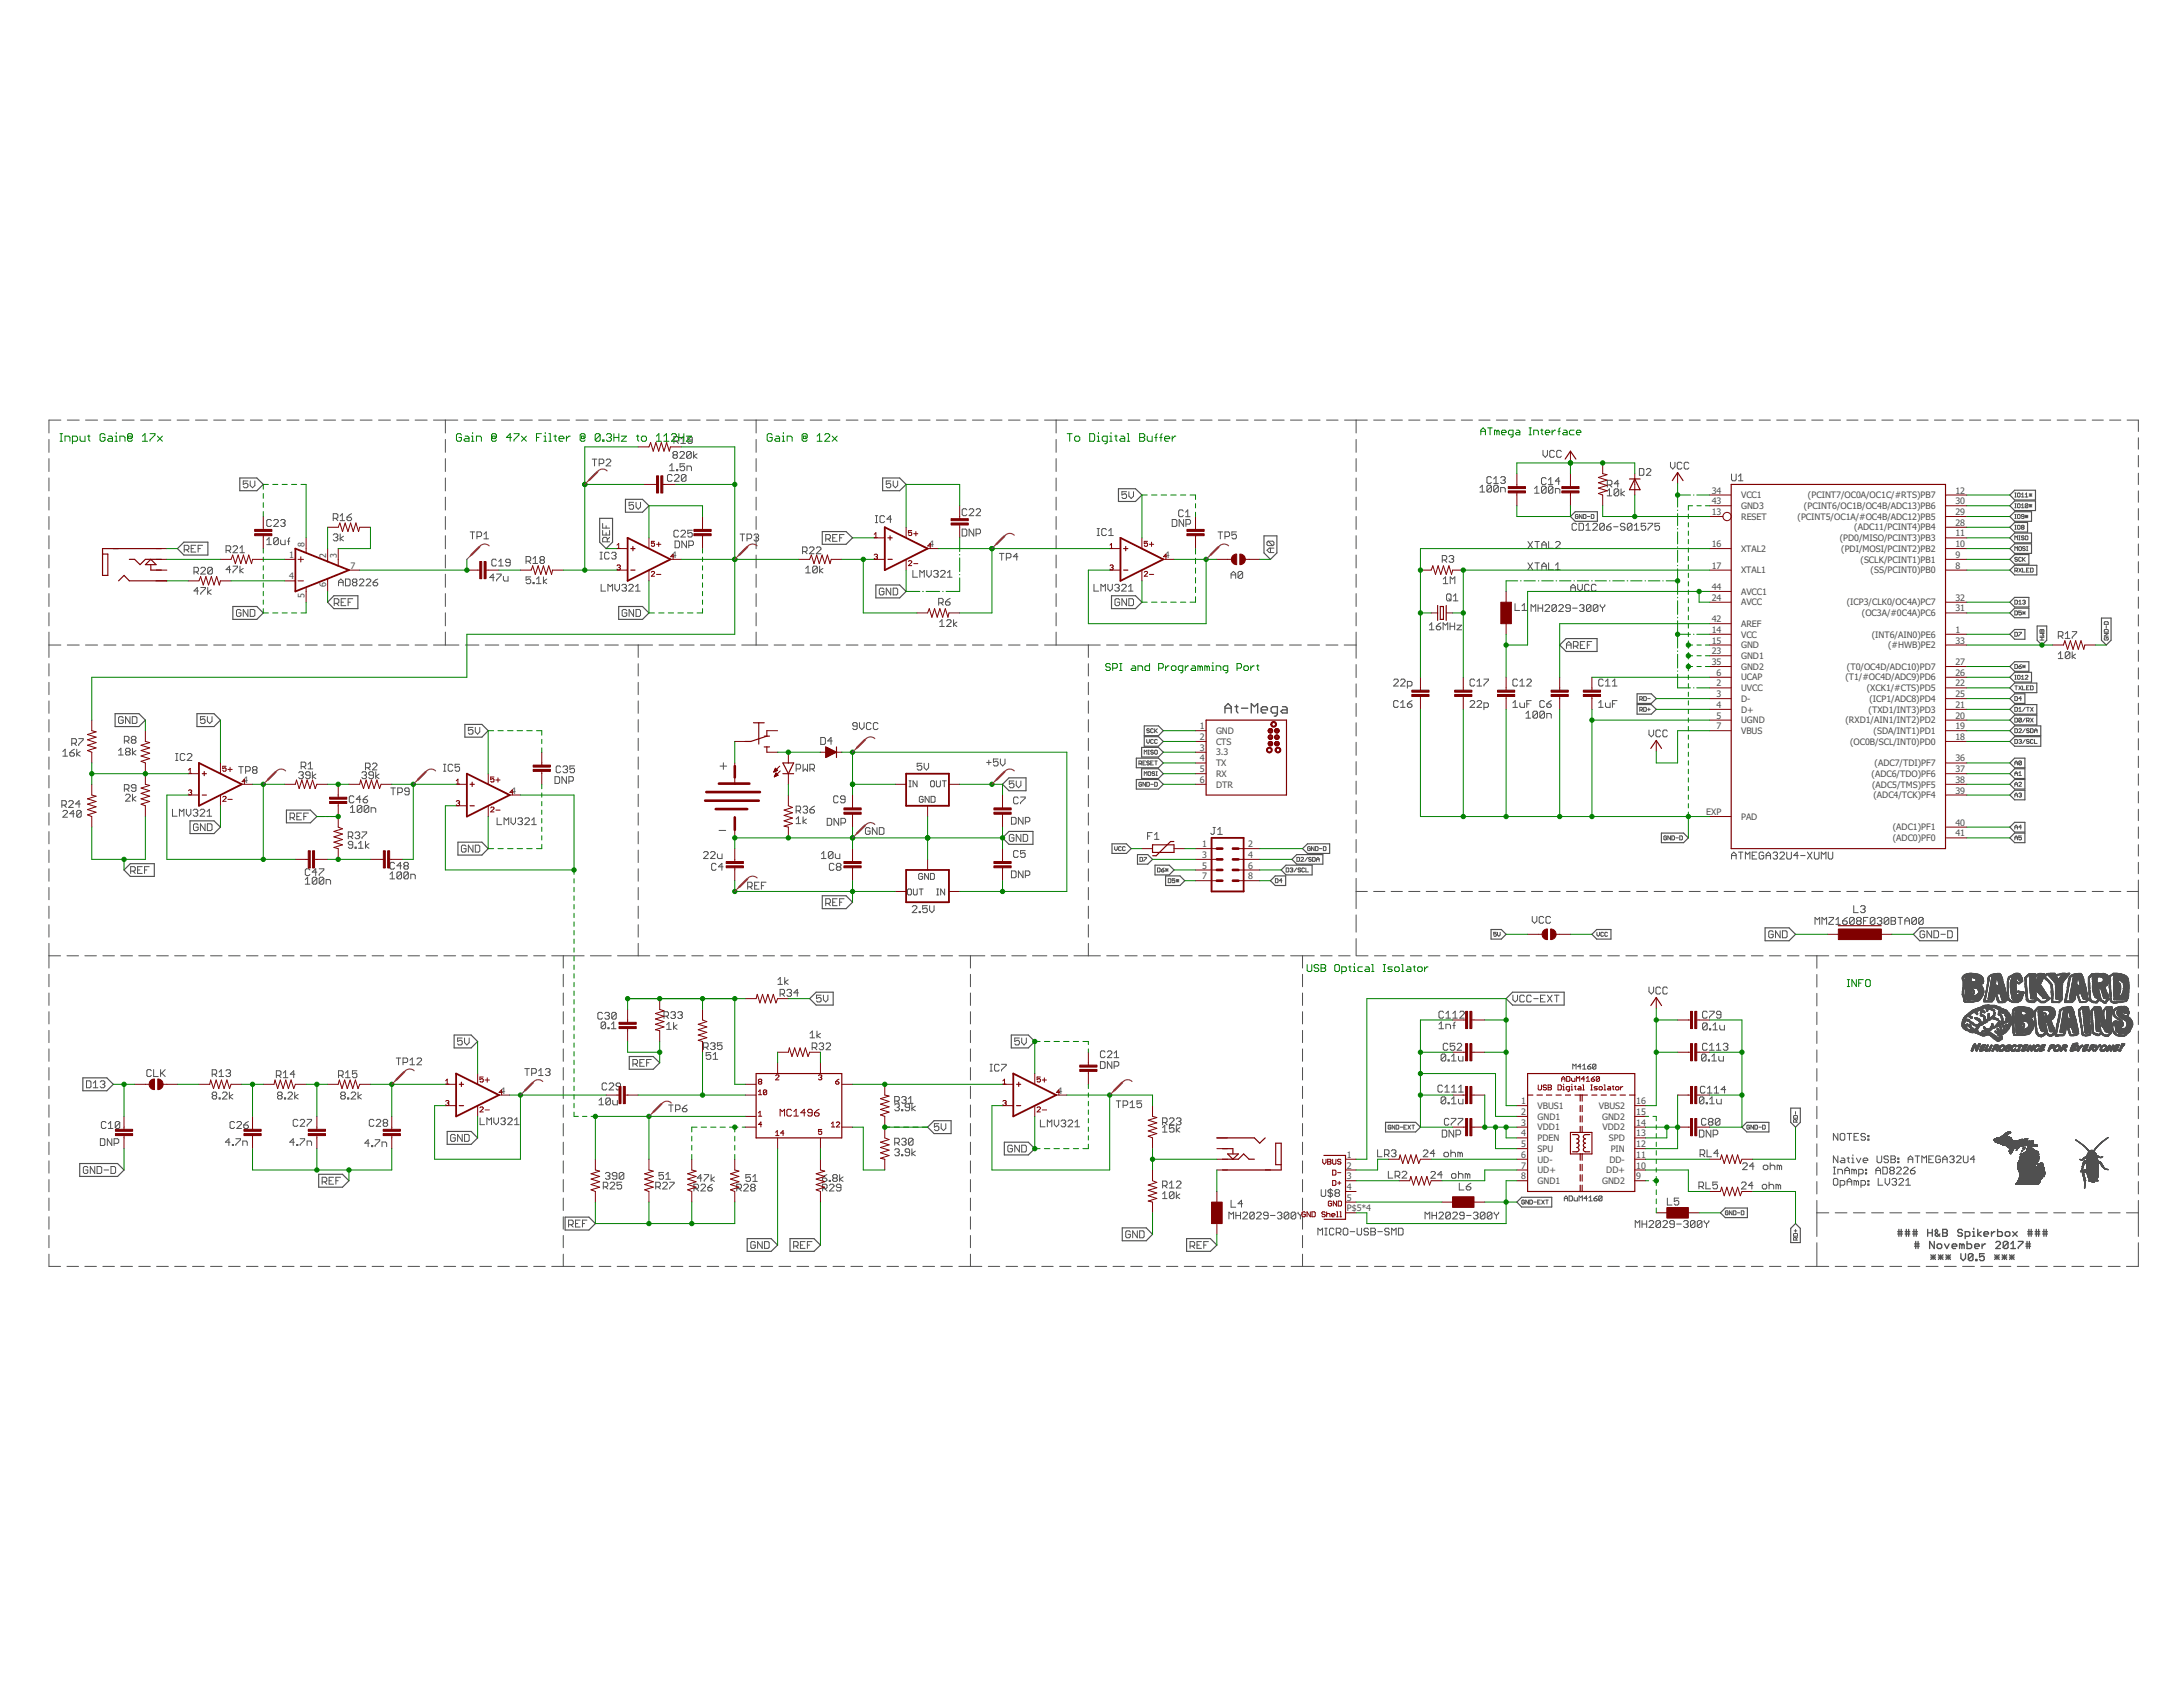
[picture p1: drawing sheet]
<svg xmlns="http://www.w3.org/2000/svg" width="279mm" height="216mm" viewBox="0 0 279 216" stroke-linecap="round" stroke-linejoin="round" font-family="sans-serif">
<defs><g id="words">
<g font-size="1.1" fill="#505050">
<text x="219.1" y="64.5">43</text>
<text x="219.1" y="65.9">13</text>
<text x="219.1" y="63.2">34</text>
<text x="222.8" y="65.1">GND3</text>
<text x="222.8" y="63.8">VCC1</text>
<text x="230.9" y="65.1">(PCINT6/OC1B/OC4B/ADC13)PB6</text>
<text x="231.4" y="63.8">(PCINT7/OC0A/OC1C/#RTS)PB7</text>
<text x="250.3" y="65.9">29</text>
<text x="250.3" y="64.5">30</text>
<text x="250.3" y="63.2">12</text>
<text x="37" y="71.4">1</text>
<text x="39" y="70" transform="rotate(-90 39 70)">8</text>
<text x="41.7" y="71.4" transform="rotate(-90 41.7 71.4)">2</text>
<text x="43.1" y="71.4" transform="rotate(-90 43.1 71.4)">3</text>
<text x="86" y="71.4">4</text>
<text x="118.9" y="70">4</text>
<text x="149.1" y="71.4">4</text>
<text x="219.1" y="70">16</text>
<text x="222.8" y="66.5">RESET</text>
<text x="222.8" y="70.6">XTAL2</text>
<text x="230.1" y="66.5">(PCINT5/OC1A/#OC4B/ADC12)PB5</text>
<text x="235.5" y="69.3">(PD0/MISO/PCINT3)PB3</text>
<text x="235.7" y="70.6">(PDI/MOSI/PCINT2)PB2</text>
<text x="237.3" y="67.9">(ADC11/PCINT4)PB4</text>
<text x="250.3" y="67.3">28</text>
<text x="250.3" y="68.7">11</text>
<text x="250.3" y="70">10</text>
<text x="250.3" y="71.4">9</text>
<text x="37" y="74.1">4</text>
<text x="39" y="76.5" transform="rotate(-90 39 76.5)">5</text>
<text x="41.7" y="75.1" transform="rotate(-90 41.7 75.1)">6</text>
<text x="44.9" y="72.8">7</text>
<text x="219.1" y="76.9">24</text>
<text x="219.1" y="75.5">44</text>
<text x="219.1" y="72.8">17</text>
<text x="222.8" y="77.5">AVCC</text>
<text x="222.8" y="76.1">AVCC1</text>
<text x="222.8" y="73.4">XTAL1</text>
<text x="236.4" y="77.5">(ICP3/CLK0/OC4A)PC7</text>
<text x="238.1" y="72">(SCLK/PCINT1)PB1</text>
<text x="239.4" y="73.4">(SS/PCINT0)PB0</text>
<text x="250.3" y="76.9">32</text>
<text x="250.3" y="72.8">8</text>
<text x="219.1" y="79.6">42</text>
<text x="219.1" y="82.4">15</text>
<text x="219.1" y="83.7">23</text>
<text x="219.1" y="81">14</text>
<text x="222.8" y="80.2">AREF</text>
<text x="222.8" y="83">GND</text>
<text x="222.8" y="81.6">VCC</text>
<text x="238.3" y="78.9">(OC3A/#0C4A)PC6</text>
<text x="239.6" y="81.6">(INT6/AIN0)PE6</text>
<text x="241.7" y="83">(#HWB)PE2</text>
<text x="250.3" y="82.4">33</text>
<text x="250.3" y="81">1</text>
<text x="250.3" y="78.2">31</text>
<text x="219.1" y="85.1">35</text>
<text x="219.7" y="89.2">3</text>
<text x="219.7" y="86.5">6</text>
<text x="219.7" y="87.8">2</text>
<text x="222.8" y="89.8">D-</text>
<text x="222.8" y="84.3">GND1</text>
<text x="222.8" y="85.7">GND2</text>
<text x="222.8" y="87.1">UCAP</text>
<text x="222.8" y="88.5">UVCC</text>
<text x="236.2" y="87.1">(T1/#OC4D/ADC9)PD6</text>
<text x="236.4" y="85.7">(T0/OC4D/ADC10)PD7</text>
<text x="238.9" y="88.5">(XCK1/#CTS)PD5</text>
<text x="239.3" y="89.8">(ICP1/ADC8)PD4</text>
<text x="250.3" y="89.2">25</text>
<text x="250.3" y="85.1">27</text>
<text x="250.3" y="86.5">26</text>
<text x="250.3" y="87.8">22</text>
<text x="153.6" y="93.3">1</text>
<text x="153.6" y="94.7">2</text>
<text x="155.6" y="93.9">GND</text>
<text x="155.6" y="95.3">CTS</text>
<text x="219.7" y="90.6">4</text>
<text x="219.7" y="92">5</text>
<text x="219.7" y="93.3">7</text>
<text x="222.8" y="91.2">D+</text>
<text x="222.8" y="92.6">UGND</text>
<text x="222.8" y="93.9">VBUS</text>
<text x="236.2" y="92.6">(RXD1/AIN1/INT2)PD2</text>
<text x="236.8" y="95.3">(OC0B/SCL/INT0)PD0</text>
<text x="239.2" y="91.2">(TXD1/INT3)PD3</text>
<text x="239.8" y="93.9">(SDA/INT1)PD1</text>
<text x="250.3" y="94.7">18</text>
<text x="250.3" y="92">20</text>
<text x="250.3" y="93.3">19</text>
<text x="250.3" y="90.6">21</text>
<text x="31.1" y="100.2">4</text>
<text x="65.4" y="101.6">4</text>
<text x="153.6" y="96.1">3</text>
<text x="153.6" y="97.4">4</text>
<text x="153.6" y="98.8">5</text>
<text x="153.6" y="100.2">6</text>
<text x="155.6" y="96.7">3.3</text>
<text x="155.6" y="98">TX</text>
<text x="155.6" y="99.4">RX</text>
<text x="155.6" y="100.8">DTR</text>
<text x="239.5" y="99.4">(ADC6/TDO)PF6</text>
<text x="239.6" y="100.8">(ADC5/TMS)PF5</text>
<text x="239.9" y="98.1">(ADC7/TDI)PF7</text>
<text x="250.3" y="101.6">39</text>
<text x="250.3" y="100.2">38</text>
<text x="250.3" y="98.8">37</text>
<text x="250.3" y="97.4">36</text>
<text x="218.4" y="104.3">EXP</text>
<text x="222.8" y="104.9">PAD</text>
<text x="239.8" y="102.2">(ADC4/TCK)PF4</text>
<text x="242.3" y="107.6">(ADC0)PF0</text>
<text x="242.3" y="106.3">(ADC1)PF1</text>
<text x="250.3" y="107">41</text>
<text x="250.3" y="105.7">40</text>
<text x="153.9" y="108.4">1</text>
<text x="153.9" y="109.8">3</text>
<text x="153.9" y="111.2">5</text>
<text x="153.9" y="112.5">7</text>
<text x="159.8" y="108.4">2</text>
<text x="159.8" y="109.8">4</text>
<text x="159.8" y="111.2">6</text>
<text x="159.8" y="112.5">8</text>
<text x="64.1" y="139.9">4</text>
<text x="135.4" y="139.9">4</text>
<text x="194.7" y="141.3">1</text>
<text x="194.7" y="142.7">2</text>
<text x="196.8" y="141.9">VBUS1</text>
<text x="196.8" y="143.3">GND1</text>
<text x="204.6" y="141.9">VBUS2</text>
<text x="205" y="143.3">GND2</text>
<text x="209.4" y="142.7">15</text>
<text x="209.4" y="141.3">16</text>
<text x="172.4" y="149.5">2</text>
<text x="172.4" y="148.2">1</text>
<text x="194.7" y="144.1">3</text>
<text x="194.7" y="145.4">4</text>
<text x="194.7" y="146.8">5</text>
<text x="194.7" y="148.2">6</text>
<text x="194.7" y="149.5">7</text>
<text x="196.8" y="144.7">VDD1</text>
<text x="196.8" y="146">PDEN</text>
<text x="196.8" y="147.4">SPU</text>
<text x="196.8" y="148.8">UD-</text>
<text x="205.1" y="144.7">VDD2</text>
<text x="205.9" y="146">SPD</text>
<text x="206" y="148.8">DD-</text>
<text x="206.1" y="147.4">PIN</text>
<text x="209.4" y="149.5">10</text>
<text x="209.4" y="148.2">11</text>
<text x="209.4" y="146.8">12</text>
<text x="209.4" y="145.4">13</text>
<text x="209.4" y="144.1">14</text>
<text x="172.4" y="150.9">3</text>
<text x="172.4" y="153.7">5</text>
<text x="172.4" y="152.3">4</text>
<text x="172.4" y="155">P$5*4</text>
<text x="194.7" y="150.9">8</text>
<text x="196.8" y="150.1">UD+</text>
<text x="196.8" y="151.5">GND1</text>
<text x="205" y="151.5">GND2</text>
<text x="205.6" y="150.1">DD+</text>
<text x="209.4" y="150.9">9</text>
</g>
</g></defs>
<g fill="none" stroke="#505050" stroke-width=".17">
<path d="M156.8 91.2v-.8l.4-.4 .4 .4v.8M156.8 90.6h.8M158.1 90.4h.4M158.3 90.2v.8l.2 .2M158.9 90.6h.8M160.1 91.2v-1.2l.4 .4 .5-.4v1.2M161.4 90.8h.8v-.2l-.2-.2h-.4l-.2 .2v.4l.2 .2h.4M163.5 91.2h-.6l-.2-.2v-.4l.2-.2h.6v1l-.2 .3h-.2M164.1 90.4h.4l.2 .2v.6h-.6l-.2-.2 .2-.2h.6M242.9 157.6h.6M242.9 157.9h.6M243 157.3v.9"/>
<path d="M243.3 157.3v.9M243.8 157.6h.6M243.8 157.9h.6M244 157.3v.9M244.3 157.3v.9M244.8 157.6h.6M244.8 157.9h.6M245 157.3v.9M245 159.2h.6M245 159.5h.6M245.2 158.9v.9M245.3 157.3v.9"/>
<path d="M245.5 158.9v.9M246.7 157.3v.9M246.7 157.8h.6M247.3 157.3v.9M247.6 158.9v.9l-.6-.9v.9M247.9 159.3l.2-.1h.3l.1 .1v.3l-.1 .2h-.3l-.2-.2zM248.3 157.9l-.3 .3h-.2l-.1-.1v-.2l.3-.3v-.1l-.2-.2-.1 .2v.1l.6 .6M248.6 157.8h.5M248.6 157.3h.5l.1 .2v.1l-.1 .2 .1 .1v.2l-.1 .1h-.5zM248.9 159.2l.3 .6 .3-.6M249.9 159.5h.5v-.2l-.1-.1h-.3l-.1 .1v.3l.1 .2h.3M251.1 159.3l-.1-.1h-.2v.6"/>
<path d="M251.1 159.3v.5M251.1 159.3l.1-.1 .2 .1v.5M251.2 157.5l-.2-.2h-.3l-.1 .2v.1l.1 .2h.3l.2 .1v.2l-.2 .1h-.3l-.1-.1M251.5 158.2h.5l.1-.1v-.3l-.1-.2h-.5v.9M251.8 158.9v.9h.4l.1-.2v-.3l-.1-.1h-.4M252.5 157.6h.1v.6M252.5 158.2h.3M252.6 157.2v.1M252.7 159.5h.6v-.2l-.1-.1h-.3l-.2 .1v.3l.2 .2h.3M253.1 157.3v.9M253.6 157.6l-.5 .3 .5 .3M253.7 159.2v.6"/>
<path d="M253.9 157.9h.6v-.1l-.1-.2h-.3l-.2 .2v.3l.2 .1h.3M254.1 159.2h-.1l-.3 .3M254.9 157.6v.6M255.3 157.6h-.1l-.3 .3M255.4 159l.2-.1h.3l.1 .1v.2l-.6 .6h.6M255.7 157.3v.9h.4l.2-.1v-.3l-.2-.2h-.4M256.8 157.6h.3l.1 .2v.3l-.1 .1h-.3l-.2-.1v-.3zM257 159v.6l-.1 .2h-.3l-.2-.2M257 159l-.1-.1h-.3l-.2 .1v.6M257 159l-.6 .6M257.4 159.8h.6M257.4 159.2l.3-.3v.9"/>
<path d="M257.6 157.6l.6 .6M258.2 157.6l-.6 .6M258.3 158.9h.6v.1l-.6 .6v.2M259.3 159.2h.6M259.3 159.5h.6M259.4 158.9v.9M259.5 157.6h.6M259.5 157.9h.6M259.7 157.3v.9M259.7 158.9v.9M260 157.3v.9M260.5 157.6h.6"/>
<path d="M260.5 157.9h.6M260.6 157.3v.9M260.9 157.3v.9M261.5 157.6h.5M261.5 157.9h.5M261.6 157.3v.9M261.9 157.3v.9M247.1 160.6l.6 .6M247.1 160.9h.6M247.4 160.6v.6M247.7 160.6l-.6 .6M248.1 160.9h.6"/>
<path d="M248.1 160.6l.6 .6M248.4 160.6v.6M248.7 160.6l-.6 .6M249 160.9h.6M249 160.6l.6 .6M249.3 160.6v.6M249.6 160.6l-.6 .6M251 160.4v.6l.3 .3 .3-.3v-.6M252.5 160.6l-.1-.2h-.3l-.2 .2v.6M252.5 160.6v.6l-.1 .1h-.3l-.2-.1M252.5 160.6l-.6 .6M252.9 161.2h.1v.1h-.1z"/>
<path d="M254 160.4h-.6v.5l.3-.2h.1l.2 .2v.3l-.2 .1h-.3l-.1-.1M255.3 160.9h.6M255.3 160.6l.6 .6M255.6 160.6v.6M255.9 160.6l-.6 .6M256.2 160.9h.6M256.2 160.6l.6 .6M256.5 160.6v.6M256.8 160.6l-.6 .6M257.2 160.9h.6M257.2 160.6l.6 .6M257.5 160.6v.6"/>
<path d="M257.8 160.6l-.6 .6"/>
</g>
<g fill="none" stroke="#505050" stroke-width=".13">
<path d="M6.3 56.2v1.7M6.3 58.7v1.6M7.8 53.8h-1.5v1.6M8.6 53.8h1.5M10.9 53.8h1.6M13.3 53.8h1.5M15.6 53.8h1.6M18 53.8h1.5M20.3 53.8h1.6M22.7 53.8h1.5M25 53.8h1.5M27.3 53.8h1.6"/>
<path d="M29.7 53.8h1.5M32 53.8h1.6M34.4 53.8h1.5M36.7 53.8h1.6M39.1 53.8h1.5M41.4 53.8h1.5M43.8 53.8h1.5M46.1 53.8h1.5M48.5 53.8h1.5M50.8 53.8h1.5M53.1 53.8h1.6M55.5 53.8h3.1"/>
<path d="M57 53.8v1.6M57 56.2v1.7M57 58.7v1.6M59.4 53.8h1.6M61.8 53.8h1.6M64.2 53.8h1.5M66.5 53.8h1.6M68.9 53.8h1.6M71.3 53.8h1.6M73.7 53.8h1.6M75.8 58.8h.6M76.1 53.8h1.6"/>
<path d="M76.1 58.8v.8M76.7 59.3h.4l.2-.1v-.3l-.2-.1h-.4v.8M77.6 58.9l.1-.1h.3l.2 .1v.2l-.6 .5h.6M78.5 53.8h1.6M80.9 53.8h1.6M83.3 53.8h1.5M85.7 53.8h1.5M85.7 59.6l.3-.2v.8M86.3 56.5h.4l.1-.2v-.3l-.1-.1h-.4v.8M86.3 58.2l-.2-.1v-.2l.2-.1h.3l.1 .1v.2l-.1 .1M86.3 58.2l-.2 .2v.1l.2 .2h.3l.1-.2v-.1l-.1-.2M86.3 58.2h.3"/>
<path d="M86.6 56.5l.2 .2M87 57.9l.1-.1h.3l.2 .1v.2l-.6 .6h.6M87.1 56.2l.3-.3v.8M87.1 56.7h.6M87.6 59.4h-.6v.4l.3-.2h.2l.1 .2v.3l-.1 .1h-.3l-.2-.1M88 53.8h1.6M88.5 57.9l-.2-.1h-.3l-.1 .1v.6M88.5 57.9v.6l-.2 .2h-.3l-.1-.2M88.5 57.9l-.6 .6M88.6 56.3h-.4l-.2-.1v-.2l.2-.1h.3l.1 .1v.6l-.1 .1h-.3l-.2-.1M88.8 57.8v.9M89.2 58.1l-.4 .3 .4 .3"/>
<path d="M90.4 53.8h1.6M92.8 53.8h1.6M95.2 53.8h3.1M96.8 53.8v1.6M96.8 56.2v1.7M96.8 58.7v1.6M99.1 53.8h1.5M101.4 53.8h1.5M103.7 53.8h1.5M106 53.8h1.5M108.3 53.8h1.5M110.6 53.8h1.5"/>
<path d="M112.9 53.8h1.5M115.2 53.8h1.5M117.5 53.8h1.5M119.8 53.8h1.5M122.2 53.8h1.4M124.5 53.8h1.4M126.8 53.8h1.4M129.1 53.8h1.5M131.4 53.8h1.5M133.7 53.8h3M135.2 53.8v1.6M135.2 56.2v1.7"/>
<path d="M135.2 58.7v1.6M137.5 53.8h1.5M139.8 53.8h1.5M142.1 53.8h1.5M144.4 53.8h1.5M146.7 53.8h1.5M149 53.8h1.5M151.3 53.8h1.5M153.6 53.8h1.5M155.9 53.8h1.5M158.2 53.8h1.5M160.5 53.8h1.6"/>
<path d="M162.9 53.8h1.5M165.2 53.8h1.5M167.5 53.8h1.5M169.8 53.8h1.5M172.1 53.8h2.9M173.6 53.8v1.6M173.6 56.2v1.7M173.6 58.7v1.6M175.8 53.8h1.4M178.1 53.8h1.4M180.3 53.8h1.4M182.5 53.8h1.5"/>
<path d="M184.8 53.8h1.4M187 53.8h1.5M189.3 53.8h1.4M191.5 53.8h1.5M193.8 53.8h1.4M196 53.8h1.4M197.5 57.6v.6l.3 .3 .3-.3v-.6M198.2 53.8h1.5M198.9 57.8l-.1-.2h-.3l-.1 .2v.6l.1 .1h.3l.1-.1M199.8 57.8l-.1-.2h-.3l-.2 .2v.6l.2 .1h.3l.1-.1M200.5 53.8h1.4M202.7 53.8h1.5"/>
<path d="M205 53.8h1.4M207.2 53.8h1.4M209.5 53.8h1.4M209.8 60h.5l.1 .1v.6l-.1 .1h-.5zM211.7 53.8h1.4M213.8 59.2v.5l.3 .3 .3-.3v-.5M214 53.8h1.4M215.3 59.3l-.2-.1h-.3l-.1 .1v.6l.1 .1h.3l.2-.1M216.2 59.3l-.2-.1h-.3l-.1 .1v.6l.1 .1h.3l.2-.1M216.2 53.8h1.4M218.4 53.8h1.5M220.7 53.8h1.4"/>
<path d="M222.9 53.8h1.4M225.1 53.8h1.5M227.4 53.8h1.4M229.6 53.8h1.5M231.9 53.8h1.4M234.1 53.8h1.5M236.4 53.8h1.4M238.6 53.8h1.5M240.9 53.8h1.4M243.1 53.8h1.4M245.3 53.8h1.5M247.6 53.8h1.4"/>
<path d="M249.8 53.8h1.5M252.1 53.8h1.4M254.3 53.8h1.4M256.6 53.8h1.4M258.8 53.8h1.4M261 53.8h1.5M263.3 53.8h1.4M265.5 53.8h1.5M267.8 53.8h1.4M270 53.8h1.4M272.2 53.8h1.5v1.4M273.7 56v1.5"/>
<path d="M273.7 58.3v1.5M6.3 61.2v1.6M6.3 63.6v1.7M6.3 66.1v1.7M6.3 68.6v1.6M6.3 71v1.7M6.3 73.5v1.7M6.3 76v1.6M6.3 78.4v1.7M23.6 70.4h.4l.2-.2v-.3l-.2-.1h-.4v.9M23.9 70.4l.3 .3M24.5 70.2h.3"/>
<path d="M24.8 73.2h.5l.1-.2v-.3l-.1-.1h-.5v.9M25.1 69.8h-.6v.9h.6M25.1 73.2l.3 .3M25.4 70.2h.3M25.4 75.6h-.6l.5-.4v.9M25.7 72.7l.1-.1h.3l.2 .1v.2l-.6 .6h.6M25.7 75.2h.6v.1l-.6 .6v.2M25.9 69.8h-.5v.9M26.6 75.2v.9M27 75.5l-.4 .3 .4 .3M27.2 72.7v.6l-.2 .2h-.3l-.1-.2M27.2 72.7l-.2-.1h-.3l-.1 .1v.6"/>
<path d="M27.2 72.7l-.6 .6M28.9 70.4h.5l.1-.1v-.3l-.1-.2h-.5v.9M29.2 70.4l.3 .3M29.5 72.9h-.6l.5-.4v.8M29.8 72.5h.6v.1l-.6 .6v.1M29.8 70l.2-.2h.2l.2 .2v.1l-.6 .6h.6M30.7 72.5v.8M30.7 70.7h.6M30.7 70.1l.3-.3v.9M30.8 78.1l-.1-.1h-.3l-.1 .1v.6l.1 .2h.3l.1-.2v-.3h-.3M31.1 72.7l-.4 .3 .4 .3M31.7 61.6h-.6v.4l.3-.2h.2l.1 .2v.3l-.1 .1h-.3l-.2-.1"/>
<path d="M31.7 78v.9l-.6-.9v.9M32 78h.5l.1 .1v.6l-.1 .2h-.5zM32 61.6v.5l.3 .3 .3-.3v-.5M34.1 69.1l.3-.3v.9M34.1 69.7h.6M34.7 66.6l-.1-.1h-.3l-.2 .1v.6l.2 .2h.3l.1-.2M35 66.6l.2-.1h.3l.1 .1v.2l-.6 .6h.6M35.6 69v.6l-.1 .1h-.3l-.2-.1M35.6 69l-.1-.2h-.3l-.2 .2v.6M35.6 69l-.6 .6M35.9 66.6l.2-.1h.2l.2 .1v.2l-.2 .1M35.9 69.1v.5l.2 .1h.4v-.6"/>
<path d="M36.2 66.9h.1M36.3 66.9l.2 .2v.1l-.2 .2h-.2l-.2-.2M36.8 69.3h.3M37.1 68.8l-.2 .2v.7M42.7 68.5l.1-.2h.3l.1 .2v.1l-.1 .2M42.7 66.3h.4l.1-.1v-.3l-.1-.2h-.4v.9M42.8 77.2h.4l.2-.1v-.3l-.2-.2h-.4v.9M42.9 68.8h.2M42.9 66.3l.3 .3M43.1 77.2l.3 .3M43.1 68.8l.1 .1v.2l-.1 .1h-.3l-.1-.1M43.3 75v-.6l.3-.3 .3 .3v.6"/>
<path d="M43.3 74.5h.6M43.5 68.3v.9M43.5 66l.3-.3v.9M43.5 66.6h.6M43.7 77.1h.3M44 68.6l-.5 .3 .5 .3M44.2 74.1h.5l.1 .1v.6l-.1 .2h-.5zM44.3 76.6h-.6v.9h.6M44.4 66.2h.5l.1 .1v.2l-.1 .1h-.3l-.2-.1zM44.6 77.1h.3M45 65.7l-.6 .5M45.1 76.6h-.5v.9"/>
<path d="M45.3 74.5l-.2-.1v-.2l.2-.1h.3l.1 .1-.1 .3M45.3 74.5h.3M45.3 74.5l-.2 .2v.1l.2 .2h.3l.1-.2-.1-.3M46 74.2l.1-.1h.3l.2 .1v.2l-.6 .6h.6M46.9 74.2l.1-.1h.3l.2 .1v.2l-.6 .6h.6M47.8 74.5h.4l.1 .2v.1l-.1 .2h-.3l-.1-.2zM48.3 74.1l-.3 .1-.2 .3M57 61.2v1.6M57 63.6v1.7M57 66.1v1.7M57 68.6v1.6M57 71v1.7"/>
<path d="M57 73.5v1.7M57 76v1.6M57 78.4v1.7M60.2 68.1h.5M60.5 68.1v.9M61 68.7h.5l.1-.2v-.3l-.1-.1h-.5v.9M61.9 68.4l.3-.3v.9M61.9 69h.6M63.2 73.9h-.5l.4-.4v.9M63.5 71.7l-.1-.1h-.3l-.2 .1v.6l.2 .1h.3l.1-.1M63.6 73.5h.5v.1l-.5 .6v.2M63.8 71.9l.3-.3v.8"/>
<path d="M63.8 72.4h.6M64.4 73.8v.4l.2 .2h.4v-.6M65.3 72h-.4l-.2-.1v-.2l.2-.1h.3l.1 .1v.6l-.1 .1h-.3l-.2-.1M67.3 71.8h.5l.1-.1v-.3l-.1-.2h-.5v.9M67.6 71.8l.3 .3M67.9 73.8h-.6v.5l.3-.2h.2l.1 .2v.2l-.1 .2h-.3l-.2-.2M68.2 74.5h.2v.2h-.2zM68.2 71.5l.3-.3v.9M68.2 72.1h.6M68.7 74.7h.5M68.7 74.1l.3-.3v.9M69.3 71.7l-.2-.2v-.1l.2-.2h.2l.2 .2v.1l-.2 .2"/>
<path d="M69.3 71.7l-.2 .1v.2l.2 .1h.2l.2-.1v-.2l-.2-.1M69.3 71.7h.2M69.6 73.8v.9M70 74.1l-.4 .3 .4 .3M76.8 71.5h.3M76.8 70.7h.3M76.9 74.8v.8h.6M76.9 70.7v.8M77.1 67.9v.6h.9v-.6M77.1 67v.6h.9M77.6 67.3v.3M77.6 68.2v.3"/>
<path d="M77.7 69.3v-.4l-.1-.1h-.3l-.2 .1v.4h.9M77.8 75.6v-.8l.3 .3 .3-.3v.8M78 70.8l-.2-.1h-.3l-.1 .1v.6l.1 .1h.3l.2-.1M78 68.8l-.3 .3M78.3 70.8l.1-.1h.3l.1 .1-.1 .3M78.6 71.1h.1M78.7 74.8v.6l.3 .2 .3-.2v-.6M78.7 71.1l.1 .1-.1 .3h-.3l-.1-.1M79.6 74.9l.1-.1h.3l.2 .1v.2l-.2 .1M79.9 75.2h.1M80 75.2l.2 .2v.1l-.2 .1h-.3l-.1-.1M80.2 78.1l-.1-.1h-.3l-.2 .1v.6l.2 .2h.3l.1-.2v-.3h-.3"/>
<path d="M80.5 74.9l.1-.1h.3l.1 .1v.2l-.5 .5h.5M81.1 64.3h-.6v.4l.3-.1h.2l.1 .1v.3l-.1 .2h-.3l-.2-.2M81.1 78v.9l-.6-.9v.9M81.3 75.6h.6M81.3 75.1l.3-.3v.8M81.4 78h.4l.2 .1v.6l-.2 .2h-.4zM81.4 64.3v.6l.3 .3 .3-.3v-.6M85.7 60.2h.6M86 60.9l-.1-.2h-.3l-.2 .2v.6l.2 .1h.3l.1-.1M86.3 60.9l.2-.2h.3l.1 .2v.1l-.6 .6h.6M86.4 69.2h.4l.2 .2v.6l-.2 .1h-.4zM86.6 60.1h.1v.1h-.1z"/>
<path d="M86.8 68l-.1-.1h-.3l-.1 .1v.6l.1 .1h.3l.1-.1M87.1 68l.2-.1h.3l.1 .1v.2l-.6 .5h.6M87.8 60.9l-.1-.2h-.3l-.2 .2v.6M87.8 60.9v.6l-.1 .1h-.3l-.2-.1M87.8 60.9l-.6 .6M87.9 69.2v.9l-.6-.9v.9M87.9 60.2v-.6h.4l.2 .2v.4M88.2 69.8h.4l.2-.1v-.3l-.2-.2h-.4v.9M88.6 67.9h-.6v.4l.3-.1 .3 .1v.3l-.1 .1h-.3l-.2-.1M94.7 68.3h.6M95 68.3v.9M95.6 68.9h.5l.1-.1v-.3l-.1-.2h-.5v.9"/>
<path d="M96.5 68.5l.1-.2h.3l.2 .2v.1l-.2 .2M96.8 61.2v1.6M96.8 63.6v1.7M96.8 66.1v1.7M96.8 68.6v1.6M96.8 71v1.7M96.8 73.5v1.7M96.8 76v1.6M96.8 78.4v1.7M96.8 68.8h.1M96.9 68.8l.2 .1v.2l-.2 .1h-.3l-.1-.1M102.7 70.6h.4l.2-.2v-.3l-.2-.1h-.4v.9"/>
<path d="M103 70.6l.3 .3M103.1 72.7l.3-.2v.8M103.1 73.3h.6M103.6 70.1l.1-.1h.3l.2 .1v.2l-.6 .6h.6M104.5 70.1l.1-.1h.3l.2 .1v.2l-.6 .6h.6M104.6 72.6l-.1-.1h-.3l-.2 .1v.6M104.6 72.6v.6l-.1 .1h-.3l-.2-.1M104.6 72.6l-.6 .6M104.9 72.5v.8M105.3 72.7l-.4 .3 .4 .3M105.7 69h.4l.2-.2v-.2l-.2-.2h-.4v.9M106 69l.3 .3"/>
<path d="M106.6 68.8h.3M107.1 68.4h-.5v.9h.5M107.5 68.8h.2M108 68.4h-.5v.9M112 66h.3M112 66.9h.3M112.2 66v.9M113.1 75.4l-.1-.1h-.3l-.2 .1v.6l.2 .1h.3l.1-.1v-.3h-.3M113.2 66.1l-.1-.1h-.3l-.2 .1v.6l.2 .2h.3l.1-.2M114 61.6h-.6v.4l.3-.2h.2l.1 .2v.3l-.1 .1h-.3l-.2-.1M114 75.3v.8l-.6-.8v.8M114.1 66.4h-.6l.5-.4v.9"/>
<path d="M114.3 75.3h.4l.2 .1v.6l-.2 .1h-.4zM114.3 61.6v.5l.3 .3 .3-.3v-.5M116.8 73v.9h.6M117.7 73.9v-.9l.3 .3 .3-.3v.9M118.6 73v.6l.3 .3 .3-.3v-.6M119.5 73.2l.1-.2h.3l.2 .2v.1l-.2 .1M119.8 73.4h.1M119.9 73.4l.2 .2v.1l-.2 .2h-.3l-.1-.2M120.1 77.2h.5l.1-.2v-.3l-.1-.1h-.5v.8M120.3 79.6l.3-.3v.9M120.4 73.2l.1-.2h.3l.2 .2v.1l-.6 .6h.6M120.4 77.2l.3 .2"/>
<path d="M121 77h.5l.1 .2v.1l-.1 .1h-.3l-.2-.1zM121.2 79.5l.1-.2h.3l.1 .2v.1l-.5 .6h.5M121.3 73.9h.6M121.3 73.3l.3-.3v.9M121.6 76.6l-.6 .4M122 79.3v.9M122.5 79.6l-.5 .3 .5 .3M123.1 67.7h.5l.1 .2v.6l-.1 .1h-.5zM123.7 65.3l-.1-.2h-.3l-.2 .2v.5l.2 .2h.3l.1-.2M124 65.3l.2-.2h.3l.1 .2v.1l-.6 .6h.6M124.6 67.7v.9l-.6-.9v.9M124.9 68.3h.4l.2-.1v-.3l-.2-.2h-.4v.9"/>
<path d="M124.9 65.3l.2-.2h.2l.2 .2v.1l-.6 .6h.6M127.9 70.8h.6M128.2 70.8v.9M128.8 71.4h.4l.2-.2v-.2l-.2-.2h-.4v.9M130.3 71.2h-.6l.4-.4v.9M135.2 61.2v1.6M135.2 63.6v1.7M135.2 66.1v1.7M135.2 68.6v1.6M135.2 71v1.7M135.2 73.5v1.7M135.2 76v1.6"/>
<path d="M135.2 78.4v1.7M140 74.8v.8h.6M140.4 68.5h.3M140.4 67.6h.3M140.6 67.6v.9M140.9 75.6v-.8l.3 .3 .3-.3v.8M141.6 67.8l-.1-.2h-.3l-.2 .2v.6l.2 .1h.3l.1-.1M141.8 74.8v.6l.3 .2 .3-.2v-.6M141.9 68.5h.6M141.9 67.9l.3-.3v.9M142.7 74.9l.1-.1h.3l.2 .1v.2l-.2 .1M143 75.2h.1"/>
<path d="M143.1 75.2l.2 .2v.1l-.2 .1h-.3l-.1-.1M143.3 76.8l-.1-.2h-.3l-.2 .2v.6l.2 .1h.3l.1-.1v-.3h-.3M143.6 74.9l.1-.1h.3l.1 .1v.2l-.5 .5h.5M144.2 62.9h-.6v.5l.3-.2h.1l.2 .2v.2l-.2 .2h-.3l-.1-.2M144.2 76.6v.9l-.6-.9v.9M144.4 75.6h.6M144.4 75.1l.3-.3v.8M144.5 76.6h.4l.2 .2v.6l-.2 .1h-.4zM144.5 62.9v.6l.3 .3 .3-.3v-.6M150 66.5h.5l.1 .1v.6l-.1 .2h-.5zM151.4 65.4l-.1-.1h-.3l-.1 .1v.6l.1 .1h.3l.1-.1M151.5 66.5v.9l-.6-.9v.9"/>
<path d="M151.7 66.1h.6M151.7 65.6l.3-.3v.8M151.8 67.1h.4l.2-.2v-.3l-.2-.1h-.4v.9M155.9 68.1h.6M156.2 68.1v.9M156.8 68.7h.4l.2-.2v-.3l-.2-.1h-.4v.9M157.6 74v-.6l.3-.3 .3 .3v.6M157.6 73.6h.6M158.2 68.1h-.5v.4l.4-.1 .1 .1v.3l-.1 .2h-.3l-.1-.2M159 73.3l-.1-.2h-.3l-.1 .2v.6M159 73.3v.6l-.1 .1h-.3l-.1-.1M159 73.3l-.5 .6"/>
<path d="M162.3 69.3h.6l.1 .1v.3l-.1 .1M162.3 69.3l-.1 .1v.3l.1 .1h.6M162.3 69.3l.6 .5M162.6 70.1v.6M163 70.1h-.5l-.3 .3 .3 .3h.5M173.6 61.2v1.6M173.6 63.6v1.7M173.6 66.1v1.7M173.6 68.6v1.6M173.6 71v1.7M173.6 73.5v1.7M173.6 76v1.6"/>
<path d="M173.6 78.4v1.7M184.4 79.7l-.6 .5M184.6 71.7h.4l.2-.2v-.3l-.2-.1h-.4v.9M184.7 74.7h.6M184.7 74.1l.3-.3v.9M184.9 71.7l.3 .3M185.3 76h.3l.1 .2v.6l-.1 .1h-.3l-.2-.1v-.6zM185.4 76.6l.3 .3M185.5 71.2l.1-.1h.3l.2 .1v.2l-.2 .1M185.6 79.7v.9M185.6 74.7v-.9l.3 .3 .3-.3v.9M185.8 71.5h.1"/>
<path d="M185.9 71.5l.2 .2v.1l-.2 .2h-.3l-.1-.2M186 76.9h.6M186 76.3l.3-.3v.9M186.2 79.7v.9M189.4 62.4l.3-.3v.9M189.4 63h.6M190.9 62.3v.5l-.2 .2h-.2l-.2-.2M190.9 61.2l-.2-.2h-.2l-.2 .2v.5l.2 .2h.2l.2-.2M190.9 62.3l-.2-.2h-.2l-.2 .2v.5M190.9 62.3l-.6 .5M191.2 61.9h.6M191.2 61.3l.3-.3v.9"/>
<path d="M191.8 62.3v.5l-.2 .2h-.3l-.1-.2M191.8 62.3l-.2-.2h-.3l-.1 .2v.5M191.8 62.3l-.6 .5M192.1 63v-.6h.4l.2 .1v.5M192.1 61.2l.1-.2h.3l.2 .2v.1l-.2 .1M192.4 61.4h.1M192.5 61.4l.2 .2v.1l-.2 .2h-.3l-.1-.2M193.9 77.3v.8h.6M194.8 78.1h.6M194.8 77.5l.3-.2v.8M195.6 69.3l.6 .9M195.6 72l.6 .9"/>
<path d="M196 78.3v-.9l.3 .3 .3-.3v.9M196.2 69.3l-.6 .9M196.2 72l-.6 .9M196.4 62.5l.3-.3v.9M196.4 63.1h.6M196.4 69.3h.6M196.4 72h.6M196.7 69.3v.9M196.7 72v.9M196.8 77.4v.9M196.8 77.8h.6M197.3 70.2v-.6l.3-.3 .3 .3v.6"/>
<path d="M197.3 72.9v-.6l.3-.3 .3 .3v.6M197.3 69.7h.6M197.3 72.5h.6M197.4 77.4v.9M197.7 77.5l.2-.1h.3l.1 .1v.2l-.6 .6h.6M197.9 62.4v.6l-.2 .1h-.3l-.1-.1M197.9 61.3l-.2-.2h-.3l-.1 .2v.6l.1 .1h.3l.2-.1M197.9 62.4l-.2-.2h-.3l-.1 .2v.6M197.9 62.4l-.6 .6M198.2 62h.6M198.2 61.4l.3-.3v.9M198.2 69.3v.9h.6"/>
<path d="M198.2 72v.9h.6M198.8 62.4v.6l-.2 .1h-.3l-.1-.1M198.8 62.4l-.2-.2h-.3l-.1 .2v.6M198.8 62.4l-.6 .6M199.1 63.1v-.6h.4l.1 .2v.4M199.1 69.4l.1-.1h.3l.2 .1v.2l-.6 .6h.6M199.1 72.9h.6M199.1 72.3l.3-.3v.9M199.2 77.5v.6l-.1 .2h-.3l-.2-.2M199.2 77.5l-.1-.1h-.3l-.2 .1v.6M199.2 77.5l-.6 .6M199.5 77.5l.1-.1h.3l.2 .1v.2l-.6 .6h.6"/>
<path d="M199.6 61.6h-.5l.4-.5v.9M201 77.8h-.5l-.1-.1v-.2l.1-.1h.3l.2 .1v.6l-.2 .2h-.3l-.1-.2M201 75.2h.6M201 75.6v-.5l.3-.3 .3 .3v.5M201.3 77.8h.6M201.8 67.1l-.1-.1h-.3l-.2 .1v.6l.2 .2h.3l.1-.2M201.9 74.8v.6l.3 .2 .3-.2v-.6M202 65.9l-.1-.1-.3 .1v.4l.1 .1 .3-.1v-.2h-.2M202.1 67h.4l.2 .1v.6l-.2 .2h-.4zM202.2 77.5l.1-.1h.3l.1 .1-.1 .3M202.5 77.8h.1M202.5 65.8v.6l-.4-.6v.6"/>
<path d="M202.6 77.8l.1 .2-.1 .3h-.3l-.1-.2M202.6 65.8l.4 .1v.4l-.1 .1h-.3zM203 67.9h.6M203 67.3l.3-.3v.9M203.2 66.1h.3M203.4 74.9l-.2-.1h-.2l-.2 .1v.6l.2 .1h.2l.2-.1M203.6 77.5v.6l-.1 .2h-.3l-.1-.2M203.6 77.5l-.1-.1h-.3l-.1 .1v.6M203.6 77.5l-.5 .6M203.7 65.8l.3 .1v.4l-.1 .1h-.2zM203.9 67.1l.1-.1h.3l.1 .1v.2l-.5 .6h.5M204.3 74.9l-.2-.1h-.3l-.1 .1v.6l.1 .1h.3l.2-.1"/>
<path d="M204.5 77.5v.6l-.1 .2h-.3l-.2-.2M204.5 77.5l-.1-.1h-.3l-.2 .1v.6M204.5 77.5l-.6 .6M204.8 77.4v.1l.3 .3M205.1 77.8v.5M205.3 67.1l-.1-.1h-.3l-.2 .1v.6M205.3 67.1v.6l-.1 .2h-.3l-.2-.2M205.3 67.1l-.6 .6M205.4 77.4v.1l-.3 .3M205.6 67.4h.5l.1 .3-.1 .2h-.3l-.2-.2zM205.7 62.9l.3-.3v.9M205.7 63.5h.6"/>
<path d="M205.7 62.1h.5l.1-.2v-.3l-.1-.1h-.5v.8M206 62.1l.3 .2M206.2 67l-.6 .4M206.5 67.4h.6M207.2 62.7v.6l-.2 .2h-.3l-.1-.2M207.2 62.7l-.2-.1h-.3l-.1 .1v.6M207.2 62.7l-.6 .6M207.2 61.9h-.6l.5-.4v.8M207.5 62.6v.9M207.9 62.9l-.4 .3 .4 .3M208 67.1l-.2-.1h-.3l-.1 .1v.2l.1 .1h.3l.2 .2v.1l-.2 .2h-.3l-.1-.2M208.9 67.1l-.2-.1h-.3l-.1 .1v.6"/>
<path d="M208.9 67.1v.6l-.2 .2h-.3l-.1-.2M208.9 67.1l-.6 .6M209.2 67.9h.6M209.2 67.3l.3-.3v.9M210.6 67h-.5v.4l.4-.1 .1 .1v.3l-.1 .2h-.3l-.1-.2M210.7 60.1l.2-.1h.2l.2 .1v.2l-.6 .5h.6M210.9 67h.6v.1l-.6 .6v.2M212.4 67h-.6v.4l.3-.1h.2l.1 .1v.3l-.1 .2h-.3l-.2-.2M221.6 60.7v.7l.2 .1h.3l.1-.1v-.7M222.5 61l.3-.3v.8M222.5 61.5h.6M257.9 69.1v-.5l.1 .1 .2-.1v.5"/>
<path d="M257.9 70.5v-.5l.1 .1 .2-.1v.5M257.9 73h.3l-.1-.3h-.2v.5M257.9 76.8l.3 .1v.3l-.1 .1h-.2zM257.9 78.2l.3 .1v.3l-.1 .1h-.2zM257.9 63.6h.1M257.9 63.1h.1M257.9 66.4h.1M257.9 65.8h.1M257.9 65h.1M257.9 64.5h.1M257.9 67.7h.1M257.9 67.2h.1"/>
<path d="M258 63.1v.5M258 64.5v.5M258 65.8v.6M258 67.2v.5M258 73l.2 .2M258.2 71.4l-.2-.1-.1 .2 .2 .1 .1 .2h-.1h-.2M258.3 63.1l.3 .1v.3l-.1 .1-.3-.1v-.3zM258.3 64.5l.3 .1v.3l-.1 .1-.3-.1v-.3zM258.3 65.8l.3 .1v.4l-.1 .1-.3-.1v-.4zM258.3 67.2l.3 .1v.3l-.1 .1-.3-.1v-.3zM258.4 77l.2-.2v.5M258.4 69.1h.2"/>
<path d="M258.4 68.6h.2M258.4 72.7l.3 .5M258.4 77.3h.3M258.5 70h.2v.4l-.1 .1-.2-.1v-.4zM258.5 68.6v.5M258.7 71.4l-.1-.1-.2 .1v.4h.1h.2M258.7 78.2h-.3v.2h.2l.1 .2-.1 .1-.2-.1M258.7 63.3l.2-.2v.5M258.7 64.6l.2-.1v.5M258.7 63.6h.4M258.7 65h.4M258.7 72.7l-.3 .5"/>
<path d="M258.8 67.5l-.1-.1 .1-.2 .3 .1-.1 .2M258.8 67.5l-.1 .1 .1 .1 .3-.1-.1-.1M258.8 67.5h.2M258.9 71.3v.5M258.9 72.7v.5h.3M258.9 76.9l.2-.1 .1 .1-.1 .2M258.9 78.3l.3 .3M258.9 78.4h.3M259 71.6l.2 .2M259 78.3v.3M259 77.1h.1M259.1 66.1h-.3l-.1-.1 .1-.2 .3 .1v.4l-.1 .1-.3-.1"/>
<path d="M259.1 68.7l-.3-.1-.1 .1 .3 .1 .1 .2-.1 .1-.3-.1M259.1 77.1l.1 .1-.1 .1-.2-.1M259.2 70h-.1h-.2l.1 .2 .2 .1-.1 .2-.2-.1M259.2 63.3l.2-.2v.5M259.2 71.3l-.3 .4M259.2 63.6h.3M259.2 66.1h.3M259.2 65.9l.3 .4M259.2 78.3l-.3 .3M259.3 68.6l.2 .1v.3v.1l-.3-.1v-.3zM259.4 65.9v.4M259.4 70.5h.1"/>
<path d="M259.4 70h.1M259.4 73h.1M259.5 70v.5M259.5 64.6l-.2-.1-.1 .1v.3M259.5 64.6v.3v.1l-.3-.1M259.5 65.9l-.3 .4M259.5 64.6l-.3 .3M259.7 72.7h-.3v.5h.3M259.7 63.2l.4 .3M259.7 63.4h.4M259.7 64.6l.4 .3M259.7 64.7h.4"/>
<path d="M259.9 63.2v.3M259.9 64.6v.3M259.9 72.7l.3 .1v.3l-.1 .1h-.2zM260.1 63.2l-.4 .3M260.1 64.6l-.4 .3M269.3 79.7l.1-.1h.3l.1 .3h-.5zM273.7 60.6v1.4M273.7 62.8v1.5M273.7 65.1v1.4M273.7 67.4v1.4M273.7 69.6v1.5M273.7 71.9v1.4"/>
<path d="M273.7 74.1v1.5M273.7 76.4v1.5M273.7 78.7v1.4M6.3 80.9v3.2M6.3 84.9v1.6M6.3 87.3v1.6M6.3 89.7v1.6M6.3 92.1v1.6M6.3 94.5v1.6M6.3 96.9v1.5M6.3 99.3v1.5M6.3 82.5h1.5"/>
<path d="M8 96.2l.3-.3v.9M8 96.8h.6M8.6 82.5h1.5M8.9 96.3h.5l.1 .2v.1l-.1 .2h-.3l-.2-.2zM9.2 95.1h.4l.2-.1v-.3l-.2-.2h-.4v.9M9.5 95.1l.3 .3M9.5 95.9l-.6 .4M9.8 95.9v.9M10.1 94.5h.5v.2l-.5 .6v.1M10.3 96.2l-.5 .3 .5 .3M10.9 82.5h1.6M13.3 82.5h1.5"/>
<path d="M15.2 96.1l.3-.3v.8M15.2 96.6h.6M15.6 82.5h1.6M15.8 91.9l-.2-.2h-.3l-.1 .2v.5l.1 .2h.3l.2-.2v-.2h-.3M15.9 94.8h.5l.1-.1v-.3l-.1-.2h-.5v.9M16.2 96.2l-.1 .2v.1l.1 .1h.3l.2-.1v-.1l-.2-.2M16.2 96.2l-.1-.1v-.2l.1-.1h.3l.2 .1v.2l-.2 .1M16.2 96.2h.3M16.2 94.8l.3 .3M16.6 91.7v.9l-.5-.9v.9M16.9 91.7h.5l.1 .2v.5l-.1 .2h-.5zM17 95.8v.8"/>
<path d="M17 94.7l-.2-.2v-.1l.2-.2h.3l.1 .2v.1l-.1 .2M17 94.7l-.2 .1v.2l.2 .1h.3l.1-.1v-.2l-.1-.1M17 94.7h.3M17.4 96.1l-.4 .3 .4 .2M18 82.5h1.5M20.3 82.5h1.6M22.5 97.3h.3M22.5 96.4h.3M22.6 96.4v.9M22.7 82.5h1.5M23.7 96.6l-.2-.2h-.3l-.1 .2v.6l.1 .1h.3l.2-.1M24 96.6l.1-.2h.3l.2 .2v.1l-.6 .6h.6"/>
<path d="M25 82.5h1.5M26.2 91.7h-.5v.5l.3-.2h.1l.1 .2v.2l-.1 .2h-.3l-.1-.2M26.5 91.7v.6l.3 .3 .3-.3v-.6M27.3 82.5h1.6M29.7 82.5h1.5M30.5 98.1h.6M30.8 98.1v.9M31.4 98.7h.5l.1-.2v-.2l-.1-.2h-.5v.9M32 82.5h1.6M32.5 98.5l-.2-.1v-.1l.2-.2h.3l.1 .2-.1 .2M32.5 98.5h.3M32.5 98.5l-.2 .2v.1l.2 .2h.3l.1-.2-.1-.3"/>
<path d="M34.4 82.5h1.5M36.7 82.5h1.6M38.2 98.9l.2-.1h.3l.1 .1v.2l-.1 .1M38.5 99.2h.2M38.5 98.1h.5l.1-.1v-.3l-.1-.2h-.5v.9M38.7 99.2l.1 .2v.1l-.1 .2h-.3l-.2-.2M38.8 98.1l.3 .3M39.1 82.5h1.5M39.4 97.8l.3-.3v.9M39.4 98.4h.6M39.7 99.2h-.4l-.2-.1v-.2l.2-.1h.2l.2 .1v.6l-.2 .2h-.2l-.2-.2M40 98.8v.9"/>
<path d="M40.4 99.1l-.4 .3 .4 .3M41.4 82.5h1.5M43.8 82.5h1.5M46.1 82.5h1.5M46.3 98.9l.2-.1h.3l.1 .1v.2l-.1 .1M46.6 99.2h.2M46.8 99.2l.1 .2v.1l-.1 .2h-.3l-.2-.2M46.8 98.3h.4l.2-.2v-.3l-.2-.1h-.4v.8M47.1 98.3l.3 .2M47.7 97.8l.1-.1h.3l.1 .1v.2l-.5 .5h.5M47.8 99.2h-.5l-.1-.1v-.2l.1-.1h.3l.2 .1v.6l-.2 .2h-.3l-.1-.2M48.1 98.8v.9"/>
<path d="M48.5 82.5h1.5M48.5 99.1l-.4 .3 .4 .3M50.8 82.5h1.5M53.1 82.5h1.6M55.5 82.5h3.2M56.8 98.7h.3M56.8 97.8h.3M56.9 97.8v.9M57 80.9v1.6M58 98l-.2-.2h-.3l-.1 .2v.6l.1 .1h.3l.2-.1M58.8 97.8h-.5v.5l.2-.2h.2l.1 .2v.3l-.1 .1h-.3l-.1-.1M59.6 82.5h1.7"/>
<path d="M60.5 93.1h-.6v.4l.3-.1h.2l.1 .1v.3l-.1 .2h-.3l-.2-.2M60.8 93.1v.6l.3 .3 .3-.3v-.6M62.1 82.5h1.7M64.7 82.5h1.7M67.2 82.5h1.7M69.7 82.5h1.8M71 99.4h.5l.1 .1v.6l-.1 .2h-.5zM71.8 98.2l-.2-.2h-.3l-.1 .2v.5l.1 .2h.3l.2-.2M72.1 98.2l.1-.2h.3l.1 .2v.1l-.1 .2M72.3 82.5h1.7M72.3 98.5h.2M72.5 99.4v.9l-.6-.9v.9"/>
<path d="M72.5 98.5l.1 .1v.1l-.1 .2h-.3l-.1-.2M72.8 100h.4l.2-.2v-.3l-.2-.1h-.4v.9M73.5 98h-.6v.5l.3-.2h.2l.1 .2v.2l-.1 .2h-.3l-.2-.2M74.8 82.5h1.8M77.4 82.5h1.7M79.9 82.5h3.6M81.7 82.5v1.6M81.7 84.9v1.6M81.7 87.3v1.6M81.7 89.7v1.6M81.7 92.1v1.6M81.7 94.5v1.6"/>
<path d="M81.7 96.9v1.5M81.7 99.3v1.5M84.3 82.5h1.9M87 82.5h1.8M89.6 82.5h1.9M92.2 98h.8M92.3 82.5h1.8M92.6 97.6v.9M94.9 82.5h3.4M96.8 80.9v1.6M99.1 82.5h1.5M101.4 82.5h1.5"/>
<path d="M101.9 98.4h.4l.2-.1v-.3l-.2-.2h-.4v.9M102.8 97.8v.9l.3-.3 .3 .3v-.9M103.7 98.4h.4l.1-.1v-.3l-.1-.2h-.4v.9M103.7 82.5h1.5M103.9 98.4l.3 .3M105.1 94.4h.4l.1 .1v.6l-.1 .2h-.4zM106 82.5h1.5M106.5 94.8h-.6l.5-.4v.9M108.3 82.5h1.5M109.7 92.9h-.4l-.2-.1v-.2l.2-.1h.3l.1 .1v.6l-.1 .2h-.3l-.2-.2M110 92.5v.6l.3 .3 .3-.3v-.6M110.6 82.5h1.5"/>
<path d="M111.5 92.6l-.2-.1h-.3l-.1 .1v.6l.1 .2h.3l.2-.2M112.4 92.6l-.2-.1h-.3l-.1 .1v.6l.1 .2h.3l.2-.2M112.9 82.5h1.5M115.2 82.5h1.5M116.4 99.9h.2M116.5 99.9v.8M117.4 99.9v.8l-.5-.8v.8M117.5 82.5h1.5M118 97.7h-.6v.4l.3-.1h.1l.2 .1v.3l-.2 .2h-.3l-.1-.2M118.3 97.7v.6l.3 .3 .3-.3v-.6M119.8 82.5h1.5M119.8 99.9v.7l.2 .1h.2l.2-.1v-.7"/>
<path d="M120.3 80.2h.6M120.6 99.9h.5M120.9 99.9v.8M122.2 82.5h1.4M124.5 82.5h1.4M126.3 97.6h.6M126.6 97.3v.6M126.8 82.5h1.4M127.7 97.1h-.6v.5l.3-.2h.2l.1 .2v.3l-.1 .1h-.3l-.2-.1M128 97.1v.6l.3 .3 .3-.3v-.6M129.1 82.5h1.5M129.8 99.9h-.6v.5l.3-.2h.1l.2 .2v.3l-.2 .1h-.3l-.1-.1"/>
<path d="M130.1 99.9v.6l.3 .3 .3-.3v-.6M131.4 82.5h1.5M133.7 82.5h7.1M135.2 80.9v1.6M139.3 82.5v1.6M139.3 84.9v1.6M139.3 87.3v1.6M139.3 89.7v1.6M139.3 92.1v1.6M139.3 94.5v1.6M139.3 96.9v1.5M139.3 99.3v1.5"/>
<path d="M141.6 82.5h1.6M144 82.5h1.5M145.8 97.7l.3-.1-.1-.2h-.2v.5M145.9 97.7l.2 .2M146.3 97.6h.2M146.3 82.5h1.5M146.5 96.5v-.5l.1 .2 .2-.2v.5M146.5 99.3v-.5l.1 .1 .2-.1v.5M146.6 97.4h-.3v.5h.3M146.8 94.6v.4l.1 .1 .2-.1v-.4M146.9 96.5h.2M146.9 96h.2"/>
<path d="M147 98.8h.3v.4l-.1 .1-.3-.1v-.4zM147 96v.5M147.1 97.5l-.1-.1-.2 .1 .1 .1 .2 .1-.1 .2-.2-.1M147.1 93.3h-.1h-.2l.1 .2 .2 .1-.1 .2-.2-.1M147.3 97.6h.1M147.6 96.1l-.2-.1-.1 .2 .2 .1 .1 .1-.1 .1-.2-.1M147.6 94.7l-.1-.1-.2 .1v.4h.1h.2M147.6 93.3h-.1h-.2v.4l.1 .1 .2-.1M147.6 97.4h-.3v.5h.3M147.8 98.8h-.3l-.1 .1 .3 .1 .1 .2-.1 .1-.3-.1M147.8 93.3v.5M147.8 97.4h.3"/>
<path d="M147.9 96l.2 .1v.3l-.1 .1-.2-.1v-.3zM147.9 93.5l.2 .3M148 98.8h.1M148 97.4v.5M148 99.3h.1M148 98.8v.5M148.1 93.3l-.3 .3M148.1 94.7l-.1-.1-.2 .1v.4h.1h.2M148.7 82.5h1.5M151 82.5h1.5M153.3 82.5h1.6M155.7 82.5h1.5"/>
<path d="M158 82.5h1.5M160.3 82.5h1.6M162.7 82.5h1.5M165 82.5h1.6M167.4 82.5h1.5M169.7 82.5h1.5M172 82.5h1.6M173.6 80.9v3.3M173.6 85v1.7M173.6 87.5v1.7M173.6 90v1.7M173.6 92.5v1.7"/>
<path d="M173.6 95v1.7M173.6 97.5v1.7M173.6 100v1.6M178.4 87.1l.1-.2h.3l.2 .2v.1l-.6 .6h.6M179 89.8l-.2-.1h-.3l-.1 .1v.6l.1 .1h.3l.2-.1M179.3 90.5h.5M179.3 87.1l.1-.2h.3l.1 .2v.1l-.5 .6h.5M179.3 90l.3-.3v.8M180.1 90.1h.5l.1 .1v.2l-.1 .1h-.3l-.2-.1zM180.1 87.8h.5l.1-.1v-.3l-.1-.2h-.5v.9M180.7 89.7l-.6 .4M182.9 80l.3-.3v.9"/>
<path d="M182.9 80.6h.6M183.8 80.2h.5l.1 .1v.2l-.1 .1h-.3l-.2-.1zM184.7 80.6v-.9l.3 .3 .3-.3v.9M185.6 80.2h.6M186.5 80h.6l-.6 .6h.6M188.2 89.8l.1-.1h.3l.1 .1v.2l-.5 .5h.5M188.7 87.1l-.1-.2h-.3l-.1 .2v.6l.1 .1h.3l.1-.1M189 89.8l.2-.1h.3l.1 .1v.2l-.6 .5h.6M189 87.8h.6M189 87.2l.3-.3v.9M189.9 90.5h.5l.1-.1v-.3l-.1-.1h-.5v.8M189.9 86.9h.6v.2l-.6 .6v.1"/>
<path d="M193.6 90.5h.6M193.6 90l.3-.3v.8M194.2 87.1l-.1-.2h-.3l-.2 .2v.6l.2 .1h.3l.1-.1M194.5 90v.4l.2 .1h.4v-.5M194.5 87.8h.6M194.5 87.2l.3-.3v.9M195.3 91.3l.3-.3v.9M195.3 91.9h.6M195.4 90.1h.3M195.4 87.1l.2-.2h.3l.1 .2v.1l-.6 .6h.6M196 89.7h-.6v.8M196.8 91.2v.6l-.2 .1h-.3l-.1-.1"/>
<path d="M196.8 91.2l-.2-.2h-.3l-.1 .2v.6M196.8 91.2l-.6 .6M197.7 91.2v.6l-.2 .1h-.3l-.1-.1M197.7 91.2l-.2-.2h-.3l-.1 .2v.6M197.7 89.8l-.2-.1h-.3l-.1 .1v.6l.1 .1h.3l.2-.1M197.7 91.2l-.6 .6M198 90.1h.4l.1 .1v.2l-.1 .1h-.3l-.1-.1zM198 91.9v-.6h.4l.1 .2v.4M198.5 89.7l-.5 .4M200.5 82.5h.6M200.5 83v-.6l.3-.3 .3 .3v.6M201.4 82.7h.4l.2-.2v-.2l-.2-.2h-.4v.9"/>
<path d="M201.7 82.7l.3 .3M202.3 82.5h.3M202.8 82.1h-.5v.9h.5M203.2 82.5h.2M203.7 82.1h-.5v.9M204.6 90l.3-.3v.8M204.6 90.5h.6M205.2 87.1l-.2-.2h-.2l-.2 .2v.6l.2 .1h.2l.2-.1M205.5 90v.4l.1 .1h.5v-.5M205.5 87.8h.6M205.5 87.2l.3-.3v.9M206.4 90.1h.3"/>
<path d="M206.4 87.8h.6M206.4 87.2l.3-.3v.9M207 89.7h-.6v.8M209.9 90.9h.2l.1-.3-.3-.1v.5M209.9 89.5h.2l.1-.3h-.3v.5M210 90.9l.2 .1M210 89.5l.2 .2M210.4 90.5l.3 .1v.4h-.1h-.2zM210.4 89.2h.3v.4l-.1 .1h-.2zM210.9 89.4h.3M210.9 90.8h.3M211 90.6v.4"/>
<path d="M211.1 93.4v.6l.2 .3 .3-.3v-.6M212.5 93.6l-.1-.2h-.3l-.2 .2v.5l.2 .2h.3l.1-.2M213.4 93.6l-.1-.2h-.3l-.2 .2v.5l.2 .2h.3l.1-.2M257.9 80.9l.3 .1v.3l-.1 .1h-.2zM257.9 85l.3 .1v.4l-.1 .1h-.2zM257.9 89.2h.3v.4l-.1 .1h-.2zM257.9 90.5l.3 .1v.4h-.1h-.2zM257.9 91.9l.3 .1v.3l-.1 .1h-.2zM257.9 93.3h.3v.4l-.1 .1h-.2zM257.9 94.6l.3 .1v.4h-.1h-.2zM257.9 97.9v-.3l.1-.2 .2 .2v.3M257.9 99.3v-.4l.1-.1 .2 .1v.4"/>
<path d="M257.9 97.6h.3M257.9 99h.3M257.9 86.9h.1M257.9 86.4h.1M257.9 87.8h.3M258 86.4v.5M258 87.8v.5M258.3 86.4l.3 .1v.3l-.1 .1-.3-.1v-.3zM258.4 80.9h.3l-.3 .5M258.4 85.3h.2l.1 .2-.2 .1zM258.4 90.7l.2-.2v.5M258.4 98.9l.2-.1v.5"/>
<path d="M258.4 93.3h.1h.2l-.3 .5h.3M258.4 94.7l.2-.1 .1 .1-.1 .2M258.4 91h.3M258.4 99.3h.3M258.4 87.8l.3 .5M258.6 94.9h.1M258.6 94.9l.1 .1-.1 .1h-.2M258.7 92l-.2-.1-.1 .1v.3M258.7 97.5l-.2-.1-.1 .1v.3M258.7 89.4h-.3l.2-.2v.5M258.7 92v.3l-.1 .1-.2-.1M258.7 97.5v.3l-.1 .1-.2-.1"/>
<path d="M258.7 86.6l.2-.2v.5M258.7 86.9h.4M258.7 97.5l-.3 .3M258.7 92l-.3 .3M258.7 85l-.3 .3M258.7 87.8l-.3 .5M258.9 87.8v.5h.3M258.9 85.3h.3M258.9 85.1l.3 .4M259 85.1v.4M259.2 86.5l.1-.1 .2 .1-.3 .4h.3M259.2 93.3l-.3 .5"/>
<path d="M259.2 94.6l-.3 .5M259.2 90.5l-.3 .5M259.2 91.9l-.3 .5M259.2 85.1l-.3 .4M259.4 92.2h.3l-.1-.3h-.2v.5M259.4 90.5h.3M259.4 88h.1M259.5 90.5v.5M259.5 92.2l.2 .2M259.7 93.3h-.2l-.1 .1 .2 .1 .1 .2-.1 .1-.2-.1M259.7 94.7l-.2-.1-.1 .2 .2 .1 .1 .2h-.1h-.2M259.7 87.8h-.3v.5h.3"/>
<path d="M259.9 87.8l.3 .1v.3l-.1 .1h-.2zM259.9 93.3h.3v.4l-.1 .1h-.2zM259.9 90.5l.3 .5M259.9 91.9l.3 .5M260.2 94.7l-.1-.1-.2 .1v.4h.1h.2M260.2 90.5l-.3 .5M260.2 91.9l-.3 .5M260.4 93.8v-.4l.2-.1 .1 .1v.4M260.4 94.6v.5h.3M260.4 93.5h.3M261.1 80.6h.1h.1h.2l.1 .3h-.5zM261.1 81.1h.5l-.2 .1 .2 .2h-.5"/>
<path d="M261.1 81.9h.5M261.1 81.6h.5M261.3 80.6v.3M261.3 81.6v.3M263.4 83.7l.3-.3v.9M263.4 84.3h.6M263.4 81.4h.5l.1-.1v-.3l-.1-.2h-.5v.9M263.7 81.4l.3 .3M264.3 81.1l.3-.3v.9M264.3 81.7h.6M264.9 83.6v.6l-.1 .1h-.3l-.2-.1M264.9 83.6l-.1-.2h-.3l-.2 .2v.6"/>
<path d="M264.9 83.6l-.6 .6M265.2 80.8h.6v.2l-.6 .6v.1M265.2 83.4v.9M265.6 83.7l-.4 .3 .4 .3M269.3 80.6h.1h.3l.1 .3h-.5zM269.3 81.1h.5l-.5 .3h.5M269.4 81.6l-.1 .1 .1 .2h.3l.1-.1-.1-.2h-.1v.1M269.6 80.1v.3M273.7 80.9v1.5M273.7 83.2v1.4M273.7 85.5v1.4M273.7 87.7v1.5"/>
<path d="M273.7 90v1.4M273.7 92.3v1.4M273.7 94.5v1.5M273.7 96.8v1.4M273.7 99v1.5M6.3 101.6v1.6M6.3 104v1.6M6.3 106.4v1.6M6.3 108.8v1.6M6.3 111.2v1.6M6.3 113.6v1.5M6.3 116v1.5"/>
<path d="M6.3 118.3v1.6M7.9 103h.4l.2-.1v-.3l-.2-.1h-.4v.8M8 103.9l.2-.2h.3l.1 .2v.1l-.6 .6h.6M8.2 103l.3 .3M8.8 102.6l.1-.1h.3l.2 .1v.2l-.6 .5h.6M9.5 104.1h-.6l.5-.4v.9M10.3 102.9h-.6l.4-.4v.8M10.4 103.9v.5l-.2 .2h-.3l-.1-.2M10.4 103.9l-.2-.2h-.3l-.1 .2v.5M10.4 103.9l-.6 .5M15.9 101h.5l.1-.2v-.3l-.1-.1h-.5v.9M16.1 101.8l.1-.2h.3l.2 .2v.1l-.6 .6h.6"/>
<path d="M16.2 101l.3 .3M16.7 111.5h.5l.1-.2v-.2l-.1-.2h-.5v.9M17 101.6v.9M17 111.5l.3 .3M17.4 101.9l-.4 .3 .4 .3M17.4 100.8h-.4l-.2-.1v-.2l.2-.1h.3l.1 .1v.6l-.1 .2h-.3l-.2-.2M17.6 111.3h.3M18.2 110.9h-.6v.9h.6M18.5 111.3h.3M19.1 110.9h-.6v.9M22.1 103.6v.9h.6M23 104.5v-.9l.3 .3 .2-.3v.9"/>
<path d="M23.9 103.6v.6l.2 .3 .3-.3v-.6M24.7 103.7l.2-.1h.3l.1 .1v.2l-.1 .1M25 104h.2M25.2 104l.1 .2v.1l-.1 .2h-.3l-.2-.2M25.4 105.6l-.2-.2h-.3l-.1 .2v.6l.1 .1h.3l.2-.1v-.3h-.3M25.6 103.7l.2-.1h.3l.1 .1v.2l-.6 .6h.6M26.2 105.4v.9l-.5-.9v.9M26.5 104.5h.6M26.5 103.9l.3-.3v.9M26.5 105.4h.5l.1 .2v.6l-.1 .1h-.5zM37.1 104.6h.4l.2-.1v-.3l-.2-.1h-.4v.8M37.4 104.6l.3 .3"/>
<path d="M38 104.5h.3M38.6 104.1h-.6v.8h.6M38.9 104.5h.3M39.1 112.6l.3-.3v.9M39.1 113.2h.6M39.5 104.1h-.6v.8M39.7 111.3l-.2-.1h-.3l-.1 .1v.6l.1 .2h.3l.2-.2M40.6 112.4v.6l-.2 .2h-.3l-.1-.2M40.6 112.4l-.2-.1h-.3l-.1 .1v.6M40.6 112.4l-.6 .6M40.6 111.6h-.6l.4-.4v.9M40.9 111.2h.5v.1l-.5 .6v.2"/>
<path d="M41.4 112.4v.6l-.1 .2h-.3l-.1-.2M41.4 112.4l-.1-.1h-.3l-.1 .1v.6M41.4 112.4l-.5 .6M41.7 113.2v-.6h.5l.1 .1v.5M44.6 107.1h.4l.1-.2v-.3l-.1-.1h-.4v.8M44.9 103.4l.2-.3v.9M44.9 104h.5M44.9 107.1l.2 .2M45.1 108.1h-.4l-.1-.1v-.2l.1-.1h.3l.1 .1v.6l-.1 .2h-.3l-.1-.2M45.3 102l-.2-.1h-.2l-.2 .1v.6l.2 .1h.2l.2-.1M45.4 108.4h.2v.2h-.2zM45.4 106.6l.2-.1h.3l.1 .1v.2l-.1 .1"/>
<path d="M45.7 106.9h.2M45.9 108l.3-.3v.9M45.9 108.6h.6M45.9 106.9l.1 .2-.1 .2h-.3l-.2-.1M46.2 102.3h-.6l.4-.4v.8M46.3 103.2v.6l-.1 .2h-.3l-.2-.2M46.3 103.2l-.1-.1h-.3l-.2 .1v.6M46.3 103.2l-.6 .6M46.3 106.5h.6v.1l-.6 .6v.1M46.5 102.3h.4l.2 .1v.2l-.2 .1h-.3l-.1-.1zM46.8 107.7v.9M47.1 101.9l-.3 .1-.3 .3"/>
<path d="M47.2 103.2v.6l-.1 .2h-.3l-.2-.2M47.2 103.2l-.1-.1h-.3l-.2 .1v.6M47.2 103.2l-.6 .6M47.2 108l-.4 .3 .4 .3M47.5 104v-.6h.4l.2 .1v.5M49.9 111.9l.3-.3v.9M49.9 112.5h.6M50 100.8h.6M50.3 100.8v.9M50.5 110.5l-.1-.1h-.3l-.2 .1v.6l.2 .1h.3l.1-.1M50.9 101.4h.5l.1-.1v-.3l-.1-.2h-.5v.9M51.4 111.7l-.2-.1h-.3l-.1 .1v.6"/>
<path d="M51.4 111.7v.6l-.2 .2h-.3l-.1-.2M51.4 111.7l-.6 .6M51.4 110.8h-.6l.4-.4v.8M51.8 110.8l-.1-.1v-.2l.1-.1h.3l.2 .1-.2 .3M51.8 110.8l-.1 .1v.2l.1 .1h.3l.2-.1-.2-.3M51.8 110.8h.3M52.3 111.7v.6l-.2 .2h-.3l-.1-.2M52.3 111.7l-.2-.1h-.3l-.1 .1v.6M52.3 111.7l-.6 .6M52.4 101.3h-.5l-.1-.2v-.1l.1-.2h.3l.2 .2v.6l-.2 .1h-.3l-.1-.1M52.6 112.5v-.6h.4l.1 .1v.5M59.6 108.3l-.1-.1h-.3l-.1 .1v.6l.1 .2h.3l.1-.2v-.3h-.2"/>
<path d="M60.5 108.2v.9l-.6-.9v.9M60.8 108.2h.5l.1 .1v.6l-.1 .2h-.5zM63.6 104.7v.8h.6M64.5 105.5v-.8l.3 .3 .3-.3v.8M65.4 104.7v.6l.3 .2 .3-.2v-.6M66.3 104.8l.1-.1h.3l.2 .1v.2l-.2 .1M66.6 105.1h.1M66.7 105.1l.2 .2v.1l-.2 .1h-.3l-.1-.1M67.2 104.8l.1-.1h.3l.2 .1v.2l-.6 .5h.6M68.1 105.5h.5M68.1 105l.2-.3v.8M81.7 101.6v1.6"/>
<path d="M81.7 104v1.6M81.7 106.4v1.6M81.7 108.8v1.6M81.7 111.2v1.6M81.7 113.6v1.5M81.7 116v1.5M81.7 118.3v1.6M90 109.1l.2-.1h.3l.1 .1v.2l-.6 .6h.6M90.9 109.1l.2-.1h.3l.1 .1v.2l-.6 .6h.6M91.7 110.6l-.2-.1h-.3l-.1 .1v.6l.1 .2h.3l.2-.2M91.8 109.3v.4l.2 .2h.4v-.6M92 106.3h.9"/>
<path d="M92.5 110.9h-.6l.5-.4v.9M95.7 113.5h.4l.2-.2v-.2l-.2-.2h-.4v.9M96 113.5l.3 .3M96.6 113.3h.3M97.2 112.9h-.6v.9h.6M97.5 113.3h.2M98 112.9h-.5v.9M101.9 104.8l.3-.3v.9M101.9 105.4h.6M101.9 103.8h.4l.2-.2v-.3l-.2-.1h-.4v.9M102.2 103.8l.3 .3M102.8 104.5v.9"/>
<path d="M102.8 103.3l.1-.1h.3l.2 .1v.2l-.2 .1M103.1 103.6h.1M103.2 104.8l-.4 .3 .4 .3M103.2 103.6l.2 .2v.1l-.2 .2h-.3l-.1-.2M103.7 103.6h.4l.1 .2v.1l-.1 .2h-.3l-.1-.2zM104.2 103.2l-.5 .4M105.1 109.3l.3-.3v.9M105.1 109.9h.6M105.7 115.6h.4l.2-.1v-.3l-.2-.2h-.4v.9M105.9 104.7h.4l.1 .2v.6l-.1 .1h-.4zM106 115.6l.3 .3M106.6 115.5h.3"/>
<path d="M106.6 109.1v.6l-.1 .2h-.3l-.2-.2M106.6 109.1l-.1-.1h-.3l-.2 .1v.6M106.6 109.1l-.6 .6M106.7 110.6l-.1-.1h-.3l-.1 .1v.6l.1 .2h.3l.1-.2M106.9 109.3v.4l.2 .2h.4v-.6M107.1 115h-.5v.9h.5M107.2 110.9l-.2-.1v-.2l.2-.1h.3l.1 .1v.2l-.1 .1M107.2 110.9l-.2 .2v.1l.2 .2h.3l.1-.2v-.1l-.1-.2M107.2 110.9h.3M107.3 102l-.2-.1h-.3l-.1 .1v.6l.1 .1h.3l.2-.1M107.3 104.7v.9l-.6-.9v.9M107.5 115.5h.2"/>
<path d="M107.6 105.3h.5l.1-.1v-.3l-.1-.2h-.5v.9M108 115h-.5v.9M108.2 102.3h-.5l-.1-.1v-.2l.1-.1h.3l.2 .1v.6l-.2 .1h-.3l-.1-.1M111.4 106.1l-.2-.2h-.3l-.1 .2v.5l.1 .2h.3l.2-.2v-.2h-.3M112.2 105.9v.9l-.5-.9v.9M112.5 105.9h.5l.1 .2v.5l-.1 .2h-.5zM116.3 113.8h.2l.1 .1v.5l-.1 .1h-.2l-.2-.1v-.5zM116.4 100.7h.2M116.8 116.1l.1-.2h.3l.1 .2v.1l-.5 .6h.5M116.9 113.8v.6l.1 .1h.3l.1-.1v-.6M117.6 116.6h.2v.2h-.2zM117.6 113.8h.6"/>
<path d="M117.9 113.8v.7M118.1 111.9l-.1-.1h-.3l-.1 .1v.5l.1 .1h.3l.1-.1v-.2h-.3M118.2 102l-.2-.1h-.2l-.1 .1v.6l.1 .1h.2l.2-.1v-.3h-.3M118.7 115.9h-.6v.5l.3-.2h.1l.2 .2v.2l-.2 .2h-.3l-.1-.2M118.8 111.8v.7l-.5-.7v.7M118.9 101.9v.8l-.5-.8v.8M119 115.9v.6l.3 .3 .2-.3v-.6M119.1 111.8h.4l.1 .1v.5l-.1 .1h-.4zM119.1 100.1l.1-.2h.3l.1 .2v.5l-.1 .1h-.3l-.1-.1zM119.2 101.9h.3l.2 .1v.6l-.2 .1h-.3zM119.9 114.5h.2M119.9 113.8h.2"/>
<path d="M120 113.8v.7M120.9 113.8v.7l-.5-.7v.7M129.5 104.6h.4l.1 .2v.5l-.1 .2h-.4zM129.5 111.5h.4l.1 .1v.6l-.1 .1h-.4zM129.8 106.9l-.2-.1h-.3l-.1 .1v.6l.1 .2h.3l.2-.2v-.3h-.3M130.3 102.2l-.1-.2h-.3l-.2 .2v.5l.2 .2h.3l.1-.2M130.3 109l-.1-.1h-.3l-.2 .1v.6l.2 .1h.3l.1-.1M130.6 102h.6v.2l-.6 .5v.2M130.7 106.8v.9l-.6-.9v.9M130.9 104.6v.9l-.6-.9v.9M130.9 111.5v.8l-.6-.8v.8M131 106.8h.4l.1 .1v.6l-.1 .2h-.4z"/>
<path d="M131.2 108.9h-.6v.4l.3-.2h.2l.1 .2v.3l-.1 .1h-.3l-.2-.1M131.2 105.2h.5l.1-.2v-.2l-.1-.2h-.5v.9M131.2 112h.5l.1-.1v-.3l-.1-.1h-.5v.8M139.3 101.6v1.6M139.3 104v1.6M139.3 106.4v1.6M139.3 108.8v1.6M139.3 111.2v1.6M139.3 113.6v1.5M139.3 116v1.5M139.3 118.3v1.6M142.7 108.4v.3l.1 .2 .2-.2v-.3"/>
<path d="M143.5 108.4h-.1h-.2v.4l.1 .1 .2-.1M144 108.4h-.1h-.2v.4l.1 .1 .2-.1M145.9 109.7l.3 .1v.4h-.3zM146.1 100.2l-.1-.1-.2 .1v.3l.2 .1 .1-.2h-.2M146.4 109.7h.3l-.3 .5M146.6 100.1v.5l-.3-.5v.5M146.8 100.1l.3 .1v.3l-.1 .1h-.2zM146.9 107h.3M147.3 100.4h.3M147.5 106.6h-.6v.8M147.8 106.8l.3-.2v.8M147.8 107.4h.5"/>
<path d="M147.8 100.1l.3 .1v.3l-.1 .1h-.2zM148.1 111.1l.4 .1v.3l-.1 .1h-.3zM148.7 111.3h.2l.1 .2-.3 .1zM149 111.1l-.3 .2M149.2 111.3h.3M149.2 111.2l.3 .3M149.3 111.2v.3M149.5 111.2l-.3 .3M149.5 112.5h.4v.4l-.1 .1h-.3zM150.4 112.5h-.4v.2l.2-.1 .2 .1-.1 .3-.3-.1M150.5 112.5l.4 .4M150.5 112.7h.4"/>
<path d="M150.7 112.5v.4M150.9 112.5l-.4 .4M155.3 105.9h.3M155.4 105.9v.7l-.1 .2h-.2l-.1-.2M155.9 106.8h.5M155.9 106.2l.2-.3v.9M163.2 112.5h.4v.4l-.1 .1h-.3zM164.1 112.7h-.4l.3-.2v.5M164.6 111.1l.4 .1v.3l-.1 .1h-.3zM165.1 111.2l.3-.1 .1 .1-.1 .1M165.3 111.3h.1M165.4 111.3l.1 .1-.1 .2-.3-.1"/>
<path d="M166 111.1l-.4 .5M166 109.7l.3 .1v.4h-.1h-.2zM166.5 111.2l-.1-.1-.3 .1 .1 .1 .3 .1-.1 .2-.3-.1M166.5 109.8l.1-.1 .2 .1-.3 .4h.3M167 111.2l-.1-.1-.3 .1v.3l.1 .1 .3-.1M167.1 111.1v.5h.4M167.3 109.7l-.3 .5M167.7 108.4h-.1h-.2v.4l.2 .1 .1-.3h-.2M167.8 109.8l-.2-.1-.1 .2 .2 .1 .1 .2h-.1h-.2M168 109.7l.3 .1v.4h-.3zM168.2 108.4v.5l-.3-.5v.5M168.4 108.4h.3v.4l-.1 .1h-.2z"/>
<path d="M168.5 110h.3M168.5 110.2v-.3l.2-.2 .1 .2v.3M168.9 108.6h.3M169.4 108.4h.3v.4l-.1 .1h-.2zM173.6 102.5v1.6M173.6 104.9v1.7M173.6 107.4v1.7M173.6 109.9v1.7M173.6 112.4v3.9M173.6 117.1v2.2M173.6 114.1h1.4M175.8 114.1h1.4"/>
<path d="M178.1 114.1h1.4M180.3 114.1h1.4M182.5 114.1h1.5M184.8 114.1h1.4M187 114.1h1.5M189.3 114.1h1.4M191.5 114.1h1.5M191.5 119.3h-.3v.3l.2-.1 .1 .2-.1 .1-.2-.1M191.7 119.3v.4l.1 .1 .2-.1v-.4M193.8 114.1h1.4M196 114.1h1.4M196.1 117.3v.6l.3 .3 .3-.3v-.6"/>
<path d="M197.6 117.4l-.2-.1h-.3l-.1 .1v.6l.1 .2h.3l.2-.2M198.2 114.1h1.5M198.5 117.4l-.2-.1h-.3l-.1 .1v.6l.1 .2h.3l.2-.2M200.5 114.1h1.4M202.7 114.1h1.5M204.4 119.3v.4l.2 .1 .1-.1v-.4M205 114.1h1.4M205.2 119.4l-.1-.1-.2 .1v.3l.1 .1 .2-.1M205.7 119.4v-.1l-.3 .1v.3l.1 .1 .2-.1M207.2 114.1h1.4M209.5 114.1h1.4M211.7 114.1h1.4"/>
<path d="M213.3 107.1l-.1-.1-.2 .1v.3l.2 .1 .1-.3h-.2M213.8 107v.5l-.3-.5v.5M214 114.1h1.4M214 107l.3 .1v.3l-.1 .1h-.2zM214.5 107.2h.3M215 107l.3 .1v.3l-.1 .1h-.2zM216.2 114.1h1.4M218.4 114.1h1.5M220.7 114.1h1.4M221.6 109.9v-.6l.3-.2 .3 .2v.6M221.6 109.5h.6M222.5 109.1h.6"/>
<path d="M222.8 109.1v.8M222.9 114.1h1.4M223.4 109.9v-.8l.3 .2 .3-.2v.8M224.3 109.5h.3M224.9 109.1h-.6v.8h.6M225.1 114.1h1.5M225.7 109.2l-.1-.1h-.3l-.2 .1v.6l.2 .1h.3l.1-.1v-.3h-.3M226 109.5h.6M226 109.9v-.6l.3-.2 .3 .2v.6M226.9 109.2l.2-.1h.3l.1 .1v.1l-.1 .2M226.9 119.3l-.1-.2h-.3l-.1 .2v.6l.1 .1h.3l.1-.1v-.3h-.2M227.2 109.5h.2"/>
<path d="M227.4 109.5l.1 .1v.2l-.1 .1h-.3l-.2-.1M227.4 114.1h1.4M227.8 109.2l.1-.1h.3l.2 .1v.1l-.6 .6h.6M227.8 119.1v.9l-.6-.9v.9M228.1 119.1h.5l.1 .2v.6l-.1 .1h-.5zM228.7 109.1v.7l.1 .1h.3l.2-.1v-.7M229.6 114.1h1.5M230.2 109.5h-.6l.4-.4v.8M230.5 109.5h.5M231.3 109.1l.6 .8M231.9 114.1h1.4M231.9 109.1l-.6 .8"/>
<path d="M232.2 109.1v.7l.2 .1h.3l.1-.1v-.7M232.3 118.3v-.9l.3 .3 .3-.3v.9M233.1 109.9v-.8l.3 .2 .3-.2v.8M233.2 118.3v-.9l.3 .3 .3-.3v.9M234 109.1v.7l.1 .1h.3l.2-.1v-.7M234.1 117.4h.6v.2l-.6 .6v.1h.6M234.1 114.1h1.5M235 118.3h.5M235 117.7l.3-.3v.9M235.8 117.9h.5l.1 .1v.2l-.1 .1h-.3l-.2-.1zM236.4 114.1h1.4M236.4 117.4l-.6 .5"/>
<path d="M237.3 115.9v.9h.5M237.3 117.6l-.1-.2h-.3l-.2 .2v.6M237.3 117.6v.6l-.1 .1h-.3l-.2-.1M237.3 117.6l-.6 .6M237.8 117.9l-.2-.2v-.1l.2-.2h.3l.1 .2v.1l-.1 .2M237.8 117.9l-.2 .1v.2l.2 .1h.3l.1-.1v-.2l-.1-.1M237.8 117.9h.3M238.1 116.1l.2-.2h.3l.1 .2v.1l-.1 .2M238.4 116.4h.2M238.5 117.9h.3M238.6 116.4l.1 .1v.1l-.1 .2h-.3l-.2-.2M238.6 114.1h1.5"/>
<path d="M239.1 117.4h-.6v.9M240 117.6l-.2-.2h-.3l-.1 .2v.6M240 117.6v.6l-.2 .1h-.3l-.1-.1M240 117.6l-.6 .6M240.3 117.6l.1-.2h.3l.2 .2v.1l-.2 .2M240.6 117.9h.1M240.7 117.9l.2 .1v.2l-.2 .1h-.3l-.1-.1M240.9 114.1h1.4M241.7 117.6l-.1-.2h-.3l-.1 .2v.6M241.7 117.6v.6l-.1 .1h-.3l-.1-.1M241.7 117.6l-.5 .6M242 117.4h.5l.1 .2-.1 .3 .1 .3-.1 .1h-.5z"/>
<path d="M242 117.9h.5M242.9 117.4h.6M243.1 114.1h1.4M243.2 117.4v.9M243.8 117.9h.6M243.8 118.3v-.6l.3-.3 .3 .3v.6M245.3 117.6l-.2-.2h-.3l-.1 .2v.6M245.3 117.6v.6l-.2 .1h-.3l-.1-.1M245.3 117.6l-.6 .6M245.3 114.1h1.5M246.1 117.6l-.1-.2h-.3l-.1 .2v.6M246.1 117.6v.6l-.1 .1h-.3l-.1-.1"/>
<path d="M246.1 117.6l-.5 .6M246.3 119.3l-.1-.2h-.3l-.2 .2v.6l.2 .1h.3l.1-.1v-.3h-.3M247.2 119.1v.9l-.6-.9v.9M247.5 119.1h.5l.1 .2v.6l-.1 .1h-.5zM247.6 114.1h1.4M248.4 119.6h.6M249.3 119.1h.4l.2 .2v.6l-.2 .1h-.4zM249.8 114.1h1.5M252.1 114.1h1.4M254.3 114.1h1.4M256.6 114.1h1.4M257.9 100.6v-.3l.1-.2 .2 .2v.3"/>
<path d="M257.9 102v-.3l.1-.2 .2 .2v.3M257.9 106.1v-.3l.1-.2 .2 .2v.3M257.9 107.5v-.4l.1-.1 .2 .1v.4M257.9 101.7h.3M257.9 100.4h.3M257.9 105.9h.3M257.9 107.2h.3M258.4 100.2l.1-.1 .2 .1-.3 .4h.3M258.4 101.6l.2-.1 .1 .1-.1 .1M258.6 101.7h.1M258.6 101.7l.1 .1-.1 .2-.2-.1M258.7 107h-.3v.2l.2-.1 .1 .1-.1 .3-.2-.1"/>
<path d="M258.7 105.9h-.3l.2-.3v.5M258.8 114.1h1.4M261 114.1h1.5M263.3 114.1h1.4M265.5 114.1h1.5M267.8 114.1h1.4M270 114.1h1.4M272.2 114.1h1.5M273.7 101.3v1.5M273.7 103.6v1.4M273.7 105.8v1.5M273.7 108.1v1.5"/>
<path d="M273.7 110.4v1.4M273.7 112.6v3.7M273.7 117.1v2.2M6.3 120.7v3.2M6.3 124.7v1.6M6.3 127.1v1.6M6.3 129.5v1.5M6.3 131.9v1.5M6.3 134.2v1.6M6.3 136.6v1.6M6.3 139v1.6M6.3 122.3h1.4"/>
<path d="M8.6 122.3h1.5M10.9 122.3h1.4M11.1 138.3h.4l.1 .2v.6l-.1 .1h-.4zM11.9 139.2h.6M11.9 138.6l.3-.3v.9M12.8 138.5l.2-.2h.3l.1 .2v.1l-.1 .2M13.1 138.8h.2M13.2 122.3h1.4M13.3 138.8l.1 .1v.2l-.1 .1h-.3l-.2-.1M15.5 122.3h1.5M17.8 122.3h1.4M19.4 137l-.2-.1h-.3l-.1 .1v.6l.1 .2h.3l.2-.2"/>
<path d="M19.7 136.9v.9h.6M20 122.3h1.5M20.6 136.9v.9M20.7 137.3l.4 .5M21.1 136.9l-.5 .6M22.4 122.3h1.4M24.6 122.3h1.5M26.9 122.3h1.5M27.2 137.5h.4l.1-.1v-.3l-.1-.2h-.4v.9M27.5 137.5l.2 .3M28 137.2l.3-.3v.9M28 137.8h.6"/>
<path d="M28.5 139.9l.1-.1h.3l.2 .1v.2l-.6 .6h.6M28.9 137.1l.2-.2h.3l.1 .2v.1l-.1 .2M29.2 137.4h.2M29.3 122.3h1.4M29.4 139.8v.9M29.4 137.4l.1 .1v.1l-.1 .2h-.3l-.2-.2M31.5 122.3h1.5M33.8 122.3h1.5M35.4 137.6h.4l.2-.1v-.3l-.2-.2h-.4v.9M35.7 137.6l.3 .3M36.1 122.3h1.5M36.3 137.3l.3-.3v.9"/>
<path d="M36.3 137.9h.6M36.9 139.9l.1-.1h.3l.1 .1v.2l-.5 .6h.5M37.7 139.8v.9M37.7 137.5h-.6l.5-.5v.9M38.4 122.3h1.5M40.7 122.3h1.5M43 122.3h1.5M43.3 137.6h.5l.1-.1v-.3l-.1-.2h-.5v.9M43.6 137.6l.3 .3M44.2 137.3l.3-.3v.9M44.2 137.9h.6M44.9 139.9l.2-.1h.3l.1 .1v.2l-.6 .6h.6"/>
<path d="M45.3 122.3h1.5M45.7 137h-.6v.5l.3-.2h.2l.1 .2v.3l-.1 .1h-.3l-.2-.1M45.8 139.8v.9M47.6 122.3h1.5M49.9 122.3h1.5M50.7 135.4h.6M51 135.4v.9M51.6 136h.4l.2-.2v-.3l-.2-.1h-.4v.9M52.2 122.3h1.5M52.5 135.7l.3-.3v.9M52.5 136.3h.6M53.4 135.5l.1-.1h.3l.2 .1v.2l-.6 .6h.6"/>
<path d="M54.5 122.3h1.5M56.8 122.3h1.5M59.1 122.3h1.5M59.2 132.8h-.6v.5l.3-.2h.1l.2 .2v.3l-.2 .1h-.3l-.1-.1M59.5 132.8v.6l.3 .3 .2-.3v-.6M61.4 122.3h1.5M63.7 122.3h1.5M66 122.3h1.5M67.2 136.8h.6M67.5 136.8v.8M68.1 137.4h.4l.1-.2v-.3l-.1-.1h-.4v.8M68.3 122.3h1.5"/>
<path d="M68.9 137.1l.3-.3v.8M68.9 137.6h.6M69.8 136.9l.2-.1h.3l.1 .1v.2l-.1 .1M70.1 137.2h.2M70.3 137.2l.1 .2v.1l-.1 .1h-.3l-.2-.1M70.6 122.3h4.2M72.1 122.3v1.6M72.1 124.7v1.6M72.1 127.1v1.6M72.1 129.5v1.5M72.1 131.9v1.5M72.1 134.2v1.6"/>
<path d="M72.1 136.6v1.6M72.1 139v1.6M75.6 122.3h2.6M77.1 129.7l-.1-.1h-.3l-.2 .1v.6l.2 .1h.3l.1-.1M77.4 129.7l.2-.1h.3l.1 .1-.1 .3M77.5 130.9l-.1-.1h-.3l-.2 .1v.6M77.5 130.9v.6l-.1 .2h-.3l-.2-.2M77.5 130.9l-.6 .6M77.7 138.7l-.2-.1h-.3l-.1 .1v.6l.1 .2h.3l.2-.2M77.7 130h.2M77.8 131.5h.2v.2h-.2zM77.9 130l.1 .1v.2l-.1 .1h-.3l-.2-.1"/>
<path d="M78 138.7l.1-.1h.3l.1 .1v.2l-.5 .6h.5M78.3 131.7h.5M78.3 131.1l.2-.3v.9M78.9 129.7l-.2-.1h-.3l-.1 .1v.6M78.9 129.7v.6l-.2 .1h-.3l-.1-.1M78.9 129.7l-.6 .6M79 122.3h4.2M79.4 139h-.4l-.2-.1v-.2l.2-.1h.3l.1 .1v.6l-.1 .2h-.3l-.2-.2M81 136.2h.4l.2-.2v-.3l-.2-.1h-.4v.9M81.3 136.2l.3 .3M81.7 120.7v1.6M81.9 136h.3"/>
<path d="M82.5 135.6h-.6v.9h.6M82.8 136h.3M83.4 135.6h-.6v.9M84 122.3h1.4M85 130h.4l.2-.1v-.3l-.2-.1h-.4v.8M85.3 130l.3 .3M85.3 131.1l.3-.2v.8M85.3 131.7h.6M85.9 129.6l.1-.1h.3l.1 .1v.2l-.1 .1M86.1 129.9h.2M86.2 130.9v.8M86.3 122.3h1.4"/>
<path d="M86.3 129.9l.1 .1v.2l-.1 .1h-.3l-.1-.1M86.7 131.1l-.5 .3 .5 .3M86.7 129.6l.2-.1h.3l.1 .1v.2l-.1 .1M87 129.9h.2M87.2 129.9l.1 .1v.2l-.1 .1h-.3l-.2-.1M88.5 122.3h1.5M90 134h.5l.1-.1v-.3l-.1-.1h-.5v.8M90.3 134l.3 .3M90.8 122.3h1.5M90.9 133.6l.2-.1h.3l.1 .1-.1 .3M91 134.7h-.6v.4l.3-.1h.1l.2 .1v.3l-.2 .2h-.3l-.1-.2M91.2 133.9h.2"/>
<path d="M91.3 135.6h.6M91.3 135l.3-.3v.9M91.4 133.9l.1 .1v.2l-.1 .1h-.3l-.2-.1M92.4 133.5h-.6v.4l.3-.2h.2l.1 .2v.3l-.1 .1h-.3l-.2-.1M93.1 122.3h1.5M95.4 122.3h1.4M97.7 122.3h1.4M99.6 125.4l.3-.3v.9M99.6 126h.5M99.8 127.2h.5l.1-.1v-.3l-.1-.2h-.5v.9M99.9 122.3h1.5M100.1 127.2l.3 .3"/>
<path d="M100.4 125.1v.9M100.7 126.8l.2-.2h.3l.1 .2v.1l-.1 .2M100.9 125.4l-.5 .3 .5 .3M101 127.1h.2M101.2 127.1l.1 .1v.2l-.1 .1h-.3l-.2-.1M102.2 127.1h-.6l.4-.5v.9M102.2 122.3h1.5M103.7 132.2l.3-.2v.8M103.7 132.8h.6M103.9 134.1h.5l.1-.2v-.3l-.1-.1h-.5v.8M104.2 134.1l.3 .2M104.5 122.3h1.5"/>
<path d="M104.6 132v.8M104.8 133.6l.2-.1h.3l.1 .1-.1 .3M105 132.2l-.4 .3 .4 .3M105.1 127.4h-.6v.4l.3-.1h.1l.2 .1v.3l-.2 .1h-.3l-.1-.1M105.1 133.9h.2M105.3 133.9l.1 .2-.1 .2h-.3l-.2-.1M105.4 127.4v.6l.3 .2 .3-.2v-.6M105.7 133.6l.2-.1h.3l.1 .1v.2l-.6 .5h.6M106.8 122.3h1.4M109.1 122.3h1.4M111.3 122.3h1.5M113.6 122.3h1.5"/>
<path d="M115.9 122.3h1.5M118.2 122.3h1.5M120.5 122.3h1.4M122.7 122.3h3.3M124.2 122.3v1.6M124.2 124.7v1.6M124.2 127.1v1.6M124.2 129.5v1.5M124.2 131.9v1.5M124.2 134.2v1.6M124.2 136.6v1.6M124.2 139v1.6"/>
<path d="M126.7 137.1h.3M126.7 136.2h.3M126.9 122.3h1.8M126.9 136.2v.9M127.9 136.4l-.2-.2h-.3l-.1 .2v.5l.1 .2h.3l.2-.2M128.2 136.2h.6v.2l-.6 .5v.2M129.5 122.3h1.8M130.5 132.8h-.6v.5l.4-.2 .2 .2v.3l-.2 .1h-.3l-.1-.1M130.8 132.8v.6l.3 .3 .3-.3v-.6M132.1 122.3h1.9M134.8 122.3h1.9M137.5 122.3h3.3"/>
<path d="M139.3 120.7v1.6M140.8 135.9h.5l.1 .1v.6l-.1 .1h-.5zM141.4 134.6l-.1-.1h-.3l-.2 .1v.6l.2 .2h.3l.1-.2M141.6 122.3h1.6M141.7 134.6l.2-.1h.3l.1 .1v.2l-.6 .6h.6M142.3 135.9v.8l-.6-.8v.8M142.6 136.4h.4l.2-.1v-.3l-.2-.1h-.4v.8M142.6 135.4h.6M142.6 134.8l.3-.3v.9M144 122.3h1.5M146.3 122.3h1.6M148.7 122.3h1.5"/>
<path d="M151.1 122.3h1.5M153.4 122.3h1.6M155.8 122.3h1.5M158.1 122.3h1.6M160.5 122.3h1.5M162.8 122.3h1.6M165.2 122.3h3M166.7 122.3v1.6M166.7 124.7v1.6M166.7 127.1v1.6M166.7 129.5v1.5M166.7 131.9v1.5"/>
<path d="M166.7 134.2v1.6M166.7 136.6v1.6M166.7 139v1.6M169 122.3h1.5M171.3 122.3h1.5M173.6 120.1v2.2M173.6 122.3h1.5M175.9 122.3h1.5M178.2 122.3h1.5M180.5 122.3h1.5M182.8 122.3h1.5M184.2 131.7h.6"/>
<path d="M184.2 131.1l.3-.3v.9M184.6 139l-.1-.1h-.3l-.2 .1v.6l.2 .2h.3l.1-.2M184.8 129.6l-.2-.2h-.3l-.1 .2v.6l.1 .1h.3l.2-.1M184.9 139.8h.6M184.9 139.2l.3-.3v.9M185 135l-.1-.1h-.3l-.2 .1v.6M185 135v.6l-.1 .2h-.3l-.2-.2M185 135l-.6 .6M185.1 131.7v-.6h.4l.2 .1v.5M185.1 130.3h.6M185.1 129.7l.3-.3v.9M185.1 122.3h1.5"/>
<path d="M185.3 133.7l-.1-.2h-.3l-.2 .2v.6l.2 .1h.3l.1-.1M185.3 135.6h.2v.2h-.2zM185.8 135.8h.6M185.8 135.2l.3-.3v.9M185.8 139.8h.6M185.8 139.2l.3-.3v.9M185.9 131.2h.3M185.9 130.3h.6M185.9 129.7l.3-.3v.9M186.2 133.5h-.6v.5l.3-.2h.2l.1 .2v.3l-.1 .1h-.3l-.2-.1M186.2 130.8l-.1 .1v.8M186.5 133.7l.1-.2h.3l.2 .2v.1l-.6 .6h.6"/>
<path d="M186.7 135.2v.4l.1 .2h.4v-.6M186.7 139.8h.6M186.7 139.2l.3-.3v.9M186.8 129.6l.2-.2h.3l.1 .2v.1l-.6 .6h.6M187.4 122.3h1.5M189.7 122.3h1.5M192 122.3h1.5M193.6 127.4v.6l.3 .2 .3-.2v-.6M194.3 122.3h1.5M195.1 127.5l-.1-.1h-.3l-.2 .1v.6l.2 .1h.3l.1-.1M196 127.5l-.1-.1h-.3l-.2 .1v.6l.2 .1h.3l.1-.1M196.3 127.8h.6"/>
<path d="M196.6 122.3h1.5M197.2 127.8h.3M197.8 127.4h-.6v.8h.6M198.1 127.4l.5 .8M198.6 127.4l-.5 .8M198.9 122.3h1.5M198.9 127.4h.6M199.2 127.4v.8M201.2 122.3h1.5M201.3 136.8v-.6l.2 .2 .2-.2v.6M202.4 136.5h-.5l.3-.3v.6M202.6 136.4l.2-.2v.6"/>
<path d="M202.6 136.8h.4M203.2 136.5h.3l.1 .2-.1 .1h-.2l-.1-.1zM203.5 122.3h1.5M203.6 136.2l-.4 .3M204.3 136.3v.4l-.1 .1h-.3l-.1-.1M204.3 136.3l-.1-.1h-.3l-.1 .1v.4M204.3 136.3l-.5 .4M205.8 122.3h1.5M208.1 122.3h1.5M210.4 122.3h1.5M211.1 126.3v.6l.2 .3 .3-.3v-.6M212.5 126.5l-.1-.2h-.3l-.2 .2v.6l.2 .1h.3l.1-.1"/>
<path d="M212.7 122.3h1.5M213.4 126.5l-.1-.2h-.3l-.2 .2v.6l.2 .1h.3l.1-.1M215 122.3h1.5M217.3 122.3h1.5M218.2 139.1l-.1-.1h-.3l-.2 .1v.6l.2 .2h.3l.1-.2M218.4 135l-.2-.1h-.3l-.1 .1v.6M218.4 135v.6l-.2 .2h-.3l-.1-.2M218.4 135l-.6 .6M218.5 131.1l-.1-.2h-.3l-.2 .2v.6M218.5 133.7l-.1-.2h-.3l-.2 .2v.6l.2 .1h.3l.1-.1M218.5 129.6l-.1-.2h-.3l-.2 .2v.6l.2 .1h.3l.1-.1M218.5 131.1v.6l-.1 .1h-.3l-.2-.1"/>
<path d="M218.5 131.1l-.6 .6M218.5 139.9h.6M218.5 139.3l.3-.3v.9M218.7 135.6h.1v.2h-.1zM218.8 131.7h.1v.1h-.1zM218.8 129.4h.6v.2l-.6 .6v.1M218.8 134.4h.6M218.8 133.8l.3-.3v.9M219.1 135.2l.3-.3v.9M219.1 135.8h.6M219.2 131.8h.6M219.2 131.2l.3-.3v.9"/>
<path d="M219.4 139.3l.3-.3v.9M219.4 139.9h.6M219.6 122.3h1.5M219.7 134.4h.6M219.7 133.8l.3-.3v.9M220 135.2v.4l.1 .2h.5v-.6M220.1 131.2v.5l.2 .1h.4v-.6M220.3 129.9h-.5l-.1-.2v-.1l.1-.2h.3l.2 .2v.6l-.2 .1h-.3l-.1-.1M220.6 133.7l.1-.2h.3l.1 .2v.1l-.1 .2M220.9 134h.1M220.9 139.4h-.6l.4-.4v.9M221 134l.1 .1v.2l-.1 .1h-.3l-.1-.1"/>
<path d="M221.9 122.3h1.5M224.2 122.3h1.5M226.5 122.3h1.4M228.8 122.3h1.5M231.1 122.3h3M232.5 122.3v1.6M232.5 124.7v1.6M232.5 127.1v1.6M232.5 129.5v1.6M232.5 132v1.5M232.5 134.4v1.6M232.5 136.8v1.6"/>
<path d="M232.5 139.2v1.6M234.9 122.3h1.5M237.2 122.3h1.5M239.5 122.3h1.6M241.9 122.3h1.5M244.2 122.3h1.5M246.5 122.3h1.6M248.9 122.3h1.5M251.2 122.3h1.5M253.5 122.3h1.5M255.8 122.3h1.6M258.2 122.3h1.5"/>
<path d="M260.5 122.3h1.5M262.8 122.3h1.6M265.2 122.3h1.5M267.5 122.3h1.5M269.8 122.3h1.6M272.2 122.3h1.5M273.7 120.1v3.8M273.7 124.7v1.6M273.7 127.1v1.6M273.7 129.5v1.6M273.7 132v1.5M273.7 134.4v1.6"/>
<path d="M273.7 136.8v1.6M273.7 139.2v1.6M6.3 141.4v1.6M6.3 143.8v1.6M6.3 146.2v1.6M6.3 148.6v1.5M6.3 151v1.5M6.3 153.3v1.6M6.3 155.7v1.6M6.3 158.1v1.6M11.2 149.4l-.1-.1h-.3l-.1 .1v.6l.1 .2h.3l.1-.2v-.3h-.2M12.1 149.3v.9l-.5-.9v.9"/>
<path d="M12.4 149.3h.5l.1 .1v.6l-.1 .2h-.5zM12.8 145.7h.5l.1 .2v.6l-.1 .1h-.5zM13.3 149.7h.6M13.6 143.7l-.2-.2h-.3l-.1 .2v.6l.1 .1h.3l.2-.1M13.9 144.4h.6M13.9 143.8l.3-.3v.9M14.2 149.3h.4l.2 .1v.6l-.2 .2h-.4zM14.3 145.7v.9l-.6-.9v.9M14.6 146.3h.4l.2-.1v-.3l-.2-.2h-.4v.9M15.3 143.7l-.1-.2h-.3l-.1 .2v.6M15.3 143.7v.6l-.1 .1h-.3l-.1-.1M15.3 143.7l-.5 .6"/>
<path d="M27.3 140.2l-.1-.1v-.2l.1-.1h.3l.1 .1-.1 .3M27.3 140.2l-.1 .2v.1l.1 .2h.3l.1-.2-.1-.3M27.3 140.2h.3M28 140.5h.2v.2h-.2zM29.4 146.2h-.5l.4-.5v.9M29.7 146.5h.2v.1h-.2zM29.8 140.1l-.4 .3 .4 .3M30 143.7l-.1-.2h-.3l-.2 .2v.6l.2 .1h.3l.1-.1M30.2 145.7h.6v.2l-.6 .6v.1M30.3 143.7l.2-.2h.3l.1 .2v.1l-.6 .6h.6M31.1 146.6v-.6h.4l.1 .2v.4M31.2 144h.4l.2 .1v.2l-.2 .1h-.3l-.1-.1z"/>
<path d="M31.8 143.5l-.6 .5M35.7 140.2l-.2 .2v.1l.2 .2h.3l.1-.2v-.1l-.1-.2M35.7 140.2l-.2-.1v-.2l.2-.1h.3l.1 .1v.2l-.1 .1M35.7 140.2h.3M36.4 140.5h.2v.2h-.2zM37.7 146.2h-.6l.4-.5v.9M38 146.5h.1v.1h-.1zM38.1 143.4l-.1-.1h-.3l-.2 .1v.6l.2 .1h.3l.1-.1M38.2 140.1l-.5 .3 .5 .3M38.4 145.7h.6v.2l-.6 .6v.1M38.4 143.4l.2-.1h.2l.2 .1v.2l-.6 .5h.6M39.3 146.6v-.6h.4l.2 .2v.4"/>
<path d="M39.3 143.3h.6v.1l-.6 .6v.1M41.2 151.3h.5l.1-.2v-.3l-.1-.1h-.5v.9M41.5 151.3l.3 .3M42.1 151.1h.3M42.7 150.7h-.6v.9h.6M43 151.1h.3M43.6 150.7h-.6v.9M43.8 140.2l-.2-.1v-.2l.2-.1h.2l.2 .1v.2l-.2 .1M43.8 140.2l-.2 .2v.1l.2 .2h.2l.2-.2v-.1l-.2-.2M43.8 140.2h.2M44.5 140.5h.1v.2h-.1zM46.2 140.1l-.4 .3 .4 .3"/>
<path d="M47.3 146.3h-.6l.4-.4v.8M47.6 146.6h.1v.1h-.1zM47.9 143.4l-.2-.1h-.3l-.1 .1v.6l.1 .1h.3l.2-.1M48 145.9h.6v.1l-.6 .6v.1M48.2 143.4l.1-.1h.3l.1 .1v.2l-.5 .5h.5M48.9 146.7v-.5h.4l.2 .1v.4M49.2 143.7l-.2-.1 .2-.3h.3l.1 .1v.2l-.1 .1M49.2 143.7l-.2 .1 .2 .3h.3l.1-.1v-.2l-.1-.1M49.2 143.7h.3M58.3 145.3l-.2-.1h-.3l-.1 .1v.6l.1 .2h.3l.2-.2v-.3h-.3M59.2 145.2v.9l-.6-.9v.9M59.5 145.2h.4l.1 .1v.6l-.1 .2h-.4z"/>
<path d="M61.4 143.1v.8h.6M62.3 143.9v-.8l.3 .2 .3-.2v.8M63.2 143.1v.5l.3 .3 .3-.3v-.5M64.1 143.2l.1-.1h.3l.2 .1-.2 .3M64.4 143.5h.1M64.5 143.5l.2 .1-.2 .3h-.3l-.1-.1M65 143.2l.1-.1h.3l.2 .1v.1l-.6 .6h.6M65.8 143.9h.6M65.8 143.3l.3-.2v.8M72.1 141.4v1.6M72.1 143.8v1.6M72.1 146.2v1.6"/>
<path d="M72.1 148.6v1.5M72.1 151v1.5M72.1 153.3v1.6M72.1 155.7v1.6M72.1 158.1v1.6M72.8 156.7h.4l.2-.1v-.3l-.2-.2h-.4v.9M73.1 156.7l.3 .3M73.7 156.6h.3M74.3 156.1h-.6v.9h.6M74.5 156.6h.3M75.1 156.1h-.6v.9M76.7 140.8l.3-.3v.9"/>
<path d="M76.7 141.4h.5M77.2 151.9h.4l.2-.2v-.3l-.2-.1h-.4v.9M77.5 150.2l.1-.1h.3l.2 .1v.1l-.2 .2M77.5 151.9l.3 .3M77.8 150.5h.1M77.9 150.5l.2 .1v.2l-.2 .1h-.3l-.1-.1M78.1 151.4l.1-.1h.3l.2 .1v.2l-.6 .6h.6M78.1 140.7v.5l-.1 .2h-.3l-.2-.2M78.1 140.7l-.1-.2h-.3l-.2 .2v.5M78.1 140.7l-.6 .5M78.4 140.8v.4l.2 .2h.4v-.6M79 150.5h-.5l-.1-.2v-.1l.1-.1h.3l.2 .1v.6l-.2 .1h-.3l-.1-.1"/>
<path d="M79.6 151.3h-.6v.4l.4-.1 .2 .1v.3l-.2 .2h-.3l-.1-.2M79.8 150.2v.6l-.1 .1h-.3l-.2-.1M79.8 150.2l-.1-.1h-.3l-.2 .1v.6M79.8 150.2l-.6 .6M83.9 151.9h.5l.1-.2v-.3l-.1-.1h-.5v.9M84.2 151.9l.3 .3M84.8 151.4l.2-.1h.3l.1 .1v.2l-.6 .6h.6M84.9 150.1h-.6v.4l.5-.2 .1 .2v.3l-.1 .1h-.3l-.2-.1M85.2 150.9h.6M85.2 150.3l.3-.2v.8M85.6 141.4h.5M85.7 151.3h.6v.1l-.6 .6v.2"/>
<path d="M85.9 141.4v.9M86.5 142h.4l.1-.1v-.3l-.1-.2h-.4v.9M87.3 141.9h.5l.1 .2-.1 .2h-.3l-.2-.2zM87.9 141.4l-.6 .5M88.8 152.1h.5l.1-.1v-.3l-.1-.1h-.5v.8M89.1 152.1l.3 .3M89.7 151.7l.2-.1h.2l.2 .1v.1l-.6 .6h.6M89.8 150.8h-.6l.5-.5v.9M90.1 150.3h.6v.2l-.6 .6v.1M90.6 152h.4l.2 .1v.2l-.2 .1h-.3l-.1-.1zM91 150.3v.9M91.2 151.6l-.6 .4"/>
<path d="M91.4 150.6l-.4 .3 .4 .3M94.3 152.1h.4l.2-.1v-.3l-.2-.1h-.4v.8M94.6 152.1l.3 .3M95.2 151.7l.1-.1h.3l.2 .1v.1l-.6 .6h.6M96.1 150.3h-.6v.5l.4-.2 .2 .2v.3l-.2 .1h-.3l-.1-.1M96.2 152l-.1-.2 .1-.2h.3l.1 .1-.1 .3M96.2 152h.3M96.2 152l-.1 .1v.2l.1 .1h.3l.1-.1-.1-.3M96.4 151.2h.5M96.4 150.6l.2-.3v.9M96.7 159l-.2-.1h-.3l-.1 .1v.6l.1 .2h.3l.2-.2v-.3h-.3M97.6 158.9v.9l-.6-.9v.9"/>
<path d="M97.9 158.9h.4l.1 .1v.6l-.1 .2h-.4zM101.6 159.5h.4l.2-.2v-.3l-.2-.1h-.4v.9M101.9 159.5l.3 .3M102.4 159.3h.3M103 158.9h-.6v.9h.6M103.3 159.3h.3M103.9 158.9h-.6v.9M105.3 150.8h.4l.1 .1v.2l-.1 .1h-.3l-.1-.1zM105.3 152.1h.4l.2-.1v-.3l-.2-.1h-.4v.8M105.6 152.1l.3 .3M105.8 150.3l-.3 .2-.2 .3M106.1 151.1h.2v.1h-.2z"/>
<path d="M106.2 151.7l.1-.1h.3l.1 .1v.1l-.5 .6h.5M106.7 150.8l-.1 .1v.2l.1 .1h.3l.2-.1v-.2l-.2-.1M106.7 150.8h.3M106.7 150.8l-.1-.2v-.1l.1-.2h.3l.2 .2v.1l-.2 .2M107.5 150.3v.9M107.6 152h-.4l-.2-.2 .2-.2h.3l.1 .1v.6l-.1 .1h-.3l-.2-.1M107.9 150.6l-.4 .3 .4 .3M114.5 147.2l.2-.2h.3l.1 .2v.1l-.1 .2M114.5 146.3h.5l.1-.2v-.3l-.1-.1h-.5v.9M114.5 140.9h.5l.1-.1v-.3l-.1-.2h-.5v.9M114.5 141.4l.2-.1h.3l.1 .1v.2l-.1 .1M114.8 147.5h.2"/>
<path d="M114.8 141.7h.2M114.8 146.3l.3 .3M114.8 140.9l.3 .3M115 147.5l.1 .1v.2l-.1 .1h-.3l-.2-.1M115 141.7l.1 .2v.1l-.1 .2h-.3l-.2-.2M115.4 147.8h.1v.1h-.1zM115.4 145.8l.1-.1h.3l.2 .1v.2l-.2 .1M115.4 142h.1v.2h-.1zM115.4 140.5l.1-.2h.3l.2 .2v.1l-.2 .2M115.7 146.1h.1M115.7 140.8h.1M115.8 146.1l.2 .2v.1l-.2 .2h-.3l-.1-.2"/>
<path d="M115.8 140.8l.2 .1v.2l-.2 .1h-.3l-.1-.1M116.3 141.2h.6M116.3 140.6l.3-.3v.9M116.4 147.5h-.4l-.2-.2 .2-.3h.3l.1 .2v.6l-.1 .1h-.3l-.2-.1M116.4 141.7h-.4l-.2-.1 .2-.3h.3l.1 .1v.6l-.1 .2h-.3l-.2-.2M116.7 141.3v.9M116.7 147v.9M116.9 145.8v.6l-.2 .2h-.3l-.1-.2M116.9 145.8l-.2-.1h-.3l-.1 .1v.6M116.9 145.8l-.6 .6M117.2 147.3l-.5 .3 .5 .3M117.2 141.6l-.5 .3 .5 .3"/>
<path d="M120.2 143.8h-.6v.5l.3-.2h.1l.2 .2v.2l-.2 .2h-.3l-.1-.2M120.5 143.8v.6l.3 .3 .3-.3v-.6M124.2 141.4v1.6M124.2 143.8v1.6M124.2 146.2v1.6M124.2 148.6v1.5M124.2 151v1.5M124.2 153.3v1.6M124.2 155.7v1.6M124.2 158.1v1.6M129.6 146.7l-.2-.1h-.3l-.1 .1v.6l.1 .1h.3l.2-.1v-.3h-.3M130.5 146.6v.8l-.6-.8v.8"/>
<path d="M130.8 146.6h.4l.2 .1v.6l-.2 .1h-.4zM133.2 143.3v.9h.6M134 144.2v-.9l.3 .3 .3-.3v.9M134.9 143.3v.6l.3 .3 .3-.3v-.6M135.8 143.5l.2-.2h.2l.2 .2-.2 .3M136.1 143.8h.1M136.2 143.8l.2 .1v.2l-.2 .1h-.2l-.2-.1M136.7 143.5l.1-.2h.3l.2 .2v.1l-.6 .6h.6M137.6 144.2h.6M137.6 143.6l.3-.3v.9M142.9 140.9h.5M143.2 140.9v.9"/>
<path d="M143.7 141.5h.5l.1-.2v-.3l-.1-.1h-.5v.9M144.6 141.2l.3-.3v.9M144.6 141.8h.6M144.7 157.7l-.2-.2h-.3l-.1 .2v.6l.1 .1h.3l.2-.1v-.3h-.3M145.6 157.5v.9l-.6-.9v.9M145.9 157.5h.4l.1 .2v.6l-.1 .1h-.4zM146.1 140.9h-.6v.4l.3-.1h.2l.1 .1v.3l-.1 .2h-.3l-.2-.2M148.8 151.7h.4l.2-.1v-.3l-.2-.1h-.4v.8M148.8 144.9h.6M148.8 143.7h.4l.2-.2v-.3l-.2-.1h-.4v.9M148.8 152.8l.3-.3v.9M148.8 144.3l.3-.3v.9"/>
<path d="M148.8 153.4h.6M149.1 143.7l.3 .3M149.1 151.7l.3 .3M149.7 152h.6M149.7 143.2l.1-.1h.3l.2 .1v.2l-.6 .6h.6M149.7 151.4l.3-.2v.8M150.3 144h-.6v.5l.3-.2h.1l.2 .2v.3l-.2 .1h-.3l-.1-.1M150.3 152.7v.5l-.2 .2h-.3l-.1-.2M150.3 152.7l-.2-.2h-.3l-.1 .2v.5M150.3 152.7l-.6 .5M150.6 151.3l.1-.1h.3l.2 .1v.1l-.6 .6h.6M150.6 143.2l.1-.1h.3l.2 .1v.2l-.2 .1"/>
<path d="M150.6 144v.9M150.6 152.5v.9M150.9 143.5h.1M151 152.8l-.4 .3 .4 .3M151 144.3l-.4 .3 .4 .3M151 143.5l.2 .2v.1l-.2 .2h-.3l-.1-.2M152.3 159.5h.5l.1-.2v-.3l-.1-.1h-.5v.9M152.6 159.5l.3 .3M153.2 159.3h.3M153.8 158.9h-.6v.9h.6M154.1 159.3h.3M154.7 158.9h-.6v.9"/>
<path d="M157.3 156v-.9l.3 .3 .3-.3v.9M157.6 153.6v.9h.6M158.2 155.1v.9M158.2 155.6h.6M158.8 155.1v.9M159 154.1h-.5l.4-.5v.9M159.1 155.3l.1-.2h.3l.2 .2v.1l-.6 .6h.6M160.5 155.3v.6l-.1 .1h-.3l-.1-.1M160.5 155.3l-.1-.2h-.3l-.1 .2v.6M160.5 155.3l-.5 .6M160.8 155.3l.2-.2h.3l.1 .2v.1l-.6 .6h.6M162.3 155.6h-.4l-.2-.2 .2-.3h.3l.1 .2v.6l-.1 .1h-.3l-.2-.1"/>
<path d="M162.6 155.6h.6M163.5 155.3l.1-.2h.3l.2 .2-.2 .3M163.8 155.6h.1M163.9 155.6l.2 .1v.2l-.2 .1h-.3l-.1-.1M165 155.3v.6l-.2 .1h-.3l-.1-.1M165 155.3l-.2-.2h-.3l-.1 .2v.6M165 155.3l-.6 .6M165.8 155.3v.6l-.1 .1h-.3l-.2-.1M165.8 155.3l-.1-.2h-.3l-.2 .2v.6M165.8 155.3l-.6 .6M166.1 155.1v.2l.3 .3M166.4 155.6v.4"/>
<path d="M166.7 141.4v1.6M166.7 143.8v1.6M166.7 146.2v1.6M166.7 148.6v1.5M166.7 151v1.5M166.7 153.3v1.6M166.7 155.7v1.6M166.7 158.1v1.6M166.7 155.1v.2l-.3 .3M168.7 158.1v-.9l.3 .3 .3-.3v.9M169.1 152.3v.7l.1 .1h.3l.2-.1v-.7M169.6 158.1h.3"/>
<path d="M169.6 157.2h.3M169.7 157.2v.9M170.3 152.1v1.2M170.6 152.4l-.2-.1h-.3l-.1 .2 .1 .2h.3l.2 .1v.2l-.2 .1h-.3l-.1-.1M170.7 157.3l-.1-.1h-.3l-.1 .1v.6l.1 .2h.3l.1-.2M171 152.7l-.1 .1v.2l.1 .1h.3l.1-.1v-.2l-.1-.1M171 152.7h.3M171 152.7l-.1-.2 .1-.2h.3l.1 .1-.1 .3M171 157.8h.5l.1-.2v-.3l-.1-.1h-.5v.9M171.3 157.8l.3 .3M171.9 157.3l.2-.1h.3l.1 .1v.6l-.1 .2h-.3l-.2-.2zM172.8 157.6h.6"/>
<path d="M173.7 157.2v.7l.1 .2h.3l.2-.2v-.7M175.2 157.3l-.2-.1h-.3l-.1 .3 .1 .1h.3l.2 .2v.1l-.2 .2h-.3l-.1-.2M175.5 157.2h.4l.1 .1v.2l-.1 .1 .1 .2v.1l-.1 .2h-.4zM175.5 157.6h.4M176.3 147.2v.8h.6M176.3 157.6h.6M177.2 147.7h.4l.2-.1v-.3l-.2-.1h-.4v.8M177.5 147.7l.3 .3M177.7 149.9v.9h.6M177.8 157.3l-.1-.1h-.3l-.2 .1v.2l.2 .1h.3l.1 .2-.1 .3h-.3l-.2-.2M178 144.1l-.1-.1-.2 .1v.3l.1 .1 .2-.1v-.1h-.2M178.1 147.3l.1-.1h.3l.2 .1v.1l-.2 .2"/>
<path d="M178.1 158.1v-.9l.3 .3 .3-.3v.9M178.4 147.6h.1M178.5 147.6l.2 .1v.2l-.2 .1h-.3l-.1-.1M178.5 144v.5l-.3-.5v.5M178.6 150.5h.4l.2-.2v-.2l-.2-.2h-.4v.9M178.7 144l.3 .1v.3l-.1 .1h-.2zM178.9 150.5l.3 .3M179 157.2h.4l.2 .1v.6l-.2 .2h-.4zM179.2 144.3h.3M179.5 150.1l.1-.2h.3l.1 .2v.1l-.5 .6h.5M179.7 144.3h.2M180 144h-.3v.5h.3"/>
<path d="M180.2 144l.3 .5M180.5 144l-.3 .5M180.7 144h.3M180.9 144v.5M182.2 147.3l.1-.1h.3l.2 .1v.2l-.6 .5h.6M182.4 156v-.9l.3 .3 .3-.3v.9M183.1 150.1l.2-.2h.3l.1 .2v.1l-.6 .6h.6M183.3 155.6h.6M183.3 155.1v.9M183.6 147.6h-.6l.5-.4v.8M183.9 155.1v.9M184.2 155.3l.1-.2h.3l.1 .2v.1l-.5 .6h.5"/>
<path d="M184.6 150.3h-.6l.4-.4v.9M184.6 144.6h.4l.2 .2v.6l-.2 .1h-.4zM184.8 147.6l.2-.1h.3l.1 .1v.3l-.1 .1h-.3l-.2-.1zM185 140.5v.6l-.1 .2h-.3l-.2-.2M185 140.5l-.1-.1h-.3l-.2 .1v.6M185 140.5l-.6 .6M185.3 141.1h.2v.2h-.2zM185.4 143.3l-.1-.2h-.3l-.1 .2v.5l.1 .2h.3l.1-.2M185.6 155.3v.6l-.1 .1h-.3l-.2-.1M185.6 155.3l-.1-.2h-.3l-.2 .2v.6M185.6 155.3l-.6 .6M185.7 147.6l.1-.1h.3l.2 .1v.4"/>
<path d="M185.7 147.2v.8M185.7 143.1h.6v.2l-.6 .5v.2M185.8 150.3l.1-.1h.3l.2 .1v.3l-.2 .2h-.3l-.1-.2zM185.8 141.3h.6M185.8 140.7l.3-.3v.9M185.9 155.3l.2-.2h.3l.1 .2v.1l-.6 .6h.6M186.1 144.6v.9l-.6-.9v.9M186.4 145.2h.4l.1-.1v-.3l-.1-.2h-.4v.9M186.6 143.1h.6v.2l-.6 .5v.2M186.7 150.3l.1-.1h.3l.1 .1v.5M186.7 140.7v.4l.1 .2h.4v-.6M186.7 149.9v.9"/>
<path d="M186.8 151.4v.9h.6M186.9 147.6l-.2-.1h-.1v.5M186.9 147.6v.4M186.9 147.6l.1-.1 .2 .1v.4M187.4 155.6h-.4l-.2-.2 .2-.3h.3l.1 .2v.6l-.1 .1h-.3l-.2-.1M187.7 151.9h.4l.2 .1v.1l-.2 .2h-.3l-.1-.2zM187.7 155.6h.6M187.8 150.3l-.1-.1h-.2v.6M187.8 150.3v.5M187.8 150.3l.2-.1 .1 .1v.5M188.3 151.4l-.6 .5M188.6 155.3l.1-.2h.3l.2 .2-.2 .3"/>
<path d="M188.9 155.6h.1M189 155.6l.2 .1v.2l-.2 .1h-.3l-.1-.1M190.1 155.3v.6l-.2 .1h-.3l-.1-.1M190.1 155.3l-.2-.2h-.3l-.1 .2v.6M190.1 155.3l-.6 .6M190.9 155.3v.6l-.1 .1h-.3l-.1-.1M190.9 155.3l-.1-.2h-.3l-.1 .2v.6M190.9 155.3l-.5 .6M191.2 155.1v.2l.3 .3M191.5 155.6v.4M191.8 155.1v.2l-.3 .3M195.1 153.7l-.1-.1-.2 .1v.3l.1 .1 .2-.1v-.2h-.2"/>
<path d="M195.6 153.6v.5l-.3-.5v.5M195.8 153.6l.3 .1v.3l-.1 .1h-.2zM196.3 153.8h.3M196.8 153.8h.2M197.1 153.6h-.3v.5h.3M197.3 153.6l.4 .5M197.7 153.6l-.4 .5M197.8 153.6h.4M198 153.6v.5M200.2 153.7v-.4l.2-.2 .2 .2v.4M200.2 153.4h.4M200.8 153.1h.3l.2 .1v.4l-.2 .1h-.3z"/>
<path d="M201.5 153.3v.3l.1 .1h.3v-.4M202.1 153.7v-.6l.2 .2 .2-.2v.6M203.2 153.4h-.5l.4-.3v.6M203.4 153.7h.4M203.4 153.3l.2-.2v.6M204 153.4h.3l.1 .2-.1 .1h-.2l-.1-.1zM204.4 153.1l-.4 .3M205 153.2v.4l-.1 .1h-.2l-.1-.1M205 153.2l-.1-.1h-.2l-.1 .1v.4M205 153.2l-.4 .4M209.3 157.1v-.9l.3 .3 .3-.3v.9M210.2 156.2v.9"/>
<path d="M210.2 156.7h.6M210.8 156.2v.9M211.1 156.4l.1-.2h.3l.1 .2v.1l-.5 .6h.5M212.5 156.4v.6l-.1 .1h-.3l-.2-.1M212.5 156.4l-.1-.2h-.3l-.2 .2v.6M212.5 156.4l-.6 .6M212.8 156.4l.2-.2h.3l.1 .2v.1l-.6 .6h.6M213.4 153.3v.9h.6M214.3 156.7h-.5l-.1-.2v-.1l.1-.2h.3l.2 .2v.6l-.2 .1h-.3l-.1-.1M214.6 156.7h.6M214.9 153.3h-.6v.5l.4-.2 .2 .2v.3l-.2 .1h-.3l-.1-.1M215.5 156.4l.1-.2h.3l.2 .2v.1l-.2 .2"/>
<path d="M215.8 156.7h.1M215.9 156.7l.2 .1v.2l-.2 .1h-.3l-.1-.1M216.9 156.4v.6l-.1 .1h-.3l-.1-.1M216.9 156.4l-.1-.2h-.3l-.1 .2v.6M216.9 156.4l-.5 .6M217.4 151.8h.5l.1-.1v-.3l-.1-.1h-.5v.8M217.5 144.6h.4l.2 .2v.6l-.2 .1h-.4zM217.6 147.7h.4l.2-.1v-.3l-.2-.1h-.4v.8M217.7 151.8l.3 .3M217.8 156.4v.6l-.1 .1h-.3l-.2-.1M217.8 156.4l-.1-.2h-.3l-.2 .2v.6M217.8 156.4l-.6 .6"/>
<path d="M217.9 147.7l.3 .3M218.1 140.5v.6l-.2 .2h-.2l-.2-.2M218.1 140.5l-.2-.1h-.2l-.2 .1v.6M218.1 140.5l-.6 .6M218.1 156.2v.2l.3 .3M218.3 151.3v.8h.6M218.4 143.3l-.2-.2h-.3l-.1 .2v.5l.1 .2h.3l.2-.2M218.4 141.1h.1v.2h-.1zM218.4 156.7v.4M218.5 147.2v.8h.6M218.7 156.2v.2l-.3 .3M218.8 143.6l-.1-.2v-.1l.1-.2h.3l.1 .2v.1l-.1 .2"/>
<path d="M218.8 143.6l-.1 .1 .1 .3h.3l.1-.2-.1-.2M218.8 143.6h.3M218.8 141.3h.6M218.8 140.7l.3-.3v.9M219 144.6v.9l-.6-.9v.9M219.3 145.2h.4l.2-.1v-.3l-.2-.2h-.4v.9M219.7 140.7v.4l.2 .2h.4v-.6M219.8 151.3h-.6v.4l.5-.1 .1 .1v.3l-.1 .1h-.3l-.2-.1M219.9 147.6h-.5l.4-.4v.8M220.1 143.3l-.1-.2h-.3l-.2 .2v.5M220.1 143.3v.5l-.1 .2h-.3l-.2-.2M220.1 143.3l-.6 .5"/>
<path d="M221.2 155h-.1h-.3v.4l.1 .1 .3-.1v-.2h-.2M221.7 155v.5l-.4-.5v.5M221.8 155h.4v.4l-.1 .1h-.3zM222.4 155.2h.3M222.9 155h.3v.4l-.1 .1h-.2zM222.9 151.4l.1-.1h.3l.2 .1v.2l-.6 .6h.6M223 149l.2-.2h.3l.1 .2v.1l-.6 .6h.6M223.9 144.1l-.1-.1-.2 .1v.3l.2 .1 .1-.2h-.1M224.4 151.7h-.6l.4-.4v.9M224.4 144v.5l-.3-.5v.5M224.5 149.2h-.6l.4-.4v.9M224.6 144l.3 .1v.3v.1h-.3z"/>
<path d="M225.1 144.3h.3M225.6 144l.3 .1v.3l-.1 .1h-.2zM225.7 149.2l.1-.1h.3l.2 .1v.3l-.2 .2h-.3l-.1-.2zM225.7 151.6h.3l.1 .1v.3l-.1 .2h-.3l-.1-.2v-.3zM226.4 151.7l.2-.1h.3l.1 .1v.5M226.4 151.3v.9M226.6 149.2l.1-.1h.3l.2 .1v.5M226.6 148.8v.9M227.6 151.7l-.1-.1h-.2v.6M227.6 151.7v.5M227.6 151.7l.2-.1 .1 .1v.5M227.8 149.2l-.3-.1v.6"/>
<path d="M227.8 149.2v.5M227.8 149.2l.1-.1 .1 .1v.5M229.6 142.8h.4l.1 .3h-.5zM229.6 157.9h.4l.1 .3h-.5zM229.6 157.5h.4M229.8 142.3v.3M229.8 157.4v.3M229.9 143.6v-.2l-.3-.1v.3h.5M229.9 158.7v-.2l-.3-.1v.3h.5M230.1 143.3l-.2 .1M230.1 158.4l-.2 .1M232.5 155.2h1.6"/>
<path d="M232.5 141.6v1.6M232.5 144v1.6M232.5 146.4v1.6M232.5 148.8v1.6M232.5 151.2v1.6M232.5 153.6v4.6M232.5 159v3.1M234.7 150.2h.2M234.7 149.4h.2M234.8 150.8h.3l.1 .2v.5l-.1 .2h-.3l-.1-.2v-.5zM234.8 149.4v.8M234.9 155.2h1.5"/>
<path d="M235.2 150.2v-.6h.5l.1 .2v.4M235.2 145.1v.8l-.5-.8v.8M235.2 147.9v.9l-.5-.9v.9M235.5 151.7h.5l.1-.2v-.3l-.1-.1h-.5v.9M235.5 145.2l.2-.1h.3l.1 .1v.6l-.1 .1h-.3l-.2-.1zM235.7 148.2h.3l.1 .2v.4h-.4l-.2-.1 .2-.2h.4M236.1 149.8h.6M236.1 150.2v-.6l.3-.2 .3 .2v.6M236.4 151.2h.6M236.4 148.2h.3M236.4 145.1h.6M236.4 151.7v-.6l.3-.3 .3 .3v.6"/>
<path d="M236.6 148.1v.6l.1 .1M236.7 145.1v.8M237 148.8h.3M237 148.2h.2v.6M237.2 147.8v.1M237.2 155.2h1.5M237.3 149.8l-.1-.2h-.2v.6M237.3 145.5h.3M237.3 149.8v.4M237.3 149.8l.1-.2 .2 .2v.4M237.6 151.2l-.2-.1h-.1v.6M237.6 148.2l.3 .6 .3-.6"/>
<path d="M237.6 151.2v.5M237.6 151.2l.1-.1 .2 .1v.5M237.9 145.1h-.6v.8h.6M237.9 150.2h.4l.2-.1v-.3l-.2-.2h-.4v.9M238.2 151.7h.4l.2-.2v-.3l-.2-.1h-.4v.9M238.5 148.5h.6v-.1l-.2-.2h-.3l-.1 .2v.3l.1 .1h.3M238.8 150.1h.1v.1h-.1zM238.8 149.6h.1v.2h-.1zM238.8 145.2l-.2-.1h-.3l-.1 .1 .1 .3h.3l.2 .1v.2l-.2 .1h-.3l-.1-.1M239.1 151.5h.1v.2h-.1zM239.1 151.1h.1v.1h-.1zM239.1 145.8h.1v.1h-.1z"/>
<path d="M239.1 145.3h.1v.2h-.1zM239.5 155.2h1.6M240.1 149.8h.6M240.1 150.2v-.6l.3-.2 .3 .2v.6M240.2 147.9v.8l.2 .1h.3l.1-.1v-.8M240.4 150.8v.9h.6M241 149.4h.4l.2 .1v.6l-.2 .1h-.4zM241.3 150.8v.6l.3 .3 .3-.3v-.6M241.7 148.1l-.1-.2h-.3l-.2 .2 .2 .3h.3l.1 .1-.1 .3h-.3l-.2-.1M241.9 155.2h1.5M242 149.8l-.1 .1 .1 .3h.3l.1-.1v-.2l-.1-.1M242 149.8h.3"/>
<path d="M242 149.8l-.1-.2 .1-.2h.3l.1 .1-.1 .3M242 147.9h.4l.2 .2-.2 .3 .2 .1v.2l-.2 .1h-.4zM242 148.4h.4M242.1 151l.2-.2h.3l.1 .2-.1 .2M242.4 151.2h.2M242.6 151.2l.1 .2v.1l-.1 .2h-.3l-.2-.2M242.7 149.5l.2-.1h.3l.1 .1v.1l-.6 .6h.6M242.9 148.7h.1v.1h-.1zM242.9 148.2h.1v.2h-.1zM243 151l.2-.2h.3l.1 .2v.1l-.6 .6h.6M243.6 149.5l.2-.1h.3l.1 .1v.1l-.6 .6h.6M243.9 151.7h.6"/>
<path d="M243.9 151.1l.3-.3v.9M244.2 155.2h1.5M244.2 148.4h.6M244.2 148.8v-.6l.3-.3 .3 .3v.6M244.5 149.8h.5l.1 .1v.2l-.1 .1h-.3l-.2-.1zM245.1 147.9h.6M245.1 149.4l-.6 .4M245.4 147.9v.9M246 148.8v-.9l.3 .3 .3-.3v.9M246.5 155.2h1.6M246.9 148.4h.3M247.5 147.9h-.6v.9h.6"/>
<path d="M248.3 148.1l-.1-.2h-.3l-.1 .2v.6l.1 .1h.3l.1-.1v-.3h-.2M248.6 148.4h.6M248.6 148.8v-.6l.3-.3 .3 .3v.6M248.9 155.2h1.5M249.5 148.1l.2-.2h.3l.1 .2-.1 .3M249.8 148.4h.2M250 148.4l.1 .1v.2l-.1 .1h-.3l-.2-.1M250.4 148.1l.1-.2h.3l.2 .2v.1l-.6 .6h.6M251.2 155.2h1.5M251.3 147.9v.8l.1 .1h.3l.2-.1v-.8M252.8 148.4h-.6l.4-.5v.9M253.5 155.2h1.5"/>
<path d="M255.1 145.9h.1M255.2 145.9h2.3M255.2 145.8v.1M255.2 145.9h.1M255.2 145.9h2.4v.1M255.3 145.8h.1M255.3 145.9v.1M255.3 145.9h2.3M255.3 145.8h2.2v.1M255.3 146h2.3M255.4 145.8h.1M255.4 146v.2"/>
<path d="M255.4 146h2.5M255.4 146h2.2M255.4 146.1h4.8M255.4 146.1h2.6M255.4 146.1v.1M255.4 146.1l4.8 .1v.3M255.5 146.2h.1M255.5 145.7v.1M255.5 145.8l1.9-.1v.1M255.5 145.7h1.9M255.5 146.2h4.6M255.6 145.7h.1"/>
<path d="M255.6 146.2h.1M255.6 145.6h1.1M255.6 145.6v.1M255.6 146.2h4.6M255.7 146.2v.1M255.7 145.6h.1M255.8 145.6h.1M255.8 146.2v.1M255.8 146.3h4.4M255.8 146.3h.1M255.8 155.2h1.6M255.9 145.6h.1"/>
<path d="M255.9 146.3h.1M255.9 146.3h4.3M256 146.3h.1M256 146.3h4.1M256 145.5v.1M256 146.3v.1M256.1 145.5h.1M256.1 146.3v.1M256.1 146.4h.1M256.1 145.5h.6M256.1 146.4h4M256.2 146.4h.1"/>
<path d="M256.2 145.5h.6M256.2 146.4h4.1v.1M256.2 145.4v.1M256.2 146.4v.1M256.3 145.4h.1M256.3 146.4v.1M256.3 146.5h4M256.3 146.5h.1M256.3 145.4h.5M256.4 146.5h2.7M256.4 146.5v.1M256.4 145.3h.1"/>
<path d="M256.5 146.5v.1M256.5 145.3h.4M256.5 145.2v.1M256.5 146.6h.1M256.5 145.2h.4M256.6 145.2h.1M256.6 146.6h.1M256.6 145.1v.1M256.6 145.3h.1M256.7 145.3h.1M256.7 146.6h.1M256.7 146.6h2.3"/>
<path d="M256.7 145.3v.1M256.7 145.5v.2M256.7 145.3h-.3l-.1 .1M256.7 145.6h-.7M256.7 145.6h-.9M256.7 145.6l-1.1 .1M256.8 145l-.1 .1M256.8 145.2l-.1 .5M256.8 145.5h-.7M256.8 145.3h.1M256.8 145v.1M256.8 145.2v.2"/>
<path d="M256.8 145.4v.1M256.8 145.6v.1M256.8 146.6h.1M256.8 145.6h.6M256.8 145h.4M256.8 145.6l.5 .1M256.8 145.2v.1M256.8 145.4l-.6 .1M256.8 145.6h.5M256.8 145h.1M256.9 145.3l-.1 .1h-.4M256.9 145.3h.1"/>
<path d="M256.9 145.5v.1M256.9 145.6h.1M256.9 146.6h.1M256.9 145.3l-.5 .1M256.9 144.9v.1M256.9 146.6v.1M256.9 145.5h.1M256.9 145.2v.1M256.9 146.6h1.9M256.9 145.2l-.4 .1M256.9 145l.4-.1v.1M256.9 145.2h.1"/>
<path d="M257 144.9h.1M257 145.2h.1M257 145.5v.1M257 146.6v.1M257 146.8h1.1M257 146.8h.8M257 145.1l-.5 .1M257 145.6v-.1h-.1v.1M257 146.7v.2M257 146.7h1.4M257 145.1v.1M257 145.5h.1"/>
<path d="M257 146.8v.1M257 145.1h-.4v.2M257.1 145.1l-.4 .1M257.1 145.5v.1M257.1 146.8v.1M257.1 144.9h.1M257.1 145.1h.1M257.1 145.1h-.4M257.1 145v.1M257.1 146.9h.1M257.2 144.9h.1M257.2 145v.1"/>
<path d="M257.2 145.5v.1M257.2 146.9h.1M257.2 147.3h.4M257.2 146.9h.7M257.2 145l-.5 .1M257.2 144.9h-.1M257.2 145h.1M257.2 147h.1M257.2 147.1h.1M257.2 147.2v.1M257.2 147.3v.1M257.2 147.1h.5"/>
<path d="M257.2 147.2h.5M257.2 147h.5M257.3 147.5h.1M257.3 144.9h.1M257.3 145h.1M257.3 145.6h-.5M257.3 147v.1M257.3 147h.5M257.3 145.6h.1M257.3 147.3v.1M257.3 147.5h.2M257.3 147.6h.1"/>
<path d="M257.3 147.4h.2M257.3 147.6v.1M257.3 147.3h.1M257.3 147.4h.1M257.3 144.9l-.5 .1M257.3 145.6l.1 .1M257.3 144.9l-.4 .1M257.4 145.7h.1M257.4 147.6v.1M257.4 147.5v.1M257.4 145.8h-1.9M257.5 145.8h.1"/>
<path d="M257.5 147.5h.1M257.5 147.4v.1M257.5 147.5h-.2M257.5 145.8h-2.3M257.5 145.8l-2.3 .1M257.5 147.4h-.2v.2M257.5 145.9h.1M257.5 147.4h.1M257.6 147.3l-.1 .1M257.6 147.3l-.3 .1M257.6 147.3h.1M257.6 145.9v.1"/>
<path d="M257.6 147.2h-.4v.1h.1M257.6 147.2v.1M257.6 147.2h-.4M257.6 146h.1M257.6 147.2h.1M257.7 146v.1M257.7 147v.2M257.7 147v.1M257.8 146h.1M257.8 147h.1M257.8 146.9l-.6 .1M257.8 146.9h-.6v.3"/>
<path d="M257.8 146.8v.2M257.8 146.9h-.7M257.9 146h.1M257.9 146.7v.2M257.9 146.8h-.9M257.9 146.7v.3M257.9 146.8h.2M257.9 146v.1M257.9 146.7v.1M257.9 146.9v.1M257.9 147h.1M257.9 146h-.1"/>
<path d="M257.9 146.9h.1M257.9 146.8h.3M258 146v.1M258 146.9v.1M258 146.1h.1M258 151.5h2.9M258 146.9h-.1M258.1 146.8l-.1 .1h-.1M258.1 147.2h.1M258.1 146.1h.1M258.1 146v.1M258.1 146.8h.1"/>
<path d="M258.1 151.4v.1M258.1 151.5v.1M258.1 146l-.1 .1M258.1 151.4h2.8M258.1 146.1l.1-.1v.2M258.1 146.9l.1 .1M258.1 146l1.5 .1M258.1 146.1h1.5M258.1 147h.1M258.1 146h.1M258.2 151.5v.1M258.2 146.9h.1"/>
<path d="M258.2 146.8h.1M258.2 155.2h1.5M258.2 146.7v.1M258.2 147v.1M258.2 151.3h2.8M258.2 149.4h2.4M258.2 147h-.1v.1M258.2 146v.1M258.2 146.8v.1M258.2 146.9l-.1 .1M258.2 149.3v.1M258.2 151.2h2.9"/>
<path d="M258.2 149.3h2.3M258.2 146.8h.2M258.3 149.3l2.2 .1M258.3 146v.1M258.3 146.7v.2M258.3 146.9v.1M258.3 148.8v.1M258.3 149.3v.2M258.3 151.1v.1M258.3 151.5v.1M258.3 146.8h.1v.1M258.3 151.2h2.8"/>
<path d="M258.3 149.4h3.3M258.3 146.7v.1M258.3 149.4v.2M258.3 149.5h3.3M258.3 148.9h2.3M258.3 146.9h-.1M258.3 146.8h.1M258.3 146h.1M258.3 151.1h2.8M258.3 149.5h3.3v.4M258.3 149.5l3.3 .1M258.3 149.3h2.1"/>
<path d="M258.3 148.9h2.2M258.3 146h1.2M258.3 146.9h.1M258.3 148.9v.2M258.3 149.5v.1h3.3M258.3 149.6h3.3M258.3 149.2h2.1M258.3 149.1h2.1M258.3 149h2.1M258.3 149h2.2M258.3 146.9h-.1v.3M258.3 149.6l.1 .2"/>
<path d="M258.3 151h2.8M258.3 149.7h3.3M258.4 146.8l-.1 .1M258.4 149.7h3.2M258.4 148.8h2.3M258.4 146h.1M258.4 146.8v.1M258.4 148.7v.1M258.4 149.7v.1M258.4 151.5v.1M258.4 149.8h3.2M258.4 148.7h2.3"/>
<path d="M258.4 145.9v.1M258.4 146.7h.1M258.4 150.8v.2M258.4 150.9h2.8M258.4 149.9h3.2M258.4 148.6h2.3M258.4 145.9h1.1M258.4 146.7v.1M258.4 149.8v.1M258.4 150.8l2.8 .1h-2.8M258.4 149.9h3.3M258.5 146.7h-1.5"/>
<path d="M258.5 149.8h.1M258.5 149.9v.3M258.5 151.5v.1M258.5 150.7h2.9M258.5 150h3.2M258.5 148.5h2.4M258.5 145.9h.1M258.5 148.1v.1M258.5 148.3v.3M258.5 150.5v.3M258.5 148.1h2.4v.4M258.5 150.6h2.8"/>
<path d="M258.5 150.6h2.9M258.5 150.5h2.9M258.5 150h3.2v.1M258.5 150.1h3.2M258.5 148.4h2.4M258.5 148.2h2.4M258.5 146.7h.1M258.5 150.5h3M258.5 150.4h3.2M258.5 150.3h3.2M258.5 150.2h3.2M258.5 148.3h2.4"/>
<path d="M258.5 146.6v.1M258.6 145.8l-.1 .1M258.6 148.1h-.1M258.6 145.8v.1M258.6 146.7h.1M258.6 147.7v.1M258.6 148.1h.1M258.6 151.5v.1M258.6 147.8h.1M258.6 146.6l-1.6 .1M258.6 148.1h2.3M258.6 147.7h.1"/>
<path d="M258.6 145.9h.1M258.6 146.6v.1M258.6 147.6h.1M258.6 147.9v.2M258.6 148h.4M258.6 147.9h.4M258.7 146.6h.1M258.7 147.6v.1M258.7 147.9h.1M258.7 151.5v.1M258.7 147.7h.1M258.7 145.8v.1"/>
<path d="M258.7 146.7h.1M258.7 145.8h.1M258.8 145.8h.1M258.8 146.7h.1M258.8 147.8h.1M258.8 151.5v.1M258.8 147.8l-.1 .1M258.8 147.8v.1M258.8 147.3h.1M258.8 146.6v.1M258.8 147.8h.2M258.9 147.2v.1"/>
<path d="M258.9 147.7l-.1 .2M258.9 147.8h.1M258.9 145.8h.1M258.9 151.5v.1M258.9 146.6v.1M258.9 147.7h.1M259 147.7l-.1 .1M259 145.8h.1M259 146.6v.1M259 146.9v.1M259 151.5v.1M259 146.9h.1"/>
<path d="M259 146.6l-.1 .1M259 147.6h.1M259 147v.1M259 147.6v.1M259 147.7v.1M259 147.9v.2M259 146.6h-2.3M259 147.6v.3M259 148v.1M259 147.1h.1M259 147.8l-.3 .1M259 147h.1"/>
<path d="M259.1 146.5l-.1 .1M259.1 146.9h.1M259.1 146.9l-.1 .1M259.1 146.5h.1M259.1 146.8v.1M259.1 147.8v.2M259.1 148.1h.1M259.1 151.5v.1M259.1 147.9h.1M259.1 146.8h.1M259.1 147h-.1v.1M259.1 147.9l-.1 .2"/>
<path d="M259.1 146.8v.3M259.1 148h1.8M259.1 147l-.1 .1M259.1 147.8v.3M259.1 145.8h.1M259.1 148h.1M259.2 151.5v.1M259.2 147.9h1.7v.2M259.2 148h1.7M259.2 147.9h1.7M259.2 146.5h.1M259.2 147.5h1.7v.2"/>
<path d="M259.2 145.8h.1M259.2 146.8v.1M259.2 147.8h1.6M259.2 147.7h1.6M259.2 147.6h1.7M259.2 147.5h1.7M259.2 147.5h1.6M259.2 147.6l1.7 .1M259.2 146.5h1.1M259.3 146.5h.1M259.3 147.4h.1M259.3 151.5v.1"/>
<path d="M259.3 147.4h1.5v.1M259.3 146.5l1 .1M259.3 145.7v.1M259.3 147.4h1.5M259.3 146.5v.1M259.4 145.7v.1M259.4 146.5v.1M259.4 147.3v.1M259.4 151.5v.1M259.4 147.1h.8v.1M259.4 147.2l1 .1M259.4 146.6h.1"/>
<path d="M259.4 147.2h.8M259.4 147.1h.8M259.4 146.6h.4M259.5 145.7v.1M259.5 145.8v.3M259.5 146.6h.1M259.5 147.2v.1M259.5 147.3v.1M259.5 151.5v.1M259.5 147.3h1M259.5 147.2l1.1 .1M259.5 146h-1.2"/>
<path d="M259.5 145.9h-1.1M259.5 145.9h-1M259.5 145.8l-.8 .1M259.5 145.8h-.4M259.5 146.6h.3M259.5 145.8h-.3M259.5 145.7v.4M259.5 146.9h.1M259.5 145.7l-.2 .1M259.5 146v.1M259.5 146.6v.1M259.5 146.9v.1"/>
<path d="M259.5 147h.4M259.5 146.6h.2M259.6 146.9l.3 .1M259.6 147.3h.1M259.6 151.5v.1M259.6 147.3h1M259.6 146.9h.2M259.6 146.1h.1M259.6 146.7h.1M259.6 146.9h.1M259.7 146.1h.1M259.7 146.9h.1"/>
<path d="M259.7 151.5v.1M259.7 146.8h.1M259.7 146.1h.1h-4.4M259.7 146.7v.1M259.7 146.6v.2M259.7 146.7h-.1M259.8 146v.1M259.8 146.6v.1M259.8 146.8h.1M259.8 146.9h.1M259.8 151.5v.1M259.8 146.5v.1"/>
<path d="M259.8 146.9v.1M259.8 146l-.1 .1M259.8 146.6h.1M259.8 146.6h.6v.1M259.8 146.8l.1 .1M259.9 146.6l-.1 .1M259.9 146.8v.1M259.9 146.6h.8v.1l-.1-.1M259.9 146.1h.1M259.9 146.6v.1M259.9 146.9v.1M259.9 151.5v.1"/>
<path d="M259.9 146.9h.1M259.9 147h.1M259.9 146.6h.1M259.9 147h-.4v.1M259.9 146.1h.3M260 146.6v.1v-.1M260 146.8v.2M260 151.5v.1M260 146v.1M260 147h.1M260 146.6h.1M260 146.6v.1"/>
<path d="M260 146.9h.1M260 146l.1 .1M260.1 146v.1M260.1 146.6h.1M260.1 147h.1M260.1 151.5v.1M260.1 146v.2M260.1 146.3v.1M260.1 146h.1M260.1 146.1v.2M260.2 146.1l-.4 .1M260.2 146v.2"/>
<path d="M260.2 146.3h.1M260.2 146.4h.1M260.2 146.6h.1M260.2 147v.1M260.2 151.5v.1M260.2 147l-.7 .1M260.2 146.2h.1M260.2 146l-.3 .1M260.2 147.1l-.8-.1v.2l1.1 .1M260.2 146h.1M260.2 146.2v.1M260.2 146.4v.1"/>
<path d="M260.2 147.1v.1M260.3 146.6v.1M260.3 147.2h.1M260.3 151.5v.1M260.3 146.4v.2M260.3 146.5h.1M260.4 147.2h.1M260.4 149.2h.1M260.4 151.5v.1M260.4 146.6h.1M260.4 149v.3M260.4 149.2h-2.1v.1"/>
<path d="M260.4 149.2h-2.1M260.4 149.1h-2.1v.1M260.5 146.6v.1M260.5 148.9v.1M260.5 149.3v.1M260.5 151.5v.1M260.5 146.6h.2M260.5 155.2h1.5M260.5 146.6h.1M260.5 147.3h.1M260.5 148.9h.1M260.6 147.3h-.1"/>
<path d="M260.6 149.3v.1M260.6 146.5v.1M260.6 148.9h.1M260.6 149.4h.1M260.6 151.5v.1M260.6 146.5h.1M260.6 147.3v.1M260.6 146.5h-.1v.1M260.6 146.7h.1M260.6 148.8v.1M260.7 146.5v.1M260.7 146.7h.1"/>
<path d="M260.7 147.3v.1M260.7 148.8v.1M260.7 151.6h.1M260.7 149.4h.9M260.7 149.3v.1M260.7 146.6h-.2v.1M260.7 146.6v.1M260.7 148.7v.2h-2.4M260.7 148.8h-2.4v.2h2.2v-.1M260.7 148.8h-2.4M260.7 148.7h-2.3l-.1 .1M260.7 149.3h.9"/>
<path d="M260.8 148.6l-.1 .2M260.8 149.2l-.1 .1M260.8 149.3h.7M260.8 147.7v.1M260.8 148.6h.1M260.8 149.2v.1M260.8 151.6h.1M260.8 147.7h-1.6M260.8 147.7v.2M260.8 148.9h.1M260.8 149.1h.1M260.8 147.4l-1.6 .1"/>
<path d="M260.8 149.2h.7M260.8 147.4v.2M260.8 147.7h.1M260.8 147.8v.1M260.8 148.5l-2.4 .1v.1M260.8 149.1v.1M260.8 147.4h-1.6v.5M260.9 147.9h-1.7v.1M260.9 148.5l-2.5 .1M260.9 149.1h.6l.1 .4M260.9 149h.1M260.9 149.1v.1"/>
<path d="M260.9 151.4v.2M260.9 149.1h.6M260.9 147.7h.1M260.9 151.5l-2.9 .1M260.9 151.5h-2.8l-.1 .1M260.9 147.6v.1M260.9 149v.1M260.9 151.4h-2.8v.1M260.9 148.2h-2.4v.2M260.9 149l.6 .1M260.9 149h.6M260.9 148.1h-2.4"/>
<path d="M260.9 149h.6v.1M260.9 151.4h.1M261 151.4h-2.9M261 151.3v.1M261 151.3l-2.8 .1M261 148.9h.4M261 148.9h.1M261 151.3h.1M261 151.2l-2.8 .1v.1M261.1 148.9h.1M261.1 151.2v.1M261.1 151.2h-2.9v.1"/>
<path d="M261.1 151v.2l-2.9 .1M261.1 151.1h-2.8M261.1 151h-2.7l-.1 .1M261.1 151h-2.7M261.1 150.9v.3M261.2 150.9h-2.8M261.2 148.9h.2M261.2 150.9v.1M261.2 148.8v.1M261.2 150.9h.1M261.3 148.8v.1M261.3 150.8v.1"/>
<path d="M261.3 148.9h.1M261.3 150.8h.1M261.3 150.8h-2.9v.1M261.4 150.6l-.1 .2h-2.9M261.4 150.5v.1M261.4 149l-.4-.1v.1M261.5 149h.1M261.5 150.4v.1M261.5 149.1v.1M261.5 150.4l.1 .2M261.6 149.3l-.9 .1M261.6 150.5h.1"/>
<path d="M261.6 149.4v.1M261.6 150.5v.1M261.6 149.8h-3.2v.1M261.6 149.8v.1M261.7 149.9l-3.3 .1M261.7 149.9v.1M261.7 150.4h-3.2M261.7 150.1v.4M261.7 150.1h-3.2v.5M261.7 150v.1M262.8 155.2h1.6M265.2 155.2h1.5"/>
<path d="M265.7 145.9h.1M265.8 145.9l.1 .1M265.8 146h.1M265.9 146h.1M265.9 146.1h.1M266 146.1h.1M266 146.2h.1M266.1 146.2h.1M266.2 148.4h.1M266.2 146.3h.1M266.3 148.4h.3M266.3 146.3h.1"/>
<path d="M266.3 148.4h.1M266.3 150h.1M266.3 149.9h.1M266.3 146.3l.1 .1M266.3 146.4h.1M266.3 149.9v.1M266.4 149.9h-.1M266.4 148.5h.1M266.4 149.8h.1M266.4 146.4h.1M266.4 149.7h.1M266.4 149.7h.2"/>
<path d="M266.4 148.4h.2M266.4 146.5h.1M266.5 149.6h.1M266.5 146.5h.1M266.5 149.8h-.1M266.5 149.5h.1M266.5 149.3h.1M266.5 149.3h.2M266.5 148.4l-.2 .1M266.5 150.1h.2M266.5 150h.4M266.5 149.9h2.1"/>
<path d="M266.5 149.4h.1M266.5 149.2h.2M266.5 148.4h.1M266.5 150.2h.2M266.5 149.8h2.1M266.6 150.3h.1M266.6 150.2h.1M266.6 149.8h2M266.6 149.1h.1M266.6 146.5v.1M266.6 149h.1M266.6 148.3h.1"/>
<path d="M266.6 150.5h.2M266.6 150.4h.2M266.6 150.4h.1M266.6 149.4h-.1M266.6 148.9h.2M266.6 146.6h.1M266.6 148.8h.2M266.6 149.8h.1M266.6 150.6h.2M266.6 148.8h2.3M266.7 150.6h.1M266.7 149.8h1.9"/>
<path d="M266.7 148.7h2.2M266.7 148.3h.1M266.7 148.2h.2M266.7 150.7h.1M266.7 148.7h2.1M266.7 148.7h1.9M266.7 148.4h-.1M266.7 146.6h.1M266.7 150.8h.2M266.7 150.8h.1M266.7 148.6h1.8M266.7 146.7h.1"/>
<path d="M266.7 151h.2M266.7 150.9h.2M266.7 151.2h.1M266.8 151.1h.2M266.8 151l.2 .1M266.8 151h.1M266.8 148.5l.1 .1M266.8 148.1h1.6M266.8 146.7h.1M266.8 148.5h.1M266.8 152h.1M266.8 151.9h.1"/>
<path d="M266.8 151.8h.1M266.8 151.2h.1M266.8 148.3h-.2M266.8 151.7h.1M266.8 151.6h.1M266.8 151.5h.1M266.8 151.4h.1M266.8 151.3h.1M266.8 150l-.3 .1M266.8 146.8h.1M266.8 152v.1M266.8 148.2v.1"/>
<path d="M266.9 149.7h1.7M266.9 148.8h2M266.9 148.2l-.2 .1M266.9 148.1h1.5M266.9 149.7h.1M266.9 148.8h1.9M266.9 148.1h1.9M266.9 146.8h.1M266.9 151.1h-.2M266.9 146.9h.1M266.9 148h.1M266.9 148.9h.1"/>
<path d="M267 148.9h1.7M267 148h1.6M267 146.9h.1M267 148.9h1.6M267 148h.1M267 150h.1M267 149.6h1.6M267 148.5h1.5M267 147h.1M267 149h1.5M267 149h1.6M267 148.4h1.5"/>
<path d="M267.1 149.6h1.5M267.1 149.5h1.5M267.1 149.5h1.4M267.1 149.4h1.4M267.1 149.3h1.4M267.1 149.2h1.4M267.1 149.1h1.4M267.1 148.4h1.4M267.1 148.3h1.3M267.1 148.2l1.3 .1M267.1 148.2h1.3M267.1 147h.1"/>
<path d="M267.1 147l.1 .1M267.1 150.2h1.5M267.1 150.1h1.5M267.1 150h1.5M267.1 148h1.5M267.1 147.9h1.4M267.1 147v.1M267.1 147.9h1.3M267.1 147.8h1.3M267.1 147.1h.1M267.1 150.3h1.5M267.1 147.8h1.2"/>
<path d="M267.1 147.1h.2M267.2 150.4h1.4M267.2 150.3h1.4M267.2 147.8h1.1M267.2 147.7h1.1M267.2 150.5h1.3M267.2 147.2h.1M267.2 147.6h1M267.2 150.6h1.3M267.3 150.7h1.2M267.3 150.6h1.2M267.3 147.6h.9"/>
<path d="M267.3 147.3h.1M267.3 147.5h.8M267.3 147.3h.7M267.3 150.8h1.2M267.3 151.1h.8M267.3 151.1h1.2M267.3 150.9h1.1M267.3 150.8h1.1M267.3 147.4h.8M267.3 147.4h.7M267.4 147.4h.7M267.4 151v.1"/>
<path d="M267.4 150.9h1M267.4 151h1M267.4 151h.9M267.5 151.2h-.1M267.5 155.2h1.5M267.5 147.2h.4M267.5 151.1v.1M267.6 151.2h.5M267.7 151.2h.4M267.7 151.3h.2M267.8 151.3h.1M267.8 147.2h.1"/>
<path d="M267.9 147.2l-.4 .1M268 151.3h.1M268 147.3h.1M268 147.2h.1M268.1 147.3h-.7M268.1 147.2h.1M268.1 147.1h.1M268.1 147.2h-.1M268.2 147.1h-.1M268.2 147h.1M268.2 147l-.1 .1M268.2 151.1l.3 .1"/>
<path d="M268.2 146.9h.1M268.2 151.1h.1M268.3 146.8h.1M268.3 151.1v.1M268.4 146.9h-.1M268.4 146.8h.1M268.4 148.2h-1.7M268.4 146.8h-.1M268.4 146.7h.1M268.5 146.7h-.1M268.5 148v.1M268.5 146.6h.1"/>
<path d="M268.5 147.9v.1M268.5 149h.1M268.6 150h-2.1M268.6 149.7h-1.8M268.6 148.1h.2M268.6 148.1h.4M268.6 146.6h-.1M268.6 148.7h.2M268.6 148h-1.5M268.6 146.5h.1M268.6 146.5v.1M268.6 148h.1"/>
<path d="M268.6 148.1h.1M268.7 146.5h.1M268.7 148.6v.1M268.7 148.1h.3M268.7 146.5h-.1M268.7 148.1h.1M268.7 146.4h.1M268.8 148.2h.1M268.8 146.4h-.1M268.8 148.9h.2M268.8 148.8l.2 .1M268.8 146.3h.1"/>
<path d="M268.9 149h.1M268.9 148.9h.1M268.9 146.3l-.1 .1M268.9 149h.2M268.9 146.3h.1M268.9 149.1h.2M268.9 148.1h.1M268.9 146.3h-.1M268.9 146.2h.1M269 149.2h.2M269 148h.1M269 149.3h.2"/>
<path d="M269 146.1h.1M269 149.3h.3M269.1 146.2h-.2M269.1 148v.1M269.1 146.1h.1M269.1 148l-.1 .1M269.1 149.4h.1M269.2 149.4h.1M269.2 146.1h-.1M269.2 146h.1M269.2 149.4h-.1M269.2 149.5h.2"/>
<path d="M269.2 149.5h.1M269.2 149.3h-.1M269.2 146h-.1M269.3 149.5h.1M269.3 145.9h.1M269.3 149.5l.2 .1M269.3 149.4h.1M269.3 146h-.1M269.3 149.6h.2M269.4 149.6h.3M269.4 149.6h.1M269.4 145.9h-.1"/>
<path d="M269.4 145.8h.1M269.5 145.9h-.1M269.5 149.6h.3M269.5 145.8h.1M269.5 149.6h.1M269.6 149.7h.2M269.6 149.7h.1M269.6 149.6h.1M269.6 145.7h.1M269.6 145.7v.1M269.7 145.6h.1M269.7 145.7h-.1"/>
<path d="M269.8 149.7h.1M269.8 155.2h1.6M269.8 145.6h-.1M272.2 155.2h1.5M273.7 159v3.1h-1.5M273.7 141.6v1.6M273.7 144v1.6M273.7 146.4v1.6M273.7 148.8v1.6M273.7 151.2v1.6M273.7 153.6v4.6M6.3 160.5v1.6h1.4"/>
<path d="M8.6 162.1h1.5M10.9 162.1h1.4M13.2 162.1h1.4M15.5 162.1h1.5M17.8 162.1h1.4M20 162.1h1.5M22.4 162.1h1.4M24.6 162.1h1.5M26.9 162.1h1.5M29.3 162.1h1.4M31.5 162.1h1.5M33.8 162.1h1.5"/>
<path d="M36.1 162.1h1.5M38.4 162.1h1.5M40.7 162.1h1.5M43 162.1h1.5M45.3 162.1h1.5M47.6 162.1h1.5M49.9 162.1h1.5M52.2 162.1h1.5M54.5 162.1h1.5M56.8 162.1h1.5M59.1 162.1h1.5M61.4 162.1h1.5"/>
<path d="M63.7 162.1h1.5M66 162.1h1.5M68.3 162.1h1.5M70.6 162.1h3M72.1 160.5v1.6M74.4 162.1h1.5M76.7 162.1h1.5M79 162.1h1.5M81.3 162.1h1.5M83.6 162.1h1.5M85.9 162.1h1.5M88.2 162.1h1.5"/>
<path d="M90.5 162.1h1.5M92.8 162.1h1.5M95.1 162.1h1.5M97.4 162.1h1.5M99.7 162.1h1.5M102 162.1h1.5M104.3 162.1h1.5M106.6 162.1h1.5M108.9 162.1h1.5M111.2 162.1h1.5M113.5 162.1h1.5M115.8 162.1h1.5"/>
<path d="M118.1 162.1h1.5M120.4 162.1h1.5M122.7 162.1h3M124.2 160.5v1.6M126.5 162.1h1.5M128.8 162.1h1.4M131 162.1h1.5M133.3 162.1h1.5M135.6 162.1h1.5M137.9 162.1h1.5M140.2 162.1h1.4M142.5 162.1h1.4"/>
<path d="M144.7 162.1h1.5M147 162.1h1.5M149.3 162.1h1.4M151.6 162.1h1.4M153.8 162.1h1.5M156.1 162.1h1.5M158.4 162.1h1.5M160.7 162.1h1.5M163 162.1h1.4M165.2 162.1h3M166.7 160.5v1.6M169 162.1h1.5"/>
<path d="M171.3 162.1h1.5M173.6 162.1h1.5M175.9 162.1h1.5M178.2 162.1h1.5M180.5 162.1h1.5M182.8 162.1h1.5M185.1 162.1h1.5M187.4 162.1h1.5M189.7 162.1h1.5M192 162.1h1.5M194.3 162.1h1.5M196.6 162.1h1.5"/>
<path d="M198.9 162.1h1.5M201.2 162.1h1.5M203.5 162.1h1.5M205.8 162.1h1.5M208.1 162.1h1.5M210.4 162.1h1.5M212.7 162.1h1.5M215 162.1h1.5M217.3 162.1h1.5M219.6 162.1h1.5M221.9 162.1h1.5M224.2 162.1h1.5"/>
<path d="M226.5 162.1h1.4M228.8 162.1h1.5M231.1 162.1h3M234.9 162.1h1.5M237.2 162.1h1.5M239.5 162.1h1.6M241.9 162.1h1.5M244.2 162.1h1.5M246.5 162.1h1.6M248.9 162.1h1.5M251.2 162.1h1.5M253.5 162.1h1.5"/>
<path d="M255.8 162.1h1.6M258.2 162.1h1.5M260.5 162.1h1.5M262.8 162.1h1.6M265.2 162.1h1.5M267.5 162.1h1.5M269.8 162.1h1.6"/>
</g>
<g fill="#505050" stroke="#505050" stroke-width=".13">
<path d="M252.3 134.5l.2 .1z"/>
<path d="M253.4 134.5l.2 .1z"/>
<path d="M254.1 134.5l.2 .1z"/>
<path d="M255 134.5l.1 .1z"/>
<path d="M256 134.5l.2 .1z"/>
<path d="M256.8 134.5l.2 .1z"/>
<path d="M257.5 134.5l.2 .1z"/>
<path d="M258 134.5l.1 .1z"/>
<path d="M258.8 134.5l.2 .1z"/>
<path d="M259.5 134.5l.1 .1z"/>
<path d="M260.4 134.5l.3 .1z"/>
<path d="M261.1 134.5l.1 .1z"/>
<path d="M262.2 134.5l.1 .1z"/>
<path d="M263 134.5l.3 .1z"/>
<path d="M263.7 134.5l.1 .1z"/>
<path d="M265.1 134.5l.1 .1z"/>
<path d="M266.6 134.5l.1 .1z"/>
<path d="M267.3 134.5l.1 .1z"/>
<path d="M268.9 134.5l.3 .1z"/>
<path d="M269.6 134.5l.2 .1z"/>
<path d="M270.6 134.5l.1 .1z"/>
<path d="M271.3 134.5v.1z"/>
<path d="M252.3 134.5h.2z"/>
<path d="M253.4 134.5h.2z"/>
<path d="M254.1 134.5h.2z"/>
<path d="M254.9 134.5h.2z"/>
<path d="M255.6 134.5h.1z"/>
<path d="M255.9 134.5h.4z"/>
<path d="M256.7 134.5h.4z"/>
<path d="M257.5 134.5h.3z"/>
<path d="M258 134.5h.4z"/>
<path d="M258.8 134.5h.2z"/>
<path d="M259.5 134.5h.1z"/>
<path d="M260 134.5h.1z"/>
<path d="M260.4 134.5h.4z"/>
<path d="M261 134.5h.3z"/>
<path d="M262.1 134.5h.2z"/>
<path d="M263 134.5h.3z"/>
<path d="M263.7 134.5h.1z"/>
<path d="M264.3 134.5h.1z"/>
<path d="M265 134.5h.3z"/>
<path d="M266.6 134.5h.2z"/>
<path d="M267.3 134.5h.1z"/>
<path d="M267.9 134.5h.1z"/>
<path d="M268.1 134.5h.1z"/>
<path d="M268.9 134.5h.4z"/>
<path d="M269.6 134.5h.2z"/>
<path d="M270.1 134.5h.1z"/>
<path d="M270.5 134.5h.3z"/>
<path d="M271.2 134.5h.2z"/>
<path d="M252.9 134.5h.1z"/>
<path d="M253.4 134.5h.3z"/>
<path d="M254.1 134.5h.3z"/>
<path d="M254.5 134.5h.2z"/>
<path d="M255 134.5h.1z"/>
<path d="M256.7 134.5h.5z"/>
<path d="M258.1 134.5h.4z"/>
<path d="M258.8 134.5h.3z"/>
<path d="M259.9 134.5h.2z"/>
<path d="M262.9 134.5h.5z"/>
<path d="M263.7 134.5h.2z"/>
<path d="M264.3 134.5h.2z"/>
<path d="M265.9 134.5h.1z"/>
<path d="M266.6 134.5h.3z"/>
<path d="M267.3 134.5h.2z"/>
<path d="M252.9 134.5h.2z"/>
<path d="M253.4 134.5h.4z"/>
<path d="M255.8 134.5h.6z"/>
<path d="M257.4 134.5h.5z"/>
<path d="M258 134.5h.5z"/>
<path d="M258.7 134.5h.5z"/>
<path d="M261 134.5h.4z"/>
<path d="M265 134.5h.4z"/>
<path d="M265.9 134.5h.2z"/>
<path d="M266.5 134.5h.5z"/>
<path d="M268.8 134.5h.6z"/>
<path d="M270.5 134.5h.4z"/>
<path d="M252.3 134.4l.2 .1z"/>
<path d="M252.9 134.4l.2 .1z"/>
<path d="M253.4 134.4l.4 .1z"/>
<path d="M254.1 134.4l.6 .1z"/>
<path d="M254.9 134.4l.2 .1z"/>
<path d="M255.6 134.4l.1 .1z"/>
<path d="M255.8 134.4l.6 .1z"/>
<path d="M256.6 134.4l.6 .1z"/>
<path d="M257.4 134.4l.5 .1z"/>
<path d="M258.1 134.4l.4 .1z"/>
<path d="M258.7 134.4l.5 .1z"/>
<path d="M259.4 134.4l.3 .1z"/>
<path d="M259.9 134.4l.2 .1z"/>
<path d="M260.4 134.4l.5 .1z"/>
<path d="M261 134.4l.5 .1z"/>
<path d="M262.1 134.4l.2 .1z"/>
<path d="M262.9 134.4l.6 .1z"/>
<path d="M263.7 134.4l.2 .1z"/>
<path d="M264.3 134.4l.2 .1z"/>
<path d="M265 134.4l.5 .1z"/>
<path d="M265.9 134.4l.2 .1z"/>
<path d="M266.6 134.4l.4 .1z"/>
<path d="M267.3 134.4l.2 .1z"/>
<path d="M267.9 134.4l.1 .1z"/>
<path d="M268.1 134.4l.2 .1z"/>
<path d="M268.8 134.4l.6 .1z"/>
<path d="M269.6 134.4l.2 .1z"/>
<path d="M270.1 134.4l.2 .1z"/>
<path d="M270.5 134.4l.4 .1z"/>
<path d="M271.2 134.4l.2 .1z"/>
<path d="M253.4 134.4l.5 .1z"/>
<path d="M255 134.4l.2 .1z"/>
<path d="M255.5 134.4l.2 .1z"/>
<path d="M256.6 134.4l.7 .1z"/>
<path d="M257.4 134.4l.6 .1z"/>
<path d="M258.1 134.4l.5 .1z"/>
<path d="M258.7 134.4l.6 .1z"/>
<path d="M259.5 134.4l.2 .1z"/>
<path d="M260.3 134.4l.6 .1z"/>
<path d="M265 134.4l.6 .1z"/>
<path d="M265.8 134.4l.3 .1z"/>
<path d="M266.5 134.4l.6 .1z"/>
<path d="M268.8 134.4l.7 .1z"/>
<path d="M270.5 134.4l.5 .1z"/>
<path d="M252.3 134.4h.2z"/>
<path d="M252.9 134.4h.2z"/>
<path d="M253.4 134.4h.6z"/>
<path d="M254.1 134.4h.6z"/>
<path d="M255 134.4h.2z"/>
<path d="M255.5 134.4h.2z"/>
<path d="M255.8 134.4h.7z"/>
<path d="M256.6 134.4h.7z"/>
<path d="M257.4 134.4h.5z"/>
<path d="M258.1 134.4h.5z"/>
<path d="M258.8 134.4h.6z"/>
<path d="M259.5 134.4h.2z"/>
<path d="M259.9 134.4h.2z"/>
<path d="M260.3 134.4h.6z"/>
<path d="M261 134.4h.6z"/>
<path d="M262.1 134.4h.2z"/>
<path d="M262.9 134.4h.6z"/>
<path d="M263.7 134.4h.2z"/>
<path d="M264.3 134.4h.2z"/>
<path d="M265 134.4h.6z"/>
<path d="M265.9 134.4h.2z"/>
<path d="M266.6 134.4h.5z"/>
<path d="M267.3 134.4h.2z"/>
<path d="M267.9 134.4h.1z"/>
<path d="M268.1 134.4h.2z"/>
<path d="M268.8 134.4h.7z"/>
<path d="M269.6 134.4h.2z"/>
<path d="M270 134.4h.3z"/>
<path d="M270.5 134.4h.6z"/>
<path d="M271.2 134.4h.3z"/>
<path d="M255.8 134.4h.2z"/>
<path d="M256.2 134.4h.3z"/>
<path d="M256.6 134.4h.3z"/>
<path d="M257.1 134.4h.2z"/>
<path d="M257.4 134.4h.2z"/>
<path d="M257.7 134.4h.3z"/>
<path d="M260.3 134.4h.3z"/>
<path d="M260.7 134.4h.2z"/>
<path d="M262.8 134.4h.3z"/>
<path d="M263.2 134.4h.3z"/>
<path d="M264.2 134.4h.3z"/>
<path d="M265 134.4h.7z"/>
<path d="M266.6 134.4h.6z"/>
<path d="M267.8 134.4h.2z"/>
<path d="M268.8 134.4h.2z"/>
<path d="M269.2 134.4h.3z"/>
<path d="M270.1 134.4h.2z"/>
<path d="M252.3 134.3l.2 .1z"/>
<path d="M252.9 134.3l.2 .1z"/>
<path d="M253.4 134.3l.6 .1z"/>
<path d="M254.1 134.3l.6 .1z"/>
<path d="M255 134.3l.2 .1z"/>
<path d="M255.5 134.3l.2 .1z"/>
<path d="M255.8 134.3l.2 .1z"/>
<path d="M256.2 134.3l.3 .1z"/>
<path d="M256.6 134.3l.2 .1z"/>
<path d="M257.1 134.3l.2 .1z"/>
<path d="M257.4 134.3l.2 .1z"/>
<path d="M257.8 134.3l.2 .1z"/>
<path d="M258.2 134.3l.2 .1z"/>
<path d="M258.5 134.3l.1 .1z"/>
<path d="M258.8 134.3l.6 .1z"/>
<path d="M259.5 134.3l.2 .1z"/>
<path d="M259.9 134.3l.2 .1z"/>
<path d="M260.3 134.3l.2 .1z"/>
<path d="M260.7 134.3l.2 .1z"/>
<path d="M261 134.3l.6 .1z"/>
<path d="M262.2 134.3l.1 .1z"/>
<path d="M262.8 134.3l.3 .1z"/>
<path d="M263.3 134.3l.3 .1z"/>
<path d="M263.7 134.3l.2 .1z"/>
<path d="M264.2 134.3l.2 .1z"/>
<path d="M265 134.3l.7 .1z"/>
<path d="M265.9 134.3l.2 .1z"/>
<path d="M266.6 134.3l.6 .1z"/>
<path d="M267.3 134.3l.2 .1z"/>
<path d="M267.8 134.3l.2 .1z"/>
<path d="M268.2 134.3l.1 .1z"/>
<path d="M268.8 134.3l.2 .1z"/>
<path d="M269.2 134.3l.3 .1z"/>
<path d="M269.6 134.3l.2 .1z"/>
<path d="M270.1 134.3l.2 .1z"/>
<path d="M270.5 134.3l.6 .1z"/>
<path d="M271.2 134.3l.3 .1z"/>
<path d="M255.4 134.3l.3 .1z"/>
<path d="M256.3 134.3l.2 .1z"/>
<path d="M257.2 134.3l.1 .1z"/>
<path d="M257.4 134.3l.1 .1z"/>
<path d="M258.3 134.3l.1 .1z"/>
<path d="M258.8 134.3l.2 .1z"/>
<path d="M259 134.3l.4 .1z"/>
<path d="M260.8 134.3l.2 .1z"/>
<path d="M263.8 134.3l.1 .1z"/>
<path d="M266.6 134.3l.2 .1z"/>
<path d="M266.8 134.3l.4 .1z"/>
<path d="M268.2 134.3l.2 .1z"/>
<path d="M269.3 134.3l.2 .1z"/>
<path d="M269.6 134.3l.3 .1z"/>
<path d="M270 134.3l.3 .1z"/>
<path d="M270.5 134.3l.2 .1z"/>
<path d="M270.7 134.3l.4 .1z"/>
<path d="M271.3 134.3l.2 .1z"/>
<path d="M252.3 134.3h.2z"/>
<path d="M252.8 134.3h.3z"/>
<path d="M253.4 134.3h.2z"/>
<path d="M253.7 134.3h.3z"/>
<path d="M254.1 134.3h.2z"/>
<path d="M254.4 134.3h.4z"/>
<path d="M255 134.3h.2z"/>
<path d="M255.4 134.3h.2z"/>
<path d="M255.8 134.3h.2z"/>
<path d="M256.3 134.3h.2z"/>
<path d="M256.7 134.3h.1z"/>
<path d="M257.1 134.3h.2z"/>
<path d="M257.4 134.3h.1z"/>
<path d="M257.8 134.3h.2z"/>
<path d="M258.2 134.3h.2z"/>
<path d="M258.8 134.3h.2z"/>
<path d="M259 134.3h.4z"/>
<path d="M259.5 134.3h.2z"/>
<path d="M259.9 134.3h.2z"/>
<path d="M260.3 134.3h.2z"/>
<path d="M260.8 134.3h.1z"/>
<path d="M261 134.3h.2z"/>
<path d="M261.3 134.3h.3z"/>
<path d="M262.2 134.3h.2z"/>
<path d="M262.8 134.3h.3z"/>
<path d="M263.4 134.3h.2z"/>
<path d="M263.8 134.3h.2z"/>
<path d="M264.2 134.3h.2z"/>
<path d="M265 134.3h.7z"/>
<path d="M265.9 134.3h.2z"/>
<path d="M266.6 134.3h.2z"/>
<path d="M266.8 134.3h.3z"/>
<path d="M267.4 134.3h.2z"/>
<path d="M267.7 134.3h.3z"/>
<path d="M268.2 134.3h.2z"/>
<path d="M268.8 134.3h.2z"/>
<path d="M269.3 134.3h.3z"/>
<path d="M269.7 134.3h.1z"/>
<path d="M270 134.3h.3z"/>
<path d="M270.5 134.3h.2z"/>
<path d="M270.8 134.3h.3z"/>
<path d="M271.3 134.3h.1z"/>
<path d="M252.3 134.3h.3z"/>
<path d="M254.5 134.3h.2z"/>
<path d="M255.8 134.3h.1z"/>
<path d="M257.2 134.3h.1z"/>
<path d="M257.3 134.3h.2z"/>
<path d="M258.3 134.3h.1z"/>
<path d="M259.1 134.3h.3z"/>
<path d="M259.9 134.3h.3z"/>
<path d="M262.8 134.3h.2z"/>
<path d="M264.1 134.3h.3z"/>
<path d="M266.9 134.3h.2z"/>
<path d="M267.4 134.3h.1z"/>
<path d="M267.7 134.3h.2z"/>
<path d="M269.3 134.3h.2z"/>
<path d="M269.7 134.3h.2z"/>
<path d="M252.8 134.3h.4z"/>
<path d="M253.8 134.3h.2z"/>
<path d="M254.6 134.3h.2z"/>
<path d="M255 134.3h.6z"/>
<path d="M261 134.3h.3z"/>
<path d="M261.4 134.3h.2z"/>
<path d="M263.8 134.3h.6z"/>
<path d="M265 134.3h.3z"/>
<path d="M265.3 134.3h.4z"/>
<path d="M265.9 134.3h.3z"/>
<path d="M267 134.3h.1z"/>
<path d="M267.4 134.3h.5z"/>
<path d="M270.9 134.3h.2z"/>
<path d="M252.4 134.2l.2 .1z"/>
<path d="M252.8 134.2l.4 .1z"/>
<path d="M253.4 134.2l.2 .1z"/>
<path d="M253.8 134.2l.2 .1z"/>
<path d="M254.1 134.2l.2 .1z"/>
<path d="M254.6 134.2l.2 .1z"/>
<path d="M255.1 134.2l.4 .1z"/>
<path d="M255.8 134.2l.1 .1z"/>
<path d="M256.3 134.2l.3 .1z"/>
<path d="M257.2 134.2l.1 .1z"/>
<path d="M257.3 134.2l.2 .1z"/>
<path d="M257.9 134.2l.1 .1z"/>
<path d="M258.3 134.2l.2 .1z"/>
<path d="M258.8 134.2l.2 .1z"/>
<path d="M259.2 134.2l.1 .1z"/>
<path d="M259.5 134.2l.2 .1z"/>
<path d="M259.9 134.2l.3 .1z"/>
<path d="M260.3 134.2l.2 .1z"/>
<path d="M260.8 134.2l.1 .1z"/>
<path d="M261.1 134.2l.1 .1z"/>
<path d="M261.5 134.2l.1 .1z"/>
<path d="M262.2 134.2l.2 .1z"/>
<path d="M262.8 134.2l.3 .1z"/>
<path d="M263.4 134.2l.2 .1z"/>
<path d="M263.8 134.2l.5 .1z"/>
<path d="M265 134.2l.3 .1z"/>
<path d="M265.3 134.2l.4 .1z"/>
<path d="M265.9 134.2l.3 .1z"/>
<path d="M266.6 134.2l.2 .1z"/>
<path d="M267 134.2l.1 .1z"/>
<path d="M267.4 134.2l.5 .1z"/>
<path d="M268.2 134.2l.2 .1z"/>
<path d="M268.8 134.2l.2 .1z"/>
<path d="M269.4 134.2l.2 .1z"/>
<path d="M269.7 134.2l.2 .1z"/>
<path d="M270 134.2l.3 .1z"/>
<path d="M270.5 134.2l.2 .1z"/>
<path d="M271 134.2l.1 .1z"/>
<path d="M256.4 134.2l.2 .1z"/>
<path d="M259.9 134.2l.1 .1z"/>
<path d="M260 134.2l.2 .1z"/>
<path d="M260.9 134.2v.1z"/>
<path d="M261.1 134.2l.2 .1z"/>
<path d="M262.9 134.2l.1 .1z"/>
<path d="M263.4 134.2l.3 .1z"/>
<path d="M265.4 134.2l.3 .1z"/>
<path d="M267.4 134.2l.4 .1z"/>
<path d="M270 134.2l.2 .1z"/>
<path d="M270.2 134.2l.1 .1z"/>
<path d="M270.6 134.2l.2 .1z"/>
<path d="M252.4 134.2h.2z"/>
<path d="M252.8 134.2h.4z"/>
<path d="M253.4 134.2h.3z"/>
<path d="M254.1 134.2h.2z"/>
<path d="M254.6 134.2h.2z"/>
<path d="M255.1 134.2h.4z"/>
<path d="M255.8 134.2h.2z"/>
<path d="M256.4 134.2h.2z"/>
<path d="M257.2 134.2h.1z"/>
<path d="M257.3 134.2h.2z"/>
<path d="M258.3 134.2h.2z"/>
<path d="M258.8 134.2h.2z"/>
<path d="M259.6 134.2h.1z"/>
<path d="M259.9 134.2h.1z"/>
<path d="M260 134.2h.2z"/>
<path d="M260.3 134.2h.2z"/>
<path d="M261.1 134.2h.2z"/>
<path d="M262.2 134.2h.2z"/>
<path d="M262.9 134.2h.1z"/>
<path d="M263.5 134.2h.2z"/>
<path d="M263.8 134.2h.5z"/>
<path d="M265 134.2h.3z"/>
<path d="M265.5 134.2h.2z"/>
<path d="M265.9 134.2h.3z"/>
<path d="M266.6 134.2h.2z"/>
<path d="M267.4 134.2h.4z"/>
<path d="M268.3 134.2h.1z"/>
<path d="M268.8 134.2h.2z"/>
<path d="M269.4 134.2h.2z"/>
<path d="M269.7 134.2h.2z"/>
<path d="M270 134.2h.2z"/>
<path d="M270.2 134.2h.2z"/>
<path d="M270.6 134.2h.2z"/>
<path d="M257.1 134.2h.2z"/>
<path d="M257.4 134.2h.1z"/>
<path d="M258.8 134.2h.3z"/>
<path d="M259.5 134.2h.3z"/>
<path d="M260.1 134.2h.1z"/>
<path d="M263.9 134.2h.4z"/>
<path d="M265.6 134.2h.1z"/>
<path d="M265.9 134.2h.1z"/>
<path d="M266.1 134.2h.1z"/>
<path d="M266.6 134.2h.3z"/>
<path d="M268.3 134.2h.2z"/>
<path d="M271.3 134.2h.2z"/>
<path d="M252.8 134.2h.2z"/>
<path d="M253 134.2h.2z"/>
<path d="M253.5 134.2h.3z"/>
<path d="M255.1 134.2h.5z"/>
<path d="M256.7 134.2h.6z"/>
<path d="M259.6 134.2h.2z"/>
<path d="M259.8 134.2h.2z"/>
<path d="M261.1 134.2h.3z"/>
<path d="M262.3 134.2h.3z"/>
<path d="M262.9 134.2h.2z"/>
<path d="M266.7 134.2h.3z"/>
<path d="M267.4 134.2h.5z"/>
<path d="M269.5 134.2h.1z"/>
<path d="M270.6 134.2h.3z"/>
<path d="M271.3 134.2h.3z"/>
<path d="M252.4 134.1l.2 .1z"/>
<path d="M252.8 134.1l.2 .1z"/>
<path d="M253 134.1l.2 .1z"/>
<path d="M253.5 134.1l.4 .1z"/>
<path d="M254.1 134.1l.2 .1z"/>
<path d="M254.6 134.1l.2 .1z"/>
<path d="M255.1 134.1l.5 .1z"/>
<path d="M255.8 134.1l.2 .1z"/>
<path d="M256.5 134.1l.1 .1z"/>
<path d="M256.7 134.1l.6 .1z"/>
<path d="M257.4 134.1l.1 .1z"/>
<path d="M258.4 134.1l.1 .1z"/>
<path d="M258.8 134.1l.4 .1z"/>
<path d="M259.6 134.1l.2 .1z"/>
<path d="M259.8 134.1l.2 .1z"/>
<path d="M260.1 134.1l.1 .1z"/>
<path d="M260.3 134.1l.2 .1z"/>
<path d="M261.1 134.1l.4 .1z"/>
<path d="M262.2 134.1l.4 .1z"/>
<path d="M262.9 134.1l.2 .1z"/>
<path d="M263.5 134.1l.2 .1z"/>
<path d="M263.9 134.1l.5 .1z"/>
<path d="M265 134.1l.3 .1z"/>
<path d="M265.9 134.1l.1 .1z"/>
<path d="M266.1 134.1l.2 .1z"/>
<path d="M266.6 134.1l.4 .1z"/>
<path d="M267.4 134.1l.5 .1z"/>
<path d="M268.3 134.1l.2 .1z"/>
<path d="M268.8 134.1l.2 .1z"/>
<path d="M269.5 134.1l.1 .1z"/>
<path d="M269.7 134.1l.2 .1z"/>
<path d="M270 134.1l.2 .1z"/>
<path d="M270.2 134.1l.2 .1z"/>
<path d="M270.6 134.1l.4 .1z"/>
<path d="M271.4 134.1l.2 .1z"/>
<path d="M252.4 134.1h.2z"/>
<path d="M252.8 134.1h.2z"/>
<path d="M253 134.1h.2z"/>
<path d="M253.5 134.1h.4z"/>
<path d="M254.1 134.1h.2z"/>
<path d="M254.6 134.1h.2z"/>
<path d="M255.1 134.1h.6z"/>
<path d="M255.8 134.1h.2z"/>
<path d="M256.5 134.1h.1z"/>
<path d="M256.7 134.1h.6z"/>
<path d="M257.4 134.1h.2z"/>
<path d="M258.4 134.1h.1z"/>
<path d="M258.9 134.1h.4z"/>
<path d="M259.6 134.1h.2z"/>
<path d="M259.8 134.1h.2z"/>
<path d="M260.1 134.1h.1z"/>
<path d="M260.3 134.1h.2z"/>
<path d="M261.1 134.1h.5z"/>
<path d="M262.3 134.1h.4z"/>
<path d="M262.9 134.1h.2z"/>
<path d="M263.5 134.1h.2z"/>
<path d="M263.9 134.1h.5z"/>
<path d="M265.1 134.1h.2z"/>
<path d="M265.9 134.1h.1z"/>
<path d="M266.1 134.1h.2z"/>
<path d="M266.7 134.1h.4z"/>
<path d="M267.5 134.1h.5z"/>
<path d="M268.3 134.1h.2z"/>
<path d="M268.8 134.1h.2z"/>
<path d="M269.5 134.1h.1z"/>
<path d="M269.8 134.1h.1z"/>
<path d="M270 134.1h.2z"/>
<path d="M270.2 134.1h.2z"/>
<path d="M270.6 134.1h.4z"/>
<path d="M271.4 134.1h.2z"/>
<path d="M253.5 134.1h.5z"/>
<path d="M254.2 134.1h.1z"/>
<path d="M255.1 134.1h.2z"/>
<path d="M255.4 134.1h.3z"/>
<path d="M258.4 134.1h.2z"/>
<path d="M258.9 134.1h.5z"/>
<path d="M260.4 134.1h.1z"/>
<path d="M262.3 134.1h.5z"/>
<path d="M263.9 134.1h.2z"/>
<path d="M264.1 134.1h.3z"/>
<path d="M265.1 134.1h.3z"/>
<path d="M266.7 134.1h.5z"/>
<path d="M267.5 134.1h.1z"/>
<path d="M267.7 134.1h.3z"/>
<path d="M268.9 134.1h.1z"/>
<path d="M269.7 134.1h.3z"/>
<path d="M270.6 134.1h.5z"/>
<path d="M252.4 134l.2 .1z"/>
<path d="M252.8 134l.2 .1z"/>
<path d="M253 134l.2 .1z"/>
<path d="M253.5 134l.5 .1z"/>
<path d="M254.2 134l.1 .1z"/>
<path d="M254.7 134l.1 .1z"/>
<path d="M255.2 134l.1 .1z"/>
<path d="M255.5 134l.2 .1z"/>
<path d="M255.8 134l.2 .1z"/>
<path d="M256.5 134l.1 .1z"/>
<path d="M256.7 134l.6 .1z"/>
<path d="M257.4 134l.2 .1z"/>
<path d="M258.4 134l.2 .1z"/>
<path d="M258.9 134l.5 .1z"/>
<path d="M259.6 134l.4 .1z"/>
<path d="M260.1 134l.2 .1z"/>
<path d="M260.4 134l.1 .1z"/>
<path d="M261.1 134l.6 .1z"/>
<path d="M262.3 134l.5 .1z"/>
<path d="M262.9 134l.2 .1z"/>
<path d="M263.5 134l.2 .1z"/>
<path d="M263.9 134l.2 .1z"/>
<path d="M264.2 134l.3 .1z"/>
<path d="M265.1 134l.3 .1z"/>
<path d="M265.9 134l.1 .1z"/>
<path d="M266.1 134l.2 .1z"/>
<path d="M266.7 134l.5 .1z"/>
<path d="M267.5 134l.2 .1z"/>
<path d="M267.8 134l.2 .1z"/>
<path d="M268.3 134l.2 .1z"/>
<path d="M268.8 134l.2 .1z"/>
<path d="M269.5 134l.2 .1z"/>
<path d="M269.8 134l.4 .1z"/>
<path d="M270.3 134l.1 .1z"/>
<path d="M270.6 134l.6 .1z"/>
<path d="M271.4 134l.2 .1z"/>
<path d="M253 134l.3 .1z"/>
<path d="M253.5 134l.6 .1z"/>
<path d="M254.2 134l.2 .1z"/>
<path d="M254.7 134l.2 .1z"/>
<path d="M255.5 134l.3 .1z"/>
<path d="M255.9 134l.1 .1z"/>
<path d="M256.5 134l.2 .1z"/>
<path d="M260.4 134l.2 .1z"/>
<path d="M265.1 134l.4 .1z"/>
<path d="M267.8 134l.3 .1z"/>
<path d="M268.3 134l.3 .1z"/>
<path d="M268.9 134l.1 .1z"/>
<path d="M252.5 134h.2z"/>
<path d="M252.8 134h.2z"/>
<path d="M253 134h.3z"/>
<path d="M253.5 134h.5z"/>
<path d="M254.2 134h.2z"/>
<path d="M254.7 134h.1z"/>
<path d="M255.2 134h.2z"/>
<path d="M255.5 134h.3z"/>
<path d="M255.9 134h.2z"/>
<path d="M256.5 134h.2z"/>
<path d="M256.7 134h.2z"/>
<path d="M257 134h.2z"/>
<path d="M257.5 134h.1z"/>
<path d="M258.4 134h.2z"/>
<path d="M258.9 134h.5z"/>
<path d="M259.6 134h.4z"/>
<path d="M260.1 134h.2z"/>
<path d="M260.4 134h.2z"/>
<path d="M261.2 134h.5z"/>
<path d="M262.3 134h.5z"/>
<path d="M262.9 134h.2z"/>
<path d="M263.5 134h.2z"/>
<path d="M263.9 134h.2z"/>
<path d="M264.3 134h.2z"/>
<path d="M265.1 134h.5z"/>
<path d="M265.9 134h.1z"/>
<path d="M266.1 134h.3z"/>
<path d="M266.7 134h.5z"/>
<path d="M267.5 134h.2z"/>
<path d="M267.9 134h.2z"/>
<path d="M268.3 134h.3z"/>
<path d="M268.9 134h.2z"/>
<path d="M269.5 134h.2z"/>
<path d="M269.8 134h.3z"/>
<path d="M270.3 134h.1z"/>
<path d="M270.6 134h.6z"/>
<path d="M271.4 134h.3z"/>
<path d="M253.1 134h.2z"/>
<path d="M254.7 134h.2z"/>
<path d="M255.6 134h.2z"/>
<path d="M259.7 134h.3z"/>
<path d="M263 134h.2z"/>
<path d="M265.1 134h.6z"/>
<path d="M266.2 134h.2z"/>
<path d="M268.2 134h.4z"/>
<path d="M270.6 134h.5z"/>
<path d="M253.5 134h.2z"/>
<path d="M253.8 134h.2z"/>
<path d="M258.9 134h.2z"/>
<path d="M259.2 134h.2z"/>
<path d="M261.2 134h.2z"/>
<path d="M261.4 134h.2z"/>
<path d="M262.3 134h.2z"/>
<path d="M262.6 134h.2z"/>
<path d="M266.7 134h.2z"/>
<path d="M266.9 134h.3z"/>
<path d="M268.2 134h.2z"/>
<path d="M268.4 134h.2z"/>
<path d="M270.3 134h.2z"/>
<path d="M270.6 134h.2z"/>
<path d="M270.9 134h.2z"/>
<path d="M252.5 133.9l.4 .1z"/>
<path d="M253.1 133.9l.2 .1z"/>
<path d="M253.5 133.9l.2 .1z"/>
<path d="M253.9 133.9l.1 .1z"/>
<path d="M254.2 133.9l.2 .1z"/>
<path d="M254.7 133.9l.2 .1z"/>
<path d="M255.2 133.9l.2 .1z"/>
<path d="M255.6 133.9l.2 .1z"/>
<path d="M255.9 133.9l.2 .1z"/>
<path d="M256.5 133.9l.2 .1z"/>
<path d="M256.7 133.9l.2 .1z"/>
<path d="M257.3 133.9l.1 .1z"/>
<path d="M257.5 133.9l.2 .1z"/>
<path d="M257.9 133.9l.1 .1z"/>
<path d="M258.4 133.9l.2 .1z"/>
<path d="M258.9 133.9l.2 .1z"/>
<path d="M259.7 133.9l.3 .1z"/>
<path d="M260.2 133.9l.1 .1z"/>
<path d="M260.5 133.9l.1 .1z"/>
<path d="M260.9 133.9l.1 .1z"/>
<path d="M261.2 133.9l.2 .1z"/>
<path d="M261.5 133.9l.1 .1z"/>
<path d="M262.3 133.9l.2 .1z"/>
<path d="M263 133.9l.2 .1z"/>
<path d="M263.5 133.9l.2 .1z"/>
<path d="M263.9 133.9l.2 .1z"/>
<path d="M264.4 133.9l.2 .1z"/>
<path d="M265.1 133.9l.7 .1z"/>
<path d="M265.9 133.9l.1 .1z"/>
<path d="M266.2 133.9l.2 .1z"/>
<path d="M266.7 133.9l.2 .1z"/>
<path d="M267.1 133.9l.1 .1z"/>
<path d="M267.5 133.9l.2 .1z"/>
<path d="M267.9 133.9l.2 .1z"/>
<path d="M268.2 133.9l.2 .1z"/>
<path d="M268.5 133.9l.1 .1z"/>
<path d="M268.9 133.9l.2 .1z"/>
<path d="M269.5 133.9l.2 .1z"/>
<path d="M269.8 133.9l.3 .1z"/>
<path d="M270.3 133.9l.2 .1z"/>
<path d="M270.7 133.9l.2 .1z"/>
<path d="M271 133.9l.1 .1z"/>
<path d="M271.4 133.9l.3 .1z"/>
<path d="M253.6 133.9l.2 .1z"/>
<path d="M255.7 133.9l.1 .1z"/>
<path d="M255.9 133.9l.3 .1z"/>
<path d="M256.5 133.9l.1 .1z"/>
<path d="M257.9 133.9l.2 .1z"/>
<path d="M260.1 133.9l.2 .1z"/>
<path d="M260.4 133.9l.2 .1z"/>
<path d="M264 133.9l.1 .1z"/>
<path d="M266.2 133.9l.3 .1z"/>
<path d="M267.9 133.9l.3 .1z"/>
<path d="M268.5 133.9l.2 .1z"/>
<path d="M268.9 133.9l.3 .1z"/>
<path d="M269.5 133.9l.1 .1z"/>
<path d="M252.5 133.9h.4z"/>
<path d="M253.1 133.9h.2z"/>
<path d="M253.6 133.9h.2z"/>
<path d="M254.3 133.9h.1z"/>
<path d="M254.7 133.9h.2z"/>
<path d="M255.2 133.9h.2z"/>
<path d="M255.7 133.9h.1z"/>
<path d="M255.9 133.9h.3z"/>
<path d="M256.5 133.9h.1z"/>
<path d="M256.7 133.9h.3z"/>
<path d="M257.2 133.9h.2z"/>
<path d="M257.5 133.9h.2z"/>
<path d="M257.9 133.9h.2z"/>
<path d="M258.2 133.9h.6z"/>
<path d="M259 133.9h.2z"/>
<path d="M259.7 133.9h.2z"/>
<path d="M260.2 133.9h.1z"/>
<path d="M260.5 133.9h.2z"/>
<path d="M260.9 133.9h.1z"/>
<path d="M261.2 133.9h.2z"/>
<path d="M262.3 133.9h.3z"/>
<path d="M263 133.9h.3z"/>
<path d="M263.5 133.9h.2z"/>
<path d="M264 133.9h.2z"/>
<path d="M264.4 133.9h.2z"/>
<path d="M265.1 133.9h.7z"/>
<path d="M265.9 133.9h.1z"/>
<path d="M266.3 133.9h.3z"/>
<path d="M266.7 133.9h.2z"/>
<path d="M267.5 133.9h.2z"/>
<path d="M268 133.9h.2z"/>
<path d="M268.2 133.9h.2z"/>
<path d="M268.5 133.9h.2z"/>
<path d="M268.9 133.9h.3z"/>
<path d="M269.5 133.9h.2z"/>
<path d="M269.9 133.9h.2z"/>
<path d="M270.3 133.9h.2z"/>
<path d="M270.7 133.9h.2z"/>
<path d="M271.4 133.9h.3z"/>
<path d="M254.8 133.9h.1z"/>
<path d="M255.7 133.9h.2z"/>
<path d="M256 133.9h.3z"/>
<path d="M256.4 133.9h.2z"/>
<path d="M258.3 133.9h.5z"/>
<path d="M260.2 133.9h.2z"/>
<path d="M265.2 133.9h.6z"/>
<path d="M266.7 133.9h.3z"/>
<path d="M267.5 133.9h.3z"/>
<path d="M268 133.9h.4z"/>
<path d="M269 133.9h.3z"/>
<path d="M269.4 133.9h.2z"/>
<path d="M253.6 133.9h.3z"/>
<path d="M255.2 133.9h.3z"/>
<path d="M256 133.9h.6z"/>
<path d="M256.8 133.9h.2z"/>
<path d="M257.6 133.9h.2z"/>
<path d="M260.8 133.9h.2z"/>
<path d="M261.2 133.9h.3z"/>
<path d="M262.4 133.9h.2z"/>
<path d="M263.1 133.9h.6z"/>
<path d="M268.5 133.9h.3z"/>
<path d="M269 133.9h.6z"/>
<path d="M270.7 133.9h.3z"/>
<path d="M271.5 133.9h.3z"/>
<path d="M252.5 133.8l.4 .1z"/>
<path d="M253.1 133.8l.2 .1z"/>
<path d="M253.6 133.8l.4 .1z"/>
<path d="M254.3 133.8l.1 .1z"/>
<path d="M254.8 133.8l.2 .1z"/>
<path d="M255.2 133.8l.7 .1z"/>
<path d="M256 133.8l.6 .1z"/>
<path d="M256.8 133.8l.6 .1z"/>
<path d="M257.6 133.8l.5 .1z"/>
<path d="M258.3 133.8l.5 .1z"/>
<path d="M259 133.8l.4 .1z"/>
<path d="M259.7 133.8l.2 .1z"/>
<path d="M260.2 133.8l.2 .1z"/>
<path d="M260.5 133.8l.6 .1z"/>
<path d="M261.2 133.8l.5 .1z"/>
<path d="M262.4 133.8l.4 .1z"/>
<path d="M263.1 133.8l.6 .1z"/>
<path d="M264 133.8l.6 .1z"/>
<path d="M265.2 133.8l.2 .1z"/>
<path d="M265.4 133.8l.4 .1z"/>
<path d="M265.9 133.8l.1 .1z"/>
<path d="M266.3 133.8l.3 .1z"/>
<path d="M266.8 133.8l.4 .1z"/>
<path d="M267.6 133.8l.6 .1z"/>
<path d="M268.2 133.8l.2 .1z"/>
<path d="M268.5 133.8l.3 .1z"/>
<path d="M269 133.8l.6 .1z"/>
<path d="M269.9 133.8l.2 .1z"/>
<path d="M270.3 133.8l.3 .1z"/>
<path d="M270.7 133.8l.4 .1z"/>
<path d="M271.5 133.8l.3 .1z"/>
<path d="M253.2 133.8l.2 .1z"/>
<path d="M253.6 133.8l.5 .1z"/>
<path d="M254.3 133.8l.2 .1z"/>
<path d="M255.2 133.8l.6 .1z"/>
<path d="M256.1 133.8l.5 .1z"/>
<path d="M259 133.8l.5 .1z"/>
<path d="M260.5 133.8l.5 .1z"/>
<path d="M262.4 133.8l.5 .1z"/>
<path d="M263.1 133.8l.5 .1z"/>
<path d="M265.6 133.8l.2 .1z"/>
<path d="M266.4 133.8l.2 .1z"/>
<path d="M266.8 133.8l.5 .1z"/>
<path d="M268.6 133.8l.2 .1z"/>
<path d="M269.1 133.8l.5 .1z"/>
<path d="M270.4 133.8l.1 .1z"/>
<path d="M270.7 133.8l.5 .1z"/>
<path d="M252.5 133.8h.4z"/>
<path d="M253.2 133.8h.2z"/>
<path d="M253.6 133.8h.5z"/>
<path d="M254.3 133.8h.2z"/>
<path d="M254.8 133.8h.2z"/>
<path d="M255.2 133.8h.6z"/>
<path d="M256.1 133.8h.5z"/>
<path d="M256.9 133.8h.5z"/>
<path d="M257.6 133.8h.5z"/>
<path d="M258.3 133.8h.5z"/>
<path d="M259 133.8h.5z"/>
<path d="M259.8 133.8h.1z"/>
<path d="M260.2 133.8h.2z"/>
<path d="M260.6 133.8h.4z"/>
<path d="M261.3 133.8h.5z"/>
<path d="M262.4 133.8h.5z"/>
<path d="M263.1 133.8h.5z"/>
<path d="M264 133.8h.6z"/>
<path d="M265.2 133.8h.3z"/>
<path d="M265.9 133.8h.1z"/>
<path d="M266.4 133.8h.2z"/>
<path d="M266.8 133.8h.5z"/>
<path d="M267.5 133.8h.6z"/>
<path d="M268.2 133.8h.1z"/>
<path d="M268.6 133.8h.2z"/>
<path d="M269.1 133.8h.5z"/>
<path d="M269.9 133.8h.2z"/>
<path d="M270.4 133.8h.2z"/>
<path d="M270.7 133.8h.6z"/>
<path d="M271.5 133.8h.3z"/>
<path d="M252.6 133.8h.3z"/>
<path d="M253.1 133.8h.3z"/>
<path d="M256.1 133.8h.4z"/>
<path d="M263.2 133.8h.4z"/>
<path d="M264 133.8h.5z"/>
<path d="M267.6 133.8h.5z"/>
<path d="M268.6 133.8h.3z"/>
<path d="M253.7 133.8h.4z"/>
<path d="M255.3 133.8h.5z"/>
<path d="M256.2 133.8h.3z"/>
<path d="M256.9 133.8h.4z"/>
<path d="M257.7 133.8h.3z"/>
<path d="M266.4 133.8h.1z"/>
<path d="M269.2 133.8h.3z"/>
<path d="M270.8 133.8h.5z"/>
<path d="M271.5 133.8h.4z"/>
<path d="M252.6 133.7l.3 .1z"/>
<path d="M253.2 133.7l.2 .1z"/>
<path d="M253.7 133.7l.4 .1z"/>
<path d="M254.4 133.7l.1 .1z"/>
<path d="M254.8 133.7l.1 .1z"/>
<path d="M255.4 133.7l.3 .1z"/>
<path d="M256.2 133.7l.3 .1z"/>
<path d="M257 133.7l.3 .1z"/>
<path d="M257.7 133.7l.3 .1z"/>
<path d="M258.4 133.7l.4 .1z"/>
<path d="M259.1 133.7l.4 .1z"/>
<path d="M260.2 133.7l.1 .1z"/>
<path d="M260.7 133.7l.3 .1z"/>
<path d="M261.3 133.7l.5 .1z"/>
<path d="M262.5 133.7l.4 .1z"/>
<path d="M263.3 133.7l.2 .1z"/>
<path d="M264.1 133.7l.4 .1z"/>
<path d="M265.2 133.7l.3 .1z"/>
<path d="M266.5 133.7l.1 .1z"/>
<path d="M266.9 133.7l.4 .1z"/>
<path d="M267.7 133.7l.4 .1z"/>
<path d="M268.6 133.7l.3 .1z"/>
<path d="M269.2 133.7l.3 .1z"/>
<path d="M270.8 133.7l.5 .1z"/>
<path d="M271.5 133.7l.4 .1z"/>
<path d="M253.8 133.7l.3 .1z"/>
<path d="M257.8 133.7l.1 .1z"/>
<path d="M259.2 133.7l.3 .1z"/>
<path d="M260.7 133.7l.2 .1z"/>
<path d="M261.4 133.7l.4 .1z"/>
<path d="M262.6 133.7l.3 .1z"/>
<path d="M264.2 133.7l.2 .1z"/>
<path d="M267 133.7l.3 .1z"/>
<path d="M267.8 133.7l.2 .1z"/>
<path d="M268.7 133.7l.2 .1z"/>
<path d="M270.9 133.7l.4 .1z"/>
<path d="M252.6 133.7h.3z"/>
<path d="M253.2 133.7h.2z"/>
<path d="M254 133.7h.1z"/>
<path d="M259.4 133.7h.1z"/>
<path d="M261.6 133.7h.1z"/>
<path d="M262.7 133.7h.2z"/>
<path d="M265.2 133.7h.4z"/>
<path d="M267.1 133.7h.2z"/>
<path d="M268.7 133.7h.1z"/>
<path d="M271.1 133.7h.1z"/>
<path d="M271.5 133.7h.4z"/>
<path d="M265.3 133.7h.5z"/>
<path d="M252.6 133.6l.3 .1z"/>
<path d="M253.2 133.6l.3 .1z"/>
<path d="M265.3 133.6l.6 .1z"/>
<path d="M271.5 133.6l.4 .1z"/>
<path d="M253.2 133.6l.2 .1z"/>
<path d="M252.7 133.6h.1z"/>
<path d="M253.2 133.6h.2z"/>
<path d="M265.3 133.6h.6z"/>
<path d="M271.5 133.6h.4z"/>
<path d="M253.3 133.6h.2z"/>
<path d="M271.6 133.6h.3z"/>
<path d="M253.3 133.6h.1z"/>
<path d="M253.3 133.5l.1 .1z"/>
<path d="M265.4 133.5l.5 .1z"/>
<path d="M271.6 133.5l.2 .1z"/>
<path d="M265.5 133.5l.4 .1z"/>
<path d="M265.6 133.5h.3z"/>
<path d="M265.8 133.5h.1z"/>
<path d="M255.6 133.2l.2 .1z"/>
<path d="M255.6 133.2h.3z"/>
<path d="M255.5 133.2h.5z"/>
<path d="M255.5 133.1l.5 .1z"/>
<path d="M255.5 133.1h.6z"/>
<path d="M255.4 133.1h.7z"/>
<path d="M255.4 133l.7 .1z"/>
<path d="M255.3 133l.9 .1z"/>
<path d="M255.3 133h.9z"/>
<path d="M255.2 132.9l1 .1z"/>
<path d="M255.2 132.9l1.1 .1z"/>
<path d="M255.2 132.9h1.1z"/>
<path d="M255.1 132.9h1.2z"/>
<path d="M255.1 132.8l1.2 .1z"/>
<path d="M255.1 132.8l.7 .1z"/>
<path d="M256 132.8l.3 .1z"/>
<path d="M255.1 132.8h.6z"/>
<path d="M256 132.8h.3z"/>
<path d="M255 132.8h.7z"/>
<path d="M255 132.7l.6 .1z"/>
<path d="M256 132.7l.3 .1z"/>
<path d="M255.9 132.7l.4 .1z"/>
<path d="M255 132.7h.6z"/>
<path d="M255.9 132.7h.3z"/>
<path d="M254.9 132.7h.7z"/>
<path d="M261.2 132.7h.1z"/>
<path d="M254.9 132.7h.6z"/>
<path d="M254.9 132.6l.6 .1z"/>
<path d="M255.9 132.6l.3 .1z"/>
<path d="M261.2 132.6l.1 .1z"/>
<path d="M254.8 132.6l.7 .1z"/>
<path d="M261.1 132.6l.3 .1z"/>
<path d="M269.6 132.6l.2 .1z"/>
<path d="M254.8 132.6h.7z"/>
<path d="M255.9 132.6h.3z"/>
<path d="M261 132.6h.4z"/>
<path d="M262.3 132.6h.3z"/>
<path d="M263.2 132.6h.2z"/>
<path d="M269.5 132.6h.4z"/>
<path d="M254.8 132.6h.6z"/>
<path d="M255.8 132.6h.4z"/>
<path d="M260.9 132.6h.6z"/>
<path d="M263.1 132.6h.3z"/>
<path d="M269.4 132.6h.5z"/>
<path d="M271.2 132.6h.7z"/>
<path d="M253.7 132.5l.3 .1z"/>
<path d="M254.8 132.5l.6 .1z"/>
<path d="M255.8 132.5l.4 .1z"/>
<path d="M260.9 132.5l.6 .1z"/>
<path d="M262.3 132.5l.3 .1z"/>
<path d="M263.1 132.5l.3 .1z"/>
<path d="M266.8 132.5l.3 .1z"/>
<path d="M269.3 132.5l.6 .1z"/>
<path d="M271.1 132.5l.8 .1z"/>
<path d="M253.7 132.5l.4 .1z"/>
<path d="M254.7 132.5l.6 .1z"/>
<path d="M260.8 132.5l.8 .1z"/>
<path d="M262.2 132.5l.5 .1z"/>
<path d="M263.1 132.5l1 .1z"/>
<path d="M265 132.5l.4 .1z"/>
<path d="M266.8 132.5l.4 .1z"/>
<path d="M271 132.5l1 .1z"/>
<path d="M253.6 132.5h.5z"/>
<path d="M254.7 132.5h.6z"/>
<path d="M255.8 132.5h.4z"/>
<path d="M260.8 132.5h.8z"/>
<path d="M262.2 132.5h.5z"/>
<path d="M263.1 132.5h1z"/>
<path d="M265 132.5h.6z"/>
<path d="M266.5 132.5h.8z"/>
<path d="M268.4 132.5h.2z"/>
<path d="M269.2 132.5h.7z"/>
<path d="M270.9 132.5h1.1z"/>
<path d="M253.5 132.5h.6z"/>
<path d="M255.7 132.5h.5z"/>
<path d="M257.9 132.5h1.1z"/>
<path d="M262.1 132.5h.6z"/>
<path d="M263 132.5h1.1z"/>
<path d="M264.9 132.5h.8z"/>
<path d="M266.5 132.5h.9z"/>
<path d="M268.3 132.5h.4z"/>
<path d="M270.9 132.5h1.2z"/>
<path d="M253.5 132.5h.7z"/>
<path d="M254.7 132.5h.5z"/>
<path d="M255.7 132.5h.4z"/>
<path d="M257.7 132.5h1.4z"/>
<path d="M260.8 132.5h.9z"/>
<path d="M262.1 132.5h.4z"/>
<path d="M262.5 132.5h.2z"/>
<path d="M264.9 132.5h.9z"/>
<path d="M266.5 132.5h1z"/>
<path d="M270.8 132.5h1.3z"/>
<path d="M253.5 132.4l.8 .1z"/>
<path d="M254.6 132.4l.6 .1z"/>
<path d="M255.7 132.4l.4 .1z"/>
<path d="M257.7 132.4l1.5 .1z"/>
<path d="M260.8 132.4l.6 .1z"/>
<path d="M261.4 132.4l.3 .1z"/>
<path d="M262.1 132.4l.3 .1z"/>
<path d="M262.6 132.4l.2 .1z"/>
<path d="M263 132.4l1.2 .1z"/>
<path d="M264.9 132.4l.9 .1z"/>
<path d="M266.5 132.4l.4 .1z"/>
<path d="M267.1 132.4l.4 .1z"/>
<path d="M268.3 132.4l.4 .1z"/>
<path d="M269.1 132.4l.5 .1z"/>
<path d="M269.8 132.4l.2 .1z"/>
<path d="M270.8 132.4l.5 .1z"/>
<path d="M271.4 132.4l.1 .1z"/>
<path d="M271.9 132.4l.2 .1z"/>
<path d="M253.4 132.4l.9 .1z"/>
<path d="M254.4 132.4l.8 .1z"/>
<path d="M257.7 132.4l1.6 .1z"/>
<path d="M260.8 132.4l.2 .1z"/>
<path d="M264.9 132.4l.1 .1z"/>
<path d="M265.1 132.4l.1 .1z"/>
<path d="M265.3 132.4l.2 .1z"/>
<path d="M265.6 132.4l.3 .1z"/>
<path d="M266.5 132.4l.1 .1z"/>
<path d="M267.2 132.4l.3 .1z"/>
<path d="M268.2 132.4l.6 .1z"/>
<path d="M269.1 132.4l.2 .1z"/>
<path d="M270.8 132.4l.3 .1z"/>
<path d="M253.4 132.4h1.8z"/>
<path d="M255.7 132.4h.6z"/>
<path d="M257.7 132.4h.2z"/>
<path d="M258 132.4h1.4z"/>
<path d="M260.7 132.4h.3z"/>
<path d="M261.5 132.4h.2z"/>
<path d="M262 132.4h.3z"/>
<path d="M262.6 132.4h.2z"/>
<path d="M263 132.4h1.2z"/>
<path d="M264.9 132.4h.1z"/>
<path d="M265.7 132.4h.2z"/>
<path d="M266.5 132.4h.1z"/>
<path d="M267.4 132.4h.1z"/>
<path d="M268.1 132.4h.7z"/>
<path d="M269.1 132.4h.2z"/>
<path d="M269.8 132.4h.2z"/>
<path d="M270.8 132.4h.2z"/>
<path d="M272 132.4h.1z"/>
<path d="M253.4 132.4h1.7z"/>
<path d="M258.2 132.4h.3z"/>
<path d="M259 132.4h.5z"/>
<path d="M261.5 132.4h.3z"/>
<path d="M262.6 132.4h.3z"/>
<path d="M263 132.4h.2z"/>
<path d="M264.1 132.4h.1z"/>
<path d="M269.9 132.4h.1z"/>
<path d="M270.7 132.4h.3z"/>
<path d="M272 132.4h.2z"/>
<path d="M253.3 132.4h1.8z"/>
<path d="M259.1 132.4h.5z"/>
<path d="M262 132.4h.2z"/>
<path d="M262.7 132.4h.2z"/>
<path d="M267.4 132.4h.2z"/>
<path d="M268.1 132.4h.5z"/>
<path d="M268.7 132.4h.1z"/>
<path d="M269 132.4h.2z"/>
<path d="M270.7 132.4h.2z"/>
<path d="M253.2 132.3l1.9 .1z"/>
<path d="M255.7 132.3l.7 .1z"/>
<path d="M257.7 132.3l.2 .1z"/>
<path d="M259.2 132.3l.5 .1z"/>
<path d="M260.7 132.3l.2 .1z"/>
<path d="M261.5 132.3l.3 .1z"/>
<path d="M262 132.3l.2 .1z"/>
<path d="M262.7 132.3l.2 .1z"/>
<path d="M263 132.3l.2 .1z"/>
<path d="M264.1 132.3l.1 .1z"/>
<path d="M264.9 132.3l.1 .1z"/>
<path d="M265.8 132.3l.1 .1z"/>
<path d="M266.5 132.3l.1 .1z"/>
<path d="M267.4 132.3l.2 .1z"/>
<path d="M268 132.3l.5 .1z"/>
<path d="M268.7 132.3l.2 .1z"/>
<path d="M269 132.3l.2 .1z"/>
<path d="M269.9 132.3l.2 .1z"/>
<path d="M270.7 132.3l.2 .1z"/>
<path d="M272.1 132.3l.1 .1z"/>
<path d="M253.2 132.3l1.8 .1z"/>
<path d="M259.3 132.3l.4 .1z"/>
<path d="M261.6 132.3l.2 .1z"/>
<path d="M262 132.3l.1 .1z"/>
<path d="M264.1 132.3l.2 .1z"/>
<path d="M267.4 132.3l.1 .1z"/>
<path d="M270.6 132.3l.2 .1z"/>
<path d="M253.1 132.3h1.9z"/>
<path d="M255.6 132.3h.8z"/>
<path d="M257.7 132.3h.1z"/>
<path d="M259.4 132.3h.3z"/>
<path d="M260.6 132.3h.3z"/>
<path d="M261.6 132.3h.2z"/>
<path d="M262 132.3h.2z"/>
<path d="M262.7 132.3h.3z"/>
<path d="M263.1 132.3h.1z"/>
<path d="M264.1 132.3h.2z"/>
<path d="M264.9 132.3h.1z"/>
<path d="M265.8 132.3h.2z"/>
<path d="M266.4 132.3h.2z"/>
<path d="M267.4 132.3h.2z"/>
<path d="M267.9 132.3h.5z"/>
<path d="M268.7 132.3h.2z"/>
<path d="M269 132.3h.2z"/>
<path d="M269.9 132.3h.2z"/>
<path d="M270.6 132.3h.2z"/>
<path d="M272.1 132.3h.1z"/>
<path d="M253.1 132.3h.5z"/>
<path d="M253.8 132.3h1.2z"/>
<path d="M255.6 132.3h.9z"/>
<path d="M259.5 132.3h.3z"/>
<path d="M261.9 132.3h.2z"/>
<path d="M264.8 132.3h.2z"/>
<path d="M265.9 132.3h.1z"/>
<path d="M268.8 132.3h.1z"/>
<path d="M270 132.3h.2z"/>
<path d="M272.1 132.3h.2z"/>
<path d="M253.1 132.2l.5 .1z"/>
<path d="M253.9 132.2l1.1 .1z"/>
<path d="M255.6 132.2l.9 .1z"/>
<path d="M257.7 132.2l.2 .1z"/>
<path d="M259.5 132.2l.3 .1z"/>
<path d="M260.6 132.2l.3 .1z"/>
<path d="M261.6 132.2l.3 .1z"/>
<path d="M261.9 132.2l.2 .1z"/>
<path d="M262.8 132.2l.2 .1z"/>
<path d="M263.1 132.2l.1 .1z"/>
<path d="M264.1 132.2l.2 .1z"/>
<path d="M264.8 132.2l.2 .1z"/>
<path d="M265.9 132.2l.2 .1z"/>
<path d="M266.4 132.2l.2 .1z"/>
<path d="M267.4 132.2l.2 .1z"/>
<path d="M267.9 132.2l.4 .1z"/>
<path d="M268.8 132.2l.1 .1z"/>
<path d="M269 132.2l.2 .1z"/>
<path d="M270 132.2l.2 .1z"/>
<path d="M270.6 132.2l.2 .1z"/>
<path d="M272.2 132.2l.1 .1z"/>
<path d="M253 132.2l.6 .1z"/>
<path d="M253.9 132.2l1 .1z"/>
<path d="M258.2 132.2l.3 .1z"/>
<path d="M264.2 132.2l.1 .1z"/>
<path d="M267.9 132.2l.3 .1z"/>
<path d="M268.8 132.2l.2 .1z"/>
<path d="M269 132.2l.1 .1z"/>
<path d="M271.2 132.2l.3 .1z"/>
<path d="M271.5 132.2l.7 .1z"/>
<path d="M253 132.2h.6z"/>
<path d="M254 132.2h.9z"/>
<path d="M255.5 132.2h1.1z"/>
<path d="M257.7 132.2h.1z"/>
<path d="M258.1 132.2h.6z"/>
<path d="M259.6 132.2h.2z"/>
<path d="M260.6 132.2h.3z"/>
<path d="M261.7 132.2h.4z"/>
<path d="M262.8 132.2h.2z"/>
<path d="M263.1 132.2h.1z"/>
<path d="M264.2 132.2h.2z"/>
<path d="M264.8 132.2h.2z"/>
<path d="M265.9 132.2h.1z"/>
<path d="M266.4 132.2h.2z"/>
<path d="M267.5 132.2h.1z"/>
<path d="M267.9 132.2h.2z"/>
<path d="M268.8 132.2h.3z"/>
<path d="M270 132.2h.2z"/>
<path d="M270.6 132.2h.2z"/>
<path d="M271.2 132.2h1.2z"/>
<path d="M252.9 132.2h.7z"/>
<path d="M254 132.2h.8z"/>
<path d="M258.8 132.2h.2z"/>
<path d="M260.6 132.2h.2z"/>
<path d="M264.2 132.2h.1z"/>
<path d="M265.6 132.2h.4z"/>
<path d="M266.9 132.2h.2z"/>
<path d="M270.5 132.2h.2z"/>
<path d="M271.1 132.2h1.3z"/>
<path d="M252.8 132.2h.8z"/>
<path d="M254.1 132.2h.7z"/>
<path d="M258.1 132.2h.7z"/>
<path d="M259.1 132.2h.1z"/>
<path d="M259.7 132.2h.2z"/>
<path d="M261.7 132.2h.3z"/>
<path d="M265.4 132.2h.6z"/>
<path d="M266.9 132.2h.4z"/>
<path d="M267.8 132.2h.3z"/>
<path d="M268.9 132.2h.2z"/>
<path d="M252.8 132.1l.6 .1z"/>
<path d="M254.1 132.1l.7 .1z"/>
<path d="M255.4 132.1l1.3 .1z"/>
<path d="M257.6 132.1l.3 .1z"/>
<path d="M258 132.1l1.5 .1z"/>
<path d="M259.7 132.1l.2 .1z"/>
<path d="M260.6 132.1l.2 .1z"/>
<path d="M261.7 132.1l.3 .1z"/>
<path d="M262.9 132.1l.1 .1z"/>
<path d="M263.1 132.1l.1 .1z"/>
<path d="M264.2 132.1l.2 .1z"/>
<path d="M264.8 132.1l.2 .1z"/>
<path d="M265.3 132.1l.7 .1z"/>
<path d="M266.4 132.1l.2 .1z"/>
<path d="M266.8 132.1l.8 .1z"/>
<path d="M267.8 132.1l.2 .1z"/>
<path d="M268.9 132.1l.2 .1z"/>
<path d="M270.1 132.1l.2 .1z"/>
<path d="M270.5 132.1l.2 .1z"/>
<path d="M271.1 132.1l1.3 .1z"/>
<path d="M252.3 132.1l1 .1z"/>
<path d="M254.2 132.1l.6 .1z"/>
<path d="M255.4 132.1l.5 .1z"/>
<path d="M255.9 132.1l.8 .1z"/>
<path d="M258.1 132.1l1.5 .1z"/>
<path d="M262.9 132.1l.2 .1z"/>
<path d="M263.7 132.1l.7 .1z"/>
<path d="M268.9 132.1l.1 .1z"/>
<path d="M271.1 132.1l1.4 .1z"/>
<path d="M252.2 132.1h1.1z"/>
<path d="M254.4 132.1h.1z"/>
<path d="M254.5 132.1h.2z"/>
<path d="M255.4 132.1h.3z"/>
<path d="M255.7 132.1h.2z"/>
<path d="M256 132.1h.7z"/>
<path d="M257.6 132.1h.3z"/>
<path d="M258 132.1h1.7z"/>
<path d="M259.7 132.1h.2z"/>
<path d="M260.6 132.1h.2z"/>
<path d="M261.8 132.1h.2z"/>
<path d="M262.9 132.1h.1z"/>
<path d="M263.1 132.1h.1z"/>
<path d="M263.7 132.1h.7z"/>
<path d="M264.8 132.1h.2z"/>
<path d="M265.3 132.1h.7z"/>
<path d="M266.4 132.1h.2z"/>
<path d="M266.8 132.1h.8z"/>
<path d="M267.8 132.1h.2z"/>
<path d="M268.9 132.1h.1z"/>
<path d="M269.8 132.1h.5z"/>
<path d="M270.5 132.1h.2z"/>
<path d="M271 132.1h1.5z"/>
<path d="M252.2 132.1h1z"/>
<path d="M253.7 132.1h.1z"/>
<path d="M257.6 132.1h.2z"/>
<path d="M258.1 132.1h1.8z"/>
<path d="M264.8 132.1h.1z"/>
<path d="M267.8 132.1h.1z"/>
<path d="M269.7 132.1h.6z"/>
<path d="M254.6 132.1h.1z"/>
<path d="M256 132.1h.8z"/>
<path d="M258 132.1h1.9z"/>
<path d="M262.8 132.1h.2z"/>
<path d="M263.1 132.1h.2z"/>
<path d="M268.8 132.1h.2z"/>
<path d="M269.6 132.1h.7z"/>
<path d="M270.5 132.1h.1z"/>
<path d="M271 132.1h1.6z"/>
<path d="M252.1 132l1.1 .1z"/>
<path d="M253.6 132l.3 .1z"/>
<path d="M254.6 132l.1 .1z"/>
<path d="M255.3 132l.3 .1z"/>
<path d="M255.7 132l.2 .1z"/>
<path d="M256 132l.2 .1z"/>
<path d="M256.3 132l.5 .1z"/>
<path d="M257.6 132l.2 .1z"/>
<path d="M258 132l1.9 .1z"/>
<path d="M260.6 132l.2 .1z"/>
<path d="M261.8 132l.2 .1z"/>
<path d="M262.8 132l.2 .1z"/>
<path d="M263.1 132l.2 .1z"/>
<path d="M263.7 132l.7 .1z"/>
<path d="M264.8 132l.1 .1z"/>
<path d="M265.3 132l.7 .1z"/>
<path d="M266.4 132l.2 .1z"/>
<path d="M266.8 132l.8 .1z"/>
<path d="M267.8 132l.1 .1z"/>
<path d="M268.8 132l.2 .1z"/>
<path d="M269.6 132l.6 .1z"/>
<path d="M270.4 132l.2 .1z"/>
<path d="M270.9 132l1.7 .1z"/>
<path d="M252 132l1.2 .1z"/>
<path d="M253.6 132l.4 .1z"/>
<path d="M258 132l2 .1z"/>
<path d="M261.7 132l.3 .1z"/>
<path d="M262.4 132l.6 .1z"/>
<path d="M268.7 132l.3 .1z"/>
<path d="M269.5 132l.7 .1z"/>
<path d="M252 132h1.2z"/>
<path d="M253.6 132h.4z"/>
<path d="M255.3 132h.2z"/>
<path d="M255.7 132h.2z"/>
<path d="M256 132h.2z"/>
<path d="M256.3 132h.5z"/>
<path d="M257.6 132h.2z"/>
<path d="M258 132h2z"/>
<path d="M260.6 132h.1z"/>
<path d="M261.4 132h.3z"/>
<path d="M261.7 132h.3z"/>
<path d="M262.4 132h.6z"/>
<path d="M263.1 132h.2z"/>
<path d="M263.7 132h.7z"/>
<path d="M264.8 132h.1z"/>
<path d="M265.3 132h.7z"/>
<path d="M266.4 132h.2z"/>
<path d="M266.8 132h.8z"/>
<path d="M267.8 132h.1z"/>
<path d="M268.6 132h.4z"/>
<path d="M269.4 132h.8z"/>
<path d="M270.4 132h.2z"/>
<path d="M270.9 132h1.7z"/>
<path d="M253.7 132h.4z"/>
<path d="M254.3 132h.1z"/>
<path d="M256.4 132h.5z"/>
<path d="M261.4 132h.4z"/>
<path d="M261.9 132h.1z"/>
<path d="M264.7 132h.2z"/>
<path d="M268.4 132h.6z"/>
<path d="M270.8 132h1.8z"/>
<path d="M252 131.9l1.2 .1z"/>
<path d="M253.7 131.9l.9 .1z"/>
<path d="M255.3 131.9l.2 .1z"/>
<path d="M255.7 131.9l.2 .1z"/>
<path d="M256 131.9l.2 .1z"/>
<path d="M256.4 131.9l.5 .1z"/>
<path d="M257.6 131.9l.2 .1z"/>
<path d="M258 131.9l2 .1z"/>
<path d="M260.6 131.9l.1 .1z"/>
<path d="M261.3 131.9l.5 .1z"/>
<path d="M261.9 131.9l.1 .1z"/>
<path d="M262.3 131.9l.7 .1z"/>
<path d="M263.1 131.9l.2 .1z"/>
<path d="M263.7 131.9l.7 .1z"/>
<path d="M264.7 131.9l.2 .1z"/>
<path d="M265.3 131.9l.7 .1z"/>
<path d="M266.4 131.9l.2 .1z"/>
<path d="M266.8 131.9l.8 .1z"/>
<path d="M267.8 131.9l.1 .1z"/>
<path d="M268.4 131.9l.5 .1z"/>
<path d="M269.4 131.9l.8 .1z"/>
<path d="M270.4 131.9l.1 .1z"/>
<path d="M270.8 131.9l1.8 .1z"/>
<path d="M251.9 131.9l1.3 .1z"/>
<path d="M253.7 131.9l1 .1z"/>
<path d="M268.3 131.9l.6 .1z"/>
<path d="M251.9 131.9h1.2z"/>
<path d="M253.8 131.9h.9z"/>
<path d="M255.7 131.9h.2z"/>
<path d="M256 131.9h.2z"/>
<path d="M256.4 131.9h.5z"/>
<path d="M257.6 131.9h.2z"/>
<path d="M258 131.9h2z"/>
<path d="M260.6 131.9h.1z"/>
<path d="M261.3 131.9h.5z"/>
<path d="M261.9 131.9h.1z"/>
<path d="M262.3 131.9h.7z"/>
<path d="M263.1 131.9h.2z"/>
<path d="M263.7 131.9h.7z"/>
<path d="M264.7 131.9h.2z"/>
<path d="M265.3 131.9h.7z"/>
<path d="M266.4 131.9h.2z"/>
<path d="M266.8 131.9h.8z"/>
<path d="M267.8 131.9h.1z"/>
<path d="M268.3 131.9h.6z"/>
<path d="M269.4 131.9h.8z"/>
<path d="M270.4 131.9h.1z"/>
<path d="M270.8 131.9h1.8z"/>
<path d="M251.8 131.9h1.3z"/>
<path d="M258 131.9h2.1z"/>
<path d="M261.2 131.9h.6z"/>
<path d="M266.4 131.9h.1z"/>
<path d="M251.7 131.8l1.4 .1z"/>
<path d="M253.9 131.8l.8 .1z"/>
<path d="M255.7 131.8l.2 .1z"/>
<path d="M256 131.8l.2 .1z"/>
<path d="M256.4 131.8l.5 .1z"/>
<path d="M257.6 131.8l.2 .1z"/>
<path d="M258 131.8l2.1 .1z"/>
<path d="M260.6 131.8l.1 .1z"/>
<path d="M261.2 131.8l.6 .1z"/>
<path d="M261.9 131.8l.1 .1z"/>
<path d="M262.3 131.8l.7 .1z"/>
<path d="M263.1 131.8l.2 .1z"/>
<path d="M263.7 131.8l.7 .1z"/>
<path d="M264.7 131.8l.2 .1z"/>
<path d="M265.3 131.8l.7 .1z"/>
<path d="M266.4 131.8l.1 .1z"/>
<path d="M266.8 131.8l.8 .1z"/>
<path d="M267.8 131.8l.1 .1z"/>
<path d="M268.3 131.8l.6 .1z"/>
<path d="M269.4 131.8l.8 .1z"/>
<path d="M270.4 131.8l.1 .1z"/>
<path d="M270.8 131.8l1.8 .1z"/>
<path d="M251.6 131.8l1.5 .1z"/>
<path d="M256.4 131.8l.2 .1z"/>
<path d="M256.6 131.8l.4 .1z"/>
<path d="M270.3 131.8l.2 .1z"/>
<path d="M251.6 131.8h1.5z"/>
<path d="M254 131.8h.8z"/>
<path d="M255.6 131.8h.2z"/>
<path d="M256 131.8h.2z"/>
<path d="M256.4 131.8h.2z"/>
<path d="M256.6 131.8h.4z"/>
<path d="M257.6 131.8h.2z"/>
<path d="M258 131.8h2.1z"/>
<path d="M260.6 131.8h.1z"/>
<path d="M261.2 131.8h.6z"/>
<path d="M261.9 131.8h.1z"/>
<path d="M262.3 131.8h.6z"/>
<path d="M263.1 131.8h.2z"/>
<path d="M263.7 131.8h.7z"/>
<path d="M264.7 131.8h.2z"/>
<path d="M265.3 131.8h.7z"/>
<path d="M266.4 131.8h.1z"/>
<path d="M266.8 131.8h.8z"/>
<path d="M267.8 131.8h.1z"/>
<path d="M268.3 131.8h.6z"/>
<path d="M269.4 131.8h.8z"/>
<path d="M270.3 131.8h.2z"/>
<path d="M270.8 131.8h1.9z"/>
<path d="M251.5 131.8h.7z"/>
<path d="M252.3 131.8h.8z"/>
<path d="M254.1 131.8h.7z"/>
<path d="M256.7 131.8h.3z"/>
<path d="M261.8 131.8h.2z"/>
<path d="M263.2 131.8h.1z"/>
<path d="M265.2 131.8h.8z"/>
<path d="M269.3 131.8h.9z"/>
<path d="M251.5 131.8h.6z"/>
<path d="M254.1 131.8h.8z"/>
<path d="M258 131.8h2.2z"/>
<path d="M264.7 131.8h.1z"/>
<path d="M251.5 131.7l.5 .1z"/>
<path d="M252.3 131.7l.8 .1z"/>
<path d="M254.1 131.7l.7 .1z"/>
<path d="M255.6 131.7l.2 .1z"/>
<path d="M256 131.7l.2 .1z"/>
<path d="M256.4 131.7l.2 .1z"/>
<path d="M256.7 131.7l.3 .1z"/>
<path d="M257.6 131.7l.2 .1z"/>
<path d="M258 131.7l2.2 .1z"/>
<path d="M260.6 131.7l.1 .1z"/>
<path d="M261.2 131.7l.6 .1z"/>
<path d="M261.8 131.7l.2 .1z"/>
<path d="M262.3 131.7l.6 .1z"/>
<path d="M263.2 131.7l.1 .1z"/>
<path d="M263.7 131.7l.7 .1z"/>
<path d="M264.7 131.7l.1 .1z"/>
<path d="M265.2 131.7l.8 .1z"/>
<path d="M266.4 131.7l.1 .1z"/>
<path d="M266.8 131.7l.8 .1z"/>
<path d="M267.8 131.7l.1 .1z"/>
<path d="M268.3 131.7l.6 .1z"/>
<path d="M269.3 131.7l.9 .1z"/>
<path d="M270.3 131.7l.2 .1z"/>
<path d="M270.8 131.7l1.9 .1z"/>
<path d="M251.5 131.7l.4 .1z"/>
<path d="M252.3 131.7l.4 .1z"/>
<path d="M252.7 131.7l.4 .1z"/>
<path d="M254.1 131.7l.8 .1z"/>
<path d="M256.7 131.7l.4 .1z"/>
<path d="M258 131.7l2.1 .1z"/>
<path d="M268.3 131.7l.5 .1z"/>
<path d="M270.3 131.7l.1 .1z"/>
<path d="M251.5 131.7h.4z"/>
<path d="M252.3 131.7h.3z"/>
<path d="M252.8 131.7h.3z"/>
<path d="M254 131.7h.6z"/>
<path d="M254.6 131.7h.3z"/>
<path d="M255.6 131.7h.2z"/>
<path d="M256 131.7h.2z"/>
<path d="M256.4 131.7h.2z"/>
<path d="M256.8 131.7h.3z"/>
<path d="M257.6 131.7h.2z"/>
<path d="M258 131.7h.9z"/>
<path d="M259 131.7h1.1z"/>
<path d="M260.6 131.7h.1z"/>
<path d="M261.2 131.7h.6z"/>
<path d="M261.8 131.7h.2z"/>
<path d="M262.3 131.7h.6z"/>
<path d="M263.2 131.7h.1z"/>
<path d="M263.7 131.7h.7z"/>
<path d="M264.6 131.7h.2z"/>
<path d="M265.2 131.7h.8z"/>
<path d="M266.4 131.7h.1z"/>
<path d="M266.8 131.7h.8z"/>
<path d="M267.8 131.7h.1z"/>
<path d="M268.3 131.7h.5z"/>
<path d="M269.3 131.7h.9z"/>
<path d="M270.3 131.7h.1z"/>
<path d="M270.8 131.7h1.9z"/>
<path d="M251.4 131.7h.5z"/>
<path d="M259.1 131.7h1.1z"/>
<path d="M260.5 131.7h.2z"/>
<path d="M261.2 131.7h.5z"/>
<path d="M251.4 131.7h.4z"/>
<path d="M252.9 131.7h.2z"/>
<path d="M254 131.7h.2z"/>
<path d="M254.7 131.7h.3z"/>
<path d="M258 131.7h.8z"/>
<path d="M258.8 131.7h.1z"/>
<path d="M259.2 131.7h1z"/>
<path d="M267.7 131.7h.2z"/>
<path d="M251.4 131.6l.4 .1z"/>
<path d="M252.3 131.6l.3 .1z"/>
<path d="M252.9 131.6l.3 .1z"/>
<path d="M254 131.6l.2 .1z"/>
<path d="M254.7 131.6l.3 .1z"/>
<path d="M255.6 131.6l.1 .1z"/>
<path d="M256 131.6l.2 .1z"/>
<path d="M256.4 131.6l.2 .1z"/>
<path d="M256.8 131.6l.3 .1z"/>
<path d="M257.6 131.6l.2 .1z"/>
<path d="M258 131.6l.9 .1z"/>
<path d="M259.3 131.6l.9 .1z"/>
<path d="M260.5 131.6l.2 .1z"/>
<path d="M261.2 131.6l.5 .1z"/>
<path d="M261.8 131.6l.2 .1z"/>
<path d="M262.3 131.6l.6 .1z"/>
<path d="M263.2 131.6l.2 .1z"/>
<path d="M263.7 131.6l.7 .1z"/>
<path d="M264.6 131.6l.2 .1z"/>
<path d="M265.2 131.6l.7 .1z"/>
<path d="M266.4 131.6l.1 .1z"/>
<path d="M266.8 131.6l.8 .1z"/>
<path d="M267.7 131.6l.2 .1z"/>
<path d="M268.3 131.6l.5 .1z"/>
<path d="M269.3 131.6l.9 .1z"/>
<path d="M270.3 131.6l.1 .1z"/>
<path d="M270.8 131.6l2 .1z"/>
<path d="M251.3 131.6l.5 .1z"/>
<path d="M252.2 131.6l.4 .1z"/>
<path d="M253.9 131.6l.3 .1z"/>
<path d="M261.1 131.6l.6 .1z"/>
<path d="M261.8 131.6l.1 .1z"/>
<path d="M251.3 131.6h.4z"/>
<path d="M252.2 131.6h.4z"/>
<path d="M252.9 131.6h.3z"/>
<path d="M253.9 131.6h.3z"/>
<path d="M254.7 131.6h.3z"/>
<path d="M256 131.6h.2z"/>
<path d="M256.4 131.6h.2z"/>
<path d="M256.8 131.6h.3z"/>
<path d="M257.6 131.6h.2z"/>
<path d="M258 131.6h.9z"/>
<path d="M259.4 131.6h.8z"/>
<path d="M260.5 131.6h.2z"/>
<path d="M261.1 131.6h.6z"/>
<path d="M261.8 131.6h.1z"/>
<path d="M262.3 131.6h.6z"/>
<path d="M263.2 131.6h.2z"/>
<path d="M263.7 131.6h.7z"/>
<path d="M264.6 131.6h.2z"/>
<path d="M265.2 131.6h.7z"/>
<path d="M266.4 131.6h.1z"/>
<path d="M266.8 131.6h.8z"/>
<path d="M267.7 131.6h.2z"/>
<path d="M268.3 131.6h.6z"/>
<path d="M269.2 131.6h1z"/>
<path d="M270.3 131.6h.1z"/>
<path d="M270.8 131.6h.8z"/>
<path d="M271.9 131.6h.9z"/>
<path d="M253.9 131.6h.2z"/>
<path d="M254.7 131.6h.4z"/>
<path d="M256.8 131.6h.4z"/>
<path d="M263.7 131.6h.8z"/>
<path d="M272 131.6h.8z"/>
<path d="M252.2 131.6h.3z"/>
<path d="M258 131.6h.8z"/>
<path d="M258.8 131.6h.2z"/>
<path d="M268.3 131.6h.5z"/>
<path d="M270.7 131.6h.8z"/>
<path d="M251.2 131.5l.5 .1z"/>
<path d="M252.2 131.5l.2 .1z"/>
<path d="M252.9 131.5l.3 .1z"/>
<path d="M253.9 131.5l.2 .1z"/>
<path d="M254.7 131.5l.6 .1z"/>
<path d="M256 131.5l.2 .1z"/>
<path d="M256.4 131.5l.2 .1z"/>
<path d="M256.8 131.5l.4 .1z"/>
<path d="M257.6 131.5l.2 .1z"/>
<path d="M258 131.5l.8 .1z"/>
<path d="M258.8 131.5l.2 .1z"/>
<path d="M259.5 131.5l.8 .1z"/>
<path d="M260.5 131.5l.2 .1z"/>
<path d="M261.1 131.5l.6 .1z"/>
<path d="M261.8 131.5l.1 .1z"/>
<path d="M262.3 131.5l.6 .1z"/>
<path d="M263.2 131.5l.2 .1z"/>
<path d="M263.7 131.5l.8 .1z"/>
<path d="M264.6 131.5l.2 .1z"/>
<path d="M265.2 131.5l.7 .1z"/>
<path d="M266.4 131.5l.1 .1z"/>
<path d="M266.8 131.5l.8 .1z"/>
<path d="M267.7 131.5l.2 .1z"/>
<path d="M268.3 131.5l.5 .1z"/>
<path d="M269.2 131.5l1 .1z"/>
<path d="M270.3 131.5l.1 .1z"/>
<path d="M270.8 131.5l.7 .1z"/>
<path d="M272 131.5l.8 .1z"/>
<path d="M253 131.5l.2 .1z"/>
<path d="M259.5 131.5l.7 .1z"/>
<path d="M266.8 131.5l.7 .1z"/>
<path d="M270.7 131.5l.8 .1z"/>
<path d="M251.2 131.5h.5z"/>
<path d="M252.1 131.5h.2z"/>
<path d="M252.9 131.5h.3z"/>
<path d="M253.9 131.5h.2z"/>
<path d="M254.7 131.5h.7z"/>
<path d="M256 131.5h.2z"/>
<path d="M256.4 131.5h.2z"/>
<path d="M256.8 131.5h.4z"/>
<path d="M257.6 131.5h.2z"/>
<path d="M258 131.5h.8z"/>
<path d="M258.8 131.5h.2z"/>
<path d="M259.5 131.5h.7z"/>
<path d="M260.5 131.5h.2z"/>
<path d="M261.1 131.5h.6z"/>
<path d="M261.8 131.5h.1z"/>
<path d="M262.3 131.5h.6z"/>
<path d="M263.2 131.5h.2z"/>
<path d="M263.7 131.5h.8z"/>
<path d="M264.6 131.5h.1z"/>
<path d="M265.2 131.5h.7z"/>
<path d="M266.4 131.5h.1z"/>
<path d="M266.8 131.5h.7z"/>
<path d="M267.7 131.5h.2z"/>
<path d="M268.3 131.5h.5z"/>
<path d="M269.2 131.5h1z"/>
<path d="M270.3 131.5h.1z"/>
<path d="M270.7 131.5h.8z"/>
<path d="M272 131.5h.8z"/>
<path d="M253 131.5h.3z"/>
<path d="M253.9 131.5h.1z"/>
<path d="M254.8 131.5h.6z"/>
<path d="M259.5 131.5h.8z"/>
<path d="M260.5 131.5h.1z"/>
<path d="M261 131.5h.7z"/>
<path d="M262.2 131.5h.7z"/>
<path d="M264.6 131.5h.2z"/>
<path d="M265.1 131.5h.8z"/>
<path d="M270.8 131.5h.7z"/>
<path d="M272.1 131.5h.7z"/>
<path d="M251.2 131.4l.5 .1z"/>
<path d="M252.1 131.4l.2 .1z"/>
<path d="M253 131.4l.3 .1z"/>
<path d="M253.9 131.4l.1 .1z"/>
<path d="M254.7 131.4l.7 .1z"/>
<path d="M255.9 131.4l.3 .1z"/>
<path d="M256.4 131.4l.2 .1z"/>
<path d="M256.8 131.4l.4 .1z"/>
<path d="M257.6 131.4l.2 .1z"/>
<path d="M258 131.4l.7 .1z"/>
<path d="M258.8 131.4l.3 .1z"/>
<path d="M259.6 131.4l.7 .1z"/>
<path d="M260.5 131.4l.1 .1z"/>
<path d="M261 131.4l.7 .1z"/>
<path d="M261.8 131.4l.1 .1z"/>
<path d="M262.2 131.4l.7 .1z"/>
<path d="M263.2 131.4l.2 .1z"/>
<path d="M263.8 131.4l.7 .1z"/>
<path d="M264.5 131.4l.4 .1z"/>
<path d="M265.1 131.4l.8 .1z"/>
<path d="M266.4 131.4l.1 .1z"/>
<path d="M266.8 131.4l.7 .1z"/>
<path d="M267.7 131.4l.2 .1z"/>
<path d="M268.3 131.4l.5 .1z"/>
<path d="M269.1 131.4l1.1 .1z"/>
<path d="M270.3 131.4l.1 .1z"/>
<path d="M270.7 131.4l.8 .1z"/>
<path d="M272.1 131.4l.8 .1z"/>
<path d="M254.8 131.4l.6 .1z"/>
<path d="M258.9 131.4l.1 .1z"/>
<path d="M261.7 131.4l.2 .1z"/>
<path d="M263.8 131.4l1.2 .1z"/>
<path d="M266.3 131.4l.2 .1z"/>
<path d="M251.2 131.4h.5z"/>
<path d="M252.1 131.4h.2z"/>
<path d="M253 131.4h.3z"/>
<path d="M253.9 131.4h.1z"/>
<path d="M254.8 131.4h.7z"/>
<path d="M256 131.4h.1z"/>
<path d="M256.4 131.4h.2z"/>
<path d="M256.8 131.4h.4z"/>
<path d="M257.6 131.4h.1z"/>
<path d="M258 131.4h.7z"/>
<path d="M258.9 131.4h.2z"/>
<path d="M259.6 131.4h.7z"/>
<path d="M260.5 131.4h.1z"/>
<path d="M261 131.4h.7z"/>
<path d="M261.7 131.4h.2z"/>
<path d="M262.2 131.4h.6z"/>
<path d="M263.2 131.4h.2z"/>
<path d="M263.8 131.4h1.3z"/>
<path d="M265.1 131.4h.8z"/>
<path d="M266.3 131.4h.2z"/>
<path d="M266.8 131.4h.7z"/>
<path d="M267.7 131.4h.2z"/>
<path d="M268.3 131.4h.5z"/>
<path d="M269.1 131.4h1.1z"/>
<path d="M270.3 131.4h.1z"/>
<path d="M270.8 131.4h.6z"/>
<path d="M272.1 131.4h.8z"/>
<path d="M252 131.4h.3z"/>
<path d="M254.8 131.4h.9z"/>
<path d="M263.7 131.4h2.2z"/>
<path d="M270.7 131.4h.7z"/>
<path d="M272.2 131.4h.7z"/>
<path d="M251.1 131.4h.6z"/>
<path d="M251.9 131.4h.4z"/>
<path d="M254.8 131.4h.3z"/>
<path d="M255.3 131.4h.4z"/>
<path d="M256.3 131.4h.3z"/>
<path d="M256.7 131.4h.5z"/>
<path d="M269 131.4h1.2z"/>
<path d="M251.1 131.3l.6 .1z"/>
<path d="M251.9 131.3l.4 .1z"/>
<path d="M253 131.3l.3 .1z"/>
<path d="M254.8 131.3l.3 .1z"/>
<path d="M255.3 131.3l.5 .1z"/>
<path d="M256.3 131.3l.3 .1z"/>
<path d="M256.7 131.3l.5 .1z"/>
<path d="M257.6 131.3l.1 .1z"/>
<path d="M258 131.3l.7 .1z"/>
<path d="M258.9 131.3l.2 .1z"/>
<path d="M259.6 131.3l.7 .1z"/>
<path d="M260.5 131.3l.1 .1z"/>
<path d="M261 131.3l.7 .1z"/>
<path d="M261.7 131.3l.2 .1z"/>
<path d="M262.2 131.3l.6 .1z"/>
<path d="M263.2 131.3l.2 .1z"/>
<path d="M263.7 131.3l2.2 .1z"/>
<path d="M266.3 131.3l.2 .1z"/>
<path d="M266.8 131.3l.7 .1z"/>
<path d="M267.7 131.3l.2 .1z"/>
<path d="M268.3 131.3l.5 .1z"/>
<path d="M269 131.3l1.2 .1z"/>
<path d="M270.3 131.3l.1 .1z"/>
<path d="M270.7 131.3l.8 .1z"/>
<path d="M272.2 131.3l.7 .1z"/>
<path d="M259 131.3l.1 .1z"/>
<path d="M263.8 131.3l2.1 .1z"/>
<path d="M270.7 131.3l1 .1z"/>
<path d="M251.1 131.3h.6z"/>
<path d="M251.9 131.3h.4z"/>
<path d="M252.9 131.3h.5z"/>
<path d="M254.8 131.3h.3z"/>
<path d="M255.4 131.3h.4z"/>
<path d="M256.3 131.3h.3z"/>
<path d="M256.7 131.3h.6z"/>
<path d="M257.6 131.3h.1z"/>
<path d="M258 131.3h.7z"/>
<path d="M259 131.3h.1z"/>
<path d="M259.7 131.3h.6z"/>
<path d="M260.5 131.3h.1z"/>
<path d="M261 131.3h.7z"/>
<path d="M261.7 131.3h.2z"/>
<path d="M262.2 131.3h.6z"/>
<path d="M263.2 131.3h.2z"/>
<path d="M263.8 131.3h2.1z"/>
<path d="M266.3 131.3h.1z"/>
<path d="M266.8 131.3h.7z"/>
<path d="M267.7 131.3h.2z"/>
<path d="M268.3 131.3h.5z"/>
<path d="M269 131.3h1.2z"/>
<path d="M270.3 131.3h.1z"/>
<path d="M270.7 131.3h1z"/>
<path d="M272.2 131.3h.7z"/>
<path d="M252.8 131.3h.6z"/>
<path d="M254.9 131.3h.2z"/>
<path d="M255.4 131.3h.5z"/>
<path d="M256.7 131.3h.3z"/>
<path d="M257 131.3h.3z"/>
<path d="M266.7 131.3h.8z"/>
<path d="M268.2 131.3h.6z"/>
<path d="M251.1 131.3h.7z"/>
<path d="M251.9 131.3h.3z"/>
<path d="M262.1 131.3h.6z"/>
<path d="M270.7 131.3h.7z"/>
<path d="M271.5 131.3h.2z"/>
<path d="M251.1 131.2l.7 .1z"/>
<path d="M251.9 131.2l.3 .1z"/>
<path d="M252.7 131.2l.7 .1z"/>
<path d="M254.9 131.2l.2 .1z"/>
<path d="M255.4 131.2l.6 .1z"/>
<path d="M256.3 131.2l.2 .1z"/>
<path d="M256.7 131.2l.2 .1z"/>
<path d="M257 131.2l.3 .1z"/>
<path d="M257.6 131.2l.1 .1z"/>
<path d="M258 131.2l.7 .1z"/>
<path d="M259 131.2l.1 .1z"/>
<path d="M259.7 131.2l.6 .1z"/>
<path d="M260.5 131.2l.1 .1z"/>
<path d="M261 131.2l.7 .1z"/>
<path d="M261.7 131.2l.2 .1z"/>
<path d="M262.1 131.2l.6 .1z"/>
<path d="M263.2 131.2l.2 .1z"/>
<path d="M263.8 131.2l2.1 .1z"/>
<path d="M266.3 131.2l.2 .1z"/>
<path d="M266.7 131.2l.8 .1z"/>
<path d="M267.7 131.2l.2 .1z"/>
<path d="M268.2 131.2l.6 .1z"/>
<path d="M269 131.2l1.2 .1z"/>
<path d="M270.3 131.2l.1 .1z"/>
<path d="M270.7 131.2l.7 .1z"/>
<path d="M271.5 131.2l.2 .1z"/>
<path d="M272.2 131.2l.7 .1z"/>
<path d="M251.1 131.2l.4 .1z"/>
<path d="M251.5 131.2l.3 .1z"/>
<path d="M251.9 131.2l.1 .1z"/>
<path d="M252.1 131.2l.1 .1z"/>
<path d="M252.6 131.2l.9 .1z"/>
<path d="M256.4 131.2l.1 .1z"/>
<path d="M251.1 131.2h.4z"/>
<path d="M251.6 131.2h.2z"/>
<path d="M252.1 131.2h.1z"/>
<path d="M252.6 131.2h.9z"/>
<path d="M254.9 131.2h.2z"/>
<path d="M255.5 131.2h.6z"/>
<path d="M256.4 131.2h.1z"/>
<path d="M256.7 131.2h.2z"/>
<path d="M257.1 131.2h.3z"/>
<path d="M257.6 131.2h.1z"/>
<path d="M258 131.2h.7z"/>
<path d="M259 131.2h.1z"/>
<path d="M259.7 131.2h.6z"/>
<path d="M260.5 131.2h.1z"/>
<path d="M261 131.2h.7z"/>
<path d="M261.7 131.2h.2z"/>
<path d="M262.1 131.2h.6z"/>
<path d="M263.2 131.2h.2z"/>
<path d="M263.8 131.2h2.1z"/>
<path d="M266.3 131.2h.2z"/>
<path d="M266.7 131.2h.8z"/>
<path d="M267.7 131.2h.2z"/>
<path d="M268.2 131.2h.6z"/>
<path d="M269 131.2h1.2z"/>
<path d="M270.3 131.2h.1z"/>
<path d="M270.7 131.2h.7z"/>
<path d="M271.5 131.2h.2z"/>
<path d="M272.2 131.2h.7z"/>
<path d="M252.6 131.2h.6z"/>
<path d="M253.2 131.2h.4z"/>
<path d="M263.8 131.2h2z"/>
<path d="M266.3 131.2h.1z"/>
<path d="M266.8 131.2h.7z"/>
<path d="M272.2 131.2h.8z"/>
<path d="M251.1 131.1l.4 .1z"/>
<path d="M251.6 131.1l.3 .1z"/>
<path d="M252.1 131.1l.1 .1z"/>
<path d="M252.6 131.1l.6 .1z"/>
<path d="M253.2 131.1l.5 .1z"/>
<path d="M254.9 131.1l.2 .1z"/>
<path d="M255.5 131.1l.2 .1z"/>
<path d="M255.7 131.1l.4 .1z"/>
<path d="M256.7 131.1l.2 .1z"/>
<path d="M257.1 131.1l.3 .1z"/>
<path d="M257.6 131.1l.1 .1z"/>
<path d="M258 131.1l.7 .1z"/>
<path d="M259 131.1l.1 .1z"/>
<path d="M259.7 131.1l.6 .1z"/>
<path d="M260.5 131.1l.1 .1z"/>
<path d="M261 131.1l.7 .1z"/>
<path d="M261.7 131.1l.2 .1z"/>
<path d="M262.1 131.1l.6 .1z"/>
<path d="M263.2 131.1l.3 .1z"/>
<path d="M263.8 131.1l2 .1z"/>
<path d="M266.3 131.1l.1 .1z"/>
<path d="M266.8 131.1l.7 .1z"/>
<path d="M267.7 131.1l.2 .1z"/>
<path d="M268.2 131.1l.6 .1z"/>
<path d="M269 131.1l1.2 .1z"/>
<path d="M270.3 131.1l.1 .1z"/>
<path d="M270.7 131.1l.7 .1z"/>
<path d="M271.5 131.1l.3 .1z"/>
<path d="M272.2 131.1l.8 .1z"/>
<path d="M252.5 131.1l.6 .1z"/>
<path d="M255.5 131.1l.3 .1z"/>
<path d="M255.8 131.1l.5 .1z"/>
<path d="M251.1 131.1h.4z"/>
<path d="M251.7 131.1h.2z"/>
<path d="M252.1 131.1h.1z"/>
<path d="M252.5 131.1h.6z"/>
<path d="M253.2 131.1h.6z"/>
<path d="M254.9 131.1h.2z"/>
<path d="M255.5 131.1h.3z"/>
<path d="M255.8 131.1h.5z"/>
<path d="M256.7 131.1h.2z"/>
<path d="M257.1 131.1h.3z"/>
<path d="M257.6 131.1h.1z"/>
<path d="M258 131.1h.7z"/>
<path d="M259 131.1h.1z"/>
<path d="M259.7 131.1h.6z"/>
<path d="M260.5 131.1h.1z"/>
<path d="M261 131.1h.7z"/>
<path d="M261.7 131.1h.2z"/>
<path d="M262.1 131.1h.6z"/>
<path d="M263.2 131.1h.3z"/>
<path d="M263.8 131.1h2z"/>
<path d="M266.3 131.1h.1z"/>
<path d="M266.8 131.1h.7z"/>
<path d="M267.7 131.1h.2z"/>
<path d="M268.2 131.1h.6z"/>
<path d="M269 131.1h1.2z"/>
<path d="M270.3 131.1h.1z"/>
<path d="M270.7 131.1h.7z"/>
<path d="M271.5 131.1h.3z"/>
<path d="M272.2 131.1h.8z"/>
<path d="M252.5 131.1h.3z"/>
<path d="M255.9 131.1h.4z"/>
<path d="M258.9 131.1h.2z"/>
<path d="M263.8 131.1h2.1z"/>
<path d="M252.5 131.1h.2z"/>
<path d="M255.6 131.1h.2z"/>
<path d="M256.7 131.1h.1z"/>
<path d="M260.4 131.1h.2z"/>
<path d="M261.7 131.1h.1z"/>
<path d="M263.3 131.1h.1z"/>
<path d="M251.1 131l.4 .1z"/>
<path d="M251.7 131l.2 .1z"/>
<path d="M252.4 131l.3 .1z"/>
<path d="M253.2 131l.6 .1z"/>
<path d="M254.9 131l.2 .1z"/>
<path d="M255.6 131l.2 .1z"/>
<path d="M256 131l.3 .1z"/>
<path d="M256.7 131l.1 .1z"/>
<path d="M257.1 131l.4 .1z"/>
<path d="M257.6 131l.1 .1z"/>
<path d="M258 131l.7 .1z"/>
<path d="M258.9 131l.2 .1z"/>
<path d="M259.6 131l.7 .1z"/>
<path d="M260.4 131l.2 .1z"/>
<path d="M261 131l.7 .1z"/>
<path d="M261.7 131l.1 .1z"/>
<path d="M262.1 131l.6 .1z"/>
<path d="M263.3 131l.2 .1z"/>
<path d="M263.8 131l2 .1z"/>
<path d="M266.3 131l.1 .1z"/>
<path d="M266.7 131l.8 .1z"/>
<path d="M267.7 131l.2 .1z"/>
<path d="M268.2 131l.6 .1z"/>
<path d="M269 131l1.2 .1z"/>
<path d="M270.3 131l.2 .1z"/>
<path d="M270.7 131l.7 .1z"/>
<path d="M271.5 131l.3 .1z"/>
<path d="M272.2 131l.7 .1z"/>
<path d="M251.1 131l.3 .1z"/>
<path d="M251.8 131v.1z"/>
<path d="M253.3 131l.5 .1z"/>
<path d="M256.1 131l.3 .1z"/>
<path d="M251.1 131h.3z"/>
<path d="M252.4 131h.2z"/>
<path d="M253.3 131h.5z"/>
<path d="M254.9 131h.2z"/>
<path d="M255.6 131h.2z"/>
<path d="M256.1 131h.4z"/>
<path d="M257.1 131h.4z"/>
<path d="M257.6 131h.1z"/>
<path d="M258 131h.7z"/>
<path d="M258.8 131h.3z"/>
<path d="M259.6 131h.7z"/>
<path d="M260.4 131h.2z"/>
<path d="M260.9 131h.8z"/>
<path d="M261.7 131h.1z"/>
<path d="M262.1 131h.6z"/>
<path d="M263.3 131h.2z"/>
<path d="M263.8 131h2z"/>
<path d="M266.3 131h.1z"/>
<path d="M266.7 131h.8z"/>
<path d="M267.7 131h.2z"/>
<path d="M268.2 131h.6z"/>
<path d="M269 131h1.2z"/>
<path d="M270.3 131h.2z"/>
<path d="M270.7 131h.7z"/>
<path d="M271.5 131h.3z"/>
<path d="M272.2 131h.7z"/>
<path d="M251.1 131h.2z"/>
<path d="M252.3 131h.3z"/>
<path d="M253.4 131h.4z"/>
<path d="M258.8 131h.2z"/>
<path d="M268.9 131h1.3z"/>
<path d="M253.4 131h.5z"/>
<path d="M255.7 131h.2z"/>
<path d="M260.9 131h.7z"/>
<path d="M262.1 131h.5z"/>
<path d="M268.2 131h.5z"/>
<path d="M270.4 131h.2z"/>
<path d="M272.2 131h.8z"/>
<path d="M251.1 130.9l.3 .1z"/>
<path d="M252.3 130.9l.3 .1z"/>
<path d="M253.4 130.9l.6 .1z"/>
<path d="M255.7 130.9l.2 .1z"/>
<path d="M256.1 130.9l.5 .1z"/>
<path d="M257.2 130.9l.3 .1z"/>
<path d="M257.6 130.9l.2 .1z"/>
<path d="M258 130.9l.7 .1z"/>
<path d="M258.7 130.9l.3 .1z"/>
<path d="M259.6 130.9l.7 .1z"/>
<path d="M260.4 130.9l.2 .1z"/>
<path d="M260.9 130.9l.7 .1z"/>
<path d="M261.7 130.9l.1 .1z"/>
<path d="M262 130.9l.6 .1z"/>
<path d="M263.3 130.9l.2 .1z"/>
<path d="M263.8 130.9l2 .1z"/>
<path d="M266.3 130.9l.1 .1z"/>
<path d="M266.7 130.9l.8 .1z"/>
<path d="M267.7 130.9l.2 .1z"/>
<path d="M268.2 130.9l.5 .1z"/>
<path d="M268.9 130.9l1.3 .1z"/>
<path d="M270.4 130.9l.2 .1z"/>
<path d="M270.7 130.9l.7 .1z"/>
<path d="M271.5 130.9l.3 .1z"/>
<path d="M272.2 130.9l.8 .1z"/>
<path d="M252.1 130.9l.5 .1z"/>
<path d="M253.4 130.9l.7 .1z"/>
<path d="M251.1 130.9h.3z"/>
<path d="M252.1 130.9h.4z"/>
<path d="M253.4 130.9h.7z"/>
<path d="M255.7 130.9h.2z"/>
<path d="M256.1 130.9h.5z"/>
<path d="M257.2 130.9h.3z"/>
<path d="M257.6 130.9h.2z"/>
<path d="M258 130.9h.7z"/>
<path d="M258.7 130.9h.2z"/>
<path d="M259.6 130.9h.7z"/>
<path d="M260.4 130.9h.2z"/>
<path d="M260.9 130.9h.7z"/>
<path d="M261.7 130.9h.1z"/>
<path d="M262 130.9h.6z"/>
<path d="M263.3 130.9h.2z"/>
<path d="M263.8 130.9h2z"/>
<path d="M266.3 130.9h.1z"/>
<path d="M266.7 130.9h.8z"/>
<path d="M267.7 130.9h.2z"/>
<path d="M268.2 130.9h.5z"/>
<path d="M268.9 130.9h1.3z"/>
<path d="M270.4 130.9h.2z"/>
<path d="M270.7 130.9h.7z"/>
<path d="M271.5 130.9h.2z"/>
<path d="M272.2 130.9h.7z"/>
<path d="M253.4 130.9h.1z"/>
<path d="M253.6 130.9h.6z"/>
<path d="M256.1 130.9h.2z"/>
<path d="M256.3 130.9h.3z"/>
<path d="M259.5 130.9h.8z"/>
<path d="M270.5 130.9h.9z"/>
<path d="M251.1 130.8l.4 .1z"/>
<path d="M252.1 130.8l.4 .1z"/>
<path d="M253.3 130.8l.3 .1z"/>
<path d="M253.6 130.8l.6 .1z"/>
<path d="M255.7 130.8l.2 .1z"/>
<path d="M256.1 130.8l.2 .1z"/>
<path d="M256.3 130.8l.4 .1z"/>
<path d="M256.8 130.8l.1 .1z"/>
<path d="M257.2 130.8l.3 .1z"/>
<path d="M257.6 130.8l.2 .1z"/>
<path d="M258 130.8l.9 .1z"/>
<path d="M259.5 130.8l.8 .1z"/>
<path d="M260.4 130.8l.2 .1z"/>
<path d="M260.9 130.8l.7 .1z"/>
<path d="M261.7 130.8v.1z"/>
<path d="M262 130.8l.6 .1z"/>
<path d="M263.3 130.8l.2 .1z"/>
<path d="M263.9 130.8l1.9 .1z"/>
<path d="M266.3 130.8l.1 .1z"/>
<path d="M266.7 130.8l.8 .1z"/>
<path d="M267.7 130.8l.2 .1z"/>
<path d="M268.2 130.8l.5 .1z"/>
<path d="M268.9 130.8l1.3 .1z"/>
<path d="M270.5 130.8l.9 .1z"/>
<path d="M271.5 130.8l.2 .1z"/>
<path d="M272.2 130.8l.7 .1z"/>
<path d="M252.1 130.8l.3 .1z"/>
<path d="M253.7 130.8l.5 .1z"/>
<path d="M254.2 130.8l.1 .1z"/>
<path d="M255.8 130.8l.1 .1z"/>
<path d="M256.4 130.8l.4 .1z"/>
<path d="M258 130.8l.8 .1z"/>
<path d="M261.7 130.8l.1 .1z"/>
<path d="M263.4 130.8l.1 .1z"/>
<path d="M267.7 130.8l.1 .1z"/>
<path d="M272.2 130.8l.8 .1z"/>
<path d="M251.1 130.8h.4z"/>
<path d="M252.1 130.8h.2z"/>
<path d="M253.3 130.8h.3z"/>
<path d="M253.8 130.8h.5z"/>
<path d="M255.8 130.8h.2z"/>
<path d="M256.1 130.8h.2z"/>
<path d="M256.4 130.8h.6z"/>
<path d="M257.2 130.8h.3z"/>
<path d="M257.6 130.8h.2z"/>
<path d="M258 130.8h.8z"/>
<path d="M259.5 130.8h.8z"/>
<path d="M260.5 130.8h.1z"/>
<path d="M260.9 130.8h.9z"/>
<path d="M262 130.8h.6z"/>
<path d="M263.4 130.8h.1z"/>
<path d="M263.9 130.8h1.9z"/>
<path d="M266.2 130.8h.2z"/>
<path d="M266.7 130.8h.8z"/>
<path d="M267.7 130.8h.1z"/>
<path d="M268.2 130.8h.5z"/>
<path d="M268.9 130.8h.6z"/>
<path d="M269.6 130.8h.6z"/>
<path d="M270.5 130.8h.9z"/>
<path d="M271.5 130.8h.2z"/>
<path d="M272.2 130.8h.7z"/>
<path d="M255.8 130.8h.1z"/>
<path d="M256.5 130.8h.5z"/>
<path d="M260.4 130.8h.2z"/>
<path d="M260.9 130.8h1z"/>
<path d="M251.1 130.7l.4 .1z"/>
<path d="M253.3 130.7l.2 .1z"/>
<path d="M253.9 130.7l.4 .1z"/>
<path d="M255.8 130.7l.1 .1z"/>
<path d="M256.1 130.7l.2 .1z"/>
<path d="M256.5 130.7l.7 .1z"/>
<path d="M257.2 130.7l.3 .1z"/>
<path d="M257.6 130.7l.2 .1z"/>
<path d="M258 130.7l.7 .1z"/>
<path d="M259.4 130.7l.8 .1z"/>
<path d="M260.4 130.7l.2 .1z"/>
<path d="M260.9 130.7l1.7 .1z"/>
<path d="M263.4 130.7l.1 .1z"/>
<path d="M263.9 130.7l1.9 .1z"/>
<path d="M266.2 130.7l.2 .1z"/>
<path d="M266.7 130.7l.8 .1z"/>
<path d="M267.7 130.7l.1 .1z"/>
<path d="M268.2 130.7l.5 .1z"/>
<path d="M268.9 130.7l.6 .1z"/>
<path d="M269.6 130.7l.6 .1z"/>
<path d="M270.6 130.7l.8 .1z"/>
<path d="M271.5 130.7l.1 .1z"/>
<path d="M272.2 130.7l.7 .1z"/>
<path d="M251.2 130.7l.3 .1z"/>
<path d="M253.3 130.7l.3 .1z"/>
<path d="M255.8 130.7l.2 .1z"/>
<path d="M256.6 130.7l.9 .1z"/>
<path d="M272.1 130.7l.8 .1z"/>
<path d="M251.2 130.7h.3z"/>
<path d="M251.9 130.7h.1z"/>
<path d="M253.3 130.7h.2z"/>
<path d="M253.9 130.7h.4z"/>
<path d="M255.8 130.7h.2z"/>
<path d="M256.1 130.7h.2z"/>
<path d="M256.6 130.7h.9z"/>
<path d="M257.6 130.7h.2z"/>
<path d="M258 130.7h.8z"/>
<path d="M259.3 130.7h.9z"/>
<path d="M260.4 130.7h.2z"/>
<path d="M260.9 130.7h1.7z"/>
<path d="M263.4 130.7h.1z"/>
<path d="M263.9 130.7h1.8z"/>
<path d="M266.2 130.7h.2z"/>
<path d="M266.7 130.7h.8z"/>
<path d="M267.7 130.7h.1z"/>
<path d="M268.2 130.7h.5z"/>
<path d="M268.9 130.7h.6z"/>
<path d="M269.6 130.7h.6z"/>
<path d="M270.6 130.7h.8z"/>
<path d="M271.5 130.7h.1z"/>
<path d="M272.1 130.7h.8z"/>
<path d="M251.2 130.7h.4z"/>
<path d="M251.8 130.7h.2z"/>
<path d="M258 130.7h2.2z"/>
<path d="M270.6 130.7h.7z"/>
<path d="M251.8 130.7h.3z"/>
<path d="M255.8 130.7h.1z"/>
<path d="M256.7 130.7h.8z"/>
<path d="M260.9 130.7h1.6z"/>
<path d="M270.7 130.7h.3z"/>
<path d="M271.4 130.7h.2z"/>
<path d="M251.2 130.6l.4 .1z"/>
<path d="M251.8 130.6l.3 .1z"/>
<path d="M253.2 130.6l.3 .1z"/>
<path d="M253.9 130.6l.4 .1z"/>
<path d="M255.8 130.6l.1 .1z"/>
<path d="M256.1 130.6l.2 .1z"/>
<path d="M256.7 130.6l.8 .1z"/>
<path d="M257.6 130.6l.2 .1z"/>
<path d="M258 130.6l2.2 .1z"/>
<path d="M260.4 130.6l.2 .1z"/>
<path d="M260.9 130.6l1.6 .1z"/>
<path d="M263.4 130.6l.1 .1z"/>
<path d="M263.9 130.6l1.8 .1z"/>
<path d="M266.2 130.6l.2 .1z"/>
<path d="M266.7 130.6l.8 .1z"/>
<path d="M267.7 130.6l.1 .1z"/>
<path d="M268.2 130.6l.5 .1z"/>
<path d="M268.9 130.6l.6 .1z"/>
<path d="M269.6 130.6l.6 .1z"/>
<path d="M270.7 130.6l.1 .1z"/>
<path d="M271.4 130.6l.2 .1z"/>
<path d="M272.1 130.6l.8 .1z"/>
<path d="M251.2 130.6l.5 .1z"/>
<path d="M253.9 130.6l.5 .1z"/>
<path d="M255.9 130.6v.1z"/>
<path d="M256.7 130.6l.2 .1z"/>
<path d="M257 130.6l.5 .1z"/>
<path d="M257.6 130.6l.3 .1z"/>
<path d="M263.4 130.6l.2 .1z"/>
<path d="M266.2 130.6l.1 .1z"/>
<path d="M251.2 130.6h.5z"/>
<path d="M251.7 130.6h.4z"/>
<path d="M253.2 130.6h.3z"/>
<path d="M253.9 130.6h.5z"/>
<path d="M254.4 130.6h.2z"/>
<path d="M256.2 130.6h.1z"/>
<path d="M256.7 130.6h.2z"/>
<path d="M257 130.6h.5z"/>
<path d="M257.6 130.6h.3z"/>
<path d="M258 130.6h2.2z"/>
<path d="M260.4 130.6h.2z"/>
<path d="M260.9 130.6h1.6z"/>
<path d="M263.4 130.6h.2z"/>
<path d="M263.9 130.6h1.8z"/>
<path d="M266.2 130.6h.1z"/>
<path d="M266.7 130.6h.8z"/>
<path d="M267.7 130.6h.1z"/>
<path d="M268.2 130.6h.5z"/>
<path d="M268.9 130.6h.6z"/>
<path d="M269.6 130.6h.6z"/>
<path d="M271.4 130.6h.2z"/>
<path d="M272.1 130.6h.7z"/>
<path d="M251.2 130.6h.9z"/>
<path d="M253.9 130.6h.2z"/>
<path d="M254.2 130.6h.2z"/>
<path d="M257.1 130.6h.4z"/>
<path d="M257.6 130.6h.2z"/>
<path d="M266.2 130.6h.2z"/>
<path d="M268.8 130.6h.6z"/>
<path d="M272 130.6h.8z"/>
<path d="M253.1 130.6h.4z"/>
<path d="M254.2 130.6h.5z"/>
<path d="M257.2 130.6h.3z"/>
<path d="M271.3 130.6h.2z"/>
<path d="M251.2 130.5l.9 .1z"/>
<path d="M253.1 130.5l.3 .1z"/>
<path d="M253.9 130.5l.2 .1z"/>
<path d="M254.2 130.5l.5 .1z"/>
<path d="M255.6 130.5l.1 .1z"/>
<path d="M256.2 130.5l.1 .1z"/>
<path d="M256.8 130.5l.1 .1z"/>
<path d="M257.1 130.5l.4 .1z"/>
<path d="M257.6 130.5l.2 .1z"/>
<path d="M258 130.5l2.1 .1z"/>
<path d="M260.4 130.5l.2 .1z"/>
<path d="M260.9 130.5l1.6 .1z"/>
<path d="M263.4 130.5l.2 .1z"/>
<path d="M263.9 130.5l1.8 .1z"/>
<path d="M266.2 130.5l.2 .1z"/>
<path d="M266.7 130.5l.8 .1z"/>
<path d="M267.7 130.5l.1 .1z"/>
<path d="M268.2 130.5l.5 .1z"/>
<path d="M268.8 130.5l.6 .1z"/>
<path d="M269.6 130.5l.6 .1z"/>
<path d="M271.3 130.5l.2 .1z"/>
<path d="M271.9 130.5l.9 .1z"/>
<path d="M253 130.5l.4 .1z"/>
<path d="M260.4 130.5l.1 .1z"/>
<path d="M268.9 130.5l.5 .1z"/>
<path d="M251.2 130.5h.8z"/>
<path d="M253 130.5h.4z"/>
<path d="M253.9 130.5h.2z"/>
<path d="M254.2 130.5h.5z"/>
<path d="M255.5 130.5h.3z"/>
<path d="M256.2 130.5h.1z"/>
<path d="M256.8 130.5h.1z"/>
<path d="M257.1 130.5h.4z"/>
<path d="M257.6 130.5h.2z"/>
<path d="M258 130.5h2.1z"/>
<path d="M260.4 130.5h.1z"/>
<path d="M260.9 130.5h1.6z"/>
<path d="M263.4 130.5h.2z"/>
<path d="M263.9 130.5h1.8z"/>
<path d="M266.2 130.5h.2z"/>
<path d="M266.7 130.5h.8z"/>
<path d="M267.7 130.5h.1z"/>
<path d="M268.2 130.5h.5z"/>
<path d="M268.8 130.5h.6z"/>
<path d="M269.6 130.5h.6z"/>
<path d="M271.2 130.5h.3z"/>
<path d="M271.9 130.5h.9z"/>
<path d="M254.3 130.5h.4z"/>
<path d="M266.2 130.5h.1z"/>
<path d="M271.2 130.5h.2z"/>
<path d="M271.8 130.5h1z"/>
<path d="M251.2 130.5h.3z"/>
<path d="M251.7 130.5h.2z"/>
<path d="M254.3 130.5h.5z"/>
<path d="M255.4 130.5h.4z"/>
<path d="M260.9 130.5h1.7z"/>
<path d="M271.1 130.5h.3z"/>
<path d="M251.2 130.4l.3 .1z"/>
<path d="M251.7 130.4l.2 .1z"/>
<path d="M252.9 130.4l.5 .1z"/>
<path d="M253.9 130.4l.2 .1z"/>
<path d="M254.3 130.4l.5 .1z"/>
<path d="M255.3 130.4l.5 .1z"/>
<path d="M256.2 130.4l.1 .1z"/>
<path d="M256.8 130.4l.1 .1z"/>
<path d="M257.1 130.4l.4 .1z"/>
<path d="M257.6 130.4l.2 .1z"/>
<path d="M258 130.4l2.1 .1z"/>
<path d="M260.4 130.4l.1 .1z"/>
<path d="M260.9 130.4l1.7 .1z"/>
<path d="M263.4 130.4l.2 .1z"/>
<path d="M263.9 130.4l1.8 .1z"/>
<path d="M266.2 130.4l.1 .1z"/>
<path d="M266.7 130.4l.8 .1z"/>
<path d="M267.7 130.4l.1 .1z"/>
<path d="M268.2 130.4l.5 .1z"/>
<path d="M268.8 130.4l.6 .1z"/>
<path d="M269.6 130.4l.6 .1z"/>
<path d="M271.1 130.4l.3 .1z"/>
<path d="M271.8 130.4l.9 .1z"/>
<path d="M251.3 130.4l.3 .1z"/>
<path d="M255.2 130.4l.6 .1z"/>
<path d="M260.9 130.4l1.8 .1z"/>
<path d="M271 130.4l.4 .1z"/>
<path d="M271.7 130.4l1 .1z"/>
<path d="M251.3 130.4h.3z"/>
<path d="M252.8 130.4h.5z"/>
<path d="M253.9 130.4h.2z"/>
<path d="M254.4 130.4h.4z"/>
<path d="M255.2 130.4h.6z"/>
<path d="M256.2 130.4h.1z"/>
<path d="M256.8 130.4h.1z"/>
<path d="M257.1 130.4h.4z"/>
<path d="M257.6 130.4h.2z"/>
<path d="M258 130.4h2.1z"/>
<path d="M260.4 130.4h.1z"/>
<path d="M260.9 130.4h1.8z"/>
<path d="M263.4 130.4h.2z"/>
<path d="M263.9 130.4h1.8z"/>
<path d="M266.2 130.4h.1z"/>
<path d="M266.7 130.4h.8z"/>
<path d="M267.7 130.4h.1z"/>
<path d="M268.2 130.4h.5z"/>
<path d="M268.8 130.4h.6z"/>
<path d="M269.6 130.4h.6z"/>
<path d="M271 130.4h.3z"/>
<path d="M271.7 130.4h1z"/>
<path d="M251.3 130.4h.2z"/>
<path d="M255.1 130.4h.5z"/>
<path d="M258 130.4h2z"/>
<path d="M260.9 130.4h1.9z"/>
<path d="M263.9 130.4h1.1z"/>
<path d="M265 130.4h.7z"/>
<path d="M268.8 130.4h.5z"/>
<path d="M271.6 130.4h1.1z"/>
<path d="M251.3 130.3l.3 .1z"/>
<path d="M252.8 130.3l.4 .1z"/>
<path d="M253.9 130.3l.2 .1z"/>
<path d="M254.4 130.3l1.2 .1z"/>
<path d="M256.1 130.3l.2 .1z"/>
<path d="M256.8 130.3l.1 .1z"/>
<path d="M257.1 130.3l.4 .1z"/>
<path d="M257.6 130.3l.2 .1z"/>
<path d="M258 130.3l2 .1z"/>
<path d="M260.4 130.3l.1 .1z"/>
<path d="M260.9 130.3l1.9 .1z"/>
<path d="M263.4 130.3l.2 .1z"/>
<path d="M263.9 130.3l1 .1z"/>
<path d="M265 130.3l.7 .1z"/>
<path d="M266.2 130.3l.1 .1z"/>
<path d="M266.7 130.3l.8 .1z"/>
<path d="M267.7 130.3l.1 .1z"/>
<path d="M268.2 130.3l.5 .1z"/>
<path d="M268.8 130.3l.5 .1z"/>
<path d="M269.7 130.3l.6 .1z"/>
<path d="M270.9 130.3l.3 .1z"/>
<path d="M271.6 130.3l1.1 .1z"/>
<path d="M263.9 130.3l.9 .1z"/>
<path d="M266.1 130.3l.2 .1z"/>
<path d="M251.3 130.3h.3z"/>
<path d="M252.8 130.3h.4z"/>
<path d="M253.9 130.3h.2z"/>
<path d="M254.4 130.3h.2z"/>
<path d="M254.6 130.3h.9z"/>
<path d="M256.1 130.3h.2z"/>
<path d="M256.8 130.3h.1z"/>
<path d="M257.1 130.3h.4z"/>
<path d="M257.6 130.3h.2z"/>
<path d="M258 130.3h2z"/>
<path d="M260.4 130.3h.1z"/>
<path d="M260.9 130.3h1.9z"/>
<path d="M263.5 130.3h.1z"/>
<path d="M263.9 130.3h.9z"/>
<path d="M265 130.3h.6z"/>
<path d="M266.1 130.3h.2z"/>
<path d="M266.7 130.3h.8z"/>
<path d="M267.7 130.3h.1z"/>
<path d="M268.2 130.3h.4z"/>
<path d="M268.8 130.3h.5z"/>
<path d="M269.7 130.3h.6z"/>
<path d="M270.9 130.3h.3z"/>
<path d="M271.5 130.3h1.1z"/>
<path d="M252.2 130.3h.2z"/>
<path d="M252.8 130.3h.3z"/>
<path d="M254.7 130.3h.7z"/>
<path d="M258 130.3h1.9z"/>
<path d="M263.9 130.3h.8z"/>
<path d="M269.6 130.3h.6z"/>
<path d="M270.9 130.3h.2z"/>
<path d="M252.7 130.3h.4z"/>
<path d="M256.2 130.3h.1z"/>
<path d="M256.8 130.3h.2z"/>
<path d="M263.9 130.3h.7z"/>
<path d="M270.8 130.3h.3z"/>
<path d="M251.4 130.2l.3 .1z"/>
<path d="M252.2 130.2l.2 .1z"/>
<path d="M252.7 130.2l.3 .1z"/>
<path d="M253.9 130.2l.2 .1z"/>
<path d="M254.4 130.2l.2 .1z"/>
<path d="M254.7 130.2l.7 .1z"/>
<path d="M256.2 130.2l.1 .1z"/>
<path d="M256.8 130.2l.2 .1z"/>
<path d="M257 130.2l.4 .1z"/>
<path d="M257.6 130.2l.2 .1z"/>
<path d="M258 130.2l1.9 .1z"/>
<path d="M260.4 130.2l.1 .1z"/>
<path d="M260.9 130.2l1.9 .1z"/>
<path d="M263.5 130.2l.1 .1z"/>
<path d="M263.9 130.2l.7 .1z"/>
<path d="M265 130.2l.6 .1z"/>
<path d="M266.1 130.2l.2 .1z"/>
<path d="M266.7 130.2l.8 .1z"/>
<path d="M267.6 130.2l.2 .1z"/>
<path d="M268.2 130.2l.4 .1z"/>
<path d="M268.8 130.2l.5 .1z"/>
<path d="M269.6 130.2l.6 .1z"/>
<path d="M270.8 130.2l.2 .1z"/>
<path d="M271.4 130.2l1.2 .1z"/>
<path d="M254.7 130.2l.6 .1z"/>
<path d="M256.1 130.2l.2 .1z"/>
<path d="M257.1 130.2l.3 .1z"/>
<path d="M260.9 130.2l2 .1z"/>
<path d="M264 130.2l.6 .1z"/>
<path d="M266.7 130.2l.7 .1z"/>
<path d="M271.4 130.2l1.1 .1z"/>
<path d="M251.4 130.2h.3z"/>
<path d="M252.2 130.2h.3z"/>
<path d="M253.9 130.2h.2z"/>
<path d="M254.4 130.2h.2z"/>
<path d="M254.8 130.2h.4z"/>
<path d="M256.1 130.2h.2z"/>
<path d="M256.8 130.2h.2z"/>
<path d="M257.1 130.2h.3z"/>
<path d="M257.6 130.2h.2z"/>
<path d="M258 130.2h2z"/>
<path d="M260.4 130.2h.1z"/>
<path d="M260.9 130.2h2z"/>
<path d="M263.5 130.2h.1z"/>
<path d="M264 130.2h.6z"/>
<path d="M265 130.2h.6z"/>
<path d="M266.1 130.2h.2z"/>
<path d="M266.7 130.2h.7z"/>
<path d="M267.6 130.2h.2z"/>
<path d="M268.2 130.2h.4z"/>
<path d="M268.8 130.2h.5z"/>
<path d="M269.6 130.2h.6z"/>
<path d="M270.7 130.2h.3z"/>
<path d="M271.4 130.2h1.1z"/>
<path d="M254.8 130.2h.3z"/>
<path d="M258 130.2h2.1z"/>
<path d="M270.7 130.2h.2z"/>
<path d="M271.3 130.2h1.2z"/>
<path d="M252.1 130.2h.3z"/>
<path d="M257 130.2h.4z"/>
<path d="M251.4 130.1l.3 .1z"/>
<path d="M252 130.1l.4 .1z"/>
<path d="M253.9 130.1l.2 .1z"/>
<path d="M254.4 130.1l.2 .1z"/>
<path d="M254.9 130.1l.3 .1z"/>
<path d="M256.1 130.1l.2 .1z"/>
<path d="M256.8 130.1l.2 .1z"/>
<path d="M257 130.1l.4 .1z"/>
<path d="M257.6 130.1l.2 .1z"/>
<path d="M258 130.1l2.2 .1z"/>
<path d="M260.4 130.1l.1 .1z"/>
<path d="M260.9 130.1l2 .1z"/>
<path d="M263.5 130.1l.1 .1z"/>
<path d="M264 130.1l.6 .1z"/>
<path d="M265 130.1l.6 .1z"/>
<path d="M266.1 130.1l.2 .1z"/>
<path d="M266.7 130.1l.7 .1z"/>
<path d="M267.7 130.1l.1 .1z"/>
<path d="M268.2 130.1l.4 .1z"/>
<path d="M268.8 130.1l.5 .1z"/>
<path d="M269.6 130.1l.6 .1z"/>
<path d="M270.7 130.1l.2 .1z"/>
<path d="M271.3 130.1l1.1 .1z"/>
<path d="M269.7 130.1l.6 .1z"/>
<path d="M271.2 130.1l1.2 .1z"/>
<path d="M251.5 130.1h.3z"/>
<path d="M252 130.1h.4z"/>
<path d="M253.8 130.1h.3z"/>
<path d="M254.4 130.1h.2z"/>
<path d="M255 130.1h.2z"/>
<path d="M256.1 130.1h.1z"/>
<path d="M256.7 130.1h.2z"/>
<path d="M257 130.1h.4z"/>
<path d="M257.6 130.1h.2z"/>
<path d="M258 130.1h2.2z"/>
<path d="M260.4 130.1h.1z"/>
<path d="M260.9 130.1h.6z"/>
<path d="M261.6 130.1h.2z"/>
<path d="M261.9 130.1h1z"/>
<path d="M263.5 130.1h.1z"/>
<path d="M264 130.1h.6z"/>
<path d="M265 130.1h.6z"/>
<path d="M266.1 130.1h.2z"/>
<path d="M266.7 130.1h.7z"/>
<path d="M267.7 130.1h.1z"/>
<path d="M268.2 130.1h.4z"/>
<path d="M268.8 130.1h.5z"/>
<path d="M269.7 130.1h.6z"/>
<path d="M270.6 130.1h.2z"/>
<path d="M271.2 130.1h1.2z"/>
<path d="M252 130.1h.3z"/>
<path d="M253.8 130.1h.2z"/>
<path d="M258 130.1h2.3z"/>
<path d="M261.7 130.1h.1z"/>
<path d="M261.9 130.1h1.1z"/>
<path d="M263.5 130.1h.2z"/>
<path d="M264.9 130.1h.7z"/>
<path d="M266.6 130.1h.8z"/>
<path d="M267.6 130.1h.2z"/>
<path d="M268.7 130.1h.6z"/>
<path d="M271.2 130.1h1.1z"/>
<path d="M251.5 130l.3 .1z"/>
<path d="M252 130l.3 .1z"/>
<path d="M253.8 130l.2 .1z"/>
<path d="M254.4 130l.2 .1z"/>
<path d="M255 130l.2 .1z"/>
<path d="M256.1 130l.1 .1z"/>
<path d="M256.7 130l.2 .1z"/>
<path d="M257 130l.3 .1z"/>
<path d="M257.6 130l.2 .1z"/>
<path d="M258 130l2.3 .1z"/>
<path d="M260.4 130l.1 .1z"/>
<path d="M260.9 130l.6 .1z"/>
<path d="M261.7 130l.2 .1z"/>
<path d="M262 130l1 .1z"/>
<path d="M263.5 130l.2 .1z"/>
<path d="M264 130l.6 .1z"/>
<path d="M264.9 130l.7 .1z"/>
<path d="M266.1 130l.2 .1z"/>
<path d="M266.6 130l.8 .1z"/>
<path d="M267.6 130l.2 .1z"/>
<path d="M268.2 130l.4 .1z"/>
<path d="M268.7 130l.6 .1z"/>
<path d="M269.7 130l.6 .1z"/>
<path d="M270.6 130l.2 .1z"/>
<path d="M271.2 130l1.1 .1z"/>
<path d="M251.9 130l.3 .1z"/>
<path d="M253.7 130l.3 .1z"/>
<path d="M255 130l.3 .1z"/>
<path d="M256 130l.2 .1z"/>
<path d="M262.1 130l.9 .1z"/>
<path d="M271.1 130l1.2 .1z"/>
<path d="M251.5 130h.4z"/>
<path d="M251.9 130h.3z"/>
<path d="M253.6 130h.4z"/>
<path d="M254.4 130h.2z"/>
<path d="M255 130h.3z"/>
<path d="M256 130h.2z"/>
<path d="M256.7 130h.2z"/>
<path d="M257 130h.3z"/>
<path d="M257.6 130h.2z"/>
<path d="M258 130h2.3z"/>
<path d="M260.4 130h.1z"/>
<path d="M260.9 130h.6z"/>
<path d="M261.7 130h.2z"/>
<path d="M262.1 130h.9z"/>
<path d="M263.5 130h.2z"/>
<path d="M264 130h.6z"/>
<path d="M264.9 130h.6z"/>
<path d="M266.1 130h.2z"/>
<path d="M266.6 130h.8z"/>
<path d="M267.6 130h.2z"/>
<path d="M268.2 130h.4z"/>
<path d="M268.7 130h.6z"/>
<path d="M269.7 130h.6z"/>
<path d="M270.6 130h.2z"/>
<path d="M271.1 130h1z"/>
<path d="M272.2 130h.1z"/>
<path d="M251.6 130h.6z"/>
<path d="M253.5 130h.5z"/>
<path d="M255.1 130h.2z"/>
<path d="M256.6 130h.3z"/>
<path d="M261.8 130h.1z"/>
<path d="M264.9 130h.7z"/>
<path d="M266.7 130h.7z"/>
<path d="M270.5 130h.3z"/>
<path d="M251.6 130h.5z"/>
<path d="M253.5 130h.4z"/>
<path d="M270.5 130h.2z"/>
<path d="M272.2 130h.2z"/>
<path d="M251.6 129.9l.5 .1z"/>
<path d="M253.4 129.9l.5 .1z"/>
<path d="M254.4 129.9l.2 .1z"/>
<path d="M255.1 129.9l.2 .1z"/>
<path d="M256 129.9l.2 .1z"/>
<path d="M256.6 129.9l.2 .1z"/>
<path d="M257 129.9l.3 .1z"/>
<path d="M257.6 129.9l.2 .1z"/>
<path d="M258 129.9l2.3 .1z"/>
<path d="M260.4 129.9l.1 .1z"/>
<path d="M260.9 129.9l.6 .1z"/>
<path d="M261.8 129.9l.1 .1z"/>
<path d="M262.2 129.9l.8 .1z"/>
<path d="M263.5 129.9l.2 .1z"/>
<path d="M264 129.9l.6 .1z"/>
<path d="M264.9 129.9l.6 .1z"/>
<path d="M266.1 129.9l.2 .1z"/>
<path d="M266.7 129.9l.7 .1z"/>
<path d="M267.6 129.9l.2 .1z"/>
<path d="M268.2 129.9l.4 .1z"/>
<path d="M268.7 129.9l.6 .1z"/>
<path d="M269.6 129.9l.7 .1z"/>
<path d="M270.5 129.9l.2 .1z"/>
<path d="M271.1 129.9l.9 .1z"/>
<path d="M272.2 129.9l.2 .1z"/>
<path d="M251.7 129.9l.4 .1z"/>
<path d="M255.9 129.9l.3 .1z"/>
<path d="M271.1 129.9l.8 .1z"/>
<path d="M272.3 129.9l.1 .1z"/>
<path d="M251.7 129.9h.4z"/>
<path d="M253.4 129.9h.4z"/>
<path d="M254.4 129.9h.2z"/>
<path d="M255.1 129.9h.2z"/>
<path d="M255.9 129.9h.3z"/>
<path d="M256.6 129.9h.2z"/>
<path d="M257 129.9h.3z"/>
<path d="M257.6 129.9h.2z"/>
<path d="M258 129.9h.9z"/>
<path d="M259.1 129.9h1.2z"/>
<path d="M260.3 129.9h.2z"/>
<path d="M260.9 129.9h.6z"/>
<path d="M261.8 129.9h.1z"/>
<path d="M262.2 129.9h.8z"/>
<path d="M263.5 129.9h.2z"/>
<path d="M264 129.9h.6z"/>
<path d="M264.9 129.9h.6z"/>
<path d="M266.1 129.9h.2z"/>
<path d="M266.7 129.9h.7z"/>
<path d="M267.6 129.9h.2z"/>
<path d="M268.2 129.9h.4z"/>
<path d="M268.7 129.9h.6z"/>
<path d="M269.6 129.9h.7z"/>
<path d="M270.5 129.9h.2z"/>
<path d="M271 129.9h.9z"/>
<path d="M272.3 129.9h.1z"/>
<path d="M255.8 129.9h.3z"/>
<path d="M258 129.9h.8z"/>
<path d="M259.2 129.9h1.1z"/>
<path d="M262.3 129.9h.7z"/>
<path d="M271 129.9h.8z"/>
<path d="M253.5 129.9h.1z"/>
<path d="M268.2 129.9h.5z"/>
<path d="M251.7 129.8l.5 .1z"/>
<path d="M253 129.8l.1 .1z"/>
<path d="M253.5 129.8l.1 .1z"/>
<path d="M254.4 129.8l.2 .1z"/>
<path d="M255.1 129.8l.2 .1z"/>
<path d="M255.8 129.8l.3 .1z"/>
<path d="M256.6 129.8l.2 .1z"/>
<path d="M257 129.8l.3 .1z"/>
<path d="M257.6 129.8l.2 .1z"/>
<path d="M258 129.8l.8 .1z"/>
<path d="M259.3 129.8l1 .1z"/>
<path d="M260.3 129.8l.2 .1z"/>
<path d="M260.9 129.8l.6 .1z"/>
<path d="M261.8 129.8l.1 .1z"/>
<path d="M262.3 129.8l.7 .1z"/>
<path d="M263.5 129.8l.2 .1z"/>
<path d="M264 129.8l.6 .1z"/>
<path d="M264.9 129.8l.6 .1z"/>
<path d="M266.1 129.8l.2 .1z"/>
<path d="M266.6 129.8l.8 .1z"/>
<path d="M267.6 129.8l.2 .1z"/>
<path d="M268.2 129.8l1.1 .1z"/>
<path d="M269.6 129.8l.7 .1z"/>
<path d="M270.5 129.8l.1 .1z"/>
<path d="M271 129.8l.7 .1z"/>
<path d="M272.3 129.8l.1 .1z"/>
<path d="M251.8 129.8h.4z"/>
<path d="M253 129.8h.1z"/>
<path d="M254.4 129.8h.2z"/>
<path d="M255.1 129.8h.2z"/>
<path d="M255.7 129.8h.4z"/>
<path d="M256.6 129.8h.2z"/>
<path d="M256.9 129.8h.3z"/>
<path d="M257.6 129.8h.2z"/>
<path d="M258 129.8h.8z"/>
<path d="M259.3 129.8h1z"/>
<path d="M260.3 129.8h.2z"/>
<path d="M260.9 129.8h.6z"/>
<path d="M261.8 129.8h.1z"/>
<path d="M262.3 129.8h.7z"/>
<path d="M263.5 129.8h.2z"/>
<path d="M264 129.8h.6z"/>
<path d="M264.9 129.8h.6z"/>
<path d="M266.1 129.8h.2z"/>
<path d="M266.6 129.8h.8z"/>
<path d="M267.6 129.8h.2z"/>
<path d="M268.2 129.8h1.1z"/>
<path d="M269.6 129.8h.7z"/>
<path d="M270.5 129.8h.1z"/>
<path d="M271 129.8h.7z"/>
<path d="M272.3 129.8h.1z"/>
<path d="M256.6 129.8h.1z"/>
<path d="M258 129.8h.7z"/>
<path d="M261.7 129.8h.2z"/>
<path d="M266.1 129.8h.1z"/>
<path d="M269.7 129.8h.6z"/>
<path d="M271 129.8h.6z"/>
<path d="M251.9 129.8h.4z"/>
<path d="M255.2 129.8h.1z"/>
<path d="M255.7 129.8h.3z"/>
<path d="M256.8 129.8h.4z"/>
<path d="M263.6 129.8h.1z"/>
<path d="M270.4 129.8h.2z"/>
<path d="M272.3 129.8h.2z"/>
<path d="M251.9 129.7l.4 .1z"/>
<path d="M252.9 129.7l.2 .1z"/>
<path d="M254.4 129.7l.2 .1z"/>
<path d="M255.2 129.7l.1 .1z"/>
<path d="M255.8 129.7l.2 .1z"/>
<path d="M256.8 129.7l.4 .1z"/>
<path d="M257.6 129.7l.2 .1z"/>
<path d="M258 129.7l.7 .1z"/>
<path d="M259.4 129.7l.9 .1z"/>
<path d="M260.3 129.7l.2 .1z"/>
<path d="M260.9 129.7l.6 .1z"/>
<path d="M261.7 129.7l.2 .1z"/>
<path d="M262.3 129.7l.7 .1z"/>
<path d="M263.6 129.7l.1 .1z"/>
<path d="M264 129.7l.6 .1z"/>
<path d="M264.9 129.7l.6 .1z"/>
<path d="M266.1 129.7l.1 .1z"/>
<path d="M266.6 129.7l.8 .1z"/>
<path d="M267.6 129.7l.2 .1z"/>
<path d="M268.2 129.7l1.1 .1z"/>
<path d="M269.7 129.7l.6 .1z"/>
<path d="M270.4 129.7l.2 .1z"/>
<path d="M271 129.7l.6 .1z"/>
<path d="M272.4 129.7l.1 .1z"/>
<path d="M254.5 129.7l.1 .1z"/>
<path d="M255.2 129.7l.2 .1z"/>
<path d="M255.8 129.7l.1 .1z"/>
<path d="M264.1 129.7l.5 .1z"/>
<path d="M268.2 129.7l.9 .1z"/>
<path d="M269.2 129.7l.1 .1z"/>
<path d="M251.9 129.7h.5z"/>
<path d="M252.9 129.7h.2z"/>
<path d="M254.5 129.7h.1z"/>
<path d="M255.2 129.7h.2z"/>
<path d="M255.8 129.7h.1z"/>
<path d="M256.8 129.7h.3z"/>
<path d="M257.6 129.7h.2z"/>
<path d="M258 129.7h.7z"/>
<path d="M259.4 129.7h.9z"/>
<path d="M260.3 129.7h.2z"/>
<path d="M260.9 129.7h.7z"/>
<path d="M261.7 129.7h.2z"/>
<path d="M262.3 129.7h.7z"/>
<path d="M263.6 129.7h.1z"/>
<path d="M264.1 129.7h.5z"/>
<path d="M264.9 129.7h.6z"/>
<path d="M266.1 129.7h.1z"/>
<path d="M266.6 129.7h.8z"/>
<path d="M267.6 129.7h.2z"/>
<path d="M268.2 129.7h.9z"/>
<path d="M269.2 129.7h.1z"/>
<path d="M269.7 129.7h.6z"/>
<path d="M270.4 129.7h.2z"/>
<path d="M271 129.7h.6z"/>
<path d="M272.4 129.7h.1z"/>
<path d="M252 129.7h.4z"/>
<path d="M253.4 129.7h.1z"/>
<path d="M256.4 129.7h.1z"/>
<path d="M256.7 129.7h.4z"/>
<path d="M260.9 129.7h.9z"/>
<path d="M268.1 129.7h1z"/>
<path d="M271.9 129.7h.2z"/>
<path d="M252 129.6l.5 .1z"/>
<path d="M252.9 129.6l.2 .1z"/>
<path d="M253.4 129.6l.2 .1z"/>
<path d="M255.2 129.6l.2 .1z"/>
<path d="M256.3 129.6l.2 .1z"/>
<path d="M256.7 129.6l.4 .1z"/>
<path d="M257.6 129.6l.2 .1z"/>
<path d="M258 129.6l.7 .1z"/>
<path d="M259.4 129.6l.9 .1z"/>
<path d="M260.3 129.6l.2 .1z"/>
<path d="M260.9 129.6l.9 .1z"/>
<path d="M262.3 129.6l.7 .1z"/>
<path d="M263.6 129.6l.1 .1z"/>
<path d="M264.1 129.6l.5 .1z"/>
<path d="M264.9 129.6l.6 .1z"/>
<path d="M266.1 129.6l.1 .1z"/>
<path d="M266.6 129.6l.8 .1z"/>
<path d="M267.6 129.6l.2 .1z"/>
<path d="M268.1 129.6l1 .1z"/>
<path d="M269.2 129.6l.1 .1z"/>
<path d="M269.7 129.6l.6 .1z"/>
<path d="M270.4 129.6l.2 .1z"/>
<path d="M271 129.6l.6 .1z"/>
<path d="M271.9 129.6l.4 .1z"/>
<path d="M272.4 129.6l.1 .1z"/>
<path d="M264.8 129.6l.7 .1z"/>
<path d="M271.8 129.6l.6 .1z"/>
<path d="M252 129.6h.5z"/>
<path d="M252.8 129.6h.3z"/>
<path d="M253.4 129.6h.2z"/>
<path d="M255.2 129.6h.2z"/>
<path d="M256.2 129.6h.3z"/>
<path d="M256.6 129.6h.5z"/>
<path d="M257.6 129.6h.2z"/>
<path d="M258 129.6h.7z"/>
<path d="M259.4 129.6h.9z"/>
<path d="M260.3 129.6h.2z"/>
<path d="M260.9 129.6h.8z"/>
<path d="M262.3 129.6h.7z"/>
<path d="M263.6 129.6h.1z"/>
<path d="M264.1 129.6h.5z"/>
<path d="M264.8 129.6h.7z"/>
<path d="M266.1 129.6h.1z"/>
<path d="M266.6 129.6h.8z"/>
<path d="M267.6 129.6h.2z"/>
<path d="M268.1 129.6h1z"/>
<path d="M269.2 129.6h.1z"/>
<path d="M269.7 129.6h.6z"/>
<path d="M270.4 129.6h.2z"/>
<path d="M271 129.6h.6z"/>
<path d="M271.8 129.6h.7z"/>
<path d="M252.1 129.6h.4z"/>
<path d="M253.5 129.6h.2z"/>
<path d="M253.9 129.6h.1z"/>
<path d="M255.8 129.6h.7z"/>
<path d="M257.6 129.6h.1z"/>
<path d="M252.1 129.6h.5z"/>
<path d="M252.6 129.6h.4z"/>
<path d="M253.5 129.6h.1z"/>
<path d="M253.9 129.6h.2z"/>
<path d="M259.3 129.6h1z"/>
<path d="M260.4 129.6h.1z"/>
<path d="M264.7 129.6h.8z"/>
<path d="M252.1 129.5l.9 .1z"/>
<path d="M253.6 129.5l.1 .1z"/>
<path d="M253.9 129.5l.2 .1z"/>
<path d="M255.2 129.5l.1 .1z"/>
<path d="M255.8 129.5l.7 .1z"/>
<path d="M256.6 129.5l.4 .1z"/>
<path d="M257.6 129.5l.1 .1z"/>
<path d="M258 129.5l.7 .1z"/>
<path d="M259.3 129.5l.9 .1z"/>
<path d="M260.4 129.5l.1 .1z"/>
<path d="M260.9 129.5l.6 .1z"/>
<path d="M262.3 129.5l.7 .1z"/>
<path d="M263.6 129.5l.1 .1z"/>
<path d="M264.1 129.5l1.4 .1z"/>
<path d="M266 129.5l.2 .1z"/>
<path d="M266.6 129.5l.8 .1z"/>
<path d="M267.6 129.5l.2 .1z"/>
<path d="M268.1 129.5l1 .1z"/>
<path d="M269.2 129.5l.1 .1z"/>
<path d="M269.7 129.5l.6 .1z"/>
<path d="M270.4 129.5l.2 .1z"/>
<path d="M271 129.5l.6 .1z"/>
<path d="M271.8 129.5l.7 .1z"/>
<path d="M256.5 129.5l.5 .1z"/>
<path d="M259.2 129.5l1.1 .1z"/>
<path d="M269.1 129.5l.2 .1z"/>
<path d="M252.2 129.5h.8z"/>
<path d="M253.6 129.5h.1z"/>
<path d="M253.9 129.5h.2z"/>
<path d="M255.8 129.5h.7z"/>
<path d="M256.5 129.5h.5z"/>
<path d="M257.6 129.5h.1z"/>
<path d="M258 129.5h.7z"/>
<path d="M259.2 129.5h1.1z"/>
<path d="M260.4 129.5h.1z"/>
<path d="M260.9 129.5h.6z"/>
<path d="M262.3 129.5h.7z"/>
<path d="M263.6 129.5h.1z"/>
<path d="M264.1 129.5h1.3z"/>
<path d="M266 129.5h.2z"/>
<path d="M266.6 129.5h.8z"/>
<path d="M267.6 129.5h.2z"/>
<path d="M268.1 129.5h1z"/>
<path d="M269.1 129.5h.2z"/>
<path d="M269.7 129.5h.6z"/>
<path d="M270.4 129.5h.2z"/>
<path d="M271 129.5h.6z"/>
<path d="M271.8 129.5h.7z"/>
<path d="M252.2 129.5h.7z"/>
<path d="M253.8 129.5h.2z"/>
<path d="M255.8 129.5h.6z"/>
<path d="M259.2 129.5h1z"/>
<path d="M260.9 129.5h.5z"/>
<path d="M268.1 129.5h.9z"/>
<path d="M269.2 129.5h.1z"/>
<path d="M271.7 129.5h.8z"/>
<path d="M255.8 129.5h.5z"/>
<path d="M256.5 129.5h.4z"/>
<path d="M259.1 129.5h1.1z"/>
<path d="M264.1 129.5h1.4z"/>
<path d="M252.3 129.4l.5 .1z"/>
<path d="M253.6 129.4l.1 .1z"/>
<path d="M253.8 129.4l.2 .1z"/>
<path d="M255.8 129.4l.4 .1z"/>
<path d="M256.3 129.4l.6 .1z"/>
<path d="M257.6 129.4l.1 .1z"/>
<path d="M258 129.4l.7 .1z"/>
<path d="M259.1 129.4l1.1 .1z"/>
<path d="M260.4 129.4l.1 .1z"/>
<path d="M260.9 129.4l.5 .1z"/>
<path d="M262.3 129.4l.7 .1z"/>
<path d="M263.6 129.4l.1 .1z"/>
<path d="M264.1 129.4l1.4 .1z"/>
<path d="M266 129.4l.2 .1z"/>
<path d="M266.6 129.4l.8 .1z"/>
<path d="M267.6 129.4l.2 .1z"/>
<path d="M268.1 129.4l.9 .1z"/>
<path d="M269.2 129.4l.1 .1z"/>
<path d="M269.7 129.4l.6 .1z"/>
<path d="M270.4 129.4l.2 .1z"/>
<path d="M271 129.4l1.5 .1z"/>
<path d="M264.1 129.4l1.3 .1z"/>
<path d="M252.3 129.4h.6z"/>
<path d="M253.6 129.4h.1z"/>
<path d="M253.7 129.4h.2z"/>
<path d="M254.3 129.4h.1z"/>
<path d="M255.2 129.4h.1z"/>
<path d="M256.3 129.4h.6z"/>
<path d="M257.6 129.4h.1z"/>
<path d="M258 129.4h.7z"/>
<path d="M259 129.4h1.2z"/>
<path d="M260.4 129.4h.2z"/>
<path d="M260.9 129.4h.5z"/>
<path d="M262.3 129.4h.7z"/>
<path d="M263.6 129.4h.1z"/>
<path d="M264.1 129.4h1.3z"/>
<path d="M266 129.4h.2z"/>
<path d="M266.6 129.4h.8z"/>
<path d="M267.6 129.4h.2z"/>
<path d="M268.1 129.4h.9z"/>
<path d="M269.2 129.4h.1z"/>
<path d="M269.7 129.4h.6z"/>
<path d="M270.4 129.4h.2z"/>
<path d="M271 129.4h1.5z"/>
<path d="M253 129.4h.2z"/>
<path d="M253.5 129.4h.2z"/>
<path d="M253.7 129.4h.3z"/>
<path d="M256.2 129.4h.7z"/>
<path d="M262.2 129.4h.8z"/>
<path d="M270.5 129.4h.1z"/>
<path d="M252.4 129.3l.5 .1z"/>
<path d="M253 129.3l.2 .1z"/>
<path d="M253.5 129.3l.2 .1z"/>
<path d="M253.7 129.3l.2 .1z"/>
<path d="M254.3 129.3l.1 .1z"/>
<path d="M255.1 129.3l.2 .1z"/>
<path d="M256.2 129.3l.7 .1z"/>
<path d="M257.6 129.3l.1 .1z"/>
<path d="M258 129.3l2.2 .1z"/>
<path d="M260.4 129.3l.2 .1z"/>
<path d="M260.9 129.3l.5 .1z"/>
<path d="M262.2 129.3l.8 .1z"/>
<path d="M263.6 129.3l.1 .1z"/>
<path d="M264.1 129.3l1.3 .1z"/>
<path d="M266 129.3l.2 .1z"/>
<path d="M266.6 129.3l.8 .1z"/>
<path d="M267.6 129.3l.2 .1z"/>
<path d="M268.1 129.3l.9 .1z"/>
<path d="M269.2 129.3l.1 .1z"/>
<path d="M269.7 129.3l.6 .1z"/>
<path d="M270.5 129.3l.1 .1z"/>
<path d="M271 129.3l1.4 .1z"/>
<path d="M252.4 129.3l.8 .1z"/>
<path d="M253.4 129.3l.3 .1z"/>
<path d="M256.1 129.3l.8 .1z"/>
<path d="M257.6 129.3l.2 .1z"/>
<path d="M262.1 129.3l.9 .1z"/>
<path d="M266 129.3l.1 .1z"/>
<path d="M269.6 129.3l.7 .1z"/>
<path d="M270.5 129.3l.2 .1z"/>
<path d="M252.4 129.3h.8z"/>
<path d="M253.4 129.3h.5z"/>
<path d="M254.3 129.3h.1z"/>
<path d="M255.1 129.3h.2z"/>
<path d="M256 129.3h.8z"/>
<path d="M257.6 129.3h.2z"/>
<path d="M258 129.3h2.2z"/>
<path d="M260.4 129.3h.2z"/>
<path d="M260.9 129.3h.5z"/>
<path d="M262.1 129.3h.9z"/>
<path d="M263.6 129.3h.2z"/>
<path d="M264.1 129.3h1.3z"/>
<path d="M266 129.3h.2z"/>
<path d="M266.6 129.3h.8z"/>
<path d="M267.7 129.3h.1z"/>
<path d="M268.1 129.3h.9z"/>
<path d="M269.2 129.3h.1z"/>
<path d="M269.6 129.3h.7z"/>
<path d="M270.5 129.3h.2z"/>
<path d="M271 129.3h1.4z"/>
<path d="M252.5 129.3h1.4z"/>
<path d="M255 129.3h.3z"/>
<path d="M255.9 129.3h.9z"/>
<path d="M263.7 129.3h.1z"/>
<path d="M269.2 129.3h.2z"/>
<path d="M252.5 129.3h1.3z"/>
<path d="M254.2 129.3h.2z"/>
<path d="M255.8 129.3h1z"/>
<path d="M258 129.3h2.1z"/>
<path d="M260.5 129.3h.2z"/>
<path d="M262 129.3h1z"/>
<path d="M264.1 129.3h1.2z"/>
<path d="M267.7 129.3h.2z"/>
<path d="M252.5 129.2l1.3 .1z"/>
<path d="M254.2 129.2l.2 .1z"/>
<path d="M254.9 129.2l.3 .1z"/>
<path d="M255.8 129.2l1 .1z"/>
<path d="M257.6 129.2l.3 .1z"/>
<path d="M258 129.2l2.1 .1z"/>
<path d="M260.5 129.2l.2 .1z"/>
<path d="M260.9 129.2l.7 .1z"/>
<path d="M261.9 129.2l1.1 .1z"/>
<path d="M263.6 129.2l.3 .1z"/>
<path d="M264.1 129.2l1.2 .1z"/>
<path d="M266 129.2l.2 .1z"/>
<path d="M266.6 129.2l.8 .1z"/>
<path d="M267.7 129.2l.2 .1z"/>
<path d="M268.1 129.2l.9 .1z"/>
<path d="M269.3 129.2l.1 .1z"/>
<path d="M269.6 129.2l.7 .1z"/>
<path d="M270.5 129.2l.2 .1z"/>
<path d="M271 129.2l1.4 .1z"/>
<path d="M252.6 129.2l1.2 .1z"/>
<path d="M255.8 129.2l.9 .1z"/>
<path d="M260.9 129.2l2 .1z"/>
<path d="M263.7 129.2l.2 .1z"/>
<path d="M269.7 129.2l.6 .1z"/>
<path d="M270.6 129.2l.2 .1z"/>
<path d="M252.6 129.2h1.2z"/>
<path d="M254.2 129.2h.2z"/>
<path d="M254.8 129.2h.4z"/>
<path d="M255.8 129.2h.9z"/>
<path d="M257.6 129.2h.3z"/>
<path d="M258 129.2h2.1z"/>
<path d="M260.5 129.2h.2z"/>
<path d="M260.9 129.2h2z"/>
<path d="M263.7 129.2h.2z"/>
<path d="M264.1 129.2h1.2z"/>
<path d="M266 129.2h.3z"/>
<path d="M266.6 129.2h.8z"/>
<path d="M267.7 129.2h.2z"/>
<path d="M268.1 129.2h.9z"/>
<path d="M269.3 129.2h.1z"/>
<path d="M269.7 129.2h.6z"/>
<path d="M270.6 129.2h.2z"/>
<path d="M271 129.2h1.4z"/>
<path d="M252.7 129.2h1z"/>
<path d="M255.8 129.2h.8z"/>
<path d="M257.7 129.2h.3z"/>
<path d="M258 129.2h2z"/>
<path d="M260.6 129.2h.1z"/>
<path d="M263.7 129.2h.3z"/>
<path d="M254.7 129.2h.4z"/>
<path d="M255.8 129.2h.7z"/>
<path d="M257.7 129.2h2.3z"/>
<path d="M263.8 129.2h.2z"/>
<path d="M266.1 129.2h.2z"/>
<path d="M267.8 129.2h.2z"/>
<path d="M252.8 129.1l.6 .1z"/>
<path d="M254.2 129.1l.2 .1z"/>
<path d="M254.5 129.1l.6 .1z"/>
<path d="M255.7 129.1l.8 .1z"/>
<path d="M257.7 129.1l2.3 .1z"/>
<path d="M260.6 129.1l.2 .1z"/>
<path d="M260.9 129.1l2 .1z"/>
<path d="M263.8 129.1l.3 .1z"/>
<path d="M264.1 129.1l1.2 .1z"/>
<path d="M266.1 129.1l.2 .1z"/>
<path d="M266.6 129.1l.8 .1z"/>
<path d="M267.8 129.1l.2 .1z"/>
<path d="M268.1 129.1l.9 .1z"/>
<path d="M269.3 129.1l.2 .1z"/>
<path d="M269.6 129.1l.8 .1z"/>
<path d="M270.6 129.1l.3 .1z"/>
<path d="M271.1 129.1l1.3 .1z"/>
<path d="M252.9 129.1l.8 .1z"/>
<path d="M254.5 129.1l.5 .1z"/>
<path d="M255.7 129.1l.7 .1z"/>
<path d="M266.1 129.1l.3 .1z"/>
<path d="M266.6 129.1l.7 .1z"/>
<path d="M252.9 129.1h.8z"/>
<path d="M254.2 129.1h.2z"/>
<path d="M254.5 129.1h.5z"/>
<path d="M255.6 129.1h.8z"/>
<path d="M257.7 129.1h2.2z"/>
<path d="M260.6 129.1h.2z"/>
<path d="M260.9 129.1h2z"/>
<path d="M263.8 129.1h.3z"/>
<path d="M264.2 129.1h1.1z"/>
<path d="M266.2 129.1h.2z"/>
<path d="M266.6 129.1h.7z"/>
<path d="M267.8 129.1h.2z"/>
<path d="M268.1 129.1h.8z"/>
<path d="M269.4 129.1h.1z"/>
<path d="M269.6 129.1h.8z"/>
<path d="M270.6 129.1h.3z"/>
<path d="M271.1 129.1h1.3z"/>
<path d="M253 129.1h.7z"/>
<path d="M254.5 129.1h.4z"/>
<path d="M255.6 129.1h.7z"/>
<path d="M257.8 129.1h2.1z"/>
<path d="M260.7 129.1h.1z"/>
<path d="M263.9 129.1h1.4z"/>
<path d="M267.8 129.1h.3z"/>
<path d="M270.7 129.1h.3z"/>
<path d="M271.2 129.1h1.2z"/>
<path d="M253 129.1h.8z"/>
<path d="M254.5 129.1h.3z"/>
<path d="M255.5 129.1h.7z"/>
<path d="M260.9 129.1h1.9z"/>
<path d="M267.9 129.1h.2z"/>
<path d="M253 129l.8 .1z"/>
<path d="M254.2 129l.2 .1z"/>
<path d="M254.5 129l.3 .1z"/>
<path d="M255.5 129l.7 .1z"/>
<path d="M257.8 129l2 .1z"/>
<path d="M260.7 129l.1 .1z"/>
<path d="M260.9 129l1.9 .1z"/>
<path d="M263.9 129l1.3 .1z"/>
<path d="M266.3 129l.1 .1z"/>
<path d="M266.6 129l.7 .1z"/>
<path d="M267.9 129l1 .1z"/>
<path d="M269.4 129l.1 .1z"/>
<path d="M269.6 129l.8 .1z"/>
<path d="M270.7 129l.4 .1z"/>
<path d="M271.3 129l1.1 .1z"/>
<path d="M253.1 129l.8 .1z"/>
<path d="M254.1 129l.2 .1z"/>
<path d="M254.5 129l.2 .1z"/>
<path d="M255.5 129l.6 .1z"/>
<path d="M263.9 129l1.4 .1z"/>
<path d="M269.4 129l.2 .1z"/>
<path d="M270.8 129l.3 .1z"/>
<path d="M271.3 129l1 .1z"/>
<path d="M253.2 129h.7z"/>
<path d="M254.1 129h.2z"/>
<path d="M255.5 129h.6z"/>
<path d="M257.9 129h1.8z"/>
<path d="M260.7 129h.2z"/>
<path d="M260.9 129h1.9z"/>
<path d="M264.1 129h1.1z"/>
<path d="M266.3 129h.2z"/>
<path d="M266.6 129h.7z"/>
<path d="M267.9 129h1z"/>
<path d="M269.4 129h.2z"/>
<path d="M269.6 129h.8z"/>
<path d="M270.8 129h.3z"/>
<path d="M271.3 129h1z"/>
<path d="M253.2 129h.8z"/>
<path d="M254.1 129h.3z"/>
<path d="M255.4 129h.7z"/>
<path d="M260.9 129h1.8z"/>
<path d="M269.5 129h.9z"/>
<path d="M270.8 129h.4z"/>
<path d="M253.2 128.9l.8 .1z"/>
<path d="M254 128.9l.9 .1z"/>
<path d="M255.3 128.9l.8 .1z"/>
<path d="M258 128.9l1.6 .1z"/>
<path d="M260.8 128.9l.1 .1z"/>
<path d="M260.9 128.9l1.8 .1z"/>
<path d="M264.1 128.9l.1 .1z"/>
<path d="M264.2 128.9l1 .1z"/>
<path d="M266.3 128.9l.2 .1z"/>
<path d="M266.6 128.9l.7 .1z"/>
<path d="M267.9 128.9l1 .1z"/>
<path d="M269.5 128.9l.9 .1z"/>
<path d="M270.9 128.9l.3 .1z"/>
<path d="M271.4 128.9l.8 .1z"/>
<path d="M253.3 128.9l2.8 .1z"/>
<path d="M260.8 128.9l1.8 .1z"/>
<path d="M264.3 128.9l.9 .1z"/>
<path d="M271 128.9l.3 .1z"/>
<path d="M253.4 128.9h2.7z"/>
<path d="M258.1 128.9h1.3z"/>
<path d="M260.8 128.9h1.8z"/>
<path d="M264.3 128.9h.9z"/>
<path d="M266.4 128.9h.9z"/>
<path d="M268 128.9h.9z"/>
<path d="M269.5 128.9h.9z"/>
<path d="M271 128.9h.3z"/>
<path d="M271.4 128.9h.8z"/>
<path d="M253.5 128.9h2.5z"/>
<path d="M258.2 128.9h1.1z"/>
<path d="M260.8 128.9h1.7z"/>
<path d="M264.4 128.9h.7z"/>
<path d="M268 128.9h.8z"/>
<path d="M271 128.9h1.2z"/>
<path d="M253.6 128.9h2.3z"/>
<path d="M258.3 128.9h.8z"/>
<path d="M260.9 128.9h1.5z"/>
<path d="M264.5 128.9h.6z"/>
<path d="M269.6 128.9h.7z"/>
<path d="M271.1 128.9h1.1z"/>
<path d="M253.6 128.8l2.2 .1z"/>
<path d="M258.4 128.8l.6 .1z"/>
<path d="M261.1 128.8l1.3 .1z"/>
<path d="M264.7 128.8l.4 .1z"/>
<path d="M266.5 128.8l.8 .1z"/>
<path d="M268.1 128.8l.7 .1z"/>
<path d="M270.2 128.8l.1 .1z"/>
<path d="M271.1 128.8l1 .1z"/>
<path d="M253.7 128.8l2 .1z"/>
<path d="M258.5 128.8l.3 .1z"/>
<path d="M266.5 128.8l.1 .1z"/>
<path d="M266.6 128.8l.7 .1z"/>
<path d="M268.4 128.8l.1 .1z"/>
<path d="M271.2 128.8l.9 .1z"/>
<path d="M253.7 128.8h2z"/>
<path d="M271.3 128.8h.3z"/>
<path d="M271.6 128.8h.4z"/>
<path d="M271.8 128.8h.1z"/>
<path d="M253.7 128.8h1.9z"/>
<path d="M253.8 128.7l1.7 .1z"/>
<path d="M253.8 128.7h1.6z"/>
<path d="M253.9 128.7h1.5z"/>
<path d="M254 128.7h1.3z"/>
<path d="M254.1 128.6l.5 .1z"/>
<path d="M254.4 128.6l.2 .1z"/>
<path d="M269.4 128.4h.1z"/>
<path d="M269.3 128.4h.2z"/>
<path d="M270.5 128.4h.2z"/>
<path d="M269.3 128.3l.2 .1z"/>
<path d="M270.5 128.3l.4 .1z"/>
<path d="M268.1 128.3l.3 .1z"/>
<path d="M269.2 128.3l.4 .1z"/>
<path d="M270.4 128.3l.6 .1z"/>
<path d="M255.8 128.3h.5z"/>
<path d="M261.2 128.3h.5z"/>
<path d="M263.5 128.3h.1z"/>
<path d="M267.9 128.3h.5z"/>
<path d="M269.2 128.3h.4z"/>
<path d="M270.4 128.3h.6z"/>
<path d="M255.8 128.3h.8z"/>
<path d="M257.6 128.3h.7z"/>
<path d="M260 128.3h.4z"/>
<path d="M262.7 128.3h.9z"/>
<path d="M264.3 128.3h.9z"/>
<path d="M266.3 128.3h.3z"/>
<path d="M267.8 128.3h.6z"/>
<path d="M270.3 128.3h1.2z"/>
<path d="M255.8 128.2l.8 .1z"/>
<path d="M257.6 128.2l.7 .1z"/>
<path d="M259.9 128.2l.5 .1z"/>
<path d="M261.1 128.2l.7 .1z"/>
<path d="M262.6 128.2l1 .1z"/>
<path d="M264.3 128.2l.9 .1z"/>
<path d="M266.2 128.2l.5 .1z"/>
<path d="M267.8 128.2l.6 .1z"/>
<path d="M269.2 128.2l.4 .1z"/>
<path d="M270.3 128.2l1.2 .1z"/>
<path d="M251.5 128.2v.1z"/>
<path d="M255.7 128.2l.9 .1z"/>
<path d="M257.5 128.2l.8 .1z"/>
<path d="M264.2 128.2l1.1 .1z"/>
<path d="M266.2 128.2l.7 .1z"/>
<path d="M267.7 128.2l.7 .1z"/>
<path d="M269.1 128.2l.5 .1z"/>
<path d="M270.3 128.2l1.3 .1z"/>
<path d="M251.5 128.2h1.1z"/>
<path d="M255.8 128.2h.8z"/>
<path d="M257.5 128.2h.8z"/>
<path d="M259.7 128.2h.7z"/>
<path d="M261.1 128.2h.7z"/>
<path d="M262.6 128.2h1.1z"/>
<path d="M264.2 128.2h1.1z"/>
<path d="M266.2 128.2h.8z"/>
<path d="M267.7 128.2h.8z"/>
<path d="M269.1 128.2h.3z"/>
<path d="M269.4 128.2h.2z"/>
<path d="M270.2 128.2h.4z"/>
<path d="M270.8 128.2h.9z"/>
<path d="M251.5 128.2h1.2z"/>
<path d="M253.9 128.2h1.1z"/>
<path d="M255.7 128.2h.4z"/>
<path d="M256.1 128.2h.5z"/>
<path d="M257.4 128.2h.6z"/>
<path d="M258.3 128.2h.1z"/>
<path d="M259.5 128.2h.9z"/>
<path d="M261.1 128.2h.8z"/>
<path d="M266.1 128.2h.2z"/>
<path d="M266.4 128.2h.6z"/>
<path d="M270.2 128.2h.3z"/>
<path d="M271 128.2h.9z"/>
<path d="M251.4 128.2h1.4z"/>
<path d="M255.7 128.2h.3z"/>
<path d="M256.6 128.2h.1z"/>
<path d="M257.4 128.2h.4z"/>
<path d="M259.5 128.2h1z"/>
<path d="M262.6 128.2h.6z"/>
<path d="M263.5 128.2h.2z"/>
<path d="M266.9 128.2h.2z"/>
<path d="M267.6 128.2h.6z"/>
<path d="M268.3 128.2h.2z"/>
<path d="M269 128.2h.3z"/>
<path d="M269.5 128.2h.2z"/>
<path d="M270.1 128.2h.3z"/>
<path d="M271.2 128.2h.7z"/>
<path d="M251.4 128.1l1.5 .1z"/>
<path d="M253.9 128.1l1.1 .1z"/>
<path d="M255.7 128.1l.2 .1z"/>
<path d="M256.6 128.1l.1 .1z"/>
<path d="M257.3 128.1l.3 .1z"/>
<path d="M258.3 128.1l.2 .1z"/>
<path d="M259.5 128.1l1 .1z"/>
<path d="M261 128.1l.2 .1z"/>
<path d="M261.2 128.1l.7 .1z"/>
<path d="M262.6 128.1l.3 .1z"/>
<path d="M263.5 128.1l.2 .1z"/>
<path d="M264.2 128.1l1.2 .1z"/>
<path d="M266.1 128.1l.2 .1z"/>
<path d="M267 128.1l.1 .1z"/>
<path d="M267.6 128.1l.5 .1z"/>
<path d="M268.3 128.1l.2 .1z"/>
<path d="M269 128.1l.3 .1z"/>
<path d="M269.5 128.1l.2 .1z"/>
<path d="M270.1 128.1l.3 .1z"/>
<path d="M271.4 128.1l.7 .1z"/>
<path d="M251.4 128.1l1.6 .1z"/>
<path d="M257.2 128.1l.4 .1z"/>
<path d="M261.7 128.1l.2 .1z"/>
<path d="M262.6 128.1l.1 .1z"/>
<path d="M264.3 128.1l1.1 .1z"/>
<path d="M267.6 128.1l.3 .1z"/>
<path d="M268.4 128.1l.2 .1z"/>
<path d="M270.1 128.1l.2 .1z"/>
<path d="M271.6 128.1l.6 .1z"/>
<path d="M251.4 128.1h.2z"/>
<path d="M251.8 128.1h.1z"/>
<path d="M252.6 128.1h.5z"/>
<path d="M253.9 128.1h.9z"/>
<path d="M254.9 128.1h.1z"/>
<path d="M255.7 128.1h.1z"/>
<path d="M256.6 128.1h.1z"/>
<path d="M257.2 128.1h.3z"/>
<path d="M258.4 128.1h.1z"/>
<path d="M259.5 128.1h1.1z"/>
<path d="M261 128.1h.2z"/>
<path d="M261.7 128.1h.3z"/>
<path d="M262.6 128.1h.1z"/>
<path d="M263.5 128.1h.2z"/>
<path d="M264.3 128.1h.2z"/>
<path d="M264.6 128.1h.8z"/>
<path d="M266.1 128.1h.2z"/>
<path d="M267 128.1h.1z"/>
<path d="M267.5 128.1h.3z"/>
<path d="M268.4 128.1h.2z"/>
<path d="M268.9 128.1h.3z"/>
<path d="M269.5 128.1h.2z"/>
<path d="M270.1 128.1h.2z"/>
<path d="M271.8 128.1h.4z"/>
<path d="M251.3 128.1h.2z"/>
<path d="M252.7 128.1h.5z"/>
<path d="M253.9 128.1h.2z"/>
<path d="M254.2 128.1h.3z"/>
<path d="M256.6 128.1h.2z"/>
<path d="M258.4 128.1h.2z"/>
<path d="M259.5 128.1h.5z"/>
<path d="M260.3 128.1h.3z"/>
<path d="M260.9 128.1h.3z"/>
<path d="M261.8 128.1h.2z"/>
<path d="M263.6 128.1h.2z"/>
<path d="M264.3 128.1h.1z"/>
<path d="M265 128.1h.2z"/>
<path d="M265.2 128.1h.2z"/>
<path d="M272 128.1h.2z"/>
<path d="M252.8 128.1h.4z"/>
<path d="M254.9 128.1h.2z"/>
<path d="M255.7 128.1h.2z"/>
<path d="M259.4 128.1h.5z"/>
<path d="M260.9 128.1h.2z"/>
<path d="M265.3 128.1h.1z"/>
<path d="M266.1 128.1h.1z"/>
<path d="M267 128.1h.2z"/>
<path d="M267.5 128.1h.2z"/>
<path d="M269.6 128.1h.2z"/>
<path d="M270.1 128.1h.1z"/>
<path d="M251.3 128l.2 .1z"/>
<path d="M252.9 128l.4 .1z"/>
<path d="M253.9 128l.2 .1z"/>
<path d="M254.9 128l.2 .1z"/>
<path d="M255.7 128l.1 .1z"/>
<path d="M256.7 128l.1 .1z"/>
<path d="M257.2 128l.2 .1z"/>
<path d="M258.4 128l.2 .1z"/>
<path d="M259.4 128l.4 .1z"/>
<path d="M260.4 128l.2 .1z"/>
<path d="M260.9 128l.2 .1z"/>
<path d="M261.9 128l.2 .1z"/>
<path d="M262.6 128l.1 .1z"/>
<path d="M263.6 128l.2 .1z"/>
<path d="M264.3 128l.1 .1z"/>
<path d="M265.3 128l.2 .1z"/>
<path d="M266.1 128l.1 .1z"/>
<path d="M267.1 128l.1 .1z"/>
<path d="M267.5 128l.2 .1z"/>
<path d="M268.4 128l.3 .1z"/>
<path d="M268.9 128l.2 .1z"/>
<path d="M269.6 128l.1 .1z"/>
<path d="M270.1 128l.1 .1z"/>
<path d="M272.1 128l.1 .1z"/>
<path d="M253 128l.3 .1z"/>
<path d="M255.6 128l.2 .1z"/>
<path d="M257.1 128l.3 .1z"/>
<path d="M257.9 128l.8 .1z"/>
<path d="M259.4 128l.3 .1z"/>
<path d="M267.1 128l.2 .1z"/>
<path d="M267.4 128l.3 .1z"/>
<path d="M269.6 128l.2 .1z"/>
<path d="M251.3 128h.2z"/>
<path d="M253.1 128h.2z"/>
<path d="M253.9 128h.2z"/>
<path d="M254.9 128h.2z"/>
<path d="M255.6 128h.2z"/>
<path d="M256.2 128h.3z"/>
<path d="M256.5 128h.4z"/>
<path d="M257.1 128h.3z"/>
<path d="M257.8 128h.9z"/>
<path d="M259.4 128h.2z"/>
<path d="M260.4 128h.2z"/>
<path d="M260.8 128h.3z"/>
<path d="M261.9 128h.2z"/>
<path d="M262.6 128h.1z"/>
<path d="M263.7 128h.2z"/>
<path d="M264.3 128h.2z"/>
<path d="M265.3 128h.2z"/>
<path d="M266.1 128h.1z"/>
<path d="M267.1 128h.2z"/>
<path d="M267.4 128h.3z"/>
<path d="M268.5 128h.2z"/>
<path d="M268.8 128h.3z"/>
<path d="M269.6 128h.2z"/>
<path d="M270.1 128h.1z"/>
<path d="M272.1 128h.1z"/>
<path d="M253.1 128h.3z"/>
<path d="M255 128h.1z"/>
<path d="M256.3 128h.6z"/>
<path d="M257.1 128h.2z"/>
<path d="M257.7 128h1z"/>
<path d="M260.5 128h.1z"/>
<path d="M260.8 128h.2z"/>
<path d="M261.9 128h.3z"/>
<path d="M267.4 128h.2z"/>
<path d="M268.8 128h.2z"/>
<path d="M251.8 128h.3z"/>
<path d="M252.1 128h.1z"/>
<path d="M255 128h.2z"/>
<path d="M256.2 128h.7z"/>
<path d="M265.4 128h.1z"/>
<path d="M251.3 127.9l.2 .1z"/>
<path d="M251.7 127.9l.5 .1z"/>
<path d="M252.4 127.9l.1 .1z"/>
<path d="M253.2 127.9l.2 .1z"/>
<path d="M253.9 127.9l.2 .1z"/>
<path d="M255 127.9l.2 .1z"/>
<path d="M255.6 127.9l.2 .1z"/>
<path d="M256.2 127.9l.7 .1z"/>
<path d="M257 127.9l.3 .1z"/>
<path d="M257.6 127.9l1.1 .1z"/>
<path d="M259.3 127.9l.2 .1z"/>
<path d="M260.5 127.9l.1 .1z"/>
<path d="M260.8 127.9l.2 .1z"/>
<path d="M262 127.9l.2 .1z"/>
<path d="M262.6 127.9l.1 .1z"/>
<path d="M263.7 127.9l.2 .1z"/>
<path d="M264.3 127.9l.2 .1z"/>
<path d="M265.4 127.9l.2 .1z"/>
<path d="M266.1 127.9l.1 .1z"/>
<path d="M267 127.9l.3 .1z"/>
<path d="M267.4 127.9l.2 .1z"/>
<path d="M268.5 127.9l.3 .1z"/>
<path d="M268.8 127.9l.1 .1z"/>
<path d="M269.7 127.9l.1 .1z"/>
<path d="M270.1 127.9l.1 .1z"/>
<path d="M270.6 127.9v.1z"/>
<path d="M270.8 127.9l.9 .1z"/>
<path d="M272.1 127.9l.2 .1z"/>
<path d="M251.7 127.9l.6 .1z"/>
<path d="M252.4 127.9l.2 .1z"/>
<path d="M254.8 127.9l.1 .1z"/>
<path d="M257 127.9l.2 .1z"/>
<path d="M262 127.9l.3 .1z"/>
<path d="M265.4 127.9l.1 .1z"/>
<path d="M266.9 127.9l.3 .1z"/>
<path d="M268.5 127.9l.4 .1z"/>
<path d="M269.7 127.9l.2 .1z"/>
<path d="M270.6 127.9l1.1 .1z"/>
<path d="M272.2 127.9l.1 .1z"/>
<path d="M251.3 127.9h.2z"/>
<path d="M251.7 127.9h.7z"/>
<path d="M252.4 127.9h.2z"/>
<path d="M252.6 127.9h.2z"/>
<path d="M253.2 127.9h.2z"/>
<path d="M253.9 127.9h.2z"/>
<path d="M254.5 127.9h.7z"/>
<path d="M255.6 127.9h.2z"/>
<path d="M256.2 127.9h.7z"/>
<path d="M257 127.9h.2z"/>
<path d="M257.6 127.9h1.1z"/>
<path d="M259.3 127.9h.2z"/>
<path d="M260.5 127.9h.1z"/>
<path d="M260.8 127.9h.2z"/>
<path d="M262.1 127.9h.2z"/>
<path d="M262.6 127.9h.1z"/>
<path d="M263.7 127.9h.2z"/>
<path d="M264.3 127.9h.2z"/>
<path d="M265.4 127.9h.2z"/>
<path d="M266.1 127.9h.1z"/>
<path d="M266.8 127.9h.5z"/>
<path d="M267.4 127.9h.2z"/>
<path d="M268.5 127.9h.4z"/>
<path d="M269.7 127.9h.2z"/>
<path d="M270.1 127.9h.1z"/>
<path d="M270.6 127.9h1.2z"/>
<path d="M272.2 127.9h.1z"/>
<path d="M251.6 127.9h1.5z"/>
<path d="M253.3 127.9h.1z"/>
<path d="M254 127.9h.1z"/>
<path d="M260.7 127.9h.2z"/>
<path d="M265 127.9h.6z"/>
<path d="M266 127.9h.2z"/>
<path d="M268.6 127.9h.3z"/>
<path d="M270.6 127.9h1.3z"/>
<path d="M251.3 127.8l.2 .1z"/>
<path d="M251.6 127.8l1.6 .1z"/>
<path d="M253.3 127.8l.2 .1z"/>
<path d="M254 127.8l.1 .1z"/>
<path d="M254.4 127.8l.8 .1z"/>
<path d="M255.6 127.8l.2 .1z"/>
<path d="M256.2 127.8l.7 .1z"/>
<path d="M257 127.8l.2 .1z"/>
<path d="M257.6 127.8l1.2 .1z"/>
<path d="M259.3 127.8l.2 .1z"/>
<path d="M260.5 127.8l.1 .1z"/>
<path d="M260.7 127.8l.2 .1z"/>
<path d="M262.1 127.8l.2 .1z"/>
<path d="M262.6 127.8l.1 .1z"/>
<path d="M263.7 127.8l.2 .1z"/>
<path d="M264.3 127.8l.2 .1z"/>
<path d="M264.9 127.8l.7 .1z"/>
<path d="M266 127.8l.2 .1z"/>
<path d="M266.7 127.8l.6 .1z"/>
<path d="M267.4 127.8l.2 .1z"/>
<path d="M268.6 127.8l.3 .1z"/>
<path d="M269.7 127.8l.3 .1z"/>
<path d="M270.1 127.8l.1 .1z"/>
<path d="M270.6 127.8l1.4 .1z"/>
<path d="M272.2 127.8l.1 .1z"/>
<path d="M251.6 127.8l1.9 .1z"/>
<path d="M260.4 127.8l.3 .1z"/>
<path d="M263.1 127.8l.8 .1z"/>
<path d="M266.6 127.8l.7 .1z"/>
<path d="M270.6 127.8l1.5 .1z"/>
<path d="M251.3 127.8h.1z"/>
<path d="M251.6 127.8h1.9z"/>
<path d="M254 127.8h.1z"/>
<path d="M254.4 127.8h.8z"/>
<path d="M255.5 127.8h.3z"/>
<path d="M256.2 127.8h.7z"/>
<path d="M257 127.8h.2z"/>
<path d="M257.6 127.8h1.2z"/>
<path d="M259.4 127.8h.1z"/>
<path d="M260.1 127.8h.8z"/>
<path d="M262.2 127.8h.1z"/>
<path d="M262.6 127.8h.1z"/>
<path d="M263.1 127.8h.8z"/>
<path d="M264.3 127.8h.2z"/>
<path d="M264.9 127.8h.7z"/>
<path d="M266 127.8h.1z"/>
<path d="M266.6 127.8h.7z"/>
<path d="M267.4 127.8h.2z"/>
<path d="M268.6 127.8h.3z"/>
<path d="M269.6 127.8h.3z"/>
<path d="M270.1 127.8h.1z"/>
<path d="M270.6 127.8h1.5z"/>
<path d="M272.2 127.8h.1z"/>
<path d="M257 127.8h.1z"/>
<path d="M259.9 127.8h.9z"/>
<path d="M269.5 127.8h.4z"/>
<path d="M270.6 127.8h1.6z"/>
<path d="M272.3 127.8h.1z"/>
<path d="M254.5 127.8h.7z"/>
<path d="M255.5 127.8h.2z"/>
<path d="M257.5 127.8h1.3z"/>
<path d="M262.2 127.8h.2z"/>
<path d="M268.5 127.8h.4z"/>
<path d="M269.4 127.8h.5z"/>
<path d="M251.3 127.7l.1 .1z"/>
<path d="M251.6 127.7l2 .1z"/>
<path d="M254 127.7l.1 .1z"/>
<path d="M254.5 127.7l.7 .1z"/>
<path d="M255.5 127.7l.2 .1z"/>
<path d="M256.2 127.7l.7 .1z"/>
<path d="M257 127.7l.1 .1z"/>
<path d="M257.5 127.7l1.3 .1z"/>
<path d="M259.4 127.7l.1 .1z"/>
<path d="M259.9 127.7l.9 .1z"/>
<path d="M261.5 127.7l.5 .1z"/>
<path d="M262.3 127.7l.1 .1z"/>
<path d="M262.6 127.7l.1 .1z"/>
<path d="M263.1 127.7l.8 .1z"/>
<path d="M264.4 127.7l.1 .1z"/>
<path d="M264.9 127.7l.7 .1z"/>
<path d="M266 127.7l.1 .1z"/>
<path d="M266.6 127.7l.7 .1z"/>
<path d="M267.4 127.7l.2 .1z"/>
<path d="M268.4 127.7l.5 .1z"/>
<path d="M269.3 127.7l.6 .1z"/>
<path d="M270.1 127.7l.1 .1z"/>
<path d="M270.6 127.7l1.6 .1z"/>
<path d="M272.3 127.7l.1 .1z"/>
<path d="M256.1 127.7l.8 .1z"/>
<path d="M261.5 127.7l.9 .1z"/>
<path d="M269.2 127.7l.7 .1z"/>
<path d="M270.6 127.7l1.7 .1z"/>
<path d="M251.3 127.7h.1z"/>
<path d="M251.6 127.7h2z"/>
<path d="M254 127.7h.1z"/>
<path d="M254.5 127.7h.7z"/>
<path d="M255.5 127.7h.2z"/>
<path d="M256.2 127.7h.6z"/>
<path d="M257 127.7h.1z"/>
<path d="M257.5 127.7h1.3z"/>
<path d="M259.3 127.7h.2z"/>
<path d="M259.9 127.7h.8z"/>
<path d="M261.5 127.7h.9z"/>
<path d="M262.6 127.7h.1z"/>
<path d="M263.1 127.7h.8z"/>
<path d="M264.4 127.7h.1z"/>
<path d="M264.9 127.7h.7z"/>
<path d="M266 127.7h.1z"/>
<path d="M266.6 127.7h.6z"/>
<path d="M267.4 127.7h.2z"/>
<path d="M268.3 127.7h.6z"/>
<path d="M269.2 127.7h.7z"/>
<path d="M270.1 127.7h.1z"/>
<path d="M270.6 127.7h1.7z"/>
<path d="M272.3 127.7h.1z"/>
<path d="M261.4 127.7h.9z"/>
<path d="M268.2 127.7h.7z"/>
<path d="M270.6 127.7h1.8z"/>
<path d="M251.3 127.6l.1 .1z"/>
<path d="M251.6 127.6l2 .1z"/>
<path d="M254 127.6l.1 .1z"/>
<path d="M254.5 127.6l.7 .1z"/>
<path d="M255.5 127.6l.2 .1z"/>
<path d="M256.1 127.6l.7 .1z"/>
<path d="M257 127.6l.1 .1z"/>
<path d="M257.5 127.6l1.3 .1z"/>
<path d="M259.3 127.6l.2 .1z"/>
<path d="M259.9 127.6l.8 .1z"/>
<path d="M261.4 127.6l.9 .1z"/>
<path d="M262.6 127.6l.1 .1z"/>
<path d="M263.1 127.6l.8 .1z"/>
<path d="M264.4 127.6l.1 .1z"/>
<path d="M264.9 127.6l.7 .1z"/>
<path d="M266 127.6l.1 .1z"/>
<path d="M266.5 127.6l.7 .1z"/>
<path d="M267.4 127.6l.2 .1z"/>
<path d="M268.2 127.6l.6 .1z"/>
<path d="M269.2 127.6l.7 .1z"/>
<path d="M270.1 127.6l.1 .1z"/>
<path d="M270.6 127.6l1.8 .1z"/>
<path d="M254 127.6l.2 .1z"/>
<path d="M257.5 127.6l1.4 .1z"/>
<path d="M259.9 127.6l.7 .1z"/>
<path d="M268.1 127.6l.8 .1z"/>
<path d="M251.3 127.6h.1z"/>
<path d="M251.6 127.6h2z"/>
<path d="M254 127.6h.2z"/>
<path d="M254.5 127.6h.7z"/>
<path d="M255.5 127.6h.2z"/>
<path d="M256.1 127.6h.7z"/>
<path d="M257 127.6h.1z"/>
<path d="M257.5 127.6h1.4z"/>
<path d="M259.3 127.6h.2z"/>
<path d="M259.9 127.6h.7z"/>
<path d="M261.4 127.6h.8z"/>
<path d="M262.6 127.6h.1z"/>
<path d="M263.1 127.6h.8z"/>
<path d="M264.4 127.6h.1z"/>
<path d="M264.9 127.6h.7z"/>
<path d="M266 127.6h.1z"/>
<path d="M266.5 127.6h.7z"/>
<path d="M267.4 127.6h.2z"/>
<path d="M268.1 127.6h.8z"/>
<path d="M269.2 127.6h.7z"/>
<path d="M270.1 127.6h.1z"/>
<path d="M270.6 127.6h1.8z"/>
<path d="M251.6 127.6h2.1z"/>
<path d="M267.4 127.6h.1z"/>
<path d="M268.1 127.6h.7z"/>
<path d="M269.2 127.6h.6z"/>
<path d="M254.5 127.6h.8z"/>
<path d="M256.9 127.6h.2z"/>
<path d="M265.9 127.6h.2z"/>
<path d="M251.2 127.5l.2 .1z"/>
<path d="M251.6 127.5l2.1 .1z"/>
<path d="M254 127.5l.2 .1z"/>
<path d="M254.5 127.5l.8 .1z"/>
<path d="M255.5 127.5l.2 .1z"/>
<path d="M256.1 127.5l.7 .1z"/>
<path d="M256.9 127.5l.2 .1z"/>
<path d="M257.5 127.5l1.4 .1z"/>
<path d="M259.3 127.5l.2 .1z"/>
<path d="M259.9 127.5l.7 .1z"/>
<path d="M261.4 127.5l.8 .1z"/>
<path d="M262.6 127.5l.1 .1z"/>
<path d="M263.1 127.5l.8 .1z"/>
<path d="M264.4 127.5l.1 .1z"/>
<path d="M264.9 127.5l.7 .1z"/>
<path d="M265.9 127.5l.2 .1z"/>
<path d="M266.5 127.5l.7 .1z"/>
<path d="M267.4 127.5l.1 .1z"/>
<path d="M268.1 127.5l.7 .1z"/>
<path d="M269.2 127.5l.6 .1z"/>
<path d="M270.1 127.5l.1 .1z"/>
<path d="M270.6 127.5l1.8 .1z"/>
<path d="M264.9 127.5l.8 .1z"/>
<path d="M251.2 127.5h.2z"/>
<path d="M251.6 127.5h2.1z"/>
<path d="M254.1 127.5h.1z"/>
<path d="M254.5 127.5h.8z"/>
<path d="M255.5 127.5h.2z"/>
<path d="M256.1 127.5h.7z"/>
<path d="M256.9 127.5h.2z"/>
<path d="M257.5 127.5h1.4z"/>
<path d="M259.3 127.5h.2z"/>
<path d="M259.9 127.5h.7z"/>
<path d="M261.3 127.5h.8z"/>
<path d="M262.6 127.5h.1z"/>
<path d="M263.1 127.5h.8z"/>
<path d="M264.4 127.5h.1z"/>
<path d="M264.9 127.5h.7z"/>
<path d="M265.9 127.5h.2z"/>
<path d="M266.5 127.5h.7z"/>
<path d="M267.4 127.5h.1z"/>
<path d="M268.1 127.5h.7z"/>
<path d="M269.2 127.5h.6z"/>
<path d="M270.1 127.5h.1z"/>
<path d="M270.6 127.5h1.8z"/>
<path d="M254.5 127.5h.7z"/>
<path d="M255.4 127.5h.3z"/>
<path d="M265.9 127.5h.1z"/>
<path d="M251.2 127.4l.2 .1z"/>
<path d="M251.6 127.4l2.1 .1z"/>
<path d="M254.1 127.4l.1 .1z"/>
<path d="M254.5 127.4l.7 .1z"/>
<path d="M255.4 127.4l.3 .1z"/>
<path d="M256.1 127.4l.7 .1z"/>
<path d="M256.9 127.4l.2 .1z"/>
<path d="M257.5 127.4l1.4 .1z"/>
<path d="M259.3 127.4l.2 .1z"/>
<path d="M259.9 127.4l.7 .1z"/>
<path d="M261.3 127.4l.8 .1z"/>
<path d="M262.6 127.4l.1 .1z"/>
<path d="M263.1 127.4l.8 .1z"/>
<path d="M264.4 127.4l.1 .1z"/>
<path d="M264.9 127.4l.7 .1z"/>
<path d="M265.9 127.4l.1 .1z"/>
<path d="M266.5 127.4l.7 .1z"/>
<path d="M267.4 127.4l.1 .1z"/>
<path d="M268.1 127.4l.7 .1z"/>
<path d="M269.2 127.4l.6 .1z"/>
<path d="M270.1 127.4l.1 .1z"/>
<path d="M270.6 127.4l1.8 .1z"/>
<path d="M251.6 127.4l.8 .1z"/>
<path d="M252.6 127.4l1.1 .1z"/>
<path d="M254.5 127.4l.8 .1z"/>
<path d="M270.6 127.4l.6 .1z"/>
<path d="M271.4 127.4l1 .1z"/>
<path d="M251.2 127.4h.2z"/>
<path d="M251.6 127.4h.9z"/>
<path d="M252.7 127.4h1z"/>
<path d="M254.1 127.4h.1z"/>
<path d="M254.5 127.4h.8z"/>
<path d="M255.4 127.4h.2z"/>
<path d="M256.1 127.4h.7z"/>
<path d="M256.9 127.4h.2z"/>
<path d="M257.5 127.4h1.4z"/>
<path d="M259.3 127.4h.2z"/>
<path d="M259.9 127.4h.7z"/>
<path d="M261.2 127.4h.9z"/>
<path d="M262.6 127.4h.1z"/>
<path d="M263.1 127.4h.8z"/>
<path d="M264.4 127.4h.2z"/>
<path d="M264.9 127.4h.8z"/>
<path d="M265.9 127.4h.1z"/>
<path d="M266.4 127.4h.8z"/>
<path d="M267.4 127.4h.1z"/>
<path d="M268.1 127.4h.7z"/>
<path d="M269.2 127.4h.6z"/>
<path d="M270.1 127.4h.1z"/>
<path d="M270.6 127.4h.6z"/>
<path d="M271.4 127.4h1z"/>
<path d="M252.8 127.4h1z"/>
<path d="M262.6 127.4h.2z"/>
<path d="M268 127.4h.8z"/>
<path d="M270.6 127.4h.5z"/>
<path d="M271.5 127.4h.9z"/>
<path d="M252.9 127.4h.9z"/>
<path d="M261.2 127.4h.8z"/>
<path d="M251.2 127.3l.2 .1z"/>
<path d="M251.6 127.3l.9 .1z"/>
<path d="M252.9 127.3l.9 .1z"/>
<path d="M254.1 127.3l.1 .1z"/>
<path d="M254.6 127.3l.7 .1z"/>
<path d="M255.4 127.3l.2 .1z"/>
<path d="M256.1 127.3l.7 .1z"/>
<path d="M256.9 127.3l.2 .1z"/>
<path d="M257.5 127.3l.7 .1z"/>
<path d="M258.2 127.3l.7 .1z"/>
<path d="M259.3 127.3l.2 .1z"/>
<path d="M259.9 127.3l.7 .1z"/>
<path d="M261.2 127.3l.8 .1z"/>
<path d="M262.6 127.3l.2 .1z"/>
<path d="M263.1 127.3l.8 .1z"/>
<path d="M264.4 127.3l.2 .1z"/>
<path d="M264.9 127.3l.8 .1z"/>
<path d="M265.9 127.3l.1 .1z"/>
<path d="M266.4 127.3l.8 .1z"/>
<path d="M267.4 127.3l.1 .1z"/>
<path d="M268 127.3l.8 .1z"/>
<path d="M269.1 127.3l.7 .1z"/>
<path d="M270.1 127.3l.1 .1z"/>
<path d="M270.6 127.3l.5 .1z"/>
<path d="M271.5 127.3l.9 .1z"/>
<path d="M251.1 127.3l.3 .1z"/>
<path d="M253 127.3l.8 .1z"/>
<path d="M258.2 127.3l.8 .1z"/>
<path d="M261.1 127.3l.9 .1z"/>
<path d="M251.1 127.3h.3z"/>
<path d="M251.6 127.3h.9z"/>
<path d="M253 127.3h.8z"/>
<path d="M254.1 127.3h.1z"/>
<path d="M254.6 127.3h.7z"/>
<path d="M255.4 127.3h.2z"/>
<path d="M256.1 127.3h.7z"/>
<path d="M256.9 127.3h.2z"/>
<path d="M257.4 127.3h.7z"/>
<path d="M258.3 127.3h.7z"/>
<path d="M259.3 127.3h.2z"/>
<path d="M259.9 127.3h.7z"/>
<path d="M261.1 127.3h.9z"/>
<path d="M262.6 127.3h.2z"/>
<path d="M263.1 127.3h.8z"/>
<path d="M264.4 127.3h.2z"/>
<path d="M264.9 127.3h.8z"/>
<path d="M265.8 127.3h.2z"/>
<path d="M266.4 127.3h.8z"/>
<path d="M267.4 127.3h.1z"/>
<path d="M268 127.3h.8z"/>
<path d="M269.1 127.3h.7z"/>
<path d="M270.1 127.3h.1z"/>
<path d="M270.6 127.3h.5z"/>
<path d="M271.5 127.3h.9z"/>
<path d="M251.6 127.3h.7z"/>
<path d="M252.4 127.3h.1z"/>
<path d="M256 127.3h.8z"/>
<path d="M256.9 127.3h.1z"/>
<path d="M266.4 127.3h.7z"/>
<path d="M253 127.3h.9z"/>
<path d="M261 127.3h1z"/>
<path d="M265 127.3h.7z"/>
<path d="M265.9 127.3h.1z"/>
<path d="M251.1 127.2l.3 .1z"/>
<path d="M251.6 127.2l.7 .1z"/>
<path d="M252.4 127.2l.2 .1z"/>
<path d="M253.1 127.2l.7 .1z"/>
<path d="M254.1 127.2l.1 .1z"/>
<path d="M254.6 127.2l.7 .1z"/>
<path d="M255.4 127.2l.2 .1z"/>
<path d="M256 127.2l.8 .1z"/>
<path d="M256.9 127.2l.1 .1z"/>
<path d="M257.4 127.2l.7 .1z"/>
<path d="M258.4 127.2l.6 .1z"/>
<path d="M259.2 127.2l.3 .1z"/>
<path d="M259.9 127.2l.7 .1z"/>
<path d="M261 127.2l1 .1z"/>
<path d="M262.6 127.2l.2 .1z"/>
<path d="M263.1 127.2l.8 .1z"/>
<path d="M264.4 127.2l.2 .1z"/>
<path d="M265 127.2l.7 .1z"/>
<path d="M265.8 127.2l.2 .1z"/>
<path d="M266.4 127.2l.7 .1z"/>
<path d="M267.4 127.2l.1 .1z"/>
<path d="M268 127.2l.8 .1z"/>
<path d="M269.1 127.2l.7 .1z"/>
<path d="M270.1 127.2l.1 .1z"/>
<path d="M270.6 127.2l.6 .1z"/>
<path d="M271.5 127.2l.9 .1z"/>
<path d="M253.1 127.2l.8 .1z"/>
<path d="M254.6 127.2l.8 .1z"/>
<path d="M255.4 127.2l.1 .1z"/>
<path d="M268 127.2l.7 .1z"/>
<path d="M270.6 127.2l.7 .1z"/>
<path d="M271.6 127.2l.8 .1z"/>
<path d="M251.1 127.2h.3z"/>
<path d="M251.6 127.2h.7z"/>
<path d="M252.4 127.2h.2z"/>
<path d="M253.1 127.2h.7z"/>
<path d="M254.1 127.2h.1z"/>
<path d="M254.6 127.2h.8z"/>
<path d="M255.4 127.2h.1z"/>
<path d="M256 127.2h.8z"/>
<path d="M256.9 127.2h.1z"/>
<path d="M257.4 127.2h.7z"/>
<path d="M258.4 127.2h.6z"/>
<path d="M259.2 127.2h.3z"/>
<path d="M259.9 127.2h.7z"/>
<path d="M261 127.2h.9z"/>
<path d="M262.6 127.2h.2z"/>
<path d="M263.1 127.2h.8z"/>
<path d="M264.4 127.2h.2z"/>
<path d="M265 127.2h.7z"/>
<path d="M265.8 127.2h.1z"/>
<path d="M266.4 127.2h.7z"/>
<path d="M267.4 127.2h.1z"/>
<path d="M268 127.2h.7z"/>
<path d="M269.1 127.2h.7z"/>
<path d="M270.1 127.2h.1z"/>
<path d="M270.6 127.2h.7z"/>
<path d="M271.6 127.2h.8z"/>
<path d="M251.2 127.2h.1z"/>
<path d="M253.1 127.2h.8z"/>
<path d="M254.6 127.2h.9z"/>
<path d="M262.6 127.2h.1z"/>
<path d="M264.5 127.2h.1z"/>
<path d="M265 127.2h.9z"/>
<path d="M267.9 127.2h.9z"/>
<path d="M270 127.2h.2z"/>
<path d="M251.2 127.1l.1 .1z"/>
<path d="M251.6 127.1l.7 .1z"/>
<path d="M252.5 127.1l.1 .1z"/>
<path d="M253.2 127.1l.7 .1z"/>
<path d="M254.2 127.1l.1 .1z"/>
<path d="M254.6 127.1l1.2 .1z"/>
<path d="M256 127.1l.8 .1z"/>
<path d="M256.9 127.1l.1 .1z"/>
<path d="M257.4 127.1l.7 .1z"/>
<path d="M258.4 127.1l.6 .1z"/>
<path d="M259.2 127.1l.3 .1z"/>
<path d="M259.9 127.1l.7 .1z"/>
<path d="M261 127.1l.9 .1z"/>
<path d="M262.6 127.1l.1 .1z"/>
<path d="M263.1 127.1l.8 .1z"/>
<path d="M264.5 127.1l.1 .1z"/>
<path d="M265 127.1l1.2 .1z"/>
<path d="M266.4 127.1l.7 .1z"/>
<path d="M267.4 127.1l.1 .1z"/>
<path d="M267.9 127.1l.9 .1z"/>
<path d="M269.1 127.1l.7 .1z"/>
<path d="M270 127.1l.2 .1z"/>
<path d="M270.6 127.1l.5 .1z"/>
<path d="M271.1 127.1l.2 .1z"/>
<path d="M271.6 127.1l.8 .1z"/>
<path d="M254.6 127.1l2.2 .1z"/>
<path d="M257.4 127.1l.6 .1z"/>
<path d="M258.5 127.1l.5 .1z"/>
<path d="M262.6 127.1l.2 .1z"/>
<path d="M265 127.1l1.3 .1z"/>
<path d="M267.9 127.1l.8 .1z"/>
<path d="M269.1 127.1l.6 .1z"/>
<path d="M271.2 127.1l.1 .1z"/>
<path d="M251.2 127.1h.1z"/>
<path d="M251.6 127.1h.7z"/>
<path d="M252.5 127.1h.2z"/>
<path d="M253.2 127.1h.7z"/>
<path d="M254.2 127.1h.1z"/>
<path d="M254.6 127.1h2.2z"/>
<path d="M256.9 127.1h.1z"/>
<path d="M257.4 127.1h.7z"/>
<path d="M258.5 127.1h.6z"/>
<path d="M259.2 127.1h.3z"/>
<path d="M259.9 127.1h.7z"/>
<path d="M261 127.1h.9z"/>
<path d="M262.6 127.1h.2z"/>
<path d="M263.1 127.1h.8z"/>
<path d="M264.5 127.1h.1z"/>
<path d="M265 127.1h2.1z"/>
<path d="M267.4 127.1h.1z"/>
<path d="M267.9 127.1h.8z"/>
<path d="M269.1 127.1h.6z"/>
<path d="M270 127.1h.2z"/>
<path d="M270.6 127.1h.5z"/>
<path d="M271.2 127.1h.1z"/>
<path d="M271.7 127.1h.7z"/>
<path d="M260.9 127.1h1z"/>
<path d="M262.5 127.1h.2z"/>
<path d="M251.2 127l.1 .1z"/>
<path d="M251.6 127l.7 .1z"/>
<path d="M252.5 127l.2 .1z"/>
<path d="M253.2 127l.7 .1z"/>
<path d="M254.2 127l.1 .1z"/>
<path d="M254.6 127l2.2 .1z"/>
<path d="M256.9 127l.1 .1z"/>
<path d="M257.4 127l.7 .1z"/>
<path d="M258.5 127l.6 .1z"/>
<path d="M259.2 127l.3 .1z"/>
<path d="M259.8 127l.8 .1z"/>
<path d="M260.9 127l1 .1z"/>
<path d="M262.5 127l.2 .1z"/>
<path d="M263.1 127l.8 .1z"/>
<path d="M264.5 127l.1 .1z"/>
<path d="M265 127l2.1 .1z"/>
<path d="M267.4 127l.1 .1z"/>
<path d="M267.9 127l.8 .1z"/>
<path d="M269 127l.7 .1z"/>
<path d="M270 127l.2 .1z"/>
<path d="M270.6 127l.5 .1z"/>
<path d="M271.2 127l.1 .1z"/>
<path d="M271.7 127l.8 .1z"/>
<path d="M260.9 127l.9 .1z"/>
<path d="M269 127l.6 .1z"/>
<path d="M251.2 127h.1z"/>
<path d="M251.6 127h.7z"/>
<path d="M252.5 127h.2z"/>
<path d="M253.2 127h.7z"/>
<path d="M254.2 127h.1z"/>
<path d="M254.6 127h2.2z"/>
<path d="M256.9 127h.1z"/>
<path d="M257.4 127h.7z"/>
<path d="M258.5 127h.6z"/>
<path d="M259.3 127h.2z"/>
<path d="M259.8 127h.8z"/>
<path d="M260.9 127h.9z"/>
<path d="M262.5 127h.2z"/>
<path d="M263.1 127h.8z"/>
<path d="M264.5 127h.1z"/>
<path d="M265 127h2.1z"/>
<path d="M267.4 127h.1z"/>
<path d="M267.9 127h.8z"/>
<path d="M269 127h.6z"/>
<path d="M270 127h.2z"/>
<path d="M270.6 127h.5z"/>
<path d="M271.2 127h.1z"/>
<path d="M271.7 127h.8z"/>
<path d="M260.8 127h1z"/>
<path d="M269 127h.7z"/>
<path d="M271.2 127h.2z"/>
<path d="M254.6 127h2.1z"/>
<path d="M258.4 127h.7z"/>
<path d="M259.3 127h.1z"/>
<path d="M260.8 127h.9z"/>
<path d="M251.2 126.9l.1 .1z"/>
<path d="M251.6 126.9l.7 .1z"/>
<path d="M252.5 126.9l.2 .1z"/>
<path d="M253.3 126.9l.6 .1z"/>
<path d="M254.2 126.9l.1 .1z"/>
<path d="M254.6 126.9l2.1 .1z"/>
<path d="M256.9 126.9l.1 .1z"/>
<path d="M257.4 126.9l.9 .1z"/>
<path d="M258.4 126.9l.6 .1z"/>
<path d="M259.3 126.9l.1 .1z"/>
<path d="M259.8 126.9l.8 .1z"/>
<path d="M260.8 126.9l1 .1z"/>
<path d="M262.5 126.9l.2 .1z"/>
<path d="M263.1 126.9l.8 .1z"/>
<path d="M264.6 126.9v.1z"/>
<path d="M265 126.9l2.1 .1z"/>
<path d="M267.4 126.9l.1 .1z"/>
<path d="M267.9 126.9l.8 .1z"/>
<path d="M269 126.9l.6 .1z"/>
<path d="M270 126.9l.2 .1z"/>
<path d="M270.6 126.9l.5 .1z"/>
<path d="M271.2 126.9l.2 .1z"/>
<path d="M271.7 126.9l.8 .1z"/>
<path d="M257.4 126.9l1.5 .1z"/>
<path d="M260.7 126.9l1 .1z"/>
<path d="M264.5 126.9l.2 .1z"/>
<path d="M271.3 126.9l.1 .1z"/>
<path d="M251.2 126.9h.1z"/>
<path d="M251.6 126.9h.7z"/>
<path d="M252.5 126.9h.2z"/>
<path d="M253.3 126.9h.6z"/>
<path d="M254.2 126.9h.1z"/>
<path d="M254.6 126.9h2.1z"/>
<path d="M256.9 126.9h.1z"/>
<path d="M257.3 126.9h1.5z"/>
<path d="M259.3 126.9h.1z"/>
<path d="M259.8 126.9h.8z"/>
<path d="M260.7 126.9h1z"/>
<path d="M262.5 126.9h.2z"/>
<path d="M263.1 126.9h.8z"/>
<path d="M264.5 126.9h.2z"/>
<path d="M265 126.9h2.1z"/>
<path d="M267.4 126.9h.1z"/>
<path d="M267.9 126.9h.7z"/>
<path d="M269 126.9h.6z"/>
<path d="M270 126.9h.2z"/>
<path d="M270.6 126.9h.5z"/>
<path d="M271.3 126.9h.1z"/>
<path d="M271.7 126.9h.8z"/>
<path d="M257.4 126.9h.7z"/>
<path d="M258.2 126.9h.4z"/>
<path d="M253.2 126.9h.7z"/>
<path d="M258.2 126.9h.3z"/>
<path d="M251.2 126.8l.1 .1z"/>
<path d="M251.6 126.8l.7 .1z"/>
<path d="M252.5 126.8l.2 .1z"/>
<path d="M253.2 126.8l.7 .1z"/>
<path d="M254.2 126.8l.1 .1z"/>
<path d="M254.7 126.8l2 .1z"/>
<path d="M256.9 126.8l.1 .1z"/>
<path d="M257.4 126.8l.7 .1z"/>
<path d="M258.3 126.8l.1 .1z"/>
<path d="M259.3 126.8l.1 .1z"/>
<path d="M259.8 126.8l.8 .1z"/>
<path d="M260.7 126.8l1 .1z"/>
<path d="M262.5 126.8l.2 .1z"/>
<path d="M263.1 126.8l.8 .1z"/>
<path d="M264.5 126.8l.2 .1z"/>
<path d="M265 126.8l2.1 .1z"/>
<path d="M267.4 126.8l.1 .1z"/>
<path d="M267.9 126.8l.7 .1z"/>
<path d="M269 126.8l.6 .1z"/>
<path d="M270 126.8l.2 .1z"/>
<path d="M270.6 126.8l.5 .1z"/>
<path d="M271.3 126.8l.1 .1z"/>
<path d="M271.7 126.8l.8 .1z"/>
<path d="M257.3 126.8l.8 .1z"/>
<path d="M260.6 126.8l1.1 .1z"/>
<path d="M264.6 126.8l.1 .1z"/>
<path d="M251.2 126.8h.1z"/>
<path d="M251.6 126.8h.7z"/>
<path d="M252.5 126.8h.2z"/>
<path d="M253.2 126.8h.7z"/>
<path d="M254.2 126.8h.1z"/>
<path d="M254.7 126.8h2z"/>
<path d="M256.9 126.8h.1z"/>
<path d="M257.3 126.8h.8z"/>
<path d="M259.3 126.8h.1z"/>
<path d="M259.8 126.8h.7z"/>
<path d="M260.6 126.8h1.1z"/>
<path d="M262.5 126.8h.2z"/>
<path d="M263.1 126.8h.8z"/>
<path d="M264.6 126.8h.1z"/>
<path d="M265 126.8h2z"/>
<path d="M267.4 126.8h.1z"/>
<path d="M267.9 126.8h.7z"/>
<path d="M269 126.8h.6z"/>
<path d="M270 126.8h.2z"/>
<path d="M270.6 126.8h.5z"/>
<path d="M271.3 126.8h.1z"/>
<path d="M271.7 126.8h.8z"/>
<path d="M252.5 126.8h.1z"/>
<path d="M254.6 126.8h2.1z"/>
<path d="M260.6 126.8h1z"/>
<path d="M262.6 126.8h.1z"/>
<path d="M251.2 126.7l.1 .1z"/>
<path d="M251.6 126.7l.7 .1z"/>
<path d="M252.4 126.7l.2 .1z"/>
<path d="M253.2 126.7l.7 .1z"/>
<path d="M254.2 126.7l.1 .1z"/>
<path d="M254.6 126.7l2.1 .1z"/>
<path d="M256.9 126.7l.1 .1z"/>
<path d="M257.3 126.7l.8 .1z"/>
<path d="M259.3 126.7l.1 .1z"/>
<path d="M259.8 126.7l.7 .1z"/>
<path d="M260.6 126.7l1.1 .1z"/>
<path d="M262.6 126.7l.1 .1z"/>
<path d="M263.1 126.7l.8 .1z"/>
<path d="M264.6 126.7l.1 .1z"/>
<path d="M265 126.7l2 .1z"/>
<path d="M267.4 126.7l.1 .1z"/>
<path d="M267.9 126.7l.7 .1z"/>
<path d="M269 126.7l.6 .1z"/>
<path d="M270 126.7l.2 .1z"/>
<path d="M270.6 126.7l.5 .1z"/>
<path d="M271.3 126.7l.1 .1z"/>
<path d="M271.7 126.7l.8 .1z"/>
<path d="M251.2 126.7l.2 .1z"/>
<path d="M260.6 126.7l1 .1z"/>
<path d="M268.9 126.7l.6 .1z"/>
<path d="M271.8 126.7l.7 .1z"/>
<path d="M251.2 126.7h.1z"/>
<path d="M251.6 126.7h.7z"/>
<path d="M252.4 126.7h.2z"/>
<path d="M253.2 126.7h.7z"/>
<path d="M254.2 126.7h.1z"/>
<path d="M254.7 126.7h2z"/>
<path d="M256.9 126.7h.1z"/>
<path d="M257.3 126.7h.8z"/>
<path d="M259.3 126.7h.1z"/>
<path d="M259.8 126.7h.7z"/>
<path d="M260.6 126.7h1z"/>
<path d="M262.6 126.7h.1z"/>
<path d="M263.1 126.7h.8z"/>
<path d="M264.6 126.7h.1z"/>
<path d="M265 126.7h2z"/>
<path d="M267.4 126.7h.1z"/>
<path d="M267.9 126.7h.7z"/>
<path d="M268.9 126.7h.6z"/>
<path d="M270 126.7h.2z"/>
<path d="M270.6 126.7h.5z"/>
<path d="M271.3 126.7h.1z"/>
<path d="M271.8 126.7h.7z"/>
<path d="M251.6 126.7h.6z"/>
<path d="M257.3 126.7h.7z"/>
<path d="M265.1 126.7h1.9z"/>
<path d="M267.8 126.7h.8z"/>
<path d="M252.3 126.7h.3z"/>
<path d="M254.7 126.7h1.9z"/>
<path d="M259.8 126.7h1.8z"/>
<path d="M251.2 126.6l.1 .1z"/>
<path d="M251.6 126.6l.6 .1z"/>
<path d="M252.3 126.6l.3 .1z"/>
<path d="M253.2 126.6l.7 .1z"/>
<path d="M254.3 126.6v.1z"/>
<path d="M254.7 126.6l1.9 .1z"/>
<path d="M256.9 126.6l.1 .1z"/>
<path d="M257.3 126.6l.7 .1z"/>
<path d="M259.3 126.6l.1 .1z"/>
<path d="M259.8 126.6l1.8 .1z"/>
<path d="M262.6 126.6l.1 .1z"/>
<path d="M263.1 126.6l.8 .1z"/>
<path d="M264.6 126.6l.1 .1z"/>
<path d="M265.1 126.6l1.9 .1z"/>
<path d="M267.4 126.6l.1 .1z"/>
<path d="M267.8 126.6l.8 .1z"/>
<path d="M268.9 126.6l.6 .1z"/>
<path d="M270 126.6l.2 .1z"/>
<path d="M270.6 126.6l.5 .1z"/>
<path d="M271.3 126.6l.1 .1z"/>
<path d="M271.8 126.6l.7 .1z"/>
<path d="M251.2 126.6l.2 .1z"/>
<path d="M252.3 126.6l.2 .1z"/>
<path d="M253.1 126.6l.8 .1z"/>
<path d="M270 126.6l.1 .1z"/>
<path d="M251.2 126.6h.2z"/>
<path d="M251.6 126.6h.9z"/>
<path d="M253.1 126.6h.8z"/>
<path d="M254.7 126.6h1.9z"/>
<path d="M256.9 126.6h.1z"/>
<path d="M257.3 126.6h.7z"/>
<path d="M259.2 126.6h.2z"/>
<path d="M259.8 126.6h1.8z"/>
<path d="M262.6 126.6h.1z"/>
<path d="M263.1 126.6h.8z"/>
<path d="M264.6 126.6h.1z"/>
<path d="M265.1 126.6h1.9z"/>
<path d="M267.4 126.6h.1z"/>
<path d="M267.8 126.6h.8z"/>
<path d="M268.9 126.6h.6z"/>
<path d="M270 126.6h.1z"/>
<path d="M270.6 126.6h.5z"/>
<path d="M271.3 126.6h.1z"/>
<path d="M271.8 126.6h.7z"/>
<path d="M254.3 126.6h.1z"/>
<path d="M251.2 126.5l.2 .1z"/>
<path d="M251.6 126.5l.8 .1z"/>
<path d="M253.1 126.5l.8 .1z"/>
<path d="M254.3 126.5l.1 .1z"/>
<path d="M254.7 126.5l1.9 .1z"/>
<path d="M256.9 126.5l.1 .1z"/>
<path d="M257.3 126.5l.7 .1z"/>
<path d="M259.2 126.5l.2 .1z"/>
<path d="M259.8 126.5l1.7 .1z"/>
<path d="M262.6 126.5l.1 .1z"/>
<path d="M263.1 126.5l.8 .1z"/>
<path d="M264.6 126.5l.1 .1z"/>
<path d="M265.1 126.5l1.9 .1z"/>
<path d="M267.4 126.5l.1 .1z"/>
<path d="M267.8 126.5l.8 .1z"/>
<path d="M268.9 126.5l.6 .1z"/>
<path d="M270 126.5l.1 .1z"/>
<path d="M270.6 126.5l.5 .1z"/>
<path d="M271.3 126.5l.1 .1z"/>
<path d="M271.8 126.5l.7 .1z"/>
<path d="M253 126.5l.9 .1z"/>
<path d="M267.8 126.5l1 .1z"/>
<path d="M251.2 126.5h.2z"/>
<path d="M251.6 126.5h.8z"/>
<path d="M253 126.5h.8z"/>
<path d="M254.3 126.5h.1z"/>
<path d="M254.7 126.5h1.9z"/>
<path d="M256.9 126.5h.1z"/>
<path d="M257.3 126.5h.7z"/>
<path d="M259.2 126.5h.2z"/>
<path d="M259.8 126.5h1.7z"/>
<path d="M262.6 126.5h.1z"/>
<path d="M263.1 126.5h.8z"/>
<path d="M264.6 126.5h.1z"/>
<path d="M265.1 126.5h1.9z"/>
<path d="M267.4 126.5h.1z"/>
<path d="M267.8 126.5h1.7z"/>
<path d="M270 126.5h.1z"/>
<path d="M270.6 126.5h.5z"/>
<path d="M271.3 126.5h.1z"/>
<path d="M271.8 126.5h.7z"/>
<path d="M251.6 126.5h.7z"/>
<path d="M262.5 126.5h.2z"/>
<path d="M251.2 126.4l.2 .1z"/>
<path d="M251.6 126.4l.7 .1z"/>
<path d="M252.9 126.4l.9 .1z"/>
<path d="M254.3 126.4l.1 .1z"/>
<path d="M254.7 126.4l1.9 .1z"/>
<path d="M256.9 126.4l.1 .1z"/>
<path d="M257.3 126.4l.7 .1z"/>
<path d="M259.2 126.4l.2 .1z"/>
<path d="M259.8 126.4l1.7 .1z"/>
<path d="M262.5 126.4l.2 .1z"/>
<path d="M263.1 126.4l.8 .1z"/>
<path d="M264.6 126.4l.1 .1z"/>
<path d="M265.1 126.4l1.9 .1z"/>
<path d="M267.3 126.4l.2 .1z"/>
<path d="M267.8 126.4l1.7 .1z"/>
<path d="M270 126.4l.1 .1z"/>
<path d="M270.6 126.4l.5 .1z"/>
<path d="M271.3 126.4l.1 .1z"/>
<path d="M271.8 126.4l.7 .1z"/>
<path d="M251.6 126.4l.9 .1z"/>
<path d="M252.7 126.4l1.1 .1z"/>
<path d="M264.6 126.4l.2 .1z"/>
<path d="M251.2 126.4h.2z"/>
<path d="M251.6 126.4h2.2z"/>
<path d="M254.3 126.4h.1z"/>
<path d="M254.7 126.4h1.9z"/>
<path d="M256.9 126.4h.1z"/>
<path d="M257.3 126.4h.7z"/>
<path d="M259.2 126.4h.2z"/>
<path d="M259.8 126.4h1.7z"/>
<path d="M262.5 126.4h.2z"/>
<path d="M263.1 126.4h.8z"/>
<path d="M264.6 126.4h.2z"/>
<path d="M265.1 126.4h1.9z"/>
<path d="M267.3 126.4h.2z"/>
<path d="M267.8 126.4h1.7z"/>
<path d="M270 126.4h.1z"/>
<path d="M270.6 126.4h.5z"/>
<path d="M271.3 126.4h.1z"/>
<path d="M271.8 126.4h.7z"/>
<path d="M259.8 126.4h1.6z"/>
<path d="M263.1 126.4h.9z"/>
<path d="M251.6 126.4h2.1z"/>
<path d="M267.8 126.4h1.6z"/>
<path d="M251.2 126.3l.2 .1z"/>
<path d="M251.6 126.3l2.1 .1z"/>
<path d="M254.3 126.3l.1 .1z"/>
<path d="M254.7 126.3l1.9 .1z"/>
<path d="M256.9 126.3l.1 .1z"/>
<path d="M257.3 126.3l.7 .1z"/>
<path d="M259.2 126.3l.2 .1z"/>
<path d="M259.8 126.3l1.6 .1z"/>
<path d="M262.5 126.3l.2 .1z"/>
<path d="M263.1 126.3l.9 .1z"/>
<path d="M264.6 126.3l.2 .1z"/>
<path d="M265.1 126.3l1.9 .1z"/>
<path d="M267.3 126.3l.2 .1z"/>
<path d="M267.8 126.3l1.6 .1z"/>
<path d="M270 126.3l.1 .1z"/>
<path d="M270.6 126.3l.5 .1z"/>
<path d="M271.3 126.3l.1 .1z"/>
<path d="M271.8 126.3l.7 .1z"/>
<path d="M251.6 126.3l2.2 .1z"/>
<path d="M251.2 126.3h.2z"/>
<path d="M251.6 126.3h2.1z"/>
<path d="M254.3 126.3h.1z"/>
<path d="M254.7 126.3h1.9z"/>
<path d="M256.9 126.3h.1z"/>
<path d="M257.3 126.3h.7z"/>
<path d="M259.2 126.3h.2z"/>
<path d="M259.8 126.3h1.6z"/>
<path d="M262.5 126.3h.2z"/>
<path d="M263.1 126.3h.9z"/>
<path d="M264.6 126.3h.2z"/>
<path d="M265.1 126.3h1.9z"/>
<path d="M267.3 126.3h.2z"/>
<path d="M267.8 126.3h1.6z"/>
<path d="M270 126.3h.1z"/>
<path d="M270.6 126.3h.5z"/>
<path d="M271.3 126.3h.1z"/>
<path d="M271.8 126.3h.7z"/>
<path d="M251.3 126.3h.1z"/>
<path d="M259.8 126.3h1.5z"/>
<path d="M251.3 126.2l.1 .1z"/>
<path d="M251.6 126.2l2.1 .1z"/>
<path d="M254.3 126.2l.1 .1z"/>
<path d="M254.7 126.2l1.9 .1z"/>
<path d="M256.9 126.2l.1 .1z"/>
<path d="M257.3 126.2l.7 .1z"/>
<path d="M259.2 126.2l.2 .1z"/>
<path d="M259.8 126.2l1.5 .1z"/>
<path d="M262.5 126.2l.2 .1z"/>
<path d="M263.1 126.2l.9 .1z"/>
<path d="M264.6 126.2l.2 .1z"/>
<path d="M265.1 126.2l1.8 .1z"/>
<path d="M267.3 126.2l.2 .1z"/>
<path d="M267.8 126.2l1.6 .1z"/>
<path d="M270 126.2l.1 .1z"/>
<path d="M270.6 126.2l.5 .1z"/>
<path d="M271.3 126.2l.1 .1z"/>
<path d="M271.8 126.2l.7 .1z"/>
<path d="M254.7 126.2l1.8 .1z"/>
<path d="M265.2 126.2l1.7 .1z"/>
<path d="M251.3 126.2h.1z"/>
<path d="M251.6 126.2h2.1z"/>
<path d="M254.3 126.2h.1z"/>
<path d="M254.8 126.2h1.7z"/>
<path d="M256.9 126.2h.1z"/>
<path d="M257.3 126.2h.7z"/>
<path d="M259.2 126.2h.2z"/>
<path d="M259.8 126.2h1.5z"/>
<path d="M262.5 126.2h.2z"/>
<path d="M263.1 126.2h.9z"/>
<path d="M264.6 126.2h.2z"/>
<path d="M265.2 126.2h1.7z"/>
<path d="M267.3 126.2h.2z"/>
<path d="M267.8 126.2h1.7z"/>
<path d="M270 126.2h.1z"/>
<path d="M270.6 126.2h.5z"/>
<path d="M271.3 126.2h.1z"/>
<path d="M271.8 126.2h.7z"/>
<path d="M254.8 126.2h1z"/>
<path d="M255.9 126.2h.6z"/>
<path d="M264.7 126.2h.1z"/>
<path d="M265.2 126.2h.9z"/>
<path d="M266.3 126.2h.6z"/>
<path d="M267.8 126.2h1.8z"/>
<path d="M251.3 126.1l.1 .1z"/>
<path d="M251.6 126.1l2 .1z"/>
<path d="M254.3 126.1l.1 .1z"/>
<path d="M254.7 126.1l1 .1z"/>
<path d="M255.9 126.1l.6 .1z"/>
<path d="M256.9 126.1l.1 .1z"/>
<path d="M257.3 126.1l.7 .1z"/>
<path d="M259.2 126.1l.2 .1z"/>
<path d="M259.8 126.1l1.4 .1z"/>
<path d="M262.5 126.1l.2 .1z"/>
<path d="M263.1 126.1l.9 .1z"/>
<path d="M264.7 126.1l.1 .1z"/>
<path d="M265.2 126.1l.8 .1z"/>
<path d="M266.3 126.1l.6 .1z"/>
<path d="M267.3 126.1l.2 .1z"/>
<path d="M267.8 126.1l1.8 .1z"/>
<path d="M270 126.1l.1 .1z"/>
<path d="M270.6 126.1l.5 .1z"/>
<path d="M271.3 126.1l.1 .1z"/>
<path d="M271.8 126.1l.7 .1z"/>
<path d="M254.3 126.1l.2 .1z"/>
<path d="M254.7 126.1l.9 .1z"/>
<path d="M267.8 126.1l1.9 .1z"/>
<path d="M251.3 126.1h.1z"/>
<path d="M251.6 126.1h2z"/>
<path d="M254.3 126.1h.2z"/>
<path d="M254.8 126.1h.8z"/>
<path d="M255.9 126.1h.6z"/>
<path d="M256.9 126.1h.1z"/>
<path d="M257.3 126.1h.7z"/>
<path d="M259.2 126.1h.2z"/>
<path d="M259.8 126.1h1.4z"/>
<path d="M262.5 126.1h.2z"/>
<path d="M263.1 126.1h.9z"/>
<path d="M264.7 126.1h.1z"/>
<path d="M265.2 126.1h.8z"/>
<path d="M266.3 126.1h.6z"/>
<path d="M267.3 126.1h.2z"/>
<path d="M267.8 126.1h1.9z"/>
<path d="M270 126.1h.1z"/>
<path d="M270.6 126.1h.5z"/>
<path d="M271.3 126.1h.1z"/>
<path d="M271.8 126.1h.7z"/>
<path d="M254.8 126.1h.7z"/>
<path d="M264.6 126.1h.2z"/>
<path d="M251.3 126l.1 .1z"/>
<path d="M251.6 126l2 .1z"/>
<path d="M254.3 126l.2 .1z"/>
<path d="M254.8 126l.7 .1z"/>
<path d="M255.9 126l.6 .1z"/>
<path d="M256.9 126l.1 .1z"/>
<path d="M257.3 126l.7 .1z"/>
<path d="M259.2 126l.2 .1z"/>
<path d="M259.8 126l1.4 .1z"/>
<path d="M262.5 126l.2 .1z"/>
<path d="M263.1 126l.9 .1z"/>
<path d="M264.6 126l.2 .1z"/>
<path d="M265.2 126l.7 .1z"/>
<path d="M266.3 126l.6 .1z"/>
<path d="M267.3 126l.2 .1z"/>
<path d="M267.8 126l1.9 .1z"/>
<path d="M270 126l.1 .1z"/>
<path d="M270.6 126l.5 .1z"/>
<path d="M271.2 126l.2 .1z"/>
<path d="M271.8 126l.7 .1z"/>
<path d="M251.2 126l.2 .1z"/>
<path d="M254.8 126l.6 .1z"/>
<path d="M251.2 126h.3z"/>
<path d="M251.6 126h1.9z"/>
<path d="M254.3 126h.2z"/>
<path d="M254.8 126h.6z"/>
<path d="M255.9 126h.6z"/>
<path d="M256.9 126h.1z"/>
<path d="M257.3 126h.7z"/>
<path d="M259.2 126h.2z"/>
<path d="M259.8 126h1.3z"/>
<path d="M262.5 126h.2z"/>
<path d="M263.1 126h.9z"/>
<path d="M264.7 126h.1z"/>
<path d="M265.2 126h.7z"/>
<path d="M266.2 126h.7z"/>
<path d="M267.3 126h.2z"/>
<path d="M267.8 126h1.9z"/>
<path d="M270 126h.1z"/>
<path d="M270.6 126h.5z"/>
<path d="M271.2 126h.2z"/>
<path d="M271.8 126h.7z"/>
<path d="M251.3 126h.1z"/>
<path d="M255.8 126h.7z"/>
<path d="M262.5 126h.1z"/>
<path d="M265.2 126h.6z"/>
<path d="M251.3 126h.2z"/>
<path d="M254.4 126h.1z"/>
<path d="M251.3 125.9l.1 .1z"/>
<path d="M251.6 125.9l1.9 .1z"/>
<path d="M254.4 125.9l.1 .1z"/>
<path d="M254.8 125.9l.6 .1z"/>
<path d="M255.8 125.9l.7 .1z"/>
<path d="M256.9 125.9l.1 .1z"/>
<path d="M257.3 125.9l.7 .1z"/>
<path d="M259.2 125.9l.2 .1z"/>
<path d="M259.8 125.9l1.4 .1z"/>
<path d="M262.4 125.9l.2 .1z"/>
<path d="M263.1 125.9l.9 .1z"/>
<path d="M264.7 125.9l.1 .1z"/>
<path d="M265.2 125.9l.6 .1z"/>
<path d="M266.2 125.9l.6 .1z"/>
<path d="M267.3 125.9l.1 .1z"/>
<path d="M267.8 125.9l2 .1z"/>
<path d="M270 125.9l.1 .1z"/>
<path d="M270.6 125.9l.5 .1z"/>
<path d="M271.2 125.9l.2 .1z"/>
<path d="M271.8 125.9l.7 .1z"/>
<path d="M251.3 125.9l.2 .1z"/>
<path d="M251.6 125.9l2 .1z"/>
<path d="M251.3 125.9h.1z"/>
<path d="M251.6 125.9h2.1z"/>
<path d="M254.4 125.9h.1z"/>
<path d="M254.8 125.9h.6z"/>
<path d="M255.8 125.9h.7z"/>
<path d="M256.9 125.9h.1z"/>
<path d="M257.3 125.9h.7z"/>
<path d="M259.2 125.9h.2z"/>
<path d="M259.8 125.9h1.4z"/>
<path d="M262.4 125.9h.2z"/>
<path d="M263.1 125.9h.9z"/>
<path d="M264.7 125.9h.1z"/>
<path d="M265.2 125.9h.6z"/>
<path d="M266.2 125.9h.6z"/>
<path d="M267.3 125.9h.2z"/>
<path d="M267.8 125.9h2z"/>
<path d="M270 125.9h.1z"/>
<path d="M270.6 125.9h.7z"/>
<path d="M271.8 125.9h.7z"/>
<path d="M251.6 125.9h2.2z"/>
<path d="M255.8 125.9h.6z"/>
<path d="M258.3 125.9h.1z"/>
<path d="M251.3 125.8l.1 .1z"/>
<path d="M251.6 125.8l2.2 .1z"/>
<path d="M254.4 125.8l.1 .1z"/>
<path d="M254.8 125.8l.6 .1z"/>
<path d="M255.8 125.8l.6 .1z"/>
<path d="M256.9 125.8l.1 .1z"/>
<path d="M257.3 125.8l.7 .1z"/>
<path d="M258.3 125.8l.2 .1z"/>
<path d="M259.2 125.8l.2 .1z"/>
<path d="M259.8 125.8l1.4 .1z"/>
<path d="M262.3 125.8l.3 .1z"/>
<path d="M263.1 125.8l.9 .1z"/>
<path d="M264.7 125.8l.2 .1z"/>
<path d="M265.2 125.8l.6 .1z"/>
<path d="M266.2 125.8l.6 .1z"/>
<path d="M267.3 125.8l.2 .1z"/>
<path d="M267.8 125.8l2 .1z"/>
<path d="M270 125.8l.1 .1z"/>
<path d="M270.6 125.8l.7 .1z"/>
<path d="M271.8 125.8l.7 .1z"/>
<path d="M262.3 125.8l.2 .1z"/>
<path d="M267.8 125.8l.6 .1z"/>
<path d="M268.5 125.8l1.3 .1z"/>
<path d="M251.3 125.8h.1z"/>
<path d="M251.6 125.8h2.2z"/>
<path d="M254.4 125.8h.1z"/>
<path d="M254.8 125.8h.6z"/>
<path d="M255.8 125.8h.6z"/>
<path d="M256.9 125.8h.1z"/>
<path d="M257.3 125.8h.7z"/>
<path d="M258.2 125.8h.3z"/>
<path d="M259.2 125.8h.2z"/>
<path d="M259.8 125.8h1.4z"/>
<path d="M262.3 125.8h.2z"/>
<path d="M263.1 125.8h.9z"/>
<path d="M264.7 125.8h.2z"/>
<path d="M265.2 125.8h.6z"/>
<path d="M266.2 125.8h.6z"/>
<path d="M267.3 125.8h.2z"/>
<path d="M267.8 125.8h.6z"/>
<path d="M268.6 125.8h1.3z"/>
<path d="M270 125.8h.1z"/>
<path d="M270.6 125.8h.7z"/>
<path d="M271.8 125.8h.7z"/>
<path d="M251.6 125.8h2.3z"/>
<path d="M258.2 125.8h.4z"/>
<path d="M259.2 125.8h.1z"/>
<path d="M270.5 125.8h.6z"/>
<path d="M271.7 125.8h.8z"/>
<path d="M258.1 125.8h.3z"/>
<path d="M258.4 125.8h.2z"/>
<path d="M259.8 125.8h1.5z"/>
<path d="M263 125.8h1z"/>
<path d="M268.8 125.8h1.1z"/>
<path d="M251.3 125.7l.1 .1z"/>
<path d="M251.6 125.7l2.3 .1z"/>
<path d="M254.4 125.7l.1 .1z"/>
<path d="M254.8 125.7l.6 .1z"/>
<path d="M255.8 125.7l.6 .1z"/>
<path d="M256.9 125.7l.1 .1z"/>
<path d="M257.3 125.7l.7 .1z"/>
<path d="M258.1 125.7l.2 .1z"/>
<path d="M258.4 125.7l.3 .1z"/>
<path d="M259.2 125.7l.1 .1z"/>
<path d="M259.8 125.7l1.5 .1z"/>
<path d="M262.2 125.7l.2 .1z"/>
<path d="M263 125.7l1 .1z"/>
<path d="M264.7 125.7l.2 .1z"/>
<path d="M265.2 125.7l.6 .1z"/>
<path d="M266.2 125.7l.6 .1z"/>
<path d="M267.3 125.7l.1 .1z"/>
<path d="M267.8 125.7l.6 .1z"/>
<path d="M268.9 125.7l1 .1z"/>
<path d="M270 125.7l.1 .1z"/>
<path d="M270.6 125.7l.5 .1z"/>
<path d="M271.7 125.7l.8 .1z"/>
<path d="M258.5 125.7l.2 .1z"/>
<path d="M266.1 125.7l.7 .1z"/>
<path d="M269 125.7l.9 .1z"/>
<path d="M251.3 125.7h.1z"/>
<path d="M251.6 125.7h2.3z"/>
<path d="M254.4 125.7h.1z"/>
<path d="M254.8 125.7h.6z"/>
<path d="M255.8 125.7h.6z"/>
<path d="M256.9 125.7h.1z"/>
<path d="M257.3 125.7h.7z"/>
<path d="M258.1 125.7h.2z"/>
<path d="M258.5 125.7h.2z"/>
<path d="M259.2 125.7h.1z"/>
<path d="M259.8 125.7h1.5z"/>
<path d="M262.2 125.7h.2z"/>
<path d="M263 125.7h1.1z"/>
<path d="M264.7 125.7h.2z"/>
<path d="M265.2 125.7h.6z"/>
<path d="M266.1 125.7h.6z"/>
<path d="M267.3 125.7h.1z"/>
<path d="M267.8 125.7h.6z"/>
<path d="M269 125.7h.9z"/>
<path d="M270 125.7h.1z"/>
<path d="M270.6 125.7h.5z"/>
<path d="M271.7 125.7h.8z"/>
<path d="M257.3 125.7h.9z"/>
<path d="M258.6 125.7h.1z"/>
<path d="M262.9 125.7h1.2z"/>
<path d="M271.6 125.7h.9z"/>
<path d="M251.3 125.6l.1 .1z"/>
<path d="M251.6 125.6l2.3 .1z"/>
<path d="M254.4 125.6l.2 .1z"/>
<path d="M254.8 125.6l.6 .1z"/>
<path d="M255.8 125.6l.6 .1z"/>
<path d="M256.9 125.6l.1 .1z"/>
<path d="M257.3 125.6l.9 .1z"/>
<path d="M258.6 125.6l.2 .1z"/>
<path d="M259.2 125.6l.1 .1z"/>
<path d="M259.8 125.6l1.5 .1z"/>
<path d="M262.2 125.6l.2 .1z"/>
<path d="M262.9 125.6l1.2 .1z"/>
<path d="M264.7 125.6l.2 .1z"/>
<path d="M265.3 125.6l.5 .1z"/>
<path d="M266.1 125.6l.6 .1z"/>
<path d="M267.3 125.6l.1 .1z"/>
<path d="M267.8 125.6l.6 .1z"/>
<path d="M269.1 125.6l.8 .1z"/>
<path d="M270 125.6l.1 .1z"/>
<path d="M270.6 125.6l.5 .1z"/>
<path d="M271.6 125.6l.9 .1z"/>
<path d="M251.6 125.6l.9 .1z"/>
<path d="M252.7 125.6l1.2 .1z"/>
<path d="M254.4 125.6l.1 .1z"/>
<path d="M255.8 125.6l.5 .1z"/>
<path d="M262.2 125.6l.1 .1z"/>
<path d="M271.5 125.6l.9 .1z"/>
<path d="M251.3 125.6h.1z"/>
<path d="M251.6 125.6h.8z"/>
<path d="M252.8 125.6h1.1z"/>
<path d="M254.4 125.6h.1z"/>
<path d="M254.8 125.6h.6z"/>
<path d="M255.8 125.6h.5z"/>
<path d="M256.9 125.6h.1z"/>
<path d="M257.3 125.6h.8z"/>
<path d="M258.7 125.6h.1z"/>
<path d="M259.2 125.6h.1z"/>
<path d="M259.8 125.6h1.5z"/>
<path d="M262.1 125.6h.2z"/>
<path d="M262.9 125.6h1.2z"/>
<path d="M264.7 125.6h.2z"/>
<path d="M265.3 125.6h.5z"/>
<path d="M266.1 125.6h.6z"/>
<path d="M267.3 125.6h.1z"/>
<path d="M267.8 125.6h.6z"/>
<path d="M269.1 125.6h.8z"/>
<path d="M270 125.6h.1z"/>
<path d="M270.6 125.6h.5z"/>
<path d="M271.5 125.6h.9z"/>
<path d="M262.8 125.6h1.3z"/>
<path d="M269.2 125.6h.7z"/>
<path d="M251.6 125.6h.7z"/>
<path d="M252.9 125.6h1z"/>
<path d="M255.7 125.6h.6z"/>
<path d="M257.3 125.6h.7z"/>
<path d="M258.7 125.6h.2z"/>
<path d="M259.8 125.6h.8z"/>
<path d="M260.6 125.6h.8z"/>
<path d="M270.5 125.6h.6z"/>
<path d="M251.3 125.5l.1 .1z"/>
<path d="M251.5 125.5l.8 .1z"/>
<path d="M252.9 125.5l1 .1z"/>
<path d="M254.4 125.5l.2 .1z"/>
<path d="M254.8 125.5l.6 .1z"/>
<path d="M255.7 125.5l.6 .1z"/>
<path d="M256.9 125.5l.1 .1z"/>
<path d="M257.4 125.5l.6 .1z"/>
<path d="M258.7 125.5l.2 .1z"/>
<path d="M259.2 125.5l.1 .1z"/>
<path d="M259.8 125.5l.8 .1z"/>
<path d="M260.6 125.5l.8 .1z"/>
<path d="M262.1 125.5l.2 .1z"/>
<path d="M262.8 125.5l1.3 .1z"/>
<path d="M264.7 125.5l.2 .1z"/>
<path d="M265.3 125.5l.5 .1z"/>
<path d="M266.1 125.5l.6 .1z"/>
<path d="M267.3 125.5l.1 .1z"/>
<path d="M267.8 125.5l.6 .1z"/>
<path d="M269.2 125.5l.7 .1z"/>
<path d="M270 125.5l.1 .1z"/>
<path d="M270.5 125.5l.6 .1z"/>
<path d="M271.5 125.5l.9 .1z"/>
<path d="M251.2 125.5h.2z"/>
<path d="M251.6 125.5h.7z"/>
<path d="M252.9 125.5h1z"/>
<path d="M254.4 125.5h.2z"/>
<path d="M254.8 125.5h.6z"/>
<path d="M255.7 125.5h.6z"/>
<path d="M256.9 125.5h.2z"/>
<path d="M257.4 125.5h.6z"/>
<path d="M258.4 125.5h.5z"/>
<path d="M259.2 125.5h.1z"/>
<path d="M259.8 125.5h.8z"/>
<path d="M260.6 125.5h.8z"/>
<path d="M262.1 125.5h.2z"/>
<path d="M262.8 125.5h1.4z"/>
<path d="M264.7 125.5h.2z"/>
<path d="M265.3 125.5h.5z"/>
<path d="M266.1 125.5h.6z"/>
<path d="M267.3 125.5h.1z"/>
<path d="M267.8 125.5h.6z"/>
<path d="M269.2 125.5h.7z"/>
<path d="M270 125.5h.1z"/>
<path d="M270.6 125.5h.5z"/>
<path d="M271.5 125.5h.9z"/>
<path d="M262 125.5h.3z"/>
<path d="M270.5 125.5h.6z"/>
<path d="M271.4 125.5h1z"/>
<path d="M251.5 125.5h.8z"/>
<path d="M260.7 125.5h.7z"/>
<path d="M262 125.5h.2z"/>
<path d="M271.1 125.5h.3z"/>
<path d="M251.2 125.4l.2 .1z"/>
<path d="M251.6 125.4l.7 .1z"/>
<path d="M252.9 125.4l1 .1z"/>
<path d="M254.4 125.4l.2 .1z"/>
<path d="M254.9 125.4l.6 .1z"/>
<path d="M255.7 125.4l.6 .1z"/>
<path d="M257 125.4l.1 .1z"/>
<path d="M257.4 125.4l.6 .1z"/>
<path d="M258.4 125.4l.5 .1z"/>
<path d="M259.2 125.4l.1 .1z"/>
<path d="M259.8 125.4l.8 .1z"/>
<path d="M260.7 125.4l.7 .1z"/>
<path d="M262 125.4l.2 .1z"/>
<path d="M262.7 125.4l1.5 .1z"/>
<path d="M264.8 125.4l.1 .1z"/>
<path d="M265.3 125.4l.5 .1z"/>
<path d="M266.1 125.4l.6 .1z"/>
<path d="M267.3 125.4l.1 .1z"/>
<path d="M267.8 125.4l.6 .1z"/>
<path d="M269.2 125.4l.7 .1z"/>
<path d="M270 125.4l.1 .1z"/>
<path d="M270.5 125.4l1.9 .1z"/>
<path d="M253 125.4l.9 .1z"/>
<path d="M258.4 125.4l.4 .1z"/>
<path d="M261.9 125.4l.2 .1z"/>
<path d="M251.2 125.4h.2z"/>
<path d="M251.6 125.4h.7z"/>
<path d="M253 125.4h.9z"/>
<path d="M254.4 125.4h.2z"/>
<path d="M254.9 125.4h.6z"/>
<path d="M255.7 125.4h.6z"/>
<path d="M257 125.4h.1z"/>
<path d="M257.4 125.4h.6z"/>
<path d="M258.3 125.4h.5z"/>
<path d="M259.2 125.4h.1z"/>
<path d="M259.8 125.4h.8z"/>
<path d="M260.7 125.4h.7z"/>
<path d="M261.9 125.4h.2z"/>
<path d="M262.7 125.4h1.6z"/>
<path d="M264.8 125.4h.1z"/>
<path d="M265.3 125.4h.5z"/>
<path d="M266.1 125.4h.6z"/>
<path d="M267.3 125.4h.1z"/>
<path d="M267.8 125.4h.6z"/>
<path d="M269.2 125.4h.7z"/>
<path d="M270 125.4h.1z"/>
<path d="M270.5 125.4h1.9z"/>
<path d="M251.5 125.4h.8z"/>
<path d="M260.7 125.4h.8z"/>
<path d="M251.2 125.3l.2 .1z"/>
<path d="M251.5 125.3l.8 .1z"/>
<path d="M252.9 125.3l1 .1z"/>
<path d="M254.4 125.3l.2 .1z"/>
<path d="M254.9 125.3l.6 .1z"/>
<path d="M255.7 125.3l.6 .1z"/>
<path d="M257 125.3l.1 .1z"/>
<path d="M257.4 125.3l.6 .1z"/>
<path d="M258.3 125.3l.6 .1z"/>
<path d="M259.2 125.3l.1 .1z"/>
<path d="M259.8 125.3l.8 .1z"/>
<path d="M260.7 125.3l.8 .1z"/>
<path d="M261.9 125.3l.2 .1z"/>
<path d="M262.7 125.3l1.6 .1z"/>
<path d="M264.8 125.3l.1 .1z"/>
<path d="M265.3 125.3l.5 .1z"/>
<path d="M266.1 125.3l.6 .1z"/>
<path d="M267.3 125.3l.1 .1z"/>
<path d="M267.8 125.3l.6 .1z"/>
<path d="M269.2 125.3l.7 .1z"/>
<path d="M270 125.3l.1 .1z"/>
<path d="M270.5 125.3l1.9 .1z"/>
<path d="M251.6 125.3l.6 .1z"/>
<path d="M260.8 125.3l.6 .1z"/>
<path d="M261.8 125.3l.3 .1z"/>
<path d="M251.2 125.3h.2z"/>
<path d="M251.6 125.3h.6z"/>
<path d="M252.9 125.3h1z"/>
<path d="M254.4 125.3h.2z"/>
<path d="M254.9 125.3h.6z"/>
<path d="M255.7 125.3h.6z"/>
<path d="M257 125.3h.1z"/>
<path d="M257.4 125.3h.6z"/>
<path d="M258.3 125.3h.5z"/>
<path d="M259.1 125.3h.2z"/>
<path d="M259.8 125.3h.8z"/>
<path d="M260.8 125.3h.7z"/>
<path d="M261.8 125.3h.3z"/>
<path d="M262.6 125.3h.8z"/>
<path d="M263.5 125.3h.8z"/>
<path d="M264.8 125.3h.1z"/>
<path d="M265.3 125.3h.5z"/>
<path d="M266 125.3h.7z"/>
<path d="M267.3 125.3h.1z"/>
<path d="M267.8 125.3h.6z"/>
<path d="M269.2 125.3h.8z"/>
<path d="M270 125.3h.1z"/>
<path d="M270.5 125.3h1.9z"/>
<path d="M251.5 125.3h.8z"/>
<path d="M252.9 125.3h.9z"/>
<path d="M254.9 125.3h1.4z"/>
<path d="M257.5 125.3h.5z"/>
<path d="M259.2 125.3h.1z"/>
<path d="M261.8 125.3h.2z"/>
<path d="M265.3 125.3h.6z"/>
<path d="M265.9 125.3h.8z"/>
<path d="M251.1 125.3h.3z"/>
<path d="M251.6 125.3h.7z"/>
<path d="M263.5 125.3h.9z"/>
<path d="M265.3 125.3h1.4z"/>
<path d="M251.1 125.2l.3 .1z"/>
<path d="M251.6 125.2l.7 .1z"/>
<path d="M252.8 125.2l1.1 .1z"/>
<path d="M254.4 125.2l.2 .1z"/>
<path d="M254.9 125.2l1.4 .1z"/>
<path d="M257 125.2l.1 .1z"/>
<path d="M257.5 125.2l.6 .1z"/>
<path d="M258.3 125.2l.5 .1z"/>
<path d="M259.2 125.2l.1 .1z"/>
<path d="M259.8 125.2l.8 .1z"/>
<path d="M260.8 125.2l.7 .1z"/>
<path d="M261.7 125.2l.3 .1z"/>
<path d="M262.6 125.2l.8 .1z"/>
<path d="M263.5 125.2l.9 .1z"/>
<path d="M264.8 125.2l.1 .1z"/>
<path d="M265.3 125.2l1.4 .1z"/>
<path d="M267.3 125.2l.1 .1z"/>
<path d="M267.8 125.2l.6 .1z"/>
<path d="M269.2 125.2l.7 .1z"/>
<path d="M270 125.2l.1 .1z"/>
<path d="M270.5 125.2l1.9 .1z"/>
<path d="M252.8 125.2l1 .1z"/>
<path d="M257 125.2l.2 .1z"/>
<path d="M258.2 125.2l.6 .1z"/>
<path d="M251.1 125.2h.2z"/>
<path d="M251.6 125.2h.7z"/>
<path d="M252.8 125.2h1z"/>
<path d="M254.4 125.2h.2z"/>
<path d="M254.9 125.2h1.4z"/>
<path d="M257 125.2h.2z"/>
<path d="M257.5 125.2h1.3z"/>
<path d="M259.2 125.2h.1z"/>
<path d="M259.8 125.2h.8z"/>
<path d="M260.8 125.2h.7z"/>
<path d="M261.7 125.2h.2z"/>
<path d="M262.6 125.2h.8z"/>
<path d="M263.6 125.2h.8z"/>
<path d="M264.8 125.2h.1z"/>
<path d="M265.3 125.2h1.4z"/>
<path d="M267.3 125.2h.1z"/>
<path d="M267.8 125.2h.6z"/>
<path d="M269.2 125.2h.7z"/>
<path d="M270 125.2h.1z"/>
<path d="M270.5 125.2h1.9z"/>
<path d="M252.7 125.2h1.1z"/>
<path d="M262.5 125.2h.9z"/>
<path d="M259.1 125.2h.2z"/>
<path d="M251.1 125.1l.2 .1z"/>
<path d="M251.6 125.1l.7 .1z"/>
<path d="M252.6 125.1l1.2 .1z"/>
<path d="M254.4 125.1l.2 .1z"/>
<path d="M254.9 125.1l1.4 .1z"/>
<path d="M257 125.1l.2 .1z"/>
<path d="M257.5 125.1l1.3 .1z"/>
<path d="M259.1 125.1l.2 .1z"/>
<path d="M259.8 125.1l.8 .1z"/>
<path d="M260.8 125.1l.7 .1z"/>
<path d="M261.7 125.1l.2 .1z"/>
<path d="M262.5 125.1l.8 .1z"/>
<path d="M263.6 125.1l.9 .1z"/>
<path d="M264.8 125.1l.2 .1z"/>
<path d="M265.3 125.1l1.4 .1z"/>
<path d="M267.3 125.1l.1 .1z"/>
<path d="M267.8 125.1l.6 .1z"/>
<path d="M269.2 125.1l.7 .1z"/>
<path d="M270 125.1l.1 .1z"/>
<path d="M270.5 125.1l1.8 .1z"/>
<path d="M254.5 125.1l.1 .1z"/>
<path d="M259.2 125.1l.1 .1z"/>
<path d="M251.1 125.1h.2z"/>
<path d="M251.6 125.1h.7z"/>
<path d="M252.4 125.1h1.4z"/>
<path d="M254.5 125.1h.1z"/>
<path d="M254.9 125.1h1.4z"/>
<path d="M257.1 125.1h.1z"/>
<path d="M257.5 125.1h1.3z"/>
<path d="M259.1 125.1h.3z"/>
<path d="M259.8 125.1h.8z"/>
<path d="M260.8 125.1h.7z"/>
<path d="M261.7 125.1h.1z"/>
<path d="M262.4 125.1h.9z"/>
<path d="M263.6 125.1h.9z"/>
<path d="M264.9 125.1h.1z"/>
<path d="M265.3 125.1h1.3z"/>
<path d="M267.3 125.1h.1z"/>
<path d="M267.8 125.1h.6z"/>
<path d="M269.2 125.1h.7z"/>
<path d="M270 125.1h.1z"/>
<path d="M270.5 125.1h1.8z"/>
<path d="M251.5 125.1h2.2z"/>
<path d="M254.9 125.1h1.3z"/>
<path d="M257 125.1h.2z"/>
<path d="M259.2 125.1h.2z"/>
<path d="M263.7 125.1h.8z"/>
<path d="M264.8 125.1h.2z"/>
<path d="M267.3 125.1h.2z"/>
<path d="M269.1 125.1h.8z"/>
<path d="M251.2 125.1h.2z"/>
<path d="M259.7 125.1h.8z"/>
<path d="M260.8 125.1h.8z"/>
<path d="M265.4 125.1h1.2z"/>
<path d="M269 125.1h.9z"/>
<path d="M251.2 125l.2 .1z"/>
<path d="M251.5 125l2.2 .1z"/>
<path d="M254.5 125l.1 .1z"/>
<path d="M255 125l1.2 .1z"/>
<path d="M257.1 125l.2 .1z"/>
<path d="M257.5 125l1.3 .1z"/>
<path d="M259.2 125l.2 .1z"/>
<path d="M259.7 125l.8 .1z"/>
<path d="M260.8 125l.8 .1z"/>
<path d="M261.7 125l.1 .1z"/>
<path d="M262.4 125l.9 .1z"/>
<path d="M263.7 125l.9 .1z"/>
<path d="M264.9 125l.1 .1z"/>
<path d="M265.4 125l1.2 .1z"/>
<path d="M267.3 125l.2 .1z"/>
<path d="M267.8 125l.6 .1z"/>
<path d="M268.9 125l1 .1z"/>
<path d="M270 125l.1 .1z"/>
<path d="M270.5 125l1.7 .1z"/>
<path d="M257.5 125l1.2 .1z"/>
<path d="M259.3 125l.1 .1z"/>
<path d="M263.7 125l.8 .1z"/>
<path d="M267.3 125l.3 .1z"/>
<path d="M251.2 125h.2z"/>
<path d="M251.5 125h2.2z"/>
<path d="M254.5 125h.1z"/>
<path d="M254.9 125h1.3z"/>
<path d="M257.1 125h.2z"/>
<path d="M257.6 125h1.1z"/>
<path d="M259.3 125h.1z"/>
<path d="M259.7 125h.8z"/>
<path d="M260.9 125h.7z"/>
<path d="M261.7 125h.1z"/>
<path d="M262.4 125h.8z"/>
<path d="M263.7 125h.9z"/>
<path d="M264.9 125h.2z"/>
<path d="M265.4 125h1.2z"/>
<path d="M267.4 125h.2z"/>
<path d="M267.8 125h.9z"/>
<path d="M268.8 125h1.1z"/>
<path d="M270 125h.1z"/>
<path d="M270.5 125h1.7z"/>
<path d="M251.2 125h.3z"/>
<path d="M257.2 125h.2z"/>
<path d="M259.3 125h.2z"/>
<path d="M262.3 125h.9z"/>
<path d="M267.8 125h2z"/>
<path d="M251.2 124.9l.3 .1z"/>
<path d="M251.5 124.9l2.2 .1z"/>
<path d="M254.5 124.9l.2 .1z"/>
<path d="M255 124.9l1.2 .1z"/>
<path d="M257.2 124.9l.2 .1z"/>
<path d="M257.6 124.9l1.1 .1z"/>
<path d="M259.3 124.9l.2 .1z"/>
<path d="M259.7 124.9l.9 .1z"/>
<path d="M260.9 124.9l.7 .1z"/>
<path d="M261.7 124.9l.1 .1z"/>
<path d="M262.3 124.9l.9 .1z"/>
<path d="M263.7 124.9l.9 .1z"/>
<path d="M264.9 124.9l.2 .1z"/>
<path d="M265.4 124.9l1.2 .1z"/>
<path d="M267.4 124.9l.2 .1z"/>
<path d="M267.8 124.9l2 .1z"/>
<path d="M270 124.9l.1 .1z"/>
<path d="M270.5 124.9l1.7 .1z"/>
<path d="M251.5 124.9l2.1 .1z"/>
<path d="M254.6 124.9l.1 .1z"/>
<path d="M257.2 124.9l.3 .1z"/>
<path d="M263.8 124.9l.8 .1z"/>
<path d="M264.9 124.9l.3 .1z"/>
<path d="M267.5 124.9l.1 .1z"/>
<path d="M270 124.9l.2 .1z"/>
<path d="M251.2 124.9h.3z"/>
<path d="M251.6 124.9h2z"/>
<path d="M254.6 124.9h.2z"/>
<path d="M255 124.9h1.2z"/>
<path d="M257.3 124.9h.2z"/>
<path d="M257.6 124.9h1.1z"/>
<path d="M259.4 124.9h.1z"/>
<path d="M259.7 124.9h1z"/>
<path d="M260.9 124.9h.7z"/>
<path d="M261.7 124.9h.1z"/>
<path d="M262.3 124.9h.9z"/>
<path d="M263.8 124.9h.9z"/>
<path d="M265 124.9h.2z"/>
<path d="M265.4 124.9h1.1z"/>
<path d="M267.5 124.9h.1z"/>
<path d="M267.8 124.9h2z"/>
<path d="M270 124.9h.2z"/>
<path d="M270.5 124.9h1.6z"/>
<path d="M251.3 124.9h2.3z"/>
<path d="M260.9 124.9h.8z"/>
<path d="M261.7 124.9h.2z"/>
<path d="M262.2 124.9h1z"/>
<path d="M265 124.9h.3z"/>
<path d="M267.5 124.9h.2z"/>
<path d="M254.7 124.9h.1z"/>
<path d="M257.3 124.9h.3z"/>
<path d="M259.4 124.9h.2z"/>
<path d="M259.8 124.9h.9z"/>
<path d="M261.8 124.9h.1z"/>
<path d="M251.3 124.8l2.3 .1z"/>
<path d="M254.7 124.8l.1 .1z"/>
<path d="M255 124.8l1.1 .1z"/>
<path d="M257.4 124.8l1.3 .1z"/>
<path d="M259.4 124.8l.3 .1z"/>
<path d="M259.7 124.8l1.1 .1z"/>
<path d="M261 124.8l.7 .1z"/>
<path d="M261.7 124.8l.2 .1z"/>
<path d="M262.2 124.8l1.1 .1z"/>
<path d="M263.8 124.8l.9 .1z"/>
<path d="M265.1 124.8l.2 .1z"/>
<path d="M265.4 124.8l1.1 .1z"/>
<path d="M267.5 124.8l.2 .1z"/>
<path d="M267.8 124.8l2 .1z"/>
<path d="M270 124.8l.2 .1z"/>
<path d="M270.5 124.8l1.6 .1z"/>
<path d="M251.3 124.8l2.2 .1z"/>
<path d="M254.7 124.8l.2 .1z"/>
<path d="M259.8 124.8l1 .1z"/>
<path d="M261.8 124.8l.1 .1z"/>
<path d="M270.1 124.8l.2 .1z"/>
<path d="M270.5 124.8l1.5 .1z"/>
<path d="M251.4 124.8h2.1z"/>
<path d="M254.7 124.8h.2z"/>
<path d="M255 124.8h1.1z"/>
<path d="M257.5 124.8h1.1z"/>
<path d="M259.5 124.8h1.1z"/>
<path d="M260.6 124.8h.2z"/>
<path d="M261 124.8h.7z"/>
<path d="M261.8 124.8h.1z"/>
<path d="M262.2 124.8h.9z"/>
<path d="M263.1 124.8h.3z"/>
<path d="M263.8 124.8h.9z"/>
<path d="M265.1 124.8h.3z"/>
<path d="M265.4 124.8h1.1z"/>
<path d="M267.6 124.8h.1z"/>
<path d="M267.8 124.8h1.9z"/>
<path d="M270.1 124.8h.2z"/>
<path d="M270.5 124.8h1.5z"/>
<path d="M251.4 124.8h2z"/>
<path d="M254.8 124.8h.2z"/>
<path d="M262.1 124.8h1z"/>
<path d="M263.2 124.8h.2z"/>
<path d="M263.9 124.8h.9z"/>
<path d="M265.2 124.8h.2z"/>
<path d="M270.2 124.8h.1z"/>
<path d="M270.5 124.8h1.4z"/>
<path d="M254.8 124.8h1.3z"/>
<path d="M257.6 124.8h1z"/>
<path d="M260.7 124.8h.2z"/>
<path d="M261.8 124.8h.2z"/>
<path d="M263.2 124.8h.3z"/>
<path d="M265.2 124.8h1.3z"/>
<path d="M267.6 124.8h.2z"/>
<path d="M270.2 124.8h.2z"/>
<path d="M251.4 124.7l1.9 .1z"/>
<path d="M254.8 124.7l1.3 .1z"/>
<path d="M257.6 124.7l1 .1z"/>
<path d="M259.5 124.7l1.1 .1z"/>
<path d="M260.7 124.7l.2 .1z"/>
<path d="M261 124.7l.7 .1z"/>
<path d="M261.8 124.7l.2 .1z"/>
<path d="M262.1 124.7l1 .1z"/>
<path d="M263.2 124.7l.5 .1z"/>
<path d="M263.9 124.7l.9 .1z"/>
<path d="M265.2 124.7l1.3 .1z"/>
<path d="M267.6 124.7l.2 .1z"/>
<path d="M267.8 124.7l1.9 .1z"/>
<path d="M270.2 124.7l.2 .1z"/>
<path d="M270.5 124.7l1.3 .1z"/>
<path d="M251.5 124.7l1.8 .1z"/>
<path d="M254.9 124.7l1.2 .1z"/>
<path d="M259.6 124.7l1 .1z"/>
<path d="M261.1 124.7l.6 .1z"/>
<path d="M261.9 124.7l.1 .1z"/>
<path d="M263.2 124.7l.6 .1z"/>
<path d="M265.3 124.7l1.1 .1z"/>
<path d="M270.3 124.7l.1 .1z"/>
<path d="M251.5 124.7h1.8z"/>
<path d="M254.9 124.7h1.2z"/>
<path d="M257.7 124.7h.9z"/>
<path d="M259.6 124.7h1z"/>
<path d="M260.8 124.7h.1z"/>
<path d="M261.1 124.7h.6z"/>
<path d="M261.9 124.7h1.1z"/>
<path d="M263.3 124.7h.5z"/>
<path d="M263.9 124.7h1z"/>
<path d="M265.3 124.7h1.2z"/>
<path d="M267.6 124.7h.2z"/>
<path d="M267.8 124.7h1.8z"/>
<path d="M270.3 124.7h.2z"/>
<path d="M270.5 124.7h1.2z"/>
<path d="M251.6 124.7h1.6z"/>
<path d="M255 124.7h.1z"/>
<path d="M255.1 124.7h1z"/>
<path d="M260.8 124.7h.2z"/>
<path d="M263.4 124.7h.5z"/>
<path d="M265.3 124.7h.1z"/>
<path d="M265.5 124.7h.9z"/>
<path d="M267.7 124.7h.1z"/>
<path d="M270.5 124.7h1.1z"/>
<path d="M255.1 124.7h.9z"/>
<path d="M263.6 124.7h1.3z"/>
<path d="M267.8 124.7h1.7z"/>
<path d="M270.3 124.7h1.3z"/>
<path d="M251.7 124.6l1.3 .1z"/>
<path d="M255.2 124.6l.8 .1z"/>
<path d="M257.8 124.6l.7 .1z"/>
<path d="M259.7 124.6l.8 .1z"/>
<path d="M260.8 124.6l.8 .1z"/>
<path d="M261.9 124.6l1.1 .1z"/>
<path d="M263.6 124.6l1.3 .1z"/>
<path d="M265.5 124.6l.9 .1z"/>
<path d="M267.7 124.6l1.8 .1z"/>
<path d="M270.4 124.6l1.1 .1z"/>
<path d="M251.8 124.6l1 .1z"/>
<path d="M255.3 124.6l.7 .1z"/>
<path d="M260 124.6l.2 .1z"/>
<path d="M260.9 124.6l.7 .1z"/>
<path d="M263.7 124.6l1.2 .1z"/>
<path d="M265.7 124.6l.7 .1z"/>
<path d="M267.7 124.6l1.7 .1z"/>
<path d="M270.4 124.6l1 .1z"/>
<path d="M251.9 124.6h.8z"/>
<path d="M255.5 124.6h.5z"/>
<path d="M257.9 124.6h.5z"/>
<path d="M260.1 124.6h.1z"/>
<path d="M260.9 124.6h.5z"/>
<path d="M261.5 124.6h.1z"/>
<path d="M262 124.6h1z"/>
<path d="M263.8 124.6h1.1z"/>
<path d="M265.9 124.6h.5z"/>
<path d="M267.9 124.6h1.4z"/>
<path d="M270.4 124.6h.9z"/>
<path d="M252 124.6h.6z"/>
<path d="M255.6 124.6h.3z"/>
<path d="M261.1 124.6h.2z"/>
<path d="M262.1 124.6h.9z"/>
<path d="M263.8 124.6h.6z"/>
<path d="M264.6 124.6h.3z"/>
<path d="M266 124.6h.3z"/>
<path d="M268.2 124.6h.4z"/>
<path d="M269.1 124.6h.2z"/>
<path d="M270.4 124.6h.7z"/>
<path d="M252.1 124.5l.3 .1z"/>
<path d="M258 124.5l.3 .1z"/>
<path d="M262.4 124.5l.6 .1z"/>
<path d="M263.9 124.5l.4 .1z"/>
<path d="M264.7 124.5l.2 .1z"/>
<path d="M270.4 124.5l.6 .1z"/>
</g>
<g fill="none" stroke="#505050" stroke-width=".15">
<path d="M22.7 70.2l.8-.8h3.1v1.6h-3.1zM29.8 77.6h3.1l.8 .8-.8 .9h-3.1zM30.7 61.2h2.2l.8 .8-.8 .8h-2.2zM42.7 76.2h3.1v1.7h-3.1l-.8-.8zM76.8 66.3h1.6v3.1l-.8 .8-.8-.8zM79.2 77.6h3l.9 .8-.9 .9h-3zM80.1 63.9h2.1l.9 .8-.9 .9h-2.1zM105.2 68h3.1l.8 .8-.8 .9h-3.1zM112.1 74.9h3l.9 .8-.9 .8h-3zM113 61.2h2.1l.9 .8-.9 .8h-2.1zM142.3 76.2h3l.9 .9-.9 .8h-3zM143.2 62.5h2.1l.9 .9-.9 .8h-2.1z"/>
<path d="M161.8 68.6h1.6v2.2l-.8 .8-.8-.8zM201.6 65.5h2.8v1.2h-2.8l-.6-.6zM257.2 71.6l.7-.6h1.8v1.2h-1.8zM257.2 77.1l.7-.6h1.8v1.2h-1.8zM257.2 78.4l.7-.6h1.8v1.3h-1.8zM257.2 68.8l.7-.6h2.1v1.3h-2.1zM257.2 66.1l.7-.6h2.1v1.2h-2.1zM257.2 70.2l.7-.6h2.1v1.2h-2.1zM257.2 73l.7-.7h2.8v1.3h-2.8zM257.2 63.4l.7-.7h2.6v1.3h-2.6zM257.2 64.7l.7-.6h2.6v1.2h-2.6zM257.2 67.5l.7-.6h1.6v1.2h-1.6z"/>
<path d="M269 79.1h1.2v2.8l-.6 .6-.6-.6zM14.7 91.3h3.1l.8 .9-.8 .8h-3.1zM25.2 91.3h2.2l.8 .9-.8 .8h-2.2zM59.5 92.7h2.2l.8 .8-.8 .8h-2.2zM145.4 97h2.9l.6 .6-.6 .7h-2.9zM145.4 99.8h2.9l.6 .6-.6 .6h-2.9zM146.1 95.7h2.2l.6 .6-.6 .6h-2.2zM146.1 98.4h2.2l.6 .6-.6 .6h-2.2zM146.5 94.3h1.8l.6 .6-.6 .6h-1.8zM146.5 92.9h1.8l.6 .6-.6 .6h-1.8zM200.4 81.7h4v1.7h-4l-.8-.9zM209.5 88.8h1.8l.7 .6-.7 .6h-1.8z"/>
<path d="M209.5 90.2h1.8l.7 .6-.7 .6h-1.8zM257.2 94.9l.7-.6h3.3v1.2h-3.3zM257.2 97.6l.7-.6h1.3v1.3h-1.3zM257.2 85.3l.7-.6h1.8v1.2h-1.8zM257.2 93.5l.7-.6h3.3v1.2h-3.3zM257.2 89.4l.7-.6h1.3v1.2h-1.3zM257.2 90.8l.7-.6h2.8v1.2h-2.8zM257.2 88l.7-.6h2.8v1.2h-2.8zM257.2 81.2l.7-.6h1.3v1.2h-1.3zM257.9 86h2.1v1.3h-2.1l-.7-.6zM257.9 98.4h1.3v1.2h-1.3l-.7-.6zM257.9 91.5h2.8v1.3h-2.8l-.7-.6z"/>
<path d="M260.7 80.1h1.3v1.8l-.7 .6-.6-.6zM15.9 111.3l.8-.8h3v1.7h-3zM24.3 105.1h3.1l.8 .8-.8 .8h-3.1zM36.7 103.7h3l.9 .8-.9 .8h-3zM58.6 107.8h3.1l.8 .8-.8 .8h-3.1zM105.2 114.6h3.1l.8 .9-.8 .8h-3.1zM128.3 100.4l.8-.9h2.2v1.7h-2.2zM129.1 106.4h3.1v1.7h-3.1l-.8-.9zM142.3 108h1.9l.6 .6-.6 .6h-1.9zM145.6 109.4h1.3l.6 .6-.6 .6h-1.3zM147.8 110.7h1.8l.7 .6-.7 .7h-1.8zM149.2 112.1h1.8l.6 .6-.6 .6h-1.8z"/>
<path d="M162.6 112.7l.6-.6h1.3v1.2h-1.3zM164 111.3l.6-.6h3.3v1.3h-3.3zM165.4 110l.6-.6h3.3v1.2h-3.3zM166.7 108.6l.6-.6h2.9v1.2h-2.9zM190.8 119h1.4l.6 .6-.6 .6h-1.4zM203.8 119.6l.6-.6h1.8v1.2h-1.8zM212.6 106.6h2.9l.6 .6-.6 .6h-2.9zM225.9 118.7h3.1l.8 .9-.8 .8h-3.1zM245.7 118.7h4.8v1.7h-4.8l-.8-.8zM257.2 101.7l.7-.6h1.3v1.3h-1.3zM257.2 100.4l.7-.6h1.3v1.2h-1.3zM257.2 105.9l.7-.7h1.3v1.3h-1.3z"/>
<path d="M257.2 107.2l.7-.6h1.3v1.2h-1.3zM10.6 137.9h3.1l.8 .9-.8 .8h-3.1zM58.1 132.5h2.2l.8 .8-.8 .8h-2.2zM80.5 135.2h3.1l.8 .8-.8 .8h-3.1zM103.6 127.8l.9-.8h2.1v1.6h-2.1zM129.4 132.5h2.2l.8 .8-.8 .8h-2.2zM193.6 127h6.6v1.6h-6.6l-.8-.8zM10.2 148.9h4.8l.9 .8-.9 .9h-4.8zM40.8 150.3h3l.9 .8-.9 .8h-3zM57.2 144.8h3.1l.8 .8-.8 .9h-3.1zM72.3 155.8h3.1l.8 .8-.8 .8h-3.1zM95.6 158.5h3.1l.8 .8-.8 .8h-3.1z"/>
<path d="M101.1 158.5h3.1l.8 .8-.8 .8h-3.1zM118.7 144.3l.8-.9h2.2v1.7h-2.2zM128.5 146.2h3.1l.8 .8-.8 .8h-3.1zM143.6 157.1h3.1l.8 .9-.8 .8h-3.1zM151.9 158.5h3l.8 .8-.8 .8h-3zM177.3 143.6h3.9l.6 .7-.6 .6h-3.9zM194.1 153.8l.7-.6h3.8v1.3h-3.8zM220.2 155.2l.6-.6h2.8v1.2h-2.8zM222.9 144.3l.7-.7h2.8v1.3h-2.8zM229.2 141.8h1.2v1.8l-.6 .7-.6-.7zM229.8 156.6l.6 .6v1.8h-1.2v-1.8z"/>
</g>
<g fill="none" stroke="#800000" stroke-width=".13">
<path d="M81.7 57.2h1.4l.2-.6 .3 1.1 .3-1.1 .4 1.1 .3-1.1 .4 1.1 .3-1.1 .4 1.1 .1-.5h1.4M201 57.7v1.4M205.1 59.2v1.4l.6 .1-1.1 .4 1.1 .3-1.1 .4 1.1 .3-1.1 .4 1.1 .3-1.1 .4 .5 .2v1.3M20 70.2h1.4M20 71.6h1.4M20 73h1.4M20 74.3h1.4M24.1 74.3h1.4l.2-.5 .3 1.1 .4-1.1 .3 1.1 .4-1.1 .3 1.1 .3-1.1 .4 1.1 .1-.6h1.4M28.2 71.6h1.4l.2-.6 .3 1.1 .4-1.1 .3 1.1 .4-1.1 .3 1.1 .3-1.1 .4 1.1 .1-.5h1.4M33.7 66.1v1.7M33.7 68.6v1.6M36.4 71.6h1.4"/>
<path d="M36.4 74.3h1.4M38.1 71.6h.7M38.1 74.3h.7M38.5 71.2v.7M39.2 68.8v1.9M39.2 75.2v1.9M41.9 67.5h1.4l.2-.6 .3 1.1 .4-1.1 .3 1.1 .4-1.1 .3 1.1 .4-1.1 .3 1.1 .1-.5h1.4M41.9 70.2v1.7M41.9 74.1v1.6M43.3 70.2v2.2M44.7 73h1.3M59.8 73h1.6"/>
<path d="M62.2 73h1.7M66.6 73h1.4l.2-.6 .3 1.1 .4-1.1 .3 1.1 .4-1.1 .3 1.1 .3-1.1 .4 1.1 .1-.5h1.4M79 70.2h1.3M79 73h1.3M79 69.8l.2-.2v.6M79 72.4l.1-.1h.2l.1 .1-.1 .2M79 72.8l.1 .1M79.2 72.6h.1M79.3 72.6l.1 .1-.1 .2M82.4 62h1.6M83.1 68.8v1.4M83.1 73v1.3"/>
<path d="M83.4 73.2l.1-.1h.2l.1 .1-.4 .5h.4M83.8 69.3h-.4v.3l.2-.1 .2 .1v.2l-.1 .1h-.2l-.1-.1M84 73.5h.6M84 69.7h.6M84.3 69.4v.5M84.8 62h1.7M85.8 71.6h1.4M86.3 71.2h-.5l.3-.3v.7M89.9 66.1v1.7M89.9 68.6v1.6M102.3 71.6h1.3l.2-.6 .4 1.1 .3-1.1 .4 1.1 .3-1.1 .4 1.1 .3-1.1 .3 1.1 .2-.5h1.3M111.9 68.8h1.3"/>
<path d="M111.9 71.6h1.3M111.9 68.4l.2-.2v.6M111.9 71l.1-.1h.2l.1 .1-.1 .2M111.9 71.5l.1 .1M112.1 71.2h.1M112.2 71.2l.1 .2-.1 .2M116 67.5v1.3M116 71.6v1.4M116.3 71.9l.1-.1h.2l.1 .1v.1l-.4 .4h.4M116.7 67.9h-.4v.3l.2-.1 .2 .1v.2l-.1 .1h-.2l-.1-.1M116.9 72.1h.6M116.9 68.3h.6"/>
<path d="M117.2 68v.6M117.3 78.4h1.4l.2-.5 .4 1.1 .3-1.1 .4 1.1 .3-1.1 .3 1.1 .4-1.1 .3 1.1 .2-.6h1.3M118.7 70.2h1.4M119.2 69.9h-.5l.4-.3v.6M122.8 64.7v1.7M122.8 67.2v1.6M142 70.2h1.4M142 73h1.4M142.1 72.4l.1-.1h.2l.1 .1-.1 .2M142.1 69.8l.2-.2v.6M142.1 72.8l.1 .1M142.3 72.6h.1"/>
<path d="M142.4 72.6l.1 .1-.1 .2M146.2 68.8v1.4M146.2 73v1.3M146.5 73.2l.1-.1h.2l.1 .1-.4 .5h.4M146.9 69.3h-.4v.3l.3-.1 .1 .1v.2l-.1 .1h-.2l-.1-.1M147.1 73.5h.6M147.1 69.7h.6M147.4 69.4v.5M148.9 71.6h1.4M149.3 71.2h-.4l.3-.3v.7M153 66.1v1.7M153 68.6v1.6"/>
<path d="M155.7 71.6h1.9M159.4 71.6h1.8M181.8 73h1.4l.2-.6 .3 1.1 .4-1.1 .3 1.1 .3-1.1 .4 1.1 .3-1.1 .4 1.1 .1-.5h1.4M183.2 78.4h.8M185.1 78.4h.8M192.8 75.7v1.4M192.8 79.8v1.4M194.1 60.6v1.7M194.1 63.1v1.6M201 60.6v1.7M201 63.1v1.6M209.2 60.6v2.8"/>
<path d="M214.7 60.5v1.3M218.8 77.1h2.8M218.8 66.1h1.7M218.8 64.7h2.8M218.8 63.4h2.8M218.8 70.2h2.8M218.8 73h2.8M218.8 79.8h2.8M218.8 75.7h2.8M249 67.5h2.7M249 77.1h2.7M249 78.4h2.7"/>
<path d="M249 66.1h2.7M249 64.7h2.7M249 63.4h2.7M249 68.8h2.7M249 70.2h2.7M249 71.6h2.7M249 73h2.7M11.7 92.2v1.3l.6 .2-1.1 .3 1.1 .3-1.1 .4 1.1 .3-1.1 .4 1.1 .3-1.1 .4 .5 .2v1.3M18.6 93.5v1.4l.6 .1-1.1 .4 1.1 .3-1.1 .4 1.1 .3-1.1 .4 1.1 .3-1.1 .3 .5 .2v2.8l.6 .1-1.1 .4 1.1 .3-1.1 .3 1.1 .4-1.1 .3 1.1 .4-1.1 .3 .5 .2v1.4M24.1 99h1.4M24.1 98.6l.2-.3v.7M24.1 99h.4"/>
<path d="M28.2 97.6v1.4M28.9 98.1h-.4v.3l.3-.1 .1 .1v.2l-.1 .1h-.2l-.1-.1M29.2 98.5h.5M29.4 98.2v.5M58.4 99.9l.2-.2v.7M62.5 99v1.4M63.2 99.4h-.4v.4l.3-.1 .1 .1v.2l-.1 .1h-.2l-.1-.1M63.5 99.8h.5M63.7 99.5v.6M69.3 96.3v1.6M69.3 98.7v1.7M94 94.9h1.4"/>
<path d="M94 97.6v2.8M98.1 93.5h1.4M98.1 96.3h1.4M99 98.8h.1M99.1 98.7h.1M99.1 98.7h.2M99.1 98.6h.3M99.1 98.6h.4M99.1 99.4h.1M99.1 99.4h.2M99.2 98.5h.2M99.2 99.3h.2"/>
<path d="M99.2 98.4h.2M99.2 99.3h.3M99.2 98.4h.1M99.2 99.2h.4M99.2 98.3h.1M99.2 99.1h.3M99.3 99.1h.2M99.3 99h.1M99.5 98.6l-.2-.3-.3 .5M99.5 98.6l-.5 .2M99.6 99.2l-.3-.3-.2 .5M99.6 99.2l-.5 .2"/>
<path d="M99.8 98l-.8 .8M99.9 98.7l-.8 .7M100.9 96.3v1.3M100.9 99v1.4M105 96.3h2.7M153 99h1.4M153 97.6h1.4M153 94.9h1.4M153 93.5h1.4M153 96.3h1.4M181.8 86.7v1.6M181.8 89.1v1.7"/>
<path d="M187.3 86.7v1.6M187.3 89.1v1.7M192.8 86.7v1.6M192.8 89.1v1.7M199.6 86.7v1.6M199.6 89.1v1.7M203.8 86.7v1.6M203.8 89.1v1.7M212 94.8v1.3M218.8 82.5h2.8M218.8 89.4h2.8M218.8 81.2h2.8"/>
<path d="M218.8 92.2h2.8M218.8 93.5h2.8M218.8 85.3h2.8M218.8 86.7h2.8M218.8 90.8h2.8M218.8 88h2.8M218.8 83.9h2.8M249 82.5h2.7M249 99h2.7M249 97.6h2.7M249 89.4h2.7M249 81.2h2.7"/>
<path d="M249 94.9h2.7M249 92.2h2.7M249 93.5h2.7M249 85.3h2.7M249 86.7h2.7M249 90.8h2.7M249 88h2.7M262.7 82.5h1.4l.2-.5 .3 1.1 .4-1.1 .3 1.1 .4-1.1 .3 1.1 .3-1.1 .4 1.1 .1-.6h1.4M11.7 100.4v1.3l.6 .2-1.1 .3 1.1 .4-1.1 .3 1.1 .4-1.1 .3 1.1 .3-1.1 .4 .5 .2v1.4M24.1 101.7h1.4M24.1 101.2l.1-.1h.2l.1 .1-.1 .2M24.3 101.4h.1"/>
<path d="M24.4 101.4l.1 .1-.1 .2h-.2l-.1-.1M28.2 101.7v1.4M28.5 102l.1-.1h.2l.1 .1v.1l-.4 .5h.4M29.2 102.3h.5M30.9 100.4h1.4M31.4 100h-.4l.3-.3v.7M36.4 100.4h1.4l.2-.6 .3 1.1 .3-1.1 .4 1.1 .3-1.1 .4 1.1 .3-1.1 .3 1.1 .3-.5h1.3M37.8 110h1.7M40.3 110h1.6M43.3 100.4v1.6M43.3 102.8v3.1l.5 .2-1.1 .3 1.1 .3-1.1 .4 1.1 .3-1.1 .4 1.1 .3-1.1 .4 .6 .1v1.4M44.7 100.4h1.3l.2-.6 .3 1.1 .4-1.1 .3 1.1 .3-1.1 .4 1.1 .3-1.1 .4 1.1 .2-.5h1.3"/>
<path d="M47.4 110h1.6M49.9 110h1.6M58.4 100.4h1.4M58.4 103.1h1.4M58.4 100.4h.4M58.4 102.6l.1-.1h.2l.1 .1-.1 .2M58.6 102.8h.1M58.7 102.8l.1 .1-.1 .2h-.2l-.1-.1M62.5 103.1v1.4M62.8 103.4l.1-.1h.2l.1 .1v.1l-.4 .4h.4M63.5 103.7h.5M65.2 101.7h1.4"/>
<path d="M65.7 101.4h-.4l.3-.3v.6M94 104.5v2.7M94 108.6v1.7M94 111.1v1.6M100.9 101.7v1.4l.5 .2-1 .4 1 .3-1 .4 1 .3-1 .4 1 .3-1 .3 .5 .2v1.3M109.1 101.7v1.7M109.1 104.2v1.7M109.1 108.6v1.7M109.1 111.1v1.6M114.6 100.4h1.4M114.6 114.1h1.4M118.7 103.1v1.4"/>
<path d="M118.7 110v1.3M121.5 100.4h1.3M121.5 114.1h1.3M128.3 101.7v1.7M128.3 104.2v1.7M128.3 108.6v1.7M128.3 111.1v1.6M146.2 108.6h1.3M150.3 108.6h1.3M153 100.4h1.4M153 110h2.7M153 108.6h2.7"/>
<path d="M153 111.3h2.7M153 112.7h2.7M158.5 110h2.7M158.5 108.6h2.7M158.5 111.3h2.7M158.5 112.7h2.7M195.5 119.6h1.9M199.2 119.6h1.8M218.8 104.5h2.8M233.9 119.6h1.4M240.8 119.6h1.3M249 107.2h2.7"/>
<path d="M249 105.9h2.7M249 101.7h2.7M249 100.4h2.7M17.2 138.8h1.9M20.9 138.8h1.8M25.5 138.8h1.3l.2-.6 .3 1.1 .4-1.1 .3 1.1 .3-1.1 .4 1.1 .3-1.1 .4 1.1 .2-.5h1.3M33.7 138.8h1.4l.1-.6 .3 1.1 .4-1.1 .3 1.1 .4-1.1 .3 1.1 .4-1.1 .3 1.1 .2-.5h1.4M41.9 138.8h1.4l.1-.6 .4 1.1 .3-1.1 .3 1.1 .4-1.1 .3 1.1 .4-1.1 .3 1.1 .2-.5h1.4M57 138.8h1.4M57 138.7h.4M57 138.3l.2-.2v.6M61.1 137.4v1.4"/>
<path d="M61.8 137.8h-.4v.4l.2-.2 .2 .2v.2l-.1 .1h-.2l-.1-.1M62.1 138.2h.5M62.4 137.9v.6M64.3 139.8h-.4l.3-.3v.6M80.3 129.2v1.6M80.3 131.6v1.7M84.4 127.8v1.4l.6 .2-1.1 .3 1.1 .4-1.1 .3 1.1 .3-1.1 .4 1.1 .3-1.1 .4 .5 .1v1.4M89.9 129.2v1.3l.6 .2-1.1 .4 1.1 .3-1.1 .4 1.1 .3-1.1 .4 1.1 .3-1.1 .3 .5 .2v1.4M95.4 138.8h1.4M95.4 127.8h1.4l.1-.5 .4 1.1 .3-1.1 .3 1.1 .4-1.1 .3 1.1 .4-1.1 .3 1.1 .2-.6h1.4M97.1 139.7l.2-.2v.6M97.2 138.4l-.1-.1 .1-.2h.2l.1 .1-.1 .2"/>
<path d="M97.2 138.4l-.1 .1 .1 .2h.2l.1-.1-.1-.2M97.2 138.4h.2M98.1 139.6v.4l-.1 .1h-.2l-.1-.1M98.1 139.6l-.1-.1h-.2l-.1 .1v.4M98.1 139.6l-.4 .4M99.3 137.7l.1-.1h.2l.1 .1v.1l-.4 .4h.4M99.5 136v1.4M99.5 134.7h1.4l.1-.6 .4 1.1 .3-1.1 .4 1.1 .3-1.1 .3 1.1 .4-1.1 .3 1.1 .2-.5h1.4M104.8 137.7l.1-.1h.2l.1 .1-.1 .2M105 137.9h.1M105 136v1.4M105.1 137.9l.1 .1-.1 .2h-.2l-.1-.1"/>
<path d="M107 138.4h.3l.1 .2-.1 .1h-.2l-.1-.1zM107.4 138.1l-.4 .3M107.7 138.8h1.4M113.2 138.8v1.3l.6 .2-1.1 .3 1.1 .4-1.1 .3 1.1 .3-1.1 .4 1.1 .3-1.1 .4 .5 .2v2.7l.6 .2-1.1 .4 1.1 .3-1.1 .4 1.1 .3-1.1 .3 1.1 .4-1.1 .3 .5 .2v1.3M128.3 138.8h1.4M128.4 138.7h.4M128.4 138.3l.2-.2v.6M132.4 137.4v1.4M133.2 137.8h-.5v.4l.4-.2 .1 .2v.2l-.1 .1h-.3l-.1-.1M133.4 138.2h.5M133.7 137.9v.6M135.6 139.8h-.4l.3-.3v.6"/>
<path d="M139.3 134.7v1.6M139.3 137.1v1.7M185.9 134.7h1.7M185.9 130.5h1.7M188.4 134.7h1.6M188.4 130.5h1.6M196.9 138.9v.5l.1 .1h.2l.1-.1v-.5M197.9 139l-.1-.1h-.2l-.1 .2 .1 .1h.2l.1 .2-.1 .1h-.2l-.1-.1M198.1 138.9h.4l.1 .1-.1 .2 .1 .2-.1 .1h-.4zM198.1 139.2h.4M199.4 138.9h.3l.1 .1v.4l-.1 .1h-.3zM199.9 138.1h.4"/>
<path d="M199.9 138.4v-.4l.2-.2 .2 .2v.4M200 139.5h.2M200 139.1h.1v.4M200.1 138.7v.2M200.5 137.8h.3l.1 .1v.4l-.1 .1h-.3zM200.9 139.5h-.3l-.2-.1v-.2l.2-.1h.3v.5l-.2 .1M201.1 139.5h.2M201.1 139.1h.1v.4M201.1 138v.3l.2 .1h.3v-.4M201.2 138.7v.2M201.5 139.1h.2M201.6 139v.4l.1 .1"/>
<path d="M201.8 138.4v-.6l.2 .2 .2-.2v.6M202 139.1h.2l.2 .1v.3h-.4l-.1-.1 .1-.1h.4M202.6 139.5h.2M202.6 138.9h.1v.6M202.8 138.1h-.4l.3-.3v.6M203 138.4h.5M203 138l.2-.2v.6M203.6 139.5h.2M203.6 138.9h.2M203.7 138.1h.3l.1 .2-.1 .1h-.2l-.1-.1zM203.7 138.9v.6M204.1 137.8l-.4 .3"/>
<path d="M204.4 139.1h-.3l-.1 .1 .4 .2-.1 .1h-.3M204.7 139.2l.1-.1h.2l.1 .1v.2l-.1 .1h-.2l-.1-.1zM204.7 137.9v.4l-.1 .1h-.2l-.1-.1M204.7 137.9l-.1-.1h-.2l-.1 .1v.4M204.7 137.9l-.4 .4M205.3 139.5h.2M205.3 138.9h.1v.6M205.8 139.1h.2l.1 .1v.3h-.3l-.1-.1 .1-.1h.3M206.4 139.1h.2M206.5 139v.4l.1 .1M206.8 139.2l.1-.1h.2l.1 .1v.2l-.1 .1h-.2l-.1-.1zM207.4 139.1v.4"/>
<path d="M207.7 139.1l-.3 .2M212 127.7v1.3M214.7 134.7h1.7M214.7 130.5h1.7M217.2 134.7h1.6M217.2 130.5h1.6M15.9 142.9v1.6M15.9 145.4v1.6M32.3 142.9v1.6M32.3 145.4v1.6M40.6 142.9v1.6M40.6 145.4v1.6"/>
<path d="M50.1 142.9v1.6M50.1 145.4v1.6M57 141.5h1.4M57 140.9l.1-.1h.2l.1 .1-.1 .3M57 141.4l.1 .1M57.2 141.2h.1M57.3 141.2l.1 .1-.1 .2M61.1 141.5v1.4M61.4 141.8l.1-.1h.2l.1 .1v.1l-.4 .4h.4M62.1 142h.5M63.9 140.1h1.3M76.2 148.4v1.3l.6 .2-1.2 .3 1.2 .4-1.2 .3 1.2 .3-1.2 .4 1.2 .3-1.2 .4 .6 .2v1.3"/>
<path d="M77.6 140.1h1.6M80.1 140.1h1.6M83.1 148.4v1.3l.5 .2-1.1 .3 1.1 .4-1.1 .3 1.1 .3-1.1 .4 1.1 .3-1.1 .4 .6 .2v1.3M88.5 148.4v1.3l.6 .2-1.1 .3 1.1 .4-1.1 .3 1.1 .3-1.1 .4 1.1 .3-1.1 .4 .5 .2v1.3M94 148.4v1.3l.6 .2-1.1 .3 1.1 .4-1.1 .3 1.1 .3-1.1 .4 1.1 .3-1.1 .4 .5 .2v1.3M95.4 140.1h1.4M95.4 142.9h1.4M95.4 144.3h1.4M97.1 142.9h.4M97.1 142.4l.2-.2v.7M97.1 140.1h.4M97.5 143.9h-.4l.3-.3v.6"/>
<path d="M99.3 144.9l.2-.2v.6M99.3 145.3h.4M99.5 145.6v1.4M99.8 142.8v-.8l.3 .3 .3-.3v.8M100.3 145h-.4l.3-.3v.6M101.3 142.1l-.1-.1h-.3l-.2 .1v.6l.2 .1h.3l.1-.1M101.6 142.8h.6M101.6 142.3l.3-.3v.8M103.1 142.4h-.6l.4-.4v.8M103.9 142.4h-.4l-.1-.1v-.2l.1-.1h.3l.1 .1v.6l-.1 .1h-.3l-.1-.1M104.2 142.4h.5l.1 .1v.2l-.1 .1h-.3l-.2-.1zM104.8 142l-.6 .4"/>
<path d="M105 145.6v1.4M105 148.4v1.3l.6 .2-1.1 .3 1.1 .4-1.1 .3 1.1 .3-1.1 .4 1.1 .3-1.1 .4 .5 .2v1.3M105.2 144.5h-.4v.4l.2-.1 .2 .1v.2l-.1 .1h-.2l-.1-.1M106.4 144.2h.4M106.4 143.8l.2-.2v.6M107 143.7l.1-.1h.3l.1 .1v.1l-.5 .4h.5M107.7 144.3h1.4M128.3 141.5h1.4M128.4 140.9l.1-.1h.2l.1 .1-.1 .3M128.4 141.4l.1 .1M128.6 141.2h.1M128.7 141.2l.1 .1-.1 .2"/>
<path d="M132.4 141.5v1.4M132.7 141.8l.1-.1h.3l.1 .1v.1l-.5 .4h.5M133.4 142h.5M135.2 140.1h1.3M147.5 149.7v1.4l.6 .2-1.1 .4 1.1 .3-1.1 .3 1.1 .4-1.1 .3 1.1 .4-1.1 .3 .5 .1v1.4M147.5 141.5v1.4l.6 .1-1.1 .4 1.1 .3-1.1 .3 1.1 .4-1.1 .3 1.1 .4-1.1 .3 .5 .2v1.4M155.7 149.7h1.4M155.7 148.4h1.4M155.7 147h1.4M155.7 145.6h1.4M155.7 152.5v1.3M155.7 156.6v1.4"/>
<path d="M167.1 155.2l-.1-.1h-.2l-.2 .1v.4l.2 .1h.2l.1-.1v-.2h-.2M167.7 155.1v.6l-.4-.6v.6M167.9 155.1h.3l.1 .1v.4l-.1 .1h-.3zM169.3 148.4v.4l.2 .2 .2-.2v-.4M169.6 155.2l-.1-.1h-.2l-.1 .1 .1 .2h.2l.1 .1-.1 .2h-.2l-.1-.1M169.8 155.4l.1-.1h.2l.1 .1v.3M169.8 155.1v.6M169.9 148.4h.3l.1 .1-.1 .2 .1 .2-.1 .1h-.3zM169.9 148.7h.3M170.4 153.8l-.1-.1h-.2l-.1 .1v.4l.1 .1h.2l.1-.1v-.2h-.2M170.4 155.5h.5l-.1-.2h-.3l-.1 .1v.2l.1 .1h.3M170.6 149.8h.3l.1 .1v.4l-.1 .1h-.3z"/>
<path d="M170.6 148.4v.5l.1 .1h.2l.1-.1v-.5M170.6 151.1h.3l.1 .1v.4l-.1 .1h-.3zM171.1 153.7v.6l-.5-.6v.6M171.1 155.1h.1v.6M171.1 155.7h.2M171.2 151.4h.4M171.2 150.1h.4M171.3 153.7h.3l.1 .1v.4l-.1 .1h-.3zM171.4 151.2v.4M171.5 155.1h.1v.6M171.5 155.7h.2M171.6 148.5l-.1-.1h-.2l-.1 .2 .1 .1h.2l.1 .2-.1 .1h-.2l-.1-.1"/>
<path d="M172.2 149.7h1.4M172.2 148.4h1.4M172.2 151.1h1.4M172.2 152.5h1.4M172.2 155.2h1.4M172.2 153.8h1.4M177.7 148.4h1.4l.1-.6 .3 1.1 .4-1.1 .3 1.1 .4-1.1 .3 1.1 .4-1.1 .3 1.1 .2-.5h1.4M179.1 151.1h1.3l.2-.5 .3 1.1 .4-1.1 .3 1.1 .3-1.1 .4 1.1 .3-1.1 .4 1.1 .2-.6h1.4M184.6 153.8h1.3M185.9 140.1h1.7M185.9 144.3h1.7M188.4 140.1h1.6"/>
<path d="M188.4 144.3h1.6M188.7 153.8h1.3M194.1 149.7h1.4M194.1 148.4h1.4M194.1 147h1.4M194.1 145.6h1.4M194.1 142.9h1.4M194.1 144.3h1.4M194.1 141.5h1.4M194.1 151.1h1.4M209.2 149.7h1.4M209.2 148.4h1.4"/>
<path d="M209.2 147h1.4M209.2 145.6h1.4M209.2 142.9h1.4M209.2 144.3h1.4M209.2 141.5h1.4M209.2 151.1h1.4M212 155.2h1.3M214.7 140.1h1.7M214.7 144.3h1.7M216.1 155.2h1.4M217.2 140.1h1.6M217.2 144.3h1.6"/>
<path d="M218.8 148.4h1.4l.1-.6 .4 1.1 .3-1.1 .4 1.1 .3-1.1 .4 1.1 .3-1.1 .3 1.1 .2-.5h1.4M218.8 152.5h1.4l.1-.6 .4 1.1 .3-1.1 .4 1.1 .3-1.1 .4 1.1 .3-1.1 .3 1.1 .2-.5h1.4"/>
<circle cx="221" cy="66.1" r=".53"/>
</g>
<g fill="#800000" stroke="#800000" stroke-width=".13">
<path d="M198.5 88.3h2.2v.3h-2.2z"/>
<path d="M198.5 88.9h2.2v.2h-2.2z"/>
<path d="M202.6 88.9h2.3v.2h-2.3z"/>
<path d="M202.6 88.3h2.3v.3h-2.3z"/>
<path d="M192.1 77.1h1.3v2.7h-1.3z"/>
<path d="M191.7 88.9h2.2v.2h-2.2z"/>
<path d="M191.7 88.3h2.2v.3h-2.2z"/>
<path d="M193 62.8h2.2v.3h-2.2z"/>
<path d="M193 62.3h2.2v.2h-2.2z"/>
<path d="M199.9 62.8h2.2v.3h-2.2z"/>
<path d="M199.9 62.3h2.2v.2h-2.2z"/>
<path d="M180.7 88.3h2.2v.3h-2.2z"/>
<path d="M180.7 88.9h2.2v.2h-2.2z"/>
<path d="M186.2 88.9h2.2v.2h-2.2z"/>
<path d="M186.2 88.3h2.2v.3h-2.2z"/>
<path d="M62 71.9h.2v2.2h-.2z"/>
<path d="M61.4 71.9h.3v2.2h-.3z"/>
<path d="M84.6 60.9h.2v2.2h-.2z"/>
<path d="M84 60.9h.3v2.2h-.3z"/>
<path d="M121.7 66.9h2.2v.3h-2.2z"/>
<path d="M121.7 66.4h2.2v.2h-2.2z"/>
<path d="M32.6 68.3h2.2v.3h-2.2z"/>
<path d="M32.6 67.8h2.2v.2h-2.2z"/>
<path d="M88.8 68.3h2.2v.3h-2.2z"/>
<path d="M88.8 67.8h2.2v.2h-2.2z"/>
<path d="M151.9 68.3h2.2v.3h-2.2z"/>
<path d="M151.9 67.8h2.2v.2h-2.2z"/>
<path d="M235.3 118.9h5.5v1.3h-5.5z"/>
<path d="M127.2 103.9h2.2v.3h-2.2z"/>
<path d="M127.2 103.4h2.2v.3h-2.2z"/>
<path d="M108 110.3h2.2v.2h-2.2z"/>
<path d="M108 110.8h2.2v.3h-2.2z"/>
<path d="M31.2 145.1h2.2v.2h-2.2z"/>
<path d="M31.2 144.5h2.2v.3h-2.2z"/>
<path d="M39.5 145.1h2.2v.2h-2.2z"/>
<path d="M39.5 144.5h2.2v.3h-2.2z"/>
<path d="M49 145.1h2.2v.2h-2.2z"/>
<path d="M49 144.5h2.2v.3h-2.2z"/>
<path d="M79.2 139h.3v2.2h-.3z"/>
<path d="M79.8 139h.2v2.2h-.2z"/>
<path d="M79.2 130.8h2.2v.3h-2.2z"/>
<path d="M79.2 131.4h2.2v.2h-2.2z"/>
<path d="M42.2 102h2.2v.3h-2.2z"/>
<path d="M42.2 102.6h2.2v.2h-2.2z"/>
<path d="M39.5 108.9h.2v2.2h-.2z"/>
<path d="M40 108.9h.3v2.2h-.3z"/>
<path d="M49.1 108.9h.2v2.2h-.2z"/>
<path d="M49.6 108.9h.3v2.2h-.3z"/>
<path d="M68.2 98.5h2.2v.2h-2.2z"/>
<path d="M68.2 97.9h2.2v.3h-2.2z"/>
<path d="M155.1 153.8h1.3v2.8h-1.3z"/>
<path d="M92.9 110.3h2.2v.2h-2.2z"/>
<path d="M92.9 110.8h2.2v.3h-2.2z"/>
<path d="M127.2 110.8h2.2v.3h-2.2z"/>
<path d="M127.2 110.3h2.2v.2h-2.2z"/>
<path d="M108 103.9h2.2v.3h-2.2z"/>
<path d="M108 103.4h2.2v.3h-2.2z"/>
<path d="M14.8 145.1h2.2v.2h-2.2z"/>
<path d="M14.8 144.5h2.2v.3h-2.2z"/>
<path d="M138.2 136.9h2.2v.2h-2.2z"/>
<path d="M138.2 136.3h2.2v.3h-2.2z"/>
<path d="M187.6 133.6h.2v2.2h-.2z"/>
<path d="M188.1 133.6h.3v2.2h-.3z"/>
<path d="M187.6 143.2h.2v2.2h-.2z"/>
<path d="M188.1 143.2h.3v2.2h-.3z"/>
<path d="M216.4 129.4h.2v2.2h-.2z"/>
<path d="M216.9 129.4h.3v2.2h-.3z"/>
<path d="M216.4 143.2h.2v2.2h-.2z"/>
<path d="M216.9 143.2h.3v2.2h-.3z"/>
<path d="M187.6 139h.2v2.2h-.2z"/>
<path d="M188.1 139h.3v2.2h-.3z"/>
<path d="M187.6 129.4h.2v2.2h-.2z"/>
<path d="M188.1 129.4h.3v2.2h-.3z"/>
<path d="M216.4 133.6h.2v2.2h-.2z"/>
<path d="M216.9 133.6h.3v2.2h-.3z"/>
<path d="M216.4 139h.2v2.2h-.2z"/>
<path d="M216.9 139h.3v2.2h-.3z"/>
<path d="M213.3 154.5h2.8v1.4h-2.8z"/>
<path d="M185.9 153.2h2.8v1.3h-2.8z"/>
</g>
<g fill="none" stroke="#800000" stroke-width=".15">
<path d="M200.3 58.8l.7-1.1 .7 1.1M15.2 74.3l.7-.7 .7 .7h4.8M16.6 71.6h.6l.7 .7 .7-.7h2.1M18.6 72.3l.7-.7 .7 .7zM19.3 72.3v.7h1.4M20.7 70.2h-7.6v3.4h.7v-2.7h-.7M80.7 70.2h.6M80.7 73h.6M81 69.9v.6M113.6 71.6h.6M113.6 68.8h.6M113.9 68.6v.5"/>
<path d="M143.8 70.2h.6M143.8 73h.6M144.1 69.9v.6M184 77.5v1.9M184.3 77.6h.4v1.7h-.4zM185.1 77.5v1.9M208.6 61.3h1.3M209.2 61.3l.7 1.4h-1.3zM214 61.5l.7-1 .7 1M221.6 62h27.4v46.6h-27.4zM25.9 99h.5M26.1 98.7v.6"/>
<path d="M96.4 92.5h1.4M97.1 92.5v2.7M97.8 94.2h.7M97.8 95.6h.7M98.1 93.5v.7l-2 .7h-.7M98.1 95.6v.7M100.2 99h1.4M100.2 97.6h1.4l-.7 1.4zM105.7 95.6l1.4 .7-1.4 .6zM107.1 95.6v1.3M154.4 92.2h10.3v9.5h-10.3zM162.3 93.6h.6"/>
<path d="M162.3 93.5h.6M162.3 93.5v.1M162.3 93.5a.28 .28 0 0 1 .3-.3 .28 .28 0 0 1 .3 .3M162.3 93.6l.1 .1M162.3 94.3h.6M162.3 95.2h.6M162.3 95.1v.2l.2 .1 .4-.1v-.2M162.3 95.1a.28 .28 0 0 1 .3-.2 .28 .28 0 0 1 .3 .2M162.3 94.4h.6M162.3 95.3h.6M162.3 95.1h.6M162.4 93.4h.4"/>
<path d="M162.4 94.2h.4M162.4 93.7l.1 .1 .3-.1M162.4 93.7h.4M162.4 94.5h.4M162.4 95.4h.4M162.4 95h.4M162.5 94.1l-.2 .3 .2 .2 .4-.1v-.2l-.2-.2M162.5 94.1h.3M162.5 94.1h.2M162.5 93.3h.2M162.9 93.5v.1M162.9 93.6l-.1 .1"/>
<path d="M163.2 93.5v.1M163.2 93.6v.1M163.2 93.6h.5M163.2 93.5h.5M163.2 94.3h.5M163.2 95.2h.5M163.2 95.1v.2l.2 .1 .3-.1v-.2M163.2 94.4h.5M163.2 95.1a.28 .28 0 0 1 .2-.2 .28 .28 0 0 1 .3 .2M163.2 95.3h.5M163.2 95.1h.5M163.2 93.4h.5"/>
<path d="M163.2 94.2h.5M163.2 93.7l.2 .1 .2-.1M163.2 93.7h.4M163.2 94.5h.4M163.3 95.4h.3M163.3 95h.3M163.3 94.1h.3M163.3 93.3l-.1 .2M163.3 93.3h.3l.1 .2M163.3 93.3h.2M163.7 93.5v.1M163.7 93.6l-.1 .1"/>
<path d="M211.3 95.8l.7-1 .7 1M25.9 101.7h.5M60.2 100.4h.5M60.2 103.1h.5M60.4 100.1v.5M147.5 108.1h2.8v1h-2.8zM150.2 107.7h-.4l-1.8 1.8h-.5M235.3 118.5h5.5M58.8 138.8h.5M59.1 138.5v.5M96.8 137.4h10.9v8.2h-10.9zM130.1 138.8h.5"/>
<path d="M130.4 138.5v.5M195.5 137.4h13.7v15.1h-13.7zM211.3 128.7l.7-1 .7 1M58.8 141.5h.5M130.1 141.5h.5M155.7 145.6h4.8l.7 .7 .7-.7M156.4 148.4h2.1l.7-.7 .7 .7h.6M156.4 147h1.4v.7M157.1 147.7h1.4l-.7 .7zM164 149.1h-.7v-2.8h.7v3.4h-7.6M169.4 147.9h2.8v8.1h-2.7M195.5 140.1h.7"/>
<path d="M196.7 140.1h.7M197.9 140.1h.7M199.2 140.1h.6M200.4 140.1h.6M201 144.9h2.8v2.8h-2.8zM201.3 145.2h.5a.28 .28 0 0 1 .3 .3 .28 .28 0 0 1-.3 .3 .28 .28 0 0 1 .3 .2 .28 .28 0 0 1-.3 .3 .28 .28 0 0 1 .3 .3 .28 .28 0 0 1-.3 .3 .28 .28 0 0 1 .3 .2 .28 .28 0 0 1-.3 .3h-.5M201.6 140.1h1.6M202.2 140.1v.8M202.2 141.5v.8M202.2 142.8v.8M202.2 144.1v.8M202.2 147.7v.8"/>
<path d="M202.2 149v.8M202.2 150.3v.9M202.2 151.7v.8M202.5 140.1v.8M202.5 141.5v.8M202.5 142.8v.8M202.5 144.1v.8M202.5 147.7v.8M202.5 149v.8M202.5 150.3v.9M202.5 151.7v.8M203.5 145.2h-.6a.28 .28 0 0 0-.3 .3 .28 .28 0 0 0 .3 .3 .28 .28 0 0 0-.3 .2 .28 .28 0 0 0 .3 .3 .28 .28 0 0 0-.3 .3 .28 .28 0 0 0 .3 .3 .28 .28 0 0 0-.3 .2 .28 .28 0 0 0 .3 .3h.6"/>
<path d="M203.7 140.1h.7M204.9 140.1h.7M206.1 140.1h.7M207.3 140.1h.7M208.6 140.1h.6"/>
<circle cx="163.4" cy="94.4" r=".28"/>
</g>
<path d="M37.8 70.2l6.9 2.8-6.9 2.7zM80.3 68.8l5.5 2.8-5.5 2.7zM113.2 67.5l5.5 2.7-5.5 2.8zM143.4 68.8l5.5 2.8-5.5 2.7zM25.5 97.6l5.4 2.8-5.4 2.7zM59.8 99l5.4 2.7-5.4 2.8zM116 99h5.5v4.1h-5.5zM116 111.3h5.5v4.2h-5.5zM155.1 107.2h4.1v6.9h-4.1zM58.4 137.4l5.5 2.7-5.5 2.8zM129.7 137.4l5.5 2.7-5.5 2.8z" fill="none" stroke="#800000" stroke-width=".23"/>
<g fill="#800000" stroke="#800000" stroke-width=".13">
<path d="M158.7 70.9a.68 .68 0 0 1 .7 .7 .68 .68 0 0 1-.7 .7z" fill-rule="evenodd"/>
<path d="M157.8 71.1l.5-.2v1.4a.68 .68 0 0 1-.7-.5 .68 .68 0 0 1 .2-.7z" fill-rule="evenodd"/>
<path d="M198.5 118.9a.68 .68 0 0 1 .7 .7 .68 .68 0 0 1-.7 .6z" fill-rule="evenodd"/>
<path d="M197.6 119.1l.5-.2v1.3a.68 .68 0 0 1-.7-.4 .68 .68 0 0 1 .2-.7z" fill-rule="evenodd"/>
<path d="M20.2 138.1a.68 .68 0 0 1 .7 .7 .68 .68 0 0 1-.7 .6z" fill-rule="evenodd"/>
<path d="M19.3 138.3l.5-.2v1.3a.68 .68 0 0 1-.7-.4 .68 .68 0 0 1 .2-.7z" fill-rule="evenodd"/>
<path d="M162.8 92.4a.37 .37 0 0 1 .6 .2 .37 .37 0 0 1-.3 .5 .37 .37 0 0 1-.5-.4h.2a.24 .24 0 0 1 .2-.2 .24 .24 0 0 1 .2 .3 .24 .24 0 0 1-.3 .1l-.1-.2h-.2z" fill-rule="evenodd"/>
<path d="M162.1 95.8a.37 .37 0 0 1 .6-.1 .37 .37 0 0 1-.1 .6 .37 .37 0 0 1-.5-.3h.1a.24 .24 0 0 1 .3-.2 .24 .24 0 0 1 .2 .3 .24 .24 0 0 1-.4 0l-.1-.1h-.1z" fill-rule="evenodd"/>
<path d="M163.2 95.8a.37 .37 0 0 1 .6-.1 .37 .37 0 0 1-.1 .6 .37 .37 0 0 1-.5-.3h.1a.24 .24 0 0 1 .3-.2 .24 .24 0 0 1 .2 .3 .24 .24 0 0 1-.4 0l-.1-.1h-.1z" fill-rule="evenodd"/>
</g>
<g fill="none" stroke="#800000" stroke-width=".34">
<path d="M94 98v1.5M106.7 96.3l-.9-.5v1l.7-.5-.5-.2v.3M90.3 102.5h6.8M90.4 101.4h6.9M91.6 103.5h4M92 100.3h3.9M94 104.6v1.6M155.7 111.3h.7M155.7 110h.7M155.7 108.6h.7M155.7 112.7h.7M157.8 111.3h.7"/>
<path d="M157.8 110h.7M157.8 108.6h.7M157.8 112.7h.7"/>
</g>
<g fill="none" stroke="#008000" stroke-width=".13">
<path d="M7.7 56.5h.3M7.7 55.5h.3M7.8 55.5v1M8.3 56.5v-.7h.5l.2 .2v.5M9.3 56.5h.5l.1-.2v-.3l-.1-.2h-.5v1M10.2 55.8v.5l.2 .2h.5v-.7M11.2 55.8h.3M11.4 55.7v.6l.1 .2M13.4 55.7l-.1-.2h-.3l-.2 .2v.6l.2 .2h.3l.1-.2v-.3h-.3M13.9 55.8h.3l.2 .2v.5h-.5l-.1-.2 .1-.2h.5M14.7 56.5h.3M14.7 55.8h.2v.7"/>
<path d="M14.9 55.4v.1M15.3 56.5v-.7h.5l.2 .2v.5M16.5 55.8h.3v.3h-.3zM16.8 56.1l.2-.1v-.3l-.2-.2h-.3l-.2 .2v.6l.2 .2h.3l.2-.2M18.2 56.5h.7M18.2 55.8l.4-.3v1M19.2 55.5h.6v.2l-.6 .6v.2M20.2 55.8l.6 .7M20.8 55.8l-.6 .7M59.1 55.7l-.2-.2h-.3l-.2 .2v.6l.2 .2h.3l.2-.2v-.3h-.4M59.5 55.8h.4l.1 .2v.5h-.5l-.1-.2 .1-.2h.5M60.3 56.5h.4"/>
<path d="M60.3 55.8h.2v.7M60.5 55.4v.1M61 56.5v-.7h.5l.1 .2v.5M63.1 55.8h.3v.3h-.3zM63.4 56.1l.1-.1v-.3l-.1-.2h-.3l-.2 .2v.6l.2 .2h.3l.1-.2M65.5 56h-.7l.5-.5v1M65.8 55.5h.6v.2l-.6 .6v.2M66.7 55.8l.7 .7M67.4 55.8l-.7 .7M68.7 56h.3M69.3 55.5h-.6v1M69.6 56.5h.3"/>
<path d="M69.6 55.8h.2v.7M69.8 55.4v.1M70.3 56.5h.3M70.3 55.5h.1v1M70.9 55.8h.3M71.1 55.7v.6l.1 .2M71.5 56.1h.7v-.1l-.2-.2h-.3l-.2 .2v.3l.2 .2h.3M72.5 55.8v.7M73 55.8h-.2l-.3 .3M74.4 55.8h.3v.3h-.3zM74.7 56.1l.2-.1v-.3l-.2-.2h-.3l-.1 .2v.6l.1 .2h.3l.2-.2M76.8 55.7v.6l-.2 .2h-.3l-.1-.2"/>
<path d="M76.8 55.7l-.2-.2h-.3l-.1 .2v.6M76.8 55.7l-.6 .6M77.1 56.3h.2v.2h-.2zM77.6 55.7l.2-.2h.3l.2 .2v.1l-.2 .2M77.9 56h.2M78.1 56l.2 .1v.2l-.2 .2h-.3l-.2-.2M78.6 56h.6M78.6 55.5v1M79.2 55.5v1M79.5 55.8h.7l-.7 .7h.7M81.4 55.8h.4M81.6 55.7v.6l.2 .2"/>
<path d="M81.7 57.2h-6.9v15.8M82.1 56l.2-.2h.3l.1 .2v.3l-.1 .2h-.3l-.2-.2zM84 56.5h.6M84 55.8l.3-.3v1M85 56.5h.6M85 55.8l.3-.3v1M85.9 55.7l.2-.2h.3l.2 .2v.1l-.7 .7h.7M86.9 56h.6M86.9 55.5v1M87.2 57.2h6.8v24h-34.2v5.5h-48.1v5.5M87.5 55.5v1M87.8 55.8h.7l-.7 .7h.7"/>
<path d="M98.8 55.7l-.1-.2h-.4l-.1 .2v.6l.1 .2h.4l.1-.2v-.3h-.3M99.3 55.8h.3l.2 .2v.5h-.5l-.2-.2 .2-.2h.5M100.1 56.5h.3M100.1 55.8h.2v.7M100.3 55.4v.1M100.8 56.5v-.7h.4l.2 .2v.5M102.8 55.8h.3v.3h-.3zM103.1 56.1l.2-.1v-.3l-.2-.2h-.3l-.1 .2v.6l.1 .2h.3l.2-.2M104.6 56.5h.6M104.6 55.8l.3-.3v1M105.6 55.7l.1-.2h.3l.2 .2v.1l-.6 .7h.6M106.5 55.8l.6 .7"/>
<path d="M107.1 55.8l-.6 .7M136.6 55.5h.6M136.9 55.5v1M137.5 56l.2-.2h.3l.2 .2v.3l-.2 .2h-.3l-.2-.2zM139.5 55.5h.5l.1 .2v.6l-.1 .2h-.5zM140.4 56.5h.4M140.4 55.8h.2v.7M140.6 55.4v.1M141.7 56.5h-.5l-.1-.2v-.3l.1-.2h.5v.8l-.2 .2h-.1M142 56.5h.3M142 55.8h.2v.7M142.2 55.4v.1"/>
<path d="M142.7 55.8h.3M142.8 55.7v.6l.2 .2M143.5 55.8h.3l.2 .2v.5h-.5l-.2-.2 .2-.2h.5M144.3 56.5h.3M144.3 55.5h.1v1M145.9 55.5h.4l.2 .2v.1l-.2 .2 .2 .1v.2l-.2 .2h-.4zM145.9 56h.4M146.8 55.8v.5l.2 .2h.5v-.7M147.8 56h.3M148.1 55.5l-.1 .2v.8M148.4 56h.3M148.7 55.5l-.1 .2v.8"/>
<path d="M149.1 56.1h.6v-.1l-.2-.2h-.3l-.1 .2v.3l.1 .2h.3M150 55.8v.7M150.5 55.8h-.2l-.3 .3M189.5 55.6v-.5l.3-.3 .3 .3v.5M189.5 55.2h.6M190.4 54.8h.6M190.7 54.8v.8M191.6 55.2l-.2-.1h-.1v.5M191.6 55.2v.4M191.6 55.2l.1-.1 .2 .1v.4M192.2 55.4h.6v-.2l-.2-.1h-.3l-.1 .1v.3l.1 .1h.3M193.7 55.6h-.5l-.1-.1v-.3l.1-.1h.5v.7l-.2 .1h-.1"/>
<path d="M194.1 55.1h.3l.1 .1v.4h-.4l-.1-.1 .1-.1h.4M195.7 54.8h.3M195.7 55.6h.3M195.9 54.8v.8M196.3 55.6v-.5h.4l.2 .1v.4M197.2 55.1h.3M197.3 54.9v.6l.2 .1M197.8 55.4h.6v-.2l-.2-.1h-.3l-.1 .1v.3l.1 .1h.3M198.6 55.1v.5M199.1 55.1h-.2l-.3 .3M199.4 55.2h.3M199.7 54.8l-.2 .1v.7"/>
<path d="M200.1 55.1h.3l.2 .1v.4h-.5l-.1-.1 .1-.1h.5M201 59.1v1.5M201.5 55.1h-.5l-.1 .1v.3l.1 .1h.5M201.8 55.4h.5v-.2l-.1-.1h-.3l-.1 .1v.3l.1 .1h.3M21.4 74.3h2.7M21.4 70.2h1.3M21.4 71.6h6.8M29.6 74.3h6.8M33.7 71.6h2.7M33.7 77.9v.5h.7M33.7 63.2v.6M33.7 64.3v.6"/>
<path d="M33.7 65.5v.6M33.7 70.2v.6M33.7 71.3v.6M33.7 72.4v.6M33.7 73.5v.6M33.7 74.6v.6M33.7 75.7v.5M33.7 76.8v.5M34.4 62h-.7v.6M34.9 78.4h.7M34.9 62h.7M36.1 78.4h.7"/>
<path d="M36.1 62h.7M37.3 78.4h.7M37.3 62h.7M38.5 62h.7v6.8M39.2 77.1v1.3h-.7M41.9 67.5v2.7M41.9 75.7v1.4M47.4 67.5v2.7h-4.1M59.8 71.6v1.4h-13.8M63.9 73h2.7M72.1 73h6.9M74.8 62h7.6"/>
<path d="M77.6 70.2h1.4M83.1 74.3v4.1h.7M84.3 78.4h.7M85.5 78.4h.7M86.5 62h7.5M86.8 78.4h.7M87.2 71.6h15.1M88 78.4h.7M89.9 66.1v-1.4h-6.8v4.1M89.9 77.9v.5h-.7M89.9 70.2v.6M89.9 71.3v.6"/>
<path d="M89.9 72.4v.6M89.9 73.5v.6M89.9 74.6v.6M89.9 75.7v.5M89.9 76.8v.5M107.7 71.6h4.2M109.1 68.8h2.8M110.5 71.6v6.8h6.8M116 73v2.7h1.7M118.1 75.7h.1M118.5 75.7h1.8M120.1 70.2h21.9"/>
<path d="M120.6 75.7h.1M122.8 74v1.7h-1.7M122.8 64.7v-2.7h-6.8v5.5M122.8 68.8v1.8M122.8 71h.1M122.8 71.4v1.8M122.8 73.5v.1M127 70.2v8.2h-4.2M146.2 74.3v2.8h.6M146.8 63.4h-.6v5.4M147.4 63.4h.7M147.4 77.1h.7"/>
<path d="M148.6 63.4h.7M148.6 77.1h.7M149.8 63.4h.7M149.8 77.1h.7M150.3 71.6h5.4M151.1 63.4h.7M151.1 77.1h.7M152.3 63.4h.7v.5M153 64.5v.5M153 65.6v.5M153 70.2v.7M153 71.4v.7"/>
<path d="M153 72.7v.7M153 73.9v.7M153 75.1v.7M153 76.4v.7h-.7M154.4 71.6v8.2h-15.1v-6.8h2.7M161.2 71.6h1.4M181.8 78.4h1.4M185.9 78.4h1.4M194.1 60.6v-1.4h15.1v1.4M194.1 64.7v1.4h6.9v-1.4M194.2 74.3h-1.4v1.4M194.6 74.3h.1"/>
<path d="M195.1 74.3h1.4M196.9 74.3h.1M197.3 74.3h1.5M199.2 74.3h.1M199.6 74.3h1.5M201.4 74.3h.1M201.9 74.3h1.4M203.7 74.3h.1M204.2 74.3h1.4M205.1 64.7v1.4h13.7M206 74.3h.1M206.4 74.3h1.5"/>
<path d="M208.3 74.3h.1M208.7 74.3h1.5M209.2 63.4v2.7M210.5 74.3h.1M211 74.3h1.4M212.8 74.3h.1M213.3 74.3h1.4M214.7 61.8v3.1M214.7 65.3h.1M214.7 65.7v1.6M214.7 67.6v.1M214.7 68.1v1.5"/>
<path d="M214.7 70v.1M214.7 70.4v1.6M214.7 72.3v.1M214.7 72.8v3.3M214.7 76.4v.1M214.7 76.9v1.7M214.7 79v.1M214.7 79.4v3.5M214.7 63.4h1.7M216.1 65.8v.6M216.1 66.9v.5M216.1 68v.5"/>
<path d="M216.1 69v.6M216.1 70.1v.6M216.1 71.2v.6M216.1 72.3v.5M216.1 73.4v.5M216.1 74.4v.6M216.1 75.5v.6M216.1 76.6v.6M216.1 77.7v.5M216.1 78.8v.5M216.1 79.9v.5M216.6 64.7h-.5v.6"/>
<path d="M216.7 63.4h.1M217.2 63.4h1.6M217.2 64.7h.5M217.5 75.7v1.4h1.3M218.3 64.7h.5M218.8 70.2h-37v16.5M218.8 73h-31.5v13.7M218.8 75.7h-23.3v6.8h-2.7M218.8 79.8h-19.2v6.9M251.7 63.4h5.5M251.7 70.2h5.5M251.7 68.8h5.5"/>
<path d="M251.7 66.1h5.5M251.7 71.6h5.5M251.7 78.4h5.5M251.7 73h5.5M251.7 64.7h5.5M251.7 67.5h5.5M251.7 77.1h5.5M11.7 97.6v2.8M11.7 99h12.4M18.6 92.2v1.3M28.2 92.2v5.4M63.2 93.5h-.7v5.5"/>
<path d="M63.7 93.5h.7M65 93.5h.7M66.2 93.5h.7M67.4 93.5h.7M68.7 93.5h.6v.6M69.3 94.6v.6M69.3 95.7v.6M94 94.9v2.7M99.5 96.3h5.5M107.7 96.3h28.8v17.8h-13.7M109.1 96.3v5.4M142.1 85.1l-.1-.2h-.3l-.2 .2v.1l.2 .2h.3l.1 .1v.2l-.1 .1h-.3l-.2-.1"/>
<path d="M142.4 85.5h.5l.1-.1v-.3l-.1-.2h-.5v.9M143.3 84.9h.3M143.3 85.8h.3M143.4 84.9v.9M144.9 85.2h.3l.2 .2v.4h-.5l-.1-.1 .1-.2h.5M145.6 85.8v-.6h.5l.1 .2v.4M147.1 84.9v.9h-.4l-.2-.1v-.3l.2-.2h.4M148.3 85.5h.4l.2-.1v-.3l-.2-.2h-.4v.9M148.9 94.9h4.1M148.9 93.5h4.1M148.9 97.6h4.1M148.9 96.3h4.1"/>
<path d="M148.9 99h4.1M149.2 85.2v.6M149.6 85.2h-.1l-.3 .3M149.9 85.4l.2-.2h.3l.1 .2v.3l-.1 .1h-.3l-.2-.1zM151.4 85.8h-.4l-.2-.1v-.3l.2-.2h.4v.8l-.1 .1h-.2M151.7 85.2v.6M152.1 85.2h-.1l-.3 .3M152.6 85.2h.3l.1 .2v.4h-.4l-.2-.1 .2-.2h.4M153.6 85.4l-.1-.2h-.2v.6M153.6 85.4v.4M153.6 85.4l.2-.2 .1 .2v.4M154.5 85.4l-.2-.2h-.1v.6"/>
<path d="M154.5 85.4v.4M154.5 85.4l.1-.2 .2 .2v.4M155.1 85.8h.3M155.1 85.2h.1v.6M155.2 84.8v.1M155.7 85.8v-.6h.4l.2 .2v.4M157.1 85.8h-.4l-.2-.1v-.3l.2-.2h.4v.8l-.1 .1h-.2M158.3 85.5h.4l.2-.1v-.3l-.2-.2h-.4v.9M159.2 85.4l.1-.2h.3l.2 .2v.3l-.2 .1h-.3l-.1-.1zM160.1 85.2v.6M160.5 85.2h-.1l-.3 .3M160.8 85.2h.3"/>
<path d="M161 85.1v.6l.1 .1M181.8 90.8v13.7h37M187.3 90.8v13.7M192.8 81.2v5.5M192.8 90.8v13.7M199.6 90.8v13.7M203.8 86.7h15M203.8 92.2h15M203.8 90.8v13.7M212 89.4h6.8M212 90.8h6.8M214.7 83.3v.1"/>
<path d="M214.7 83.7v1.8M214.7 85.9h.1M214.7 86.3v1.7h1.7M214.7 81.2h1.7M216.1 85.3h.5M216.1 82.5h.5M216.1 80.9v.6M216.1 82v1M216.1 83.5v.8M216.1 84.9v1M216.1 86.4v.6M216.1 87.5v.6"/>
<path d="M216.1 88.6v.5M216.1 89.7v.5M216.1 90.8v.5M216.1 91.9v.5M216.1 93v.5M216.1 94.1v.5M216.1 95.2v.5M216.1 96.3v.5M216.1 97.4v.5M216.1 98.4v.6M216.1 99.5v.6M216.1 83.9h.5"/>
<path d="M216.7 81.2h.1M216.7 88h.1M217.2 81.2h1.6M217.2 88h1.6M217.2 85.3h.5M217.2 82.5h.5M217.2 83.9h.5M218.3 85.3h.5M218.3 82.5h.5M218.3 83.9h.5M218.8 93.5h-4.1v4.1h-2.7v-1.5M251.7 81.2h5.5"/>
<path d="M251.7 88h5.5M251.7 94.9h5.5M251.7 93.5h5.5M251.7 97.6h5.5M251.7 99h5.5M251.7 89.4h5.5M251.7 90.8h5.5M251.7 86.7h5.5M251.7 92.2h5.5M251.7 85.3h5.5M251.7 82.5h11M268.2 82.5h1.4"/>
<path d="M15.9 110v1.3M18.6 104.5v5.5h-6.9v-4.1M24.1 101.7h-2.7v8.3h16.4M28.2 103.1v2.8M32.3 100.4h4.1M33.7 100.4v9.6M40.6 104.5h2.7M41.9 110h5.5M41.9 100.4h2.8M50.1 100.4h8.3M52.9 100.4v9.6h-1.4M58.4 103.1h-1.4v8.2h16.5"/>
<path d="M62.5 104.5v4.1h.7M63.7 108.6h.7M65 108.6h.7M66.2 108.6h.7M66.6 101.7h6.9v10.2M67.4 108.6h.7M69.3 108.1v.5h-.6M69.3 100.4v.5M69.3 101.5v.5M69.3 102.6v.5M69.3 103.7v.5M69.3 104.8v.5"/>
<path d="M69.3 105.9v.5M69.3 107v.5M73.5 112.5v.5M73.5 113.6v.5M73.5 114.7v.5M73.5 115.8v.5M73.5 116.9v.5M73.5 118v.6M73.5 119.1v.6M94 112.7v1.4h20.6M100.9 100.4v1.3M109.1 105.9v2.7"/>
<path d="M109.1 112.7v2.8M109.1 100.4h5.5M118.7 104.5v5.5M122.8 100.4h5.5v1.3M128.3 107.2h-34.3v1.4M128.3 105.9v2.7M128.3 112.7v1.4M144.8 108.6h1.4M147.5 110h5.5M148.9 100.4h4.1M150.3 111.3h2.7M151.6 108.6h1.4"/>
<path d="M151.6 112.7h1.4M161.2 108.6h5.5M161.2 110h4.2M161.2 111.3h2.8M161.2 112.7h1.4M192.8 119.6h2.7M201 119.6h2.8M216.1 100.6v.6M216.1 101.7v.6M216.1 102.8v.6M216.1 103.9v3.3M229.8 119.6h4.1"/>
<path d="M242.1 119.6h2.8M251.7 101.7h5.5M251.7 100.4h5.5M251.7 105.9h5.5M251.7 107.2h5.5M14.5 138.8h2.7M15.9 138.8v4.1M22.7 138.8h2.8M30.9 138.8h2.8M32.3 138.8v4.1M39.2 138.8h2.7M40.6 138.8v4.1"/>
<path d="M47.4 138.8h9.6M50.1 138.8v4.1M61.1 133.3v4.1M73.5 120.2v.6M73.5 121.3v.6M73.5 122.4v.6M73.5 123.5v.6M73.5 124.6v.6M73.5 125.7v.6M73.5 126.8v.6M73.5 127.9v.6M73.5 129v.6"/>
<path d="M73.5 130.2v.5M73.5 131.3v.5M73.5 132.4v.5M73.5 133.5v.5M73.5 134.6v.5M73.5 135.7v.5M73.5 136.8v.6M73.5 137.9v.6M73.5 139v.6M80.3 133.3v1.4h4.1M84.4 133.3v2.7M89.9 127.8v1.4"/>
<path d="M89.9 134.7v5.4M94 127.8v11h1.4M95.4 127.8h-15.1v1.4M99.5 134.7v1.3M100.9 127.8h2.7M105 134.7v1.3M109.1 138.8h19.2M133.1 133.3h-.7v4.1M133.7 133.3h.7M134.9 133.3h.7M136.1 133.3h.7M137.4 133.3h.6"/>
<path d="M138.6 133.3h.7v.4M139.3 134.2v.5M139.3 138.8v.5M139.3 139.9v.5M167.3 123.4v.8l.1 .1h.3l.2-.1v-.8M168.8 123.6l-.2-.2h-.3l-.1 .2v.1l.1 .2h.3l.2 .1v.2l-.2 .1h-.3l-.1-.1M169.1 123.4h.4l.2 .2v.1l-.2 .2 .2 .1v.2l-.2 .1h-.4zM169.1 123.9h.4M170.8 123.6l.2-.2h.3l.1 .2v.6l-.1 .1h-.3l-.2-.1zM171.7 124.3h.5l.1-.1v-.3l-.1-.2h-.5v.9M172.6 123.7h.3M172.8 123.6v.6l.1 .1"/>
<path d="M173.2 124.3h.3M173.2 123.7h.2v.6M173.4 123.3v.1M174.4 123.7h-.5l-.1 .2v.3l.1 .1h.5M174.8 123.7h.3l.2 .2v.4h-.5l-.1-.1 .1-.2h.5M175.6 124.3h.3M175.6 123.4h.1v.9M177 124.3h.3M177 123.4h.3M177.2 123.4v.9M178.2 123.7h-.4l-.2 .2 .2 .1h.3l.1 .2-.1 .1h-.5M178.5 123.9l.1-.2h.3l.2 .2v.3l-.2 .1h-.3l-.1-.1z"/>
<path d="M179.4 124.3h.3M179.4 123.4h.1v.9M180.1 123.7h.3l.2 .2v.4h-.5l-.1-.1 .1-.2h.5M180.9 123.7h.2M181 123.6v.6l.1 .1M181.4 123.9l.2-.2h.3l.1 .2v.3l-.1 .1h-.3l-.2-.1zM181.8 134.7h4.1M181.8 137.4h9.6v5.5h2.7M182.3 123.7v.6M182.8 123.7h-.2l-.3 .3M185.9 130.5h-4.1v13.8h4.1M190 130.5h2.8"/>
<path d="M190 134.7h2.8M212 129v12.5h-1.4M212 130.5h2.7M212 134.7h2.7M218.8 130.5h4.1v13.8h-4.1M218.8 134.7h4.1M236.4 126.3h.3M236.4 125.4h.3M236.6 125.4v.9M237.6 125.4v.9l-.6-.9v.9M237.9 125.8h.3M238.5 125.4h-.6v.9"/>
<path d="M238.8 125.5l.1-.1h.3l.2 .1v.6l-.2 .2h-.3l-.1-.2zM15.9 147v2.7M32.3 147v2.7h17.8v-2.7M40.6 147v2.7M44.7 149.7v1.4M61.1 142.9v2.7M65.2 140.1h12.4M66.6 140.1v8.3h-11v-6.9h1.4M73.5 142.3v.6h.5M73.5 140.1v.6M73.5 141.2v.6M74.5 142.9h.6"/>
<path d="M75.6 142.9h19.8M76.2 142.9v5.5M76.2 153.8v2.8h17.8v-2.8M81.7 140.1h13.7M83.1 142.9v5.5M83.1 153.8v2.8M88.5 145.4v.6M88.5 146.6v.6M88.5 147.7v.7M88.5 153.8v2.8M89.2 144.3h-.7v.6M89.7 144.3h.7"/>
<path d="M91 144.3h.6M92.2 144.3h.6M93.4 144.3h1M94 144.3v.6M94 145.4v.6M94 146.6v.6M94 147.7v.7M95 144.3h.4M99.5 147v12.3M105 147v1.4M105 153.8v5.5M109.1 144.3h1.4v5.4h2.7"/>
<path d="M113.2 144.3h5.5M132.4 142.9v4.1h.7M133.7 147h.7M134.9 147h.7M136.1 147h.7M136.5 140.1h11v1.4M137.4 147h.6M139.3 140.9v.6M139.3 142v.6M139.3 143.2v.5M139.3 144.3v.5M139.3 145.4v.5"/>
<path d="M139.3 146.4v.6h-.7M142 140.1v9.6h-15v-8.2h1.3M147.5 148.4h8.2M147.5 147v2.7M147.5 155.2v2.8M155.7 149.7v2.8M155.7 158v1.3M173.6 151.1h5.5M173.6 153.8h11M177.7 148.4h-1.4v1.3h-2.7M181.8 140.1h4.1M183.2 148.4h10.9"/>
<path d="M190 140.1v4.2h4.1M190 153.8h4.1M191.4 144.3v2.7h2.7M192.8 144.3v1.3h1.3M194.1 141.5h-1.3v-13.7h-17.9v20.6h-1.3M194.1 151.1h-1.3v5.5h-17.9v-1.4h-1.3M194.1 149.7h-4.1v1.4h-5.4M210.6 149.7h5.5v2.8h2.7M210.6 148.4h8.2M210.6 144.3h4.1M210.6 142.9h.4M210.6 151.1h.4"/>
<path d="M211.6 142.9h.4v.5M211.6 151.1h.4M212 144v.5M212 145.1v.5M212 146.2v.5M212 147.3v.5M212 148.4v.5M212 149.5v.5M212 150.6v1.1M212 152.3v.6M212 153.4v.7M212 154.6v.6"/>
<path d="M213.3 144.3v1.3h-2.7M214.7 140.1v6.9h-4.1M217.5 155.2h2.7M218.8 140.1h4.1M224.3 152.5h5.5v4.1M229.8 144.3v4.1h-5.5"/>
</g>
<g fill="#008000" stroke="#008000" stroke-width=".13">
<circle cx="214.7" cy="63.4" r=".28"/>
<circle cx="214.7" cy="81.2" r=".28"/>
<circle cx="214.7" cy="74.3" r=".28"/>
<circle cx="205.1" cy="59.2" r=".28"/>
<circle cx="201" cy="59.2" r=".28"/>
<circle cx="212" cy="130.5" r=".28"/>
<circle cx="212" cy="134.7" r=".28"/>
<circle cx="15.9" cy="110" r=".28"/>
<circle cx="84.4" cy="134.7" r=".28"/>
<circle cx="109.1" cy="114.1" r=".28"/>
<circle cx="94" cy="114.1" r=".28"/>
<circle cx="88.5" cy="156.6" r=".28"/>
<circle cx="83.1" cy="156.6" r=".28"/>
<circle cx="40.6" cy="149.7" r=".28"/>
<circle cx="44.7" cy="149.7" r=".28"/>
<circle cx="43.3" cy="104.5" r=".28"/>
<circle cx="209.2" cy="66.1" r=".28"/>
<circle cx="181.8" cy="78.4" r=".28"/>
<circle cx="181.8" cy="73" r=".28"/>
<circle cx="187.3" cy="78.4" r=".28"/>
<circle cx="187.3" cy="73" r=".28"/>
<circle cx="217.5" cy="75.7" r=".28"/>
<circle cx="192.8" cy="82.5" r=".28"/>
<circle cx="261.3" cy="82.5" r=".28"/>
<circle cx="216.1" cy="104.5" r=".28"/>
<circle cx="216.1" cy="82.5" r=".28"/>
<circle cx="216.1" cy="83.9" r=".28"/>
<circle cx="216.1" cy="85.3" r=".28"/>
<circle cx="203.8" cy="92.2" r=".28"/>
<circle cx="203.8" cy="104.5" r=".28"/>
<circle cx="199.6" cy="104.5" r=".28"/>
<circle cx="187.3" cy="104.5" r=".28"/>
<circle cx="192.8" cy="104.5" r=".28"/>
<circle cx="222.9" cy="134.7" r=".28"/>
<circle cx="222.9" cy="140.1" r=".28"/>
<circle cx="74.8" cy="62" r=".28"/>
<circle cx="74.8" cy="73" r=".28"/>
<circle cx="94" cy="62" r=".28"/>
<circle cx="94" cy="71.6" r=".28"/>
<circle cx="110.5" cy="71.6" r=".28"/>
<circle cx="59.8" cy="73" r=".28"/>
<circle cx="154.4" cy="71.6" r=".28"/>
<circle cx="66.6" cy="140.1" r=".28"/>
<circle cx="89.9" cy="140.1" r=".28"/>
<circle cx="94" cy="144.3" r=".28"/>
<circle cx="113.2" cy="138.8" r=".28"/>
<circle cx="142" cy="140.1" r=".28"/>
<circle cx="84.4" cy="127.8" r=".28"/>
<circle cx="89.9" cy="127.8" r=".28"/>
<circle cx="80.3" cy="127.8" r=".28"/>
<circle cx="94" cy="127.8" r=".28"/>
<circle cx="18.6" cy="99" r=".28"/>
<circle cx="11.7" cy="99" r=".28"/>
<circle cx="109.1" cy="100.4" r=".28"/>
<circle cx="128.3" cy="114.1" r=".28"/>
<circle cx="109.1" cy="96.3" r=".28"/>
<circle cx="118.7" cy="107.2" r=".28"/>
<circle cx="109.1" cy="107.2" r=".28"/>
<circle cx="128.3" cy="107.2" r=".28"/>
<circle cx="94" cy="107.2" r=".28"/>
<circle cx="100.9" cy="107.2" r=".28"/>
<circle cx="132.4" cy="147" r=".28"/>
<circle cx="127" cy="100.4" r=".28"/>
<circle cx="113.2" cy="144.3" r=".28"/>
<circle cx="132.4" cy="133.3" r=".28"/>
<circle cx="83.1" cy="142.9" r=".28"/>
<circle cx="76.2" cy="142.9" r=".28"/>
<circle cx="73.5" cy="111.3" r=".28"/>
<circle cx="15.9" cy="138.8" r=".28"/>
<circle cx="32.3" cy="138.8" r=".28"/>
<circle cx="40.6" cy="138.8" r=".28"/>
<circle cx="50.1" cy="138.8" r=".28"/>
<circle cx="43.3" cy="100.4" r=".28"/>
<circle cx="43.3" cy="110" r=".28"/>
<circle cx="52.9" cy="100.4" r=".28"/>
<circle cx="33.7" cy="100.4" r=".28"/>
<circle cx="33.7" cy="110" r=".28"/>
<circle cx="147.5" cy="148.4" r=".28"/>
<circle cx="192.8" cy="144.3" r=".28"/>
<circle cx="191.4" cy="144.3" r=".28"/>
<circle cx="190" cy="144.3" r=".28"/>
<circle cx="214.7" cy="144.3" r=".28"/>
<circle cx="213.3" cy="144.3" r=".28"/>
<circle cx="192.8" cy="134.7" r=".28"/>
<circle cx="192.8" cy="130.5" r=".28"/>
<circle cx="181.8" cy="137.4" r=".28"/>
<circle cx="181.8" cy="134.7" r=".28"/>
<circle cx="181.8" cy="140.1" r=".28"/>
<circle cx="192.8" cy="153.8" r=".28"/>
<circle cx="100.9" cy="96.3" r=".28"/>
<circle cx="212" cy="151.1" r=".28"/>
<circle cx="127" cy="70.2" r=".28"/>
</g>
<g fill="none" stroke="#800080" stroke-width=".13">
<path d="M60.1 71.2l-.3 .4M75.2 61.6l-.4 .4M94.4 71.2l-.4 .4M127.3 69.8l-.3 .4M154.7 71.2l-.3 .4M34.1 100l-.4 .4M53.3 100l-.4 .4M109.5 95.9l-.4 .4M127.3 100l-.3 .4M94.4 113.7l-.4 .4M109.5 106.8l-.4 .4M50.5 138.4l-.4 .4"/>
<path d="M67 139.8l-.4 .3M142.4 139.8l-.4 .3M83.4 142.5l-.3 .4"/>
</g>
<g fill="none" stroke="#800080" stroke-width=".17">
<path d="M61.1 70.2l-1 1M76.2 60.6l-1 1M95.4 70.2l-1 1M128.3 68.8l-1 1M155.7 70.2l-1 1M35.1 99l-1 1M54.3 99l-1 1M110.5 94.9l-1 1M128.3 99l-1 1M95.4 112.7l-1 1M110.5 105.9l-1 .9M51.5 137.4l-1 1"/>
<path d="M68 138.8l-1 1M143.4 138.8l-1 1M84.4 141.5l-1 1"/>
</g>
<g fill="none" stroke="#800080" stroke-width=".28">
<path d="M61.3 70l-1 1M76.4 60.4l-1 1M95.6 70l-1 1M128.5 68.6l-.9 1M156 70l-1 1M35.3 98.8l-1 1M54.5 98.8l-1 1M110.7 94.7l-1 1M128.5 98.8l-.9 1M95.6 112.5l-1 1M110.7 105.6l-1 1M51.7 137.2l-1 1"/>
<path d="M68.2 138.6l-1 1M143.6 138.6l-1 1M84.6 141.3l-.9 1"/>
</g>
<g fill="none" stroke="#800080" stroke-width=".15">
<path d="M62.6 69.8a.8 .8 0 0 0-1.2 .1M77.7 60.3a.8 .8 0 0 0-1.2 0M96.9 69.8a.8 .8 0 0 0-1.2 .1M129.8 68.5a.82 .82 0 0 0-1.2 0M157.2 69.8a.82 .82 0 0 0-1.2 .1M36.6 98.7a.82 .82 0 0 0-1.2 0M55.8 98.7a.82 .82 0 0 0-1.2 0M112 94.5a.8 .8 0 0 0-1.2 .1M129.8 98.7a.82 .82 0 0 0-1.2 0M96.9 112.4a.8 .8 0 0 0-1.2 0M112 105.5a.78 .78 0 0 0-1.2 .1M53 137a.8 .8 0 0 0-1.2 .1"/>
<path d="M69.5 138.4a.8 .8 0 0 0-1.2 .1M144.9 138.4a.8 .8 0 0 0-1.2 .1M85.9 141.2a.82 .82 0 0 0-1.2 0"/>
</g>
<use href="#words"/>
</svg>
